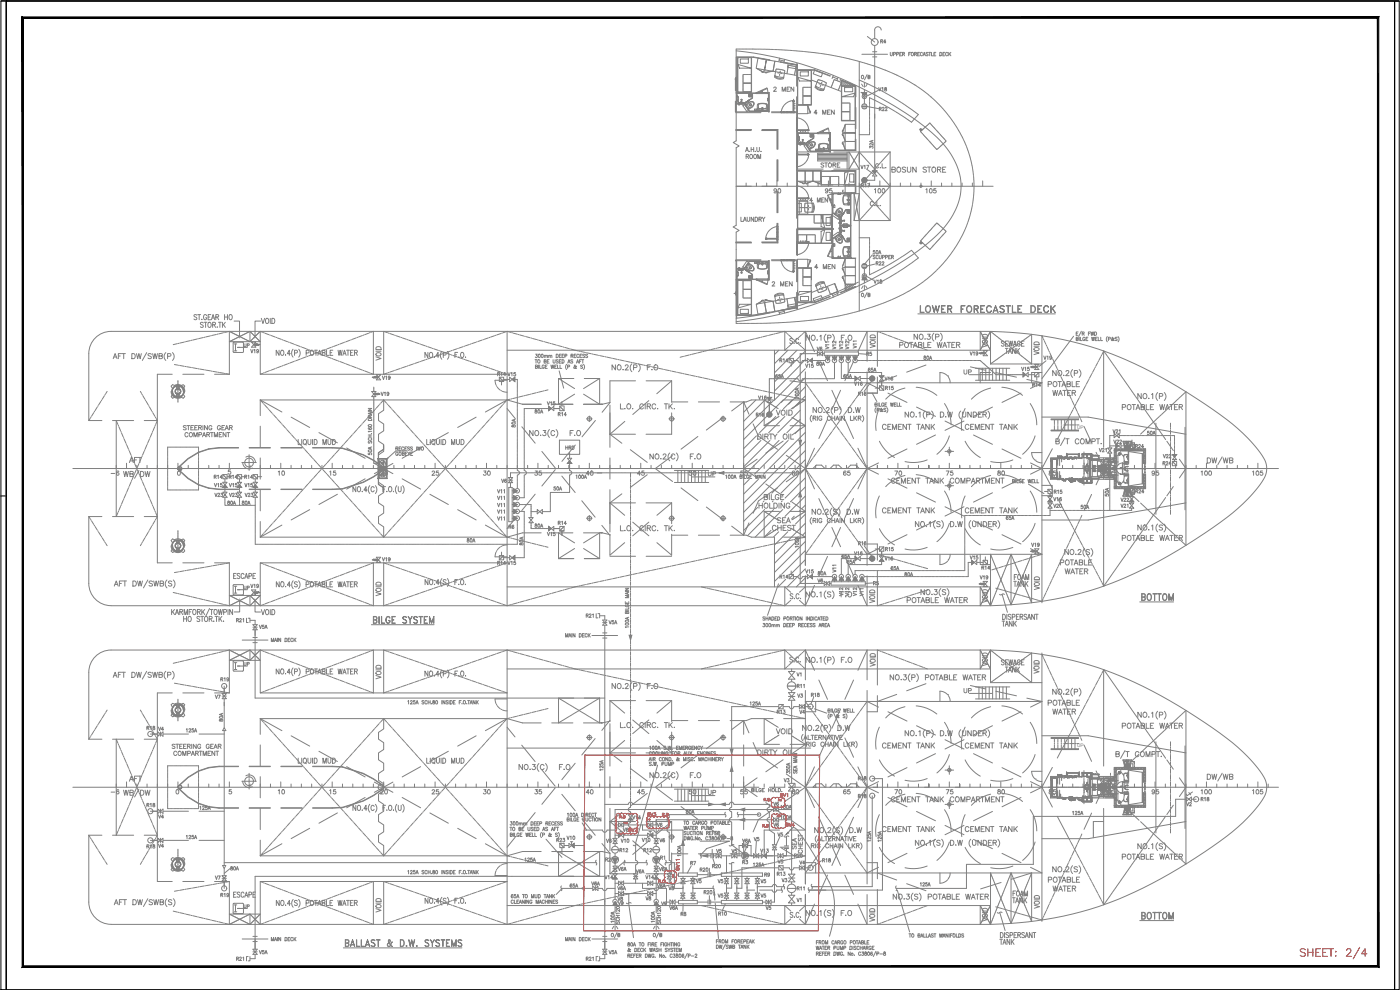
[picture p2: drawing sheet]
<svg xmlns="http://www.w3.org/2000/svg" width="420mm" height="297mm" viewBox="0 0 420 297" stroke-linecap="round" stroke-linejoin="round" font-family="sans-serif">
<defs><g id="words">
<g font-size="5.3" fill="#808080">
<text x="36.3" y="144.6">WB/DW</text>
<text x="36.3" y="240.2">WB/DW</text>
</g>
<g font-size="4.9" fill="#808080">
<text x="231.1" y="160.5">CHEST</text>
<text x="318.9" y="173.6">WATER</text>
</g>
<g font-size="4.4" fill="#808080">
<text x="257.5" y="25">O/B</text>
<text x="243.4" y="35.6">4 MEN</text>
<text x="266.7" y="52.9">BOSUN STORE</text>
<text x="231.4" y="59.3">90</text>
<text x="246.9" y="59.3">95</text>
<text x="261.4" y="59.3">100</text>
<text x="276.9" y="59.3">105</text>
<text x="243.8" y="81.8">4 MEN</text>
<text x="230.7" y="87.1">2 MEN</text>
<text x="288.6" y="113.6">UP</text>
<text x="313.6" y="117.1">POTABLE</text>
<text x="315" y="119.9">WATER</text>
<text x="32.5" y="143.9">-6</text>
<text x="38.1" y="140.1">AFT</text>
<text x="82.6" y="143.9">10</text>
<text x="98.1" y="143.9">15</text>
<text x="113.2" y="143.9">20</text>
<text x="128.8" y="143.9">25</text>
<text x="144.3" y="143.9">30</text>
<text x="159.5" y="143.9">35</text>
<text x="175" y="143.9">40</text>
<text x="190.5" y="143.9">45</text>
<text x="206" y="143.9">50</text>
<text x="221.2" y="143.9">55</text>
<text x="236.7" y="143.9">60</text>
<text x="252.2" y="143.9">65</text>
<text x="267.8" y="143.9">70</text>
<text x="282.9" y="143.9">75</text>
<text x="298.4" y="143.9">80</text>
<text x="314" y="143.9">85</text>
<text x="329.5" y="143.9">90</text>
<text x="344.7" y="143.9">95</text>
<text x="359.5" y="143.9">100</text>
<text x="375" y="143.9">105</text>
<text x="232.5" y="158">SEA</text>
<text x="317.5" y="170.7">POTABLE</text>
<text x="299.9" y="189.1">TANK</text>
<text x="288.6" y="209.2">UP</text>
<text x="313.6" y="212.7">POTABLE</text>
<text x="315" y="215.5">WATER</text>
<text x="32.5" y="239.5">-6</text>
<text x="38.1" y="235.7">AFT</text>
<text x="82.6" y="239.5">10</text>
<text x="98.1" y="239.5">15</text>
<text x="113.2" y="239.5">20</text>
<text x="128.8" y="239.5">25</text>
<text x="144.3" y="239.5">30</text>
<text x="159.5" y="239.5">35</text>
<text x="175" y="239.5">40</text>
<text x="190.5" y="239.5">45</text>
<text x="206" y="239.5">50</text>
<text x="221.2" y="239.5">55</text>
<text x="236.7" y="239.5">60</text>
<text x="252.2" y="239.5">65</text>
<text x="267.8" y="239.5">70</text>
<text x="282.9" y="239.5">75</text>
<text x="298.4" y="239.5">80</text>
<text x="314" y="239.5">85</text>
<text x="329.5" y="239.5">90</text>
<text x="344.7" y="239.5">95</text>
<text x="359.5" y="239.5">100</text>
<text x="375" y="239.5">105</text>
<text x="240.2" y="256.1" transform="rotate(-90 240.2 256.1)">SEA</text>
<text x="315" y="268.5">WATER</text>
<text x="182.4" y="282.6">O/B</text>
<text x="195.1" y="282.6">O/B</text>
</g>
<g font-size="4" fill="#808080">
<text x="263.5" y="14.1">R4</text>
<text x="231.4" y="28.6">2 MEN</text>
<text x="262.8" y="28.6">V18</text>
<text x="263.2" y="45.9" transform="rotate(-90 263.2 45.9)">32A</text>
<text x="223" y="48.7">ROOM</text>
<text x="257.5" y="51.9">V17</text>
<text x="242" y="61.7">4 MEN</text>
<text x="261.1" y="77.6">50A</text>
<text x="262.1" y="80.8">R22</text>
<text x="244.5" y="106.5">V6</text>
<text x="259.3" y="107.9">R5</text>
<text x="148.5" y="113.9">R14</text>
<text x="151.3" y="113.9">V15</text>
<text x="240.9" y="111.5">V15</text>
<text x="244.1" y="110.8">80A</text>
<text x="276.2" y="109">80A</text>
<text x="312.2" y="109">V19</text>
<text x="231.8" y="114.7">65A</text>
<text x="252.2" y="114.7">65A</text>
<text x="255.4" y="116.8">V16</text>
<text x="264.6" y="115.4">V16</text>
<text x="264.9" y="118.2">R15</text>
<text x="309" y="117.1">R14</text>
<text x="163.3" y="122.8">V15</text>
<text x="166.5" y="125.9">R14</text>
<text x="155.9" y="129.5" transform="rotate(-90 155.9 129.5)">80A</text>
<text x="169" y="136.2">HRD</text>
<text x="333.4" y="134.4">V22</text>
<text x="211.7" y="143.9">UP</text>
<text x="348.2" y="138.6">V22</text>
<text x="348.2" y="140.8">R24</text>
<text x="63.5" y="147.5">V15</text>
<text x="67.7" y="147.5">V15</text>
<text x="149.6" y="146">V6</text>
<text x="315.4" y="149.2">R15</text>
<text x="340.1" y="149.2">R24</text>
<text x="63.5" y="150.3">V23</text>
<text x="67.4" y="152.8">80A</text>
<text x="71.6" y="152.8">80A</text>
<text x="72.7" y="150.3">V23</text>
<text x="315.4" y="151.7">V16</text>
<text x="315.4" y="153.5">V20</text>
<text x="323.5" y="153.8">50A</text>
<text x="335.5" y="151.7">V22</text>
<text x="151.7" y="159.8">R6</text>
<text x="163.3" y="161.9">V15</text>
<text x="166.5" y="158.7">R14</text>
<text x="139.3" y="164">80A</text>
<text x="158.4" y="164.7" transform="rotate(-90 158.4 164.7)">80A</text>
<text x="255.4" y="167.9">V16</text>
<text x="264.9" y="166.5">R15</text>
<text x="308.7" y="165.1">V19</text>
<text x="148.5" y="170.7">R14</text>
<text x="151.3" y="170.7">V15</text>
<text x="240.9" y="173.2">V15</text>
<text x="244.5" y="173.9">80A</text>
<text x="253.3" y="170.4">65A</text>
<text x="264.6" y="169.3">V16</text>
<text x="290.3" y="169">V15</text>
<text x="293.9" y="172.2">R14</text>
<text x="72.3" y="178.2">UP</text>
<text x="244.5" y="176">V6</text>
<text x="256.1" y="179.9" transform="rotate(-90 256.1 179.9)">V12</text>
<text x="258.2" y="179.9" transform="rotate(-90 258.2 179.9)">V12</text>
<text x="261.4" y="176.7">R5</text>
<text x="293.2" y="175">V19</text>
<text x="76.9" y="189.8">V5A</text>
<text x="65.3" y="205.7">R19</text>
<text x="238.1" y="204.3">V1</text>
<text x="63.9" y="211">V7</text>
<text x="238.5" y="210.6">V3</text>
<text x="239.2" y="215.2">V4</text>
<text x="242.7" y="210.3">R18</text>
<text x="43" y="220.1">R18</text>
<text x="46.6" y="220.5">V4</text>
<text x="68.1" y="217.7" transform="rotate(-90 68.1 217.7)">80A</text>
<text x="211.7" y="239.5">UP</text>
<text x="234.6" y="236">V3</text>
<text x="43" y="243.4">R18</text>
<text x="233.2" y="240.2">BV1</text>
<text x="355.2" y="243.1">V2</text>
<text x="359.5" y="241.7">R18</text>
<text x="43" y="255.8">R18</text>
<text x="46.6" y="255.4">V4</text>
<text x="166.2" y="253.6">R23</text>
<text x="169.3" y="253.3">V10</text>
<text x="181" y="254">V6</text>
<text x="185.2" y="256.8">R12</text>
<text x="185.6" y="254">V10</text>
<text x="192.3" y="256.8">R12</text>
<text x="197.2" y="254">V6</text>
<text x="214.1" y="257.2">V5</text>
<text x="218.7" y="257.2">V5</text>
<text x="221.9" y="254">V6A</text>
<text x="225.4" y="253.6">V5</text>
<text x="181" y="259.6">R2</text>
<text x="184.5" y="262.5">V6A</text>
<text x="197.2" y="258.9">R1</text>
<text x="206.4" y="260.7">R7</text>
<text x="209.2" y="262.8">R20</text>
<text x="221.9" y="260.3">R3</text>
<text x="232.5" y="260.3">V5</text>
<text x="237.4" y="258.6">R20</text>
<text x="239.2" y="260.7">V4</text>
<text x="245.9" y="260">R18</text>
<text x="63.9" y="264.9">V7</text>
<text x="170" y="267.4">65A</text>
<text x="180.6" y="264.9">V14</text>
<text x="184.5" y="268.1">V6A</text>
<text x="193" y="264.9">V14</text>
<text x="199.7" y="268.1">V8</text>
<text x="208.1" y="266">V5</text>
<text x="210.3" y="269.5">R20</text>
<text x="214.5" y="266">V5</text>
<text x="227.5" y="266">V5</text>
<text x="233.9" y="266">V3</text>
<text x="65.3" y="270.2">R19</text>
<text x="72.3" y="273.8">UP</text>
<text x="184.5" y="272.7">V9</text>
<text x="193" y="271.3">V8</text>
<text x="200" y="274.1">V6A</text>
<text x="203.6" y="275.9">R8</text>
<text x="214.5" y="270.6">V5</text>
<text x="214.8" y="275.9">R10</text>
<text x="227.5" y="270.6">V5</text>
<text x="229" y="274.1">V5</text>
<text x="238.1" y="271.6">V1</text>
<text x="76.9" y="287.5">V5A</text>
</g>
<g font-size="4" fill="#f00">
<text x="231.4" y="243.1">V6</text>
<text x="186.3" y="250.8">V6</text>
<text x="188" y="250.8">BV2</text>
<text x="196.5" y="249.4">V6</text>
<text x="231.4" y="249.1">V6</text>
<text x="191.9" y="253.6">V10</text>
<text x="232.5" y="252.2">V5</text>
<text x="196.8" y="262.5">V6A</text>
</g>
<g font-size="3.5" fill="#808080">
<text x="261.4" y="86.1">V18</text>
<text x="72.3" y="105.1">UP</text>
<text x="254" y="105.8" transform="rotate(-90 254 105.8)">V12</text>
<text x="233.2" y="109.7">R14</text>
<text x="259.6" y="112.5">65A</text>
<text x="339.7" y="135.5">R24</text>
<text x="63.5" y="144.6">R14</text>
<text x="67.7" y="144.6">R14</text>
<text x="72.7" y="144.6">R14</text>
<text x="165.5" y="148.2">50A</text>
<text x="148.5" y="153.1">V11</text>
<text x="270.6" y="173.9">80A</text>
<text x="233.2" y="174.6">R14</text>
<text x="254" y="179.9" transform="rotate(-90 254 179.9)">V12</text>
<text x="70.2" y="187.7">R21</text>
<text x="72.3" y="200.7">UP</text>
<text x="238.5" y="207.4">R11</text>
<text x="205" y="245.2">80A</text>
<text x="321" y="245.5">125A</text>
<text x="46.6" y="246.6">V4</text>
<text x="227.2" y="256.8">V13</text>
<text x="68.4" y="262.1">80A</text>
<text x="176.7" y="266.7">V6A</text>
<text x="184.5" y="271.3">V8</text>
<text x="197.6" y="272.7">V9</text>
</g>
<g font-size="3.5" fill="#f00">
<text x="197.9" y="245.9">R.B</text>
<text x="184.9" y="246.6">R.B</text>
<text x="227.9" y="249.4">R.B</text>
<text x="234.9" y="249.1">BV4</text>
<text x="196.8" y="266">R.C</text>
<text x="203.6" y="264.6" transform="rotate(-90 203.6 264.6)">**</text>
</g>
<g font-size="3.1" fill="#f00">
<text x="232.8" y="241.7">**</text>
<text x="186.3" y="248.4">**</text>
<text x="193.3" y="247.3">**</text>
<text x="232.5" y="246.2">**</text>
</g>
<g font-size="1.4" fill="#808080">
<text x="323.3" y="128.6">UP</text>
<text x="323.3" y="224.2">UP</text>
</g>
</g></defs>
<!-- layer: ballast -->
<path d="M.3 .2h419.6v296.7h-419.6z" fill="none" stroke="#000" stroke-width=".3"/>
<!-- layer: Template -->
<path d="M6.6 290.2h407.2l-.4-.4zM6.6 290.2l.4-.4h406.4zM6.6 5.1v285.1l.4-.4zM6.6 5.1l.4 .4v284.3zM6.6 5.1l.4 .4 406.8-.4zM7 5.5l406.8-.4-.4 .4zM413.8 5.1l-.4 .4 .4 284.7zM413.4 5.5l.4 284.7-.4-.4z" fill="#000" stroke="#000" stroke-width=".3"/>
<path d="M.3 .3h1.6M1.9 .3h416.6v296.6v-296.6h1.4M1.9 .3v296.6M.3 148.8h1.6" fill="none" stroke="#000" stroke-width=".3"/>
<!-- layer: TEXT -->
<g fill="none" stroke="#f00" stroke-width=".3">
<path d="M229.3 239.9l.5-.2-.5-.2v.8M229.6 239.9l.2 .4M202.9 259.4l1 .4-1 .4M203.9 258.9h-1l.2 .2M203.9 257.9h-1l.2 .2M391.7 285a.85 .85 0 0 0-.8-.4 .85 .85 0 0 0-.7 .6l.5 .5 .8 .3 .2 .6a1.01 1.01 0 0 1-1.5 0M392.5 284.7v2.2M392.5 285.8h1.5M394 284.7v2.2M394.9 285.8h.9M396.3 284.7h-1.4v2.2h1.4M397 285.8h.8"/>
<path d="M398.4 284.7h-1.4v2.2h1.4M398.7 284.7h1.5M399.5 284.7v2.2M400.8 285.5h.2zM400.8 286.8h.2zM404.2 285.2l.4-.5 .6 .1 .2 .3-.3 .8-1.1 1h1.6M408.1 284.2l-2 3.5M410.2 286.2h-1.6l1.1-1.5v2.2"/>
</g>
<!-- layer: ballast -->
<g fill="none" stroke="#808080" stroke-width=".3">
<path d="M220.9 15.2a116.1 116.1 0 0 1 58.6 24.5 22.7 22.7 0 0 1 8.9 15.5 20.8 20.8 0 0 1-8 16.1 113.7 113.7 0 0 1-35.2 19.7 104.7 104.7 0 0 1-24.3 5.5M220.9 14.7h.7M221 17.1h5.1l4.9 .9M221 17.2h5.1l4.9 .9M221.7 14.7h.1M221.9 14.7h.8M222.8 14.7h.1M223.1 14.7h.7M223.9 14.7h.2M224.2 14.7h.7M225.1 14.7h.1M225.3 14.7h1.2"/>
<path d="M226.6 14.7h.2M226.9 14.7h.7M227.8 14.7h.1M228 14.7l.7 .1M228.9 14.8h.1M229.1 14.8h.8M230 14.8h.1M230.3 14.8h.7M231.1 14.8h.1M231.4 14.8h.7M232.3 14.9h.1M232.5 14.9h.8"/>
<path d="M233.4 14.9h.1M233.6 14.9l.8 .1M234.1 18.6l5 .9-6.6-1.2-.5 3.1 7.1 1.2M234.2 18.5l4.9 .9M234.5 15h.1M234.8 15h.7M235.6 15h.2M235.9 15l.7 .1M236.7 15.1h.2M237 15.1l.7 .1M237.9 15.2h.1M238.1 15.2h.8"/>
<path d="M239 15.3h.1M239.1 19.1v6.8M239.2 15.3l.8 .1M239.3 19.1v6.8M240.1 15.4h.1M240.4 15.4h.7M241.2 15.5h.2M241.5 15.5l.7 .1M242.4 15.6h.1M242.6 15.6l.8 .1M243.5 15.7h.1M243.7 15.7l1.1 .1"/>
<path d="M244.9 15.9h.1M245.2 15.9l.7 .1M246 16h.1M246.3 16l.7 .1M247.1 16.2h.2M247.4 16.2l.7 .1M248.2 16.3h.2M248.5 16.4l.7 .1M249.4 16.5h.1M249.6 16.6l.7 .1M250.5 16.7h.1M250.7 16.8l.7 .1"/>
<path d="M251.6 16.9l.1 .1M251.8 17l.7 .1M252.7 17.2h.1M252.9 17.2l.7 .2M253.8 17.4h.1M254 17.5l.7 .1M254.9 17.7h.1M255.1 17.7l.7 .2M255.9 17.9l.2 .1M256.2 18l.7 .2M257 18.2l.2 .1M257.3 18.3l.7 .2"/>
<path d="M257.9 18.4v74.9M258.1 18.5h.2M258.4 18.6l.7 .2M258.7 16.3h7.7M259.2 18.8l.1 .1M259.4 18.9l.8 .2M260.3 19.2h.1M260.3 11l2.2 1.6M260.5 19.2l.7 .3M261.4 19.5h.1M261.6 19.6l1.1 .3M261.9 17.1h1.2"/>
<path d="M261.9 15.5h1.2M262.5 13.7v37.6M262.8 20h.1M264.5 9a.98 .98 0 0 0-1-1 .98 .98 0 0 0-1 1v2.6M267.2 15.7v.8l.3 .2 .3-.1v-.9M268.2 16.2h.5v-.4l-.5-.1v1M269.1 16.2h.5v-.4l-.5-.1v1M270 16.2h.4M270.6 15.7h-.6v1h.6M270.8 16.2h.6v-.4l-.6-.1v1M271.2 16.2l.3 .5M272.7 16.2h.4"/>
<path d="M273.3 15.7h-.6v1M274.5 16.2h.5v-.4l-.5-.1v1M274.8 16.2l.3 .5M275.4 16.2h.3M276 15.7h-.6v1h.6M276.8 16a.34 .34 0 0 0-.4-.3 .34 .34 0 0 0-.2 .4v.2a.34 .34 0 0 0 .2 .4 .34 .34 0 0 0 .4-.2M277 16.7l.4-1 .3 1M277.2 16.4h.4M278.5 15.9h-.6l.6 .6-.2 .2-.4-.1M278.7 15.7h.6M279 15.7v1M279.5 15.7v1h.6"/>
<path d="M280.3 16.2h.3M280.9 15.7h-.6v1h.6M282 15.7a.53 .53 0 0 1 .7 .5 .53 .53 0 0 1-.7 .5zM283 16.2h.3M283.5 15.7h-.5v1h.5M284.4 16a.34 .34 0 0 0-.4-.3 .34 .34 0 0 0-.2 .4v.2a.34 .34 0 0 0 .2 .4 .34 .34 0 0 0 .4-.2M284.7 15.7v1M285 16.2l.4 .5M285.4 15.7l-.7 .7M220.7 24v3.2M220.7 30.4v3.2M220.8 33.8h7.6"/>
<path d="M220.8 33.6h7.6M220.8 38.9h4.8M220.8 39h4.7M220.8 39.2h4.6M221 24v3.2M221 30.4v3.2M221 27.9h5.9M221 27.8h3.3M221.1 28v3.2h2.2l1.6 2.2h5.7M221.2 28v3.1h2.3M221.2 30v.4zM221.3 30.1l.2-.1v-.9h-.3v-.3l.4 .2v1.1l-.3 .2"/>
<path d="M221.3 28.9v.1M221.6 30.8h.1M221.6 30.8l.1 .1M221.7 30.9h.1M221.7 30.8v.1M221.7 30.7l-.1 .1M221.7 30.7h.2M221.7 30.9h.2M221.7 31.2v.3h.3v-.3M221.7 30.8h.1M221.8 30.8h.1M221.9 30.7h1.1"/>
<path d="M221.9 30.7v.2M221.9 31h.1M221.9 31.1h.1M221.9 30.7v.4M221.9 31v.1M222 31.1h.1M222 31h.1M222 31v.1M222.1 31.1h.1M222.1 31v.1M222.1 31h.1M222.4 30.8h.1"/>
<path d="M222.4 29.9h.3M222.5 30.6h.1M222.5 30.6h-.2v.5h.2v-.3M222.5 30.6v.2h-.2M222.5 30.1v.5M222.6 30.6v.1M222.6 30.6l-.1 .1M222.6 30.1v.5M222.7 31h.1M222.7 30.7l-.2 .1M222.7 31h-.8M222.7 31.1h.1"/>
<path d="M222.7 31v.1M222.7 31l.1 .1M222.8 31v.1M222.8 31.1h.1M222.8 31h.1M222.8 30.7v.4M222.8 30.9h.2M223 30.7v.2M223 30.8v.1M223.3 31l-.2 .1M223.4 31.4l-.4 .4 1.1 1.6 .5-.3M223.5 30.9h.1"/>
<path d="M223.5 30.9l-.1 .2M223.5 30.9l.2 .1v-.3l-.2 .4M223.5 31.1h-.1M223.7 31.5l1-.8a.95 .95 0 0 1 1.5 0 .95 .95 0 0 1-.5 1.5l-1.1 .7M223.7 31.5l.9 1.4M223.7 31.4h.1M223.7 31.4l1 1.4M223.9 30.8h.1M224.1 31.5h.1M224 31.4l.1 .1M224.1 30.7l-.2 .1M224.1 30.5h.2"/>
<path d="M224.1 30.7h.1M224.1 30.7h-.4l.2 .1M224.1 30.5v.2M224.1 30.5l.2-.2v.2M224.2 31.4l-.2 .1M224.3 30.5h.1M224.3 30.3l.3-.1v.2zM224.6 30.9l.3-.2a.75 .75 0 0 1 1.2 .1 .75 .75 0 0 1-.4 1.1 .75 .75 0 0 1-1.1 .1 .75 .75 0 0 1 0-1.1zM224.7 32.4l.1 .1M224.7 30l.1 .2h-.3M224.7 30v.2h-.1M224.8 28.3h.8v.7h-.8z"/>
<path d="M224.8 30l.1 .1M224.8 30h.1M224.9 28.4h.1M224.9 28.9h.1M224.9 29h.1M224.9 28.8h.1M224.9 28.7h.1M224.9 28.6h.1M224.9 28.5h.1M224.8 32.4l-.1 .1M224.9 30.1l-1.4 1M225 30.1h-.1"/>
<path d="M225 28.4h.1M225 28.9h.1M225 29h.1M225 28.5h.1M225 28.6h.1M225 28.8h.1M225 28.7h.1M225.1 28l.5 .2 .2 .6M225.1 28.1l.6 .5v.7l-2.4 1.7M225.1 28.4h.1M225.1 28.9h.1M225.1 29h.1"/>
<path d="M225.1 28.5h.1M225.1 28.6h.1M225.1 28.8h.1M225.1 28.7h.1M225.1 28v.1M225.2 28.4h.1M225.2 28.9h.1M225.2 29h.1M225.2 28.5h.1M225.2 28.6h.1M225.2 28.8h.1M225.2 28.7h.1"/>
<path d="M225.3 28.4h.1M225.3 28.9h.1M225.3 29h.1M225.3 28.5h.1M225.3 28.6h.1M225.3 28.8h.1M225.3 28.7h.1M225.4 28.4h.1M225.4 28.9h.1M225.4 29h.1M225.4 28.5h.1M225.4 28.6h.1"/>
<path d="M225.4 28.8h.1M225.4 28.7h.1M225.5 28.4h.1M225.5 28.9h.1M225.5 29h.1M225.5 28.5h.1M225.5 28.6h.1M225.5 28.8h.1M225.5 28.7h.1M225.8 29l-.3 .6M225.8 28v1.4l-2.4 1.7 1.5 2.2h5.7M226.5 32.9v.3h.6"/>
<path d="M226.5 32.9h.1M226.5 32.9v.3v-.5h.6v.5v-.3M226.7 33.2h.2M226.9 33.3h-.2M226.9 33.3h.1M226.9 27.8v.2h-5.9M227.1 27.8l.1 .3-.3-.1M227.1 27.8h-.2M227.1 32.9h.1M227.1 33.2h-.2M227.1 32.9v.3M227.2 28.1h3.2"/>
<path d="M227.3 32.6h3.1v.7h-3.1zM227.3 32.8l.3 .3M227.3 32.4l.1 .4M227.4 32.8l.2 .3M227.5 27.8h3.4v5.8h-.3v-5.8M227.5 33.1l.1 .2M227.6 33l.4 .1M227.6 33.1h2.1M227.6 33.1l2.1 .1M227.6 33.1h.3M227.6 31.4a1.45 1.45 0 0 1 1.7-.3l.7 .4-.1 1a1.88 1.88 0 0 1-2 .1l-.3-.3zM227.9 32.6h-.2"/>
<path d="M227.9 33.2h1.8zM228 32.6l.1 .2M228.6 39.2h4.6v5.6M228.7 39h4.6v5.8M228.7 27.2v.2v-.2M228.7 32.4h.2v.6M228.7 38.9h4.8v5.9M228.7 32.4v.6M228.7 27.2l.1 .1M228.8 27.3v.1M228.8 27.3h.1M228.8 32.5l-.1 .6 .2-.1v-.5"/>
<path d="M228.8 32.5h.1M228.8 27.4h.1M228.8 27.4h-.1M230 33.1h-.3M230.1 33.1l-.1 .2M230.1 26.4l-3 1.4h3.4M230.2 26.6l-3 1.3-.1-.1M230.3 32.8l-.3 .3M230.3 32.3v.5M230.3 32.6v-1.2a1.42 1.42 0 0 0-1.7-.4l-1.2 .2-.1 1.6M230.3 32.6v.2M230.4 30.2h.2"/>
<path d="M230.5 30.1v.1M230.5 30.2h.1M230.5 30.1h.1M230.6 30.2h.1M230.6 30.1h.1M230.6 30.1v.1M230.7 27.8v5.8M231.5 33.8h7.6M231.5 33.6h7.6M234.3 33.5l.2 .3zM234.5 33.6h3.8v.2h-3.8zM234.6 32.9l-.1 .7"/>
<path d="M234.7 32.7v.1M235 33.8v-.2l.1 .2v-.2l.1 .2 .2-.2 .1 .2M235 32.1l-.3 .5M235.1 31.9l-.1 .1M235.5 31.4l-.4 .4M235.7 31.2l-.1 .1M235.9 33.8l.1-.2 .1 .2v-.2l.1 .2 .2-.2 .1 .2M236.2 30.8l-.5 .3M236.4 30.7h-.1M237 30.4l-.5 .2M237.2 33.8l.1-.2 .1 .2v-.2l.1 .2 .2-.2 .1 .2M237.2 30.3l-.1 .1"/>
<path d="M237.9 30.3l.1 .2zM238 30.2l-.7 .1M238 30.2h.3v3.3h-.3zM238 30.2h.1M238 30.3h.1M238.1 30.1l.1 .4M238.1 30.5h.1M238.1 30.1v.4M238.2 30.1h.1M238.2 30.3l.1 .2zM238.3 30.2h.1M238.3 33.5h.2l-.1 .3h-.2z"/>
<path d="M239.1 35.2h.3v.2l-.3 .1zM239.1 39.1l.3 .3zM239.1 35.9h.2l-.2 .1 .2 .1h-.2l.2 .1-.2 .2M239.1 36.9h.2l-.2 .1h.2l-.2 .1 .2 .2-.2 .1M239.1 38.1l.2 .1-.2 .1h.2l-.2 .1 .2 .2-.2 .1M239.1 35.4h.2v3.8h-.2zM239.1 29v6.4M239.1 38.6v17.4M239.3 29v6.4l.7 .1M239.3 38.6v6.7M239.3 21.1h5.2l4.6 1.7M239.3 20.9h5.2l4.7 1.8"/>
<path d="M239.3 39.9h6M239.3 39.8h3.4M239.4 39.2h.1M239.4 38.9h3.3v.3h-3.3zM240.1 35.6h.1M240.3 35.6l.5 .3M240.9 35.9l.1 .1M241.1 36.1l.4 .3M241.6 36.5l.1 .1M241.7 36.7l.4 .4M242.1 37.2l.1 .1M242.3 37.4l.2 .5"/>
<path d="M242.4 39l.4 .1zM242.5 38v.1M242.7 39.2h.1M242.7 38.9h.1M242.6 38.2l.1 .7M242.6 39.1l-.2 .2 .2-.2M242.6 38.9l-.2-.1 .2 .2M242.6 38.9v.1M245.3 39.8v.3M245.4 39.8l.1 .3-.2-.1M245.4 39.8l-.1 .1M245.4 39.8l.1 .2 3.1-1.4-.1-.2-3.1 1.4h3.4"/>
<path d="M245.9 39.8h3.3v5.8h-.2v-5.8M247 39.3l.2 .1zM247.1 39.3v.2M247.2 39.4h-.1M248.6 38.6l.2 1.2M248.8 39.8l.2 .1M248.8 39.8v.3l.2-.1M249.1 39.8v5.8M252.1 24l4.6 1.8v3.2M252.2 23.9l4.7 1.8v3.4M256.7 32.2v6.4M256.9 32.2v6.4"/>
<path d="M259.1 28.4l-.4-.6h1.4l-.3 .6M260.3 32l3.4 .6M261 30.3v.1M261 30.6v.7M261 31.4v.1M261 31.7v.7M261 32.6v.1M261 32.8v.8M261 33.7v.1M261 33.9v.8M261 34.8v.1M261 35.1v.7"/>
<path d="M261 35.9v.2M261 36.2v.7M261 37v.2M261 37.3v.7M261 38.2v.1M261 38.4v.8M261 39.3v.1M261 39.5v.9h-3.1M261.8 29.7l-.8-.4v.9M262.1 29.9l.7 .3M262.9 30.3h.1M263.1 30.4l.7 .3"/>
<path d="M263.6 27.1l-3.4 1.7M263.9 32.7l.5-.1 .1-.3-.6-.1v1M263.9 30.8h.1M264.1 20.4l.7 .3M264.1 30.9l.7 .3M264.2 32.7l.3 .5M264.8 32.4l.2-.2 .3 .2-.5 .8h.6M264.9 20.8h.1M264.9 31.3l.1 .1M265.1 20.8l1.1 .5M265.1 31.4l.7 .4M265.7 32.4l.2-.2 .3 .2-.6 .8h.7"/>
<path d="M265.9 31.8l.1 .1M266.1 32l.7 .3M266.3 21.3l.1 .1M266.6 21.4l.7 .3M266.9 32.4l.1 .1M267.1 32.5l.7 .4M267.4 21.7l.1 .1M267.6 21.9l.7 .2M267.9 33h.1M268.1 33.1l.6 .4M268.4 22.2l.1 .1M268.6 22.3l1.1 .5"/>
<path d="M268.7 29.6l.6 .4M268.8 33.5l.1 .1M269 33.7l.7 .4M269.4 30.1h.1M269.6 30.2l.7 .4M269.8 34.1l.1 .1M269.9 22.9h.1M270 34.3l.6 .4M270.1 23l.6 .3M270.4 30.7h.1M270.6 30.8l.6 .4M270.7 34.7l.1 .1"/>
<path d="M270.8 23.4h.2M270.9 34.9l.7 .4M271.1 23.5l.6 .4M271.3 31.3l.1 .1M271.5 31.4l.6 .5M271.7 35.4h.1M271.8 23.9l.1 .1M271.9 35.5l.6 .4M272.1 24l.6 .4M272.2 31.9l.1 .1M272.4 32.1l.7 .4M272.6 36l.1 .1"/>
<path d="M272.8 24.5h.1M273.1 24.6l.6 .4M273.2 32.6h.1M273.4 32.7l.6 .5M273.8 25l.1 .1M274 25.2l1.1 .6M274.1 33.2l.1 .1M274.3 33.4l.6 .4M275 33.9l.1 .1M275.2 34l.4 .4-2 2.3-.8-.6M275.2 25.9l.1 .1M275.4 26l.6 .4"/>
<path d="M275.9 38.9h1M276.1 26.5l.1 .1M276.2 38.7h.4v.4h-.4zM276.3 26.7l.6 .4M276.5 39.7l.3 .3M276.6 39.1l-.4 .3 .3 .3M276.9 38.8l-.2 .3M277 27.2h.1M277.2 27.3l.6 .5M277.5 38.3l-.5 .5M277.8 38l-.3 .3M277.9 38h-.1"/>
<path d="M277.9 27.9h.1M278.1 28l.6 .5M278.2 37.7l-.3 .2M278.3 37.6h.1M278.6 37.3l-.3 .3M278.7 37.2v.1M278.8 28.6h.1M279 28.7l1 .9M279.2 37l-.1-.1-.3 .3M279.2 37.1l.1 .1M279.3 37.2l.3 .3M279.6 37.5l.1 .1"/>
<path d="M279.7 37.6l.2 .3M280 37.9v.1M280.1 38l.2 .3M280.1 29.7l.1 .1M280.3 29.9l.5 .5M280.4 38.3v.1M280.4 38.4l.3 .3M280.7 38.8h.1M280.8 38.9l.3 .2M280.9 30.5l.1 .1M281.1 30.7l.5 .5M281.1 39.2h.1"/>
<path d="M281.2 39.3l.3 .2M281.5 39.6v.1M281.6 39.7l.2 .3M281.7 31.3l.1 .1M281.9 31.4l.5 .6M282.5 32.1l.1 .1M282.7 32.3l.5 .5M283.2 32.9l.1 .1M283.4 33.1l.5 .6M284 33.8l.1 .1M284.1 34l.5 .6M284.7 34.7v.1"/>
<path d="M284.8 34.9l.5 .6M285.3 35.6l.1 .1M285.5 35.8l.4 .6M286 36.5l.1 .1M286.2 36.7l.4 .6M286.6 37.4l.1 .1M286.8 37.6l.4 .7M287.2 38.4l.1 .1M287.4 38.6l.3 .6M287.8 39.3l.1 .1M287.9 39.5l.4 .7M220.9 55.9h4.6"/>
<path d="M228.6 55.9h4.6M233.2 47.9v6.4M233.2 57.5v6.3M233.3 47.9v6.4M233.3 57.5v6.3M233.5 47.9v6.4M233.5 57.5v6.3M239.1 49.9l.3 .3zM239.1 46h.3v.2l-.3 .1zM239.1 55.7l.3-.1v.2l-.3 .1zM239.1 59.6l.3 .3zM239.1 49l.2 .1h-.2l.2 .1-.2 .1 .2 .2h-.2"/>
<path d="M239.1 48l.2 .1h-.2l.2 .1-.2 .1 .2 .2h-.2M239.1 46.7l.2 .1h-.2l.2 .1-.2 .1 .2 .2-.2 .1M239.1 46.2h.2v3.8h-.2zM239.1 56.3l.2 .1h-.2l.2 .1-.2 .1h.2l-.2 .2M239.1 57.3h.2l-.2 .1 .2 .1-.2 .1h.2l-.2 .2M239.1 58.6h.2l-.2 .1 .2 .1h-.2l.2 .1-.2 .1h.2l-.2 .1v6.4M239.1 55.8h.2v3.9h-.2zM239.1 51h.2v5M239.2 45.3v5.7M239.3 55.8l.7 .2M239.3 51.3h2.3v3.1h-2.3zM239.3 59.1v6.4"/>
<path d="M239.3 51.2h7.2M239.3 51.3h7.1M239.3 40.1h6M239.4 46.2h3.3v.3h-3.3zM239.4 59.3h3.3v.3h-3.3zM239.5 40.1v3.2h2.2l1.5 2.2h5.8M239.6 42.1v.3zM239.6 40.1v3h2.2M239.6 42.2l.2-.1v-1h-.2v-.3l.3 .3v1l-.3 .2M239.6 40.9v.1M240 42.8h1.5l-.3 .2M240 42.8l.3 .2"/>
<path d="M240 42.9h.1M240 42.8v.1M240 49.9l-.7 .1M240.1 42.8v.1M240.1 42.9h.2M240.1 43.3v.2h.2v-.2M240.1 56h.1M240.2 42.8h.1M240.2 49.8h-.1M240.3 42.8h.1M240.3 43h.1M240.3 43.1h.1"/>
<path d="M240.3 43v-.2v.3M240.3 42.8h-.2M240.3 56.1l.5 .2M240.4 43.1h.1M240.4 43.1h.8M240.8 42.9h.1M240.8 42h.3M240.8 49.5l-.5 .3M240.8 42.6l.1 .1M240.8 42.6h-.2v.5h.2v-.2M240.8 42.6v.3h-.2M240.9 42.7l.1 .1z"/>
<path d="M240.9 42.7h.1zM240.9 42.1v.6M240.9 56.4h.1M241 42.1v.7h-.2M241 49.4l-.1 .1M241 43.1h.1M241.1 43.1h.1M241.1 56.5l.4 .4M241.2 43.1h.1M241.2 42.8h.2l-.2 .1M241.2 42.8v.3M241.5 48.9l-.4 .4"/>
<path d="M241.6 56.9l.1 .1M241.7 48.8l-.1 .1M241.7 57.1l.4 .5M241.8 43.4l-.5 .4 1.2 1.6 .5-.3M241.8 43l-.3 .1M241.8 43.1h-.1M241.9 42.9l-.2 .2M241.9 42.9h.1M241.9 42.9l.2-.1-.3 .3M242 43.5l1-.8a.96 .96 0 0 1 1-.3 .96 .96 0 0 1 .7 .7l-.1 .4a2.59 2.59 0 0 1-1.6 1.4zM242 43.5h.1M242.1 43.5l.9 1.4"/>
<path d="M242.1 42.8h.1M242.1 42.8l.1 .1M242.1 48.2l-.4 .5M242.2 48.1l-.1 .1M242.3 42.8h.1M242.4 43.4l.1 .2M242.5 42.7l-.2-.1v.2M242.5 42.7l-.4 .1M242.5 47.5l-.2 .5M242.5 43.5l-.1 .1M242.7 46.2h.1M242.7 46.4h.1"/>
<path d="M242.5 47.3v.1M242.6 46.4l-.2 .2 .2-.1M242.6 46.2l-.2-.1 .2 .2M242.6 46.2v.1M242.6 46.4h.1M242.7 42.6l-.2-.1v.2M242.7 42.3l.3 .1zM242.7 46.5l-.1 .7M242.7 42.5v-.2l-.2 .4M242.7 42.5h.1M242.8 46.3h-.4l.3 .1M242.9 42.2l.2 .1v-.2l-.1 .3z"/>
<path d="M243 43l.3-.2a.77 .77 0 0 1 1.2 .2 .77 .77 0 0 1-.5 1.1 .73 .73 0 0 1-1.1-.1 .73 .73 0 0 1 .1-1zM243.1 44.4l.1 .2M243.2 44.5h.1M243.1 42l.2 .1zM243.1 40.3h.8v.8h-.8zM243.2 40.3h.7M243.2 40.5h.1M243.2 40.4h.1M243.2 41h.1M243.2 40.9h.1M243.2 40.8h.1M243.2 40.7h.1"/>
<path d="M243.2 40.6h.1M243.2 44.4l-.1 .1M243.3 40.5h.1M243.3 40.4h.1M243.3 41h.1M243.3 40.6h.1M243.3 40.9h.1M243.3 40.8h.1M243.3 40.7h.1M243.3 42.1l-1.5 1M243.4 40.5h.1M243.4 40.4h.1"/>
<path d="M243.4 41h.1M243.4 40.6h.1M243.4 40.9h.1M243.4 40.8h.1M243.4 40.7h.1M243.5 40.5h.1M243.5 40.4h.1M243.5 41h.1M243.5 40.6h.1M243.5 40.9h.1M243.5 40.8h.1M243.5 40.7h.1"/>
<path d="M243.6 40.5h.1M243.6 40.4h.1M243.6 41h.1M243.6 40.6h.1M243.6 40.9h.1M243.6 40.8h.1M243.6 40.7h.1M243.7 40.5h.1M243.7 40.4h.1M243.7 41h.1M243.7 40.6h.1M243.7 40.9h.1"/>
<path d="M243.7 40.8h.1M243.7 40.7h.1M243.8 40.5h.1M243.8 40.4h.1M243.8 41h.1M243.8 40.6h.1M243.8 40.9h.1M243.8 40.8h.1M243.8 40.7h.1M244.2 40.8l-.3-.6-.5-.1a.9 .9 0 0 1 .7 .6 .9 .9 0 0 1-.3 .9l-2 1.4M244.2 41l-.3 .7M244.2 40.1v1.4l-2.4 1.6 1.5 2.2h5.7"/>
<path d="M245.1 45.3h.1M245.1 45.3h.2M245.3 45.3h.1M245.5 44.9v.4v-.5h-.6l-.1 .5h.7M245.5 44.9h.1M245.5 45.3h-.3M245.5 44.9v.4M245.5 40.1h3.3M245.6 44.6h3.1v.7h-3.1zM245.7 44.8v.2a1.77 1.77 0 0 0 2 .3l.4-.1M245.7 44.4v.4M245.7 44.8l.3 .3"/>
<path d="M245.9 45.1v.2M245.9 45h.1M246 45.1l.2 .1M246 45l.2 .1M246 43.4a2.92 2.92 0 0 1 2.3-.1l-.1 1.3a2.2 2.2 0 0 1-1.9 .1l-.3-.3zM246.2 44.6l-.2 .1M246.2 45.2h1.9zM246.2 45.1l.2 .1M246.4 44.7l.1 .1M246.4 44.7h.1M246.4 45.1v.1M247 45.6h-7.6v5.1h7.6"/>
<path d="M247.1 44.4v.6M247.1 44.5l.1 .7zM247.2 44.4h-.1M247.2 44.4h.1M247.2 44.4l.1 .6M248.4 45.2h-.3M248.5 45.1l-.1 .2M248.6 44.8l-.9 .5-1.7-.2M248.7 44.8l-.3 .4M248.7 44.4l-.1 .4M248.7 44.6l-.1-1.2a1.45 1.45 0 0 0-1.7-.4l-1.2 .3v1.5M248.7 44.6v.2"/>
<path d="M248.8 41.7h.2M248.8 42.2h.2M248.8 41.7h.1M248.8 41.8h.1M248.9 41.7h.1M248.9 41.7h-.1M248.9 42.2v.1M248.9 42.3h.1M248.9 42.2h.1M249.6 51.3h7.1M249.7 51.2h7.2v6.8h-7.2M250 51.3h-3.6v4.2"/>
<path d="M250.2 50.7h7.7M250.2 45.6h7.7M253.1 51.3h3.6v4.2h-3.6M254.3 58.4l.3 .1M254.4 59.9l.7 .1zM254.6 58.4l-1.3 .1a1.45 1.45 0 0 0-.4 1.7l.4 1.2 1.3 .1M254.6 58.4l.5 .3M254.6 59.8l-.2 .2M254.6 58.4h.6v3.1h-.6zM254.6 58.5h.1M254.6 59.1v1.7M254.6 59.1l-.3-.3h-1a2.92 2.92 0 0 0-.1 2.3l.7 .1 .7-.3"/>
<path d="M254.8 58.5l.1 .1a2.8 2.8 0 0 1 .1 2.6M254.9 59.8h-.3M255 58.7h.2M255 46l-.2-.4v5.1l.2-.4M255.1 58.7v.3M255.1 46.1h.1M255.1 50.2v.1M255.1 59v2.2M255.1 59v1.9zM255.2 46.2l.2 .3M255.2 58.2v9.3h-3v-2.2M255.4 49.8l-.2 .3"/>
<path d="M255.4 58.2v9.5h-3.4v-2.3l-2-1.4M255.4 46.6v.1M255.4 49.7h.1M255.5 46.7l.2 .3M255.5 57.9v.3h-5.8M255.7 49.3l-.2 .3M255.7 47.1l.3 .4M255.7 49.2h.1M256 48.8l-.2 .3M256 47.6l.1 .1M256.1 47.7l.2 .4M256.3 48.3l-.3 .4"/>
<path d="M256.3 58.1v8.1M256.3 58.1h1.6l-.1 .4M256.3 58.1l.1 .4M256.4 58.6h.1M256.5 58.7v.4M256.5 59.1v.1M256.6 59.3v.4M256.6 59.7l.1 .1M256.7 59.9l.1 .4M256.7 57.9h-7v6.1h.3M256.7 41.7v3.3h-7.5M256.9 41.8v3.4h-7.7"/>
<path d="M257 47.1l-.3 .4M257.2 46.7l-.2 .3M257.3 46.6l-.1 .1M257.5 46.2l-.2 .3M257.5 59.9v.4M257.6 59.7v.1M257.6 46.1h.1M257.6 59.3v.4M257.7 59.1v.1M257.8 58.7l-.1 .4M257.8 58.6h.1M257.9 45.6l.3 .4"/>
<path d="M257.9 45.6l-.3 .4M258.2 55.5l-.3 .4 .3 .4M258.3 56.4l.1 .1M258.3 46.1l.1 .1M258.4 55.3l-.1 .1M258.5 56.6l.5 .5M258.5 46.3l.5 .5M258.6 55.6l.5-.1 .1-.3-.6-.1v1M258.7 54.2l.6 .6M258.7 53.9l.9 .9 .6-.6M258.8 53.6l1.1 1.1M258.9 55.6l.3 .5"/>
<path d="M259 53.5l1.1 1M259 54.6l-.5 .6M259.1 57.2l.1 .1M259.2 54.4l-.1 .2M259.2 53.3l1 1M259.2 57.4l.6 .6M259.2 47.1l.6 .6M259.3 53.3l-.6 .6M259.6 55.3l.2-.2v1M259.8 53.8l-.6 .6M259.8 58l.1 .2M259.9 53.5l-1.1 1"/>
<path d="M259.9 53.6l-.1 .1M260.1 53.6l-1.1 1.1M260.2 53.9l-1 .9M260.2 53.9l-.6-.6-.9 1M260.5 53l-.5 .5M263 51.3l.5 .5M263.5 49.6l-.5 .6M263.6 52h.1M263.7 49.4l-.1 .1M263.8 52.1l.5 .6M264.3 48.8l-.5 .5M264.4 52.8v.1"/>
<path d="M264.4 48.6v.1M264.5 53l.5 .5M265 47.9l-.5 .6M265.1 53.6l.1 .1M265.2 47.8l-.1 .1M265.8 47.1l-.5 .6M265.9 46.9v.1M266.5 46.3l-.5 .5M266.7 46.1l-.1 .1M267.1 45.6l-.3 .4M276.8 40.1h.1M276.9 40.1l.3 .4"/>
<path d="M277.2 40.6l.3 .2M277.5 40.9l.4 .4M277.9 41.3h.1M278 41.4l.6 .7M278.7 42.1v.1M278.8 42.2l.3 .4M279.1 42.7l.3 .2M279.4 43h.1M279.5 43.1l.3 .3M279.9 43.5l.2 .3M280.2 43.8l.4 .5M280.6 44.3l.3 .3"/>
<path d="M280.9 44.6l.1 .1M281.5 44.6l-.3 .3-.2-.2M281.5 44.5v.1M281.9 40v.1M281.9 44.2l-.3 .3M282 40.1l.2 .3M282 44.2h-.1M282.2 40.4l.1 .1M282.3 43.9l-.3 .2M282.3 40.5l.3 .3M282.4 43.8h-.1M282.6 40.9h.1"/>
<path d="M282.7 40.9l.3 .3M282.7 43.5l-.3 .2M282.8 43.4h-.1M283 41.3h.1M283.1 41.4l.2 .2M283.4 41.7h.1M283.5 41.8l.2 .3M283.5 42.7l-.6 .7M283.6 42.6v.1M283.8 42.1l.2 .2-.3 .3M288.4 40.3v.1M288.5 40.5l.6 1.3"/>
<path d="M289.2 41.9v.1M289.3 42.1l.3 .7M289.6 42.9l.1 .2M289.7 43.2l.3 .7M290.1 44v.1M290.2 44.2l.2 .7M290.4 45l.1 .2M290.5 45.3l.3 .7M290.8 46.1l.1 .1M290.9 46.3l.2 .8M291.1 47.2l.1 .1M291.2 47.4l.2 .7"/>
<path d="M291.4 48.3v.1M291.5 48.5l.1 .7M291.7 49.4v.1M291.7 49.6l.1 .7M291.9 50.5v.1M291.9 50.7l.1 .8M292 51.6v.1M292.1 51.8v.8M292.1 59.2v.7M292.2 52.7v.1M292.2 58.9v.2M292.2 52.9v.8"/>
<path d="M292.2 58.1v.7M292.2 53.8v.1M292.2 57.8v.1M292.3 54.1v.7M292.3 56.9v.8M292.3 54.9v.2M292.3 56.7v.1M292.3 55.2v1.4M220.8 72.9h4.8M220.8 72.8h4.7M220.8 72.6h4.6M220.8 78.2h7.6"/>
<path d="M220.8 77.9h7.6M222.4 65.2v1.2h.6M223.1 66.4l.4-1.2 .5 1.2M223.3 66h.5M224.2 65.2v.9l.4 .3 .3-.1 .1-1.1M224.6 79.8a.95 .95 0 0 1 1.2 .1 .95 .95 0 0 1 .1 1.2l-.1 .1a.96 .96 0 0 1-1.1-.3 .96 .96 0 0 1-.1-1.1zM224.6 78.9l-1 1.4M224.6 78.7l-.5-.4-1.2 1.7 .5 .4M224.6 78.9l1.1 .7a.95 .95 0 0 1 .5 1.4 .95 .95 0 0 1-1.5 .1l-1-.8M224.7 78.9l-1 1.4M224.7 79.3l.1 .1M224.8 79.2l-.1 .2"/>
<path d="M226.2 65.2v1.2l-.8-1.2v1.2M226.5 78.9h.1M226.5 78.9v-.4v.5h.6v-.5v.4M226.6 65.2a.65 .65 0 0 1 .8 .6 .65 .65 0 0 1-.8 .6zM226.7 78.5h.1M226.7 78.5h.2M226.9 78.5h.2M226.9 78.5h-.2M226.9 78.5h.1M227.1 78.6l-.6-.1v.4M227.1 78.9h.1M227.1 78.5v.4"/>
<path d="M227.3 78.5h3.1v.7h-3.1zM227.3 79v-.1a2.86 2.86 0 0 1 2.9-.1l.1 .2M227.3 79l.1 1.4a1.45 1.45 0 0 0 1.7 .4l1.1-.3 .1-1.3M227.4 79l-.1 .4M227.6 78.7l.7-.2a1.63 1.63 0 0 1 1.9 .4l.1 .1M227.6 78.5l-.1 .2M227.6 78.7l-.2 .3M227.7 79.1h.2M227.8 65.8l.6-.1 .1-.4-.7-.1v1.2M227.8 79.2a2.2 2.2 0 0 1 1.9-.1l.3 .3v1a2.87 2.87 0 0 1-2.3 .1zM227.9 78.6h1.8zM227.9 78.6l-.3 .1"/>
<path d="M228 79.1h.1M228 78.7l-.4 .1M228.1 79l-.1 .1M228.1 65.8l.4 .6M228.7 78.8v.6M228.7 78.7h.2v.6zM228.7 65.2l.5 .6v.6M228.7 79.4h.1M228.9 79.4h-.2M228.9 78.8v.6M229.6 65.2l-.4 .6M229.7 71.7h.4"/>
<path d="M229.8 71.6l.3 .1zM229.8 71.5h3.3v.3h-3.3zM229.9 71.8h.1M229.9 71.6h.1M229.9 71.7l.3 .1-.3-.1M229.9 71.5h.3h-.3M229.9 70.8l-.1 .7M230 70.6v.1M230 78.5l.1 .2M230.3 70l-.3 .5M230.3 79v.4M230.3 79v.2"/>
<path d="M230.4 69.8l-.1 .1M230.6 78.3h-5.7l-1.6 2.2h-2.2v3.2M230.6 78.5h-5.7l-1.5 2.2 2.4 1.6v1.4M230.7 78.2v5.8M230.8 69.3l-.4 .4M230.9 69.1l-.1 .1M231.4 68.7l-.4 .4M231.5 78.2h7.6M231.5 77.9h7.6M231.6 68.5l-.1 .1M232.2 68.2l-.5 .3M232.4 68.2h-.1"/>
<path d="M233.2 68l-.7 .1M233.2 68h.2v3.8h-.2zM233.2 67v5.6h-4.6M233.3 67v5.8h-4.6M233.4 68.1l-.2-.3 .3 .3M233.4 71.7l-.2 .3 .3-.3M233.4 68.5h-.2l.2 .1-.2 .1h.2l-.2 .2 .2 .1M233.4 69.5h-.2l.2 .1h-.2l.2 .1-.2 .2 .2 .1M233.4 70.7l-.2 .1 .2 .1h-.2l.2 .1-.2 .2 .2 .1M233.5 67v5.9h-4.8M234.3 77.9h.2l-.1 .3h-.1zM234.5 78.2l.1 .7"/>
<path d="M234.5 77.9h3.8v.3h-3.8zM234.7 79v.1M234.7 79.2l.3 .5M235 77.9v.3l.1-.3v.3l.1-.3 .1 .3 .2-.3M235 79.8l.1 .1M235.1 80l.4 .4M235.9 77.9l.1 .3 .1-.3v.3l.1-.3 .2 .3 .1-.3M237.2 77.9l.1 .3 .1-.3v.3l.1-.3 .2 .3 .1-.3M238 78.3h.3v3.3h-.3zM238.2 77.9l.3 .3zM239.1 76.3l.3 .3zM239.1 72.4l.3-.1v.2l-.3 .1z"/>
<path d="M239.1 75.4h.2l-.2 .1 .2 .1h-.2l.2 .2-.2 .1M239.1 74.4h.2l-.2 .1 .2 .1h-.2l.2 .2-.2 .1M239.1 73.1l.2 .1h-.2l.2 .1h-.2l.2 .1-.2 .2M239.1 72.5h.2v3.9h-.2zM239.1 68.7v6.3M239.1 78.2v6.3M239.3 68.7v6.3M239.3 78.2v6.3M239.3 68.8h3.8M239.3 68.6h3.8M239.4 72.5h.1M239.4 72.6h3.3v.3h-3.3z"/>
<path d="M240 76.2l-.7 .2M240.2 76.2h-.1M240.8 75.9l-.5 .2M241 75.8h-.1M241.5 75.3l-.4 .4M241.7 75.2l-.1 .1M242.1 74.6l-.4 .5M242.2 74.5h-.1M242.4 72.7h.3M242.4 72.7h.1M242.5 73.8l-.2 .6M242.7 72.6h.1"/>
<path d="M242.7 72.8h.1M242.5 73.6v.1M242.6 72.6l-.2-.1 .2 .1M242.6 72.6v.3h-.2l.2-.1M242.6 72.6v.2M242.7 72.9l-.1 .6M242.8 72.7h-.4M242.8 72.7h.1M246.3 68.6h3.8v.2h-3.8M249.2 75.4l.2 .1M249.2 75.3l.1 .1M249.2 75.3l.1 .2"/>
<path d="M249.2 75.5h.1M249.3 75.4h.1M249.3 75.5h.1M249.3 75.4v.1M249.4 75.4l-.1 .1M249.4 75.5h.1M249.7 73.8l-1.4 3 .2 .1 1.4-3-.2-.1h.8v-.6h-.4v.6M249.7 64v7.5M249.7 73.8v3.4M249.7 77.4h7.2M249.7 73.6h.3M249.8 73.6l-.1 .2"/>
<path d="M249.9 61.8v11.8M249.9 64.7l1.6 1.1M250 73.6h.1M250 71.5h-.3v6.1h5.8v-.3h-5.8M250 61.8v2.2M250 71.5v5.6M250 71.5l2-1.5v-2.2h3.4v9.5M250 63.8l2.2 1.5M250 73.4h.1M250 73.4v.2M250.4 73.2h-.3l-.1 .2M250.4 73.8h.1"/>
<path d="M250.4 71.3l1.4-.9 .8 1a.95 .95 0 0 1-.1 1.5 .95 .95 0 0 1-1.4-.5zM250.4 64.1a2.59 2.59 0 0 1 1.4-1.6 .8 .8 0 0 1 1 .3 .8 .8 0 0 1-.1 1l-.9 1.3M250.4 64.1l1.4 1M250.8 63.9l.1 .1M250.8 71.4l.1 .1M250.9 63.9l-.1 .2M250.9 71.4l-.1 .1M251.2 71.3a.9 .9 0 0 1 1.3 .3 .9 .9 0 0 1-.4 1.3h-.1a1.03 1.03 0 0 1-.8-1.6zM251.4 63a.74 .74 0 0 1 1.1-.3 .74 .74 0 0 1 0 1.1 .76 .76 0 0 1-1.1 .4 .76 .76 0 0 1 0-1.2zM251.5 69.7l-1.6 1.1M251.6 69.7l.3 .4M251.7 64.6l.2 .1"/>
<path d="M251.8 70.7l.1 .2M251.8 70.3v.1M251.8 70.3l-1.4 1M251.8 65.1h.1M251.8 70.4h.1M251.9 64.6l-.1 .1M251.9 70.7l-.2 .1M251.9 65.3l-.3 .5M252 68.4h-.2v.3h.2M252 66.8h-.2v.2h.2M252.2 69h.5v.2M252.2 69.5h.1"/>
<path d="M252.2 69.8l.1 .3M252.2 70v.2M252.2 66.1h.1M252.2 65.9h.1M252.2 65.4h.1M252.2 70.1l1.7 2.4h1.3M252.2 70.1v-2.2h3v9.4M252.2 69.2h1M252.2 70.1l-2.2 1.5M252.2 66.5h.5M252.2 68.7h.1M252.2 69.4h.1"/>
<path d="M252.2 66h.1M252.2 66.8h.1M252.2 68.8h.1M252.2 69.5h.3M252.2 66.7h.1M252.2 65.9h.3M252.2 70.1h.1M252.2 65.3v.1M252.2 68.6h.1M252.3 68.8h.1M252.2 66.8l.1 .1M252.2 66.9h.1"/>
<path d="M252.2 66.8l.3 .1M252.2 68.6v.1M252.2 65.9v.2M252.2 69.4v.1M252.3 70.1l1.4 2.1a.88 .88 0 0 0 .9 .3 .88 .88 0 0 0 .6-.7l-.2 .6-.5 .1M252.3 68.6l-.1 .1M252.3 68.8v.7M252.3 65.9v.8M252.3 66.7v.2M252.3 68.6v.2M252.3 65.3l-.1 .3M252.3 70.4h.2"/>
<path d="M252.3 65.9l.2-.3v1.5M252.3 66.9l.1 .2M252.3 70.2h-.1l.1 .2M252.3 70.2h.1M252.3 65l-.1 .3 .3-.3M252.3 66.9h.1M252.3 68.6h.1M252.4 70.2h.1M252.4 68.4h.1M252.4 69.5v.3l.1-.3M252.4 67h.1M252.4 65.9v-.2l.1 .2"/>
<path d="M252.4 66.9v.1M252.4 68.4v.2M252.4 68.3l-.1 .3M252.5 67.1h.1M252.4 67.1h.1M252.4 70.2l-.1 .2M252.4 68.3h.1M252.4 69v.2M252.4 66.3v.2M252.5 68.3v1.5l-.2-.3M252.5 68.5h.1M252.5 66.9h.1"/>
<path d="M252.5 64.8v.2zM252.5 70.6h.2l-.1 .3 .1-.3zM252.5 66.9v.1M252.5 68.4v.2M252.5 66.1l.1 .2zM252.5 64.8h.1M252.5 69.2v.1M252.5 70.4h.1M252.5 66.1v.2M252.5 65v.1M252.5 66.1h.7M252.5 68.6l-.3 .1"/>
<path d="M252.5 70.4v.2zM252.6 69.2v.1M252.6 66.1v.2M252.6 66.1l.1 .2M252.6 64.6l.1 .2h-.2M252.6 70.8l.2 .2M252.6 64.6v.3M252.7 66.5h.1M252.7 66.3v.2M252.7 66.3h.1M252.7 69.2h.1M252.8 71h.1"/>
<path d="M252.8 64.4h.1M252.8 71.1h.1M252.8 71l.2 .1M252.8 64.4v.2M252.8 70.8v.1M252.8 64.6h-.2M252.8 64.6v.1M252.9 71.2l.4 .3zM252.9 64.2l.1 .2M252.9 71l.1 .1M253 71.1l-.1 .1M253 64.4h-.2"/>
<path d="M253 64.4h-.1M253 68l.2-.1v.3h1l.1-.2M253 68l.2 .3h1.1l.1-.3M253 67.4l.2-.2h1l.2 .2M253 67.5h.2M253 68h.1M253 67.4v.1M253 67.5h.1M253 64h.3l-.4 .2h.2zM253.1 67.4h1.2M253.1 67.4l.1 .1M253.2 63.8l.1 .2z"/>
<path d="M253.2 69.3h-.7M253.2 66.3h-1M253.2 67.5h.1M253.3 71.5h.1M253.3 71.5l-.1 .2zM253.3 66v.3M253.3 69.1v.3M253.6 72.2l.7 .3M253.6 77.6h3.1v2.5h-3.1zM254.2 67.9h.3zM254.2 67.5h.3zM254.2 71.5h.8v.7h-.8z"/>
<path d="M254.2 63.2h.8v.8h-.8zM254.3 62.9l-.7 .3M254.3 63.2v.8M254.3 72.2h.7M254.3 63.2h.7M254.3 64h.7M254.3 63.7h.1M254.3 63.8h.1M254.3 63.5h.1M254.3 63.6h.1M254.3 63.9h.1M254.3 63.3h.1"/>
<path d="M254.3 63.4h.1M254.3 71.8h.1M254.3 71.7h.1M254.3 71.6h.1M254.3 71.9h.1M254.3 72.2h.1M254.3 72.1h.1M254.3 72h.1M254.3 67.4v.1M254.3 74l.4 .1M254.4 63.7h.1M254.4 63.8h.1"/>
<path d="M254.4 63.5h.1M254.4 63.6h.1M254.4 63.9h.1M254.4 63.3h.1M254.4 63.4h.1M254.4 71.8h.1M254.4 71.7h.1M254.4 71.6h.1M254.4 71.9h.1M254.4 72.2h.1M254.4 72.1h.1M254.4 72h.1"/>
<path d="M254.4 75.6h.5M254.4 60l.5 .1M254.4 67.4v.1M254.4 75.5h.7zM254.5 63.7h.1M254.5 63.8h.1M254.5 63.5h.1M254.5 63.6h.1M254.5 63.9h.1M254.5 63.3h.1M254.5 63.4h.1M254.5 71.8h.1"/>
<path d="M254.5 71.7h.1M254.5 71.6h.1M254.5 71.9h.1M254.5 72.2h.1M254.5 72.1h.1M254.5 72h.1M254.5 62.9l.6 .3 .1 .5a.89 .89 0 0 0-.6-.7 .89 .89 0 0 0-.9 .3l-1.4 2M254.5 67.5h.1M254.6 74.6l-.3-.3h-1a2.87 2.87 0 0 0-.1 2.4l1.3-.2 .1-1.8M254.6 74.6v.1M254.6 74h.6v3.1h-.6zM254.6 61.4h-.3"/>
<path d="M254.6 60.9h.1M254.6 74.7l.1 .2M254.6 74.4v.2M254.6 60.9v.2M254.6 60.8v.1M254.6 63.7h.1M254.6 63.8h.1M254.6 63.5h.1M254.6 63.6h.1M254.6 63.9h.1M254.6 63.3h.1M254.6 63.4h.1"/>
<path d="M254.6 71.8h.1M254.6 71.7h.1M254.6 71.6h.1M254.6 71.9h.1M254.6 72.2h.1M254.6 72.1h.1M254.6 72h.1M254.7 63.7h.1M254.7 63.8h.1M254.7 63.5h.1M254.7 63.6h.1M254.7 63.9h.1"/>
<path d="M254.7 63.3h.1M254.7 63.4h.1M254.7 71.8h.1M254.7 71.7h.1M254.7 71.6h.1M254.7 71.9h.1M254.7 72.2h.1M254.7 72.1h.1M254.7 72h.1M254.7 60.6l-.1 .2M254.7 76.9l-.4 .1M254.7 61.4h-.1"/>
<path d="M254.8 74.1l.2 .2M254.8 77h-.2M254.8 63.5h.1M254.8 63.6h.1M254.8 63.7h.1M254.8 63.8h.1M254.8 63.9h.1M254.8 63.3h.1M254.8 63.4h.1M254.8 71.9h.1M254.8 71.8h.1M254.8 71.7h.1"/>
<path d="M254.8 71.6h.1M254.8 72.2h.1M254.8 72.1h.1M254.8 72h.1M254.9 61.2h.1M254.9 63.7h.1M254.9 63.8h.1M254.9 63.5h.1M254.9 63.6h.1M254.9 63.9h.1M254.9 63.3h.1M254.9 63.4h.1"/>
<path d="M254.9 71.8h.1M254.9 71.7h.1M254.9 71.6h.1M254.9 71.9h.1M254.9 72.2h.1M254.9 72.1h.1M254.9 72h.1M255 74.3h.1M254.9 75.4h-.6l.1 .2M255 74.3v.4M255 71.5h-.7v.7M255 76.7l-.2 .2"/>
<path d="M255 61.2l-.2 .2M255 74.3l.2 1.2-.2 1.2M255 74.3l.1 .3M255 74.2l.2 .1M255 60.7v.4M255.1 74.3l-.3-.3h-1.5a1.45 1.45 0 0 0-.4 1.8l.4 1.1 1.3 .1M255.1 76.7l-.3 .3M255.1 61.2l-.5 .3M255.1 74.3l.1 1.2-.1 1.2M255.1 60.9l-.1 .3M255.1 74.6v1.8zM255.2 76.7l-.2 .1"/>
<path d="M255.2 61.2h-.2M255.2 62.9h-1.3l-1.7 2.4M256.3 66.2h1.6M256.4 65.8l-.1 .4M256.4 65.6v.1M256.5 65.2v.4M256.5 65.1h.1M256.6 64.6v.4M256.7 64.5h-.1M256.8 64l-.1 .4M256.8 60.3v.1M256.8 63.9v.1"/>
<path d="M256.8 60.5l.1 .3M256.9 63.4l-.1 .4M256.9 60.9v.1M256.9 63.3v.1M256.9 61.1l.1 .3M257 61.5v.1M257 61.7l.1 .3 .1-.3M257.1 62.1v.1M257.2 61.5v.1M257.2 62.8l-.1-.5-.2 .9M257.2 62.8l.1 .4M257.3 61.1l-.1 .3"/>
<path d="M257.3 63.3v.1M257.3 60.9v.1M257.3 63.4l.1 .4M257.4 60.5l-.1 .3M257.4 63.9l.1 .1M257.5 60.3l-.1 .1M257.5 64v.4M257.6 64.5h.1M257.6 64.6v.4M257.7 65.1h.1M257.7 65.2l.1 .4M257.8 65.6v.1"/>
<path d="M257.8 65.8l.1 .4M257.9 71.3h3.1v.9M258.2 65.8l-.3 .4M258.4 65.6l-.1 .1M259 64.9l-.5 .6M259.2 64.7l-.1 .1M259.8 64.1l-.6 .6M259.9 63.9l-.1 .1M260.5 63.3l-.5 .5M260.7 63.1l-.1 .1M261 72.3v.2M261 72.6v.7"/>
<path d="M261.3 62.4l-.5 .6M261.4 62.2l-.1 .1M261.8 76.5l-2.2 2.6M262 61.6l-.5 .5M262.2 61.4l-.1 .1M262.3 60.8l.5 .5M262.5 79.3l-2.2 .5M262.8 60.8l-.5 .5M262.8 61.4l.1 .1M263 61.6l.5 .5M263.6 62.2l.1 .1M263.8 62.4l.5 .6"/>
<path d="M264.4 63.1v.1M264.5 63.3l.5 .5M265.1 63.9l.1 .1M265.3 64.1l.5 .6M265.9 64.7v.1M266 64.9l.5 .6M266.6 65.6l.1 .1M266.8 65.8l.3 .4M267.5 77.1h.6v-.4l-.6-.1v1M267.8 77.1l.3 .5M268.7 78.3l-.6 .4M268.9 78.2h-.1"/>
<path d="M269.7 77.7l-.7 .4M269.9 77.6h-.1M270.6 77.1l-.6 .4M270.8 76.9l-.1 .1M271.6 76.5l-.7 .4M271.8 76.3l-.1 .1M272.1 79.9l-.6 .4M272.3 79.8h-.1M272.5 75.8l-.6 .5M272.7 75.7l-.1 .1M272.8 75.6l.8-.5 2 2.3-.4 .3M273.1 79.3l-.7 .4"/>
<path d="M273.3 79.1l-.1 .1M274 78.6l-.6 .4M274.2 78.5h-.1M274.9 77.9l-.6 .5M275.1 77.8l-.1 .1M275.9 72.9h1M276.2 72.6h.4v.5h-.4zM276.4 72.2l-.2 .1 .3 .3M276.4 72.4v.8M276.5 72.1h-.1M276.6 72.6v.1M276.7 72.7l.2 .2"/>
<path d="M276.8 71.7l-.3 .3M277 73h.1M277.1 73.1l.3 .2M277.1 71.3l-.2 .3M277.4 73.4h.1M277.5 73.5l.3 .2M277.6 70.8l-.4 .5M277.8 73.8l.4 .3M277.9 70.5l-.3 .3M278.3 70.1l-.4 .3M278.3 74.1v.1M278.3 70h.1"/>
<path d="M278.3 74.2l.3 .3M278.6 69.7l-.2 .2M278.7 74.5l.4 .4 .1-.2M279 69.2l-.3 .4M279.1 69.2h.1M279.3 74.6l-.1 .1M279.4 68.8l-.3 .3M279.6 74.3l-.3 .3M279.7 74.2h-.1M279.8 68.4l-.4 .4M279.9 73.9l-.2 .3M280 73.8h.1"/>
<path d="M280.3 73.5l-.2 .2M280.4 73.4h.1M280.5 67.6l-.7 .8M280.6 67.5h.1M280.7 73l-.3 .3M280.8 72.9l-.1 .1M280.9 67.2l-.3 .2M281 67.1h-.1M281 67l.2-.1 .3 .2M281.1 72.6l-.3 .3M281.2 72.5l-.1 .1M281.5 72.2l-.3 .3"/>
<path d="M281.5 67.2h.1M281.5 72.1v.1M281.6 67.3l.3 .2M281.8 71.8l-.2 .3M281.9 71.7h.1M281.9 67.6h.1M282 67.7l.3 .2M282.2 71.4l-.2 .3M282.3 71.3h-.1M282.3 67.9l.1 .1M282.4 79.8l-.5 .5M282.4 68l.3 .3"/>
<path d="M282.6 71l-.3 .2M282.6 79.6l-.1 .1M282.7 70.9h-.1M282.7 68.3l.1 .1M282.9 68.4l.2 .3M283 70.5l-.3 .3M283 70.4v.1M283.2 78.9l-.5 .6M283.2 68.7h.1M283.3 68.8l.2 .2M283.3 78.7l-.1 .1M283.3 70.1l-.2 .3"/>
<path d="M283.6 69.1h.1M283.7 69.2l.3 .2-.2 .2M283.7 69.7l-.3 .4M283.8 69.6v.1M283.9 78.1l-.5 .5M284.1 77.9l-.1 .1M284.6 77.2l-.5 .6M284.7 77v.1M285.3 76.3l-.5 .6M285.4 76.1l-.1 .1M285.9 75.4l-.4 .6M286.1 75.2l-.1 .1"/>
<path d="M286.6 74.5l-.4 .6M286.7 74.2l-.1 .1M287.2 73.5l-.4 .6M287.3 73.3l-.1 .1M287.7 72.5l-.3 .7M287.9 72.3l-.1 .1M288.3 71.6l-.4 .6M288.4 71.3v.1M289.1 70l-.6 1.2M289.2 69.7v.1M289.6 68.9l-.3 .7M289.7 68.7l-.1 .1"/>
<path d="M290 67.9l-.3 .7M290.1 67.7v.1M290.4 66.9l-.2 .6M290.5 66.6l-.1 .1M290.8 65.8l-.3 .7M290.9 65.5l-.1 .2M291.1 64.7l-.2 .7M291.2 64.5l-.1 .1M291.4 63.6l-.2 .7M291.4 63.4v.1M291.6 62.5l-.1 .8M291.7 62.3v.1"/>
<path d="M291.8 61.4l-.1 .8M291.9 61.2v.1M292 60.3l-.1 .8M292 60.1v.1M68.8 99.4v12.9h-4.4M75 99.4v3.1M220.9 97h.7M221 83.9h5.9M221 83.7h5.9M221 84h3.3M221.2 81.4l.1 .3zM221.3 81.5l.3 .2v1l-.4 .3v-.3l.3-.1v-.8l-.2-.2"/>
<path d="M221.3 82.8v.1M221.6 80.9h.1M221.7 80.9h.1M221.7 80.9v.1M221.7 97h.1M221.7 80.9h.2M221.7 81h.2M221.7 80.5v-.2h.3v.2M221.8 80.9h.1M221.9 80.8v.2M221.9 80.8l-.3 .1M221.9 80.7h.1"/>
<path d="M221.9 80.7v.3M221.9 80.7h.2M221.9 97h.8M222 80.7h.1M222.1 80.7h.1M222.1 80.7l.6 .1M222.3 80.9h.2v.3M222.4 81.8l.1 .2 .2-.2M222.5 80.9v-.2h-.2v.5h.2M222.5 81.1v.1M222.5 81.1h.1M222.5 81.1v.6"/>
<path d="M222.6 81.1h.1M222.6 81.1v.6M222.7 81.1l-.2-.2 .1 .2M222.7 80.7h.1M222.7 80.7v.1M222.8 80.7h.1M222.8 80.7v.3M222.8 97h.1M222.8 80.8l.3 .2-1.5-.1M222.8 80.9h.3l-.3 .1M223.1 97h.7M223.1 80.7l.3 .1"/>
<path d="M223.3 80.7h.2M223.4 80.7l.1 .2M223.4 80.7h.1M223.4 80.7h-2.2v3M223.4 80.8l2.1 1.4a.88 .88 0 0 1 .3 .9 .88 .88 0 0 1-.7 .6l.6-.2 .1-.5M223.5 80.7l1.4 1M223.5 80.9h.1M223.5 80.7l.2 .3-.2-.1M223.5 80.7h-.1M223.6 80.3h.1M223.7 81h.1M223.8 81l.2 .2"/>
<path d="M223.9 80.9l-.2 .1M223.9 81v.2M223.9 81h.1M223.9 97h.2M224 80.2l.2 .1M224.1 81.1l-.2 .1M224.1 81.1v.2l.2-.1M224.1 81.1l.2 .4 .1-.2M224.1 81.1h.1M224.1 80.2l-.1 .2M224.2 97h.7M224.3 81.3h.1"/>
<path d="M224.4 81.3h.1M224.3 81.5l.3-.1zM224.5 81.4l.2 .3M224.6 81.4l.1 .3M224.8 82.7h.8v.8h-.8zM224.8 83.5h.7M224.9 83.3h.1M224.9 83.4h.1M224.9 82.8h.1M224.9 82.9h.1M224.9 83h.1M224.9 83.1h.1"/>
<path d="M224.9 83.2h.1M225 81.7h-.2M225 83.3h.1M225 83.4h.1M225 82.8h.1M225 83.2h.1M225 82.9h.1M225 83h.1M225 83.1h.1M225.1 97h.1M225.1 83.3h.1M225.1 83.4h.1"/>
<path d="M225.1 82.8h.1M225.1 83.2h.1M225.1 82.9h.1M225.1 83h.1M225.1 83.1h.1M225.2 83.3h.1M225.2 83.4h.1M225.2 82.8h.1M225.2 83.2h.1M225.2 82.9h.1M225.2 83h.1M225.2 83.1h.1"/>
<path d="M225.3 83.3h.1M225.3 83.4h.1M225.3 82.8h.1M225.3 83.2h.1M225.3 82.9h.1M225.3 83h.1M225.3 83.1h.1M225.3 97h1.2M225.4 83.3h.1M225.4 83.4h.1M225.4 82.8h.1M225.4 83.2h.1"/>
<path d="M225.4 82.9h.1M225.4 83h.1M225.4 83.1h.1M225.5 83.3h.1M225.5 83.4h.1M225.5 82.8h.1M225.5 83.2h.1M225.5 82.9h.1M225.5 83h.1M225.5 83.1h.1M225.5 82.1l.3 .6M226.6 97h.2"/>
<path d="M226.9 83.8l.3-.1-.1 .3M226.9 84h.2M226.9 83.7v.3M227.1 84l.1-.2 3 1.4M227.2 83.7h3.2M227.5 84h3.4v-5.8h-.3v5.8M227.6 97h-.7M227.8 97h.1M228 97h.7M228.7 84.4h.1M228.8 84.5h-.1M228.8 84.5h.1"/>
<path d="M228.8 84.4v.1M228.8 84.4h.1M228.9 97h.1M229.1 97h.8M230.1 97h-.1M230.4 81.6h.2M230.5 84h-3.4l3 1.4M230.5 82h.1M230.5 81.5v.1M230.5 81.5h.1M230.5 81.6h.1M230.6 82h.1"/>
<path d="M230.6 81.5h.1M230.6 81.6h.1M230.6 81.5v.1M231 97h-.7M231 93.7l-4.9 .8h-5.1M231 93.8l-4.9 .9h-5.1M231.1 97h.1M232.1 96.9h-.7M232.3 96.9h.1M233.3 96.9h-.8M233.4 96.9h.1M234.4 96.8h-.8"/>
<path d="M234.5 96.8h.1M235.5 96.7l-.7 .1M235.6 80.5h.1M235.6 96.7h.2M235.8 80.6l.4 .4M236.3 81l.1 .1M236.5 81.1l.5 .3M236.6 96.7h-.7M236.7 96.7h.2M237.1 81.4h.1M237.3 81.5l.7 .1M237.7 96.6l-.7 .1"/>
<path d="M237.9 81.2l.1 .3zM238 96.6h-.1M238 81.5h.1M238.1 81.3l.1 .4zM238.1 81.3h.1M238.2 81.7h.1M238.3 81.5h.1M238.3 81.2l.1 .3h-.2zM238.9 96.5l-.8 .1M239.1 87.7v5M239.1 92.3l-5 .8M239.1 92.4l-4.9 .9"/>
<path d="M239.1 96.5h-.1M239.3 87.1v3.6h4.2v-3.6M239.3 84v-3.6h4.2v3.6M239.3 87.7v5M240 96.4l-.8 .1M240.1 96.4h.1M241.1 96.3l-.7 .1M241.2 96.3h.2M242.2 96.2l-.7 .1M242.5 96.2h-.1M243.4 96.1l-.8 .1M243.5 96.1h.1"/>
<path d="M244.8 95.9l-1.1 .1M245 95.9h-.1M245.9 95.8l-.7 .1M246.1 95.7l-.1 .1M247 95.6l-.7 .1M247.1 95.6h.2M248.1 95.4l-.7 .2M248.4 95.4h-.2M249.1 88.9l-4.6 1.8h-5.2M249.2 89l-4.7 1.8h-5.2M249.2 95.3l-.7 .1M249.5 95.2l-.1 .1"/>
<path d="M250.3 95.1l-.7 .1M250.6 95h-.1M251.4 94.9l-.7 .1M251.7 94.8h-.1M252.5 94.6l-.7 .2M252.8 94.6h-.1M253.6 94.4l-.7 .1M253.9 94.3h-.1M254.7 94.1l-.7 .2M255 94.1h-.1M255.8 93.9l-.7 .1M256.1 93.8h-.2"/>
<path d="M256.7 86l-4.6 1.8M256.9 86.1l-4.7 1.8M256.9 93.6l-.7 .2M257.2 93.5h-.2M258 93.3l-.7 .2M258.3 93.2h-.2M258.4 87.5l-.5 .2M258.6 87.4l-.1 .1M259 85.8l-.4 .8M259.1 83.4l-.4 .5h1.4l-.3-.5M259.1 93l-.7 .2M259.3 92.9h-.1"/>
<path d="M259.4 87.1l-.7 .3M259.4 85.6v1.4M259.6 87h-.1M259.8 85.8l.5 .8M260.2 92.6l-.7 .3M260.2 99.4v5.7M260.2 87.8l-.8 1.6M260.4 92.6h-.1M260.4 86.6l-.7 .3M260.5 88.5l.5-.1 .1-.3-.6-.1v1h.5l.1-.3-.2-.2M261 81.6v.9M261.2 92.3l-.7 .2"/>
<path d="M261.5 92.2l-.1 .1M262.7 91.8l-1.1 .4M262.9 91.7l-.1 .1M263.3 99.4v10.5M263.7 91.4l-.7 .3M263.9 91.4h-.1M264.8 91.1l-.7 .2M265 91h-.1M266.2 90.5l-1.1 .4M266.4 90.4l-.1 .1M267.3 90.1l-.7 .2M267.4 82.9l-.7 .4"/>
<path d="M267.5 90h-.1M267.6 82.8l-.1 .1M268.3 89.6l-.7 .3M268.4 82.3l-.7 .4M268.5 89.5l-.1 .1M268.6 82.2l-.1 .1M269.3 81.8l-.6 .4M269.5 81.6l-.1 .1M269.7 88.9l-1.1 .6M270 88.8l-.1 .1M270.3 81.1l-.7 .5M270.5 81l-.1 .1"/>
<path d="M270.7 88.4l-.6 .4M271 88.3l-.2 .1M271.2 80.5l-.6 .4M271.4 80.4l-.1 .1M271.7 87.9l-.6 .4M271.9 87.8h-.1M272.7 87.4l-.6 .3M272.9 87.3h-.1M273.7 86.8l-.6 .4M273.9 86.7h-.1M275.1 85.9l-1.1 .7M275.3 85.8l-.1 .1"/>
<path d="M275.5 94.2h41.2M276 85.3l-.6 .4M276.2 91.7l.1 2 1 .1h-1.1zM276.2 85.2h-.1M276.9 84.7l-.6 .4M277.1 84.5l-.1 .1M277.8 84l-.6 .4M277.9 92l.2-.2a.96 .96 0 0 1 1.2 .9 .96 .96 0 0 1-1.2 1l-.4-.7zM278 83.8l-.1 .1M278.1 91.9a.68 .68 0 0 1 1.1 .6 .88 .88 0 0 1-.8 1.2 1.08 1.08 0 0 1-.3-1.8zM278.7 83.3l-.6 .5M278.9 83.1l-.1 .1"/>
<path d="M279.8 91.7l.6 1.8 .5-1.8 .4 1.8 .6-1.8-.6 2.1-.4-1.8-.5 1.8zM280 82.1l-1 .9M280.2 82h-.1M280.3 100a1.6 1.6 0 0 0 0 2.3M280.8 81.4l-.5 .5M281 81.2l-.1 .1M281.6 80.6l-.5 .5M281.8 80.4l-.1 .1M282.3 100a1.6 1.6 0 0 1 0 2.3M282.5 91.7h1.2l-1.1 .1v1.9l1.1 .1h-1.2zM282.6 92.7h.6l-.6 .1M284.5 92.7l1-.1v-.7l-1-.1-.1 2v-2.1l1.1 .1 .2 .3-.2 .6-1 .1"/>
<path d="M285 92.8l.7 1-.6-1M288.4 91.7h1.2l-1.1 .1v2zM288.5 92.7h.6l-.6 .1M290.5 91.8a.96 .96 0 0 1 1.2 .9 .96 .96 0 0 1-1.2 1l-.4-.7v-.5zM290.5 91.9a.7 .7 0 0 1 1 .6 .91 .91 0 0 1-.7 1.2 1.07 1.07 0 0 1-.3-1.8zM292.4 92.7l1-.1v-.7l-1-.1-.1 2v-2.1l1.1 .1 .2 .3-.2 .6-1 .1M292.9 92.8l.7 1-.6-1M294.2 99.4h-260.9a6.7 6.7 0 0 0-6.7 6.7v20.1h4M294.2 99.4a107.1 107.1 0 0 1 59.5 16.8 103.5 103.5 0 0 1 21.5 16 16.1 16.1 0 0 1 4.9 7.8 7.2 7.2 0 0 1-1.9 5.4 59.8 59.8 0 0 1-16.7 14.6 120.3 120.3 0 0 1-42.4 19.3 118.2 118.2 0 0 1-24.9 2.4M294.2 99.4l.9 1.7M294.3 91.7h1.2l-1.1 .1v1.9l1.1 .1h-1.2zM294.4 92.7h.6l-.6 .1"/>
<path d="M296.2 92l.8-.3 .5 .5a.72 .72 0 0 0-.8-.4 .72 .72 0 0 0-.6 .7v.5a.72 .72 0 0 0 .6 .7 .72 .72 0 0 0 .8-.4 .75 .75 0 0 1-.8 .5 .75 .75 0 0 1-.6-.8zM297 99.9l-1.3 2.4 .2 .3M297.5 99.6l-.2-.2-.3 .5M297.6 99.7h.1M297.7 99.8l.3 .3M298.2 93.3h1.2M298.3 93.2h1M298.8 91.7l.8 2.1-.8-1.8-.8 1.8zM300.3 91.8l.6-.1 .5 .3-.5-.2-.7 .2 .1 .4 .9 .4a.53 .53 0 0 1 .2 .6 .53 .53 0 0 1-.5 .4l-.8-.3 .5 .2 .7-.2-.1-.6-1-.5-.1-.4zM301.9 91.7l1.3 .1zM302.5 91.8v2l.1-2M303.8 91.7l.1 2 1.1 .1h-1.2z"/>
<path d="M305.5 91.7h1.1l-1 .1v1.9l1 .1h-1.1zM305.6 92.7h.6l-.6 .1M309.4 91.7h.7a1.11 1.11 0 0 1 .7 1 1.11 1.11 0 0 1-.7 1.1h-.7zM309.5 91.8a1.01 1.01 0 0 1 1.1 .5 1.01 1.01 0 0 1-.2 1.3l-.9 .1zM311.4 91.7h1.2l-1.1 .1v1.9l1.1 .1h-1.2zM311.5 92.7h.6l-.6 .1M313.4 92l.8-.3 .5 .5a.71 .71 0 0 0-.8-.4 .71 .71 0 0 0-.6 .7 .88 .88 0 0 0 .9 1.2l.5-.4a.75 .75 0 0 1-.9 .5 .75 .75 0 0 1-.6-.8zM315.4 91.7v2.1zM315.4 92.9l1.3-1.2-1.3 1.3M315.7 92.6l1 1.2-.9-1.2M323.6 99.6h-.6v1h.6M324.5 99.4l-.8 1.6"/>
<path d="M327.2 99.6h-.6v1M327.3 99.6l.3 1 .2-1 .2 1 .2-1M328.5 99.6a.54 .54 0 0 1 .6 .4 .54 .54 0 0 1-.3 .6h-.3zM34 107.6l.5-1.5 .6 1.5M34.2 107.1h.7M35.5 106.8h.6M36.5 106.1h-1v1.5M36.6 106.1h1M37.1 106.1v1.5M39.6 106.1h.5a.81 .81 0 0 1 .5 .8 .81 .81 0 0 1-.5 .7h-.5zM41 106.1l.3 1.5 .4-1.5 .4 1.5 .3-1.5M44 105.8l-1.3 2.3"/>
<path d="M45.4 106.3l-.3-.2-.7 .2 .1 .3 .9 .6-.3 .4-.7-.2M45.8 106.1l.4 1.5 .3-1.5 .4 1.5 .4-1.5M47.7 106.8h.9l.1-.4-.3-.3h-.7v1.5l1-.1v-.4l-.3-.3M49.8 105.8a1.6 1.6 0 0 0 0 2.3M50.3 106.9l.9-.1v-.6l-.9-.1v1.5M51.4 117.4a2.06 2.06 0 0 0 3.1 1.8l.5 .3 .2-.2 .2-.3-.2-.5M51.6 118.5l-.2 .5 .2 .3 .2 .2 .5-.3M51.6 117.4l.4 1.1M51.7 112.3h-4.5v56.6h4.5M51.7 117l-.1 .2M51.8 105.8a1.6 1.6 0 0 1 0 2.3M51.8 117.4a1.58 1.58 0 0 0 2.4 1.4"/>
<path d="M52.2 118.7l.1 .1M52.3 115.7l-.5-.3-.2 .2-.2 .3 .2 .5M52.4 115.6a2.08 2.08 0 0 1 3.1 1.8M52.5 115.9l-.7 .9M52.5 119l1.1 .2M52.6 116.1a1.6 1.6 0 0 1 2.4 1.3M52.8 117a.78 .78 0 0 1 1.3 0 .78 .78 0 0 1-.6 1.1 .78 .78 0 0 1-.8-1l.4-.4h.5l.5 .3 .1 .4a.77 .77 0 0 0-1.2-.5 .77 .77 0 0 0 0 1.3 .77 .77 0 0 0 1.2-.6v-.2a.77 .77 0 0 1-1.1 .8 .77 .77 0 0 1-.3-1.2zM52.9 115.7l-.2 .1M53 115.9v.7M53 118.2v.8M53.1 118.3v.7M53.1 115.9v.7"/>
<path d="M53.2 115.7l1.1 .2M53.4 114.2v.3M53.4 114.6v.3M53.4 115h.1M53.4 115.1v.5M53.4 115.7v.3M53.4 116v.1M53.4 116.2v.5M53.4 116.7v.3M53.4 117.1v.1M53.4 117.3v.3M53.4 117.7h.1"/>
<path d="M53.4 117.8v.3M53.4 118.2v.1M53.4 118.4v.3M53.4 118.8h.1M53.4 118.9v.3M53.4 119.3v.1M53.4 119.5v.2M53.4 119.8v.1M53.4 120v.3M53.6 115.9v.7M53.6 118.3v.7M53.7 115.9v.7"/>
<path d="M53.7 118.3v.7M53.8 115.9v.7M53.8 118.2v.8M54.1 119.1h-.2M54.5 115.7l.5-.3 .2 .2 .2 .3-.2 .5M54.5 116l.2 .2M54.8 116.4l.4 1M54.9 112.3h6.3M55.1 118.1l-.8 .9M55.2 117.7l-.1 .2M68.8 102.5h9.3M70.3 105.3h.8"/>
<path d="M70.3 103.2h.8M70.7 103.2v2.1M72.8 102.7h-2.6l-.2 .2v2.7l2.8 .2M76.1 103.4h1.9M76.4 103.5l.2-.4 .2 .6 .2-.6 .1 .6 .2-.6 .2 .6 .2-.5 .2 .3M77.6 105.2a.29 .29 0 0 1-.4 .2 .29 .29 0 0 1-.1-.4 .29 .29 0 0 1 .4 0l-.1 .8-.4-.1M111.5 117.5l1.3 1.5h-1.3l1.3-1.5zM111.7 113.2h1.9M112.2 118.2h1.9M112.9 112.4h1.3l-1.3 1.6h1.3zM113.3 113.3l-.2-.4-.1 .6-.2-.6-.2 .6-.2-.6-.2 .6-.2-.5-.2 .3M113.9 118.1l-.1 .3-.2-.5-.2 .6-.2-.6-.2 .6-.2-.6-.2 .6-.1-.4"/>
<path d="M114.4 117.7l.3 1 .4-1M114.7 112.8l.4 1.1 .3-1.1M115.4 117.9l.2-.2v1M115.8 113l.2-.2v1.1M116.7 118a.29 .29 0 0 1-.4 .2 .29 .29 0 0 1-.1-.4 .29 .29 0 0 1 .4 0v.8l-.4-.1M117.1 113.2a.29 .29 0 0 1-.4 .2 .29 .29 0 0 1-.1-.5 .29 .29 0 0 1 .4 .1l-.1 .8-.4-.1M155.3 114.7v.8M155.3 115.6v.1M155.3 115.9v.7M155.3 116.7v.1M155.3 117v.7M155.3 117.9v.1"/>
<path d="M155.3 118.1v.8M155.3 119v.1M155.3 119.2v.8M160.6 107.9h.6M160.7 110l.5-.1 .1-.3-.6-.1v1h.5l.1-.3-.2-.2M160.7 106.3h.5l-.2 .3a.33 .33 0 0 1 .2 .6 .33 .33 0 0 1-.5-.1M160.9 107.9v1.1M161.6 109.5v1M162 109.5v1h.5M163.3 108.4h.5l.1-.4-.6-.1v1.1l.5-.1 .1-.3-.2-.2M163.3 109.8a.34 .34 0 0 0-.4-.3 .34 .34 0 0 0-.2 .4v.3a.33 .33 0 0 0 .3 .3 .33 .33 0 0 0 .3-.3h-.2M163.3 106.8l.5-.2v.7"/>
<path d="M163.3 106.6v.7M163.7 110h.3M163.8 106.8l.5-.2v.7M164.2 109.5h-.5v1h.5M164.2 108.4h.4M164.7 106.8l.4-.2v.7M164.7 106.6v.7M164.8 107.9h-.6v1.1h.6M165.1 106.8l.5-.2v.7M165.3 109.5l.2 1 .3-1 .2 1 .2-1M166 107.9v.8l.3 .3 .3-.2v-.9M166.5 110h.3"/>
<path d="M166.9 106.3a.53 .53 0 0 1 .7 .5 .53 .53 0 0 1-.7 .5zM167 109.5h-.5v1h.5M167.3 109.5v1h.6M167.5 108.1h-.6l.6 .4-.1 .4-.5-.1M167.6 113.6v7.7l4.8-3M167.6 113.6l4.8 3M167.6 113.6h4.6M167.8 111.3l1.4 5.2M167.9 108.4h.3M167.9 106.8h.3M168.1 109.5v1h.5M168.4 107.9h-.5v1.1h.5"/>
<path d="M168.4 106.3h-.5v1h.5M168.7 107.9a.53 .53 0 0 1 .6 .5 .53 .53 0 0 1-.6 .6zM168.7 106.8h.3M169.2 106.3h-.5v1h.5M169.5 106.8h.6v-.5h-.6v1M170.1 109.3a1.12 1.12 0 0 0 0 1.6M170.3 110.1l.6-.1v-.4l-.6-.1v1M170.4 109l.4-1.1 .3 1.1M170.5 108.6h.5M171.4 106.8l.5-.1v-.4h-.5v1M171.7 106.8l.3 .5M171.9 108.1h-.6l.6 .4-.1 .4-.5-.1"/>
<path d="M172.3 106.8h.4M172.9 106.3h-.6v1h.6M173 109l.4-1.1 .3 1.1M173 109.9l-.2 .3a.31 .31 0 0 1-.3 .4 .31 .31 0 0 1-.3-.4l.4-.3-.1-.4v.6l.3 .4 .2-.1M173.1 108.6h.5M173.8 106.5a.35 .35 0 0 0-.4-.2 .35 .35 0 0 0-.3 .3v.3a.35 .35 0 0 0 .2 .4 .35 .35 0 0 0 .5-.3M173.9 108.4h.4M174.1 106.8h.3M174.5 107.9h-.6v1.1M174.6 107.9h.6M174.6 106.3h-.5v1h.5M174.9 109.7h-.7l.6 .5v.3l-.6-.1"/>
<path d="M174.9 107.9v1.1M175.1 109.3a1.12 1.12 0 0 1 0 1.6M175.4 113.6h4.6M175.5 106.4l-.6-.1v.3l.5 .3 .1 .3h-.6M176.4 106.4h-.7l.7 .8h-.7M180 113.6v7.7l-4.9-3M180 113.6l-4.9 3M184.7 109.5v1.5l-1-1.5v1.5M187 110.9h.1M187.6 109.8l.3-.3 .6 .3-.2 .5-.7 .7h1M189.6 109.2a1.62 1.62 0 0 0 0 2.3M190.1 110.3l.9-.1 .1-.6-1-.1v1.5"/>
<path d="M190.7 114.3h-7.7v6.4M191.6 109.2a1.62 1.62 0 0 1 0 2.3M193.9 114.3h7.7v6.4M194.3 110.2h.6M195.2 109.5h-.9v1.5M195.7 110.9h.1M196.4 109.7a.67 .67 0 0 1 1 .5 .67 .67 0 0 1-1 .6zM227.6 118.8l.4 1 .3-1M228.6 119l.2-.2v1M229.9 118.9v-.1a.47 .47 0 0 0-.5 .5 .47 .47 0 0 0 .4 .5 .3 .3 0 0 0 .1-.5 .3 .3 0 0 0-.5 .2M230.3 119.2h1.2l-1.2 1.6h1.2zM230.9 116v.1"/>
<path d="M230.9 116.2v.4M230.9 116.7v.1M230.9 116.8v.5M230.9 117.4h.1M230.9 117.5v.6M230.9 118.2v1M237.6 113.6h1.8M237.8 101.8l-.2-.3-.5 .1v.5l.7 .4v.4l-.2 .2-.6-.2M238.2 108.2h1.2M238.3 102.9h.1M239.3 116.6v.4M239.5 113.6a.67 .67 0 0 0 .6 .7 .67 .67 0 0 0 .7-.7"/>
<path d="M239.5 108.2a.67 .67 0 0 0 .6 .6 .67 .67 0 0 0 .7-.6M239.7 101.9a.46 .46 0 0 0-.6-.4 .46 .46 0 0 0-.3 .6v.4a.46 .46 0 0 0 .3 .6 .46 .46 0 0 0 .6-.4M239.7 119.3h-1l.1 .3M239.7 116.4l-1 .4 1 .3M240.1 102.9h.1M240.9 113.6h.7M241.7 113.6h.1M241.7 105.1v3.3M241.7 111.6v3.3l-4.6-.6M241.9 113.6h.8M242.8 113.6h.1M243 100.6v1.5l-1.1-1.5v1.5"/>
<path d="M243 113.6h.8M243.6 100.8a.67 .67 0 0 1 1.1 .6 .67 .67 0 0 1-1.1 .5zM243.9 113.6h.2M244.2 113.6h.7M245 113.6h.2M245.2 102h.1M245.2 106.1h-5v69h7.1M245.3 113.6h.7M246 100.9l.4-.3v1.5M246.2 113.6h.1M246.4 113.6h.8M247.3 113.6h.1"/>
<path d="M247.5 113.6h.8M247.9 100.3a1.56 1.56 0 0 0 0 2.3M248.4 101.4l.9-.1v-.6l-.9-.1v1.5M248.4 113.6h.1M248.7 113.6h.7M249.6 113.6h.1M249.8 113.6h.6M249.9 100.3a1.56 1.56 0 0 1 0 2.3M249.9 104l1 .4-1 .3M250.1 107.6a.67 .67 0 0 0-.2 1 .67 .67 0 0 0 1 0 .67 .67 0 0 0-.1-1M250.9 103.5h-1l.1 .2M250.9 102.3v.7l-.9-.6-.1 .4 .2 .1"/>
<path d="M251.1 107l-.7 1.2M252.1 107.6a.67 .67 0 0 0-.1 1 .67 .67 0 0 0 1 0 .67 .67 0 0 0-.2-1M253.2 107l-.7 1.2M254.2 107.6a.67 .67 0 0 0-.2 1 .67 .67 0 0 0 1 0 .67 .67 0 0 0-.1-1M254.6 100.8a.67 .67 0 0 1 1.1 .6 .67 .67 0 0 1-1.1 .5zM255.2 107l-.6 1.2M256 103.7l1 .4-1 .3M256.3 107.6a.67 .67 0 0 0-.2 1 .67 .67 0 0 0 1 0 .67 .67 0 0 0-.1-1M257 103.2h-1l.2 .2M257 102.3h-1l.2 .2M257.3 108.2h.8M257.3 107l-.7 1.2"/>
<path d="M257.7 118.1h.4l.1-.4h-.5v1M257.7 106.1l2.2 .2M257.9 118.1l.3 .6M258 111.8h.4M258.6 117.8l.2-.1v1M259.9 117.8l-.2-.1a.49 .49 0 0 0-.4 .5 .49 .49 0 0 0 .5 .4 .3 .3 0 0 0 .1-.4 .3 .3 0 0 0-.5 0v.1M260.2 111.6v3.3M261.1 103.4l1.6 .4-1.6 .5M261.1 113.1l1.1 1.1M261.1 101.8h1.6M261.2 102.4a.77 .77 0 0 1 .9-.3 .77 .77 0 0 1 .5 .8 .76 .76 0 0 1-.9 .3 .76 .76 0 0 1-.5-.8zM261.2 100.7a.84 .84 0 0 1 .9-.2 .84 .84 0 0 1 .6 .8h-1.6z"/>
<path d="M261.3 113l1.1 1M261.6 112.8l.9 1-.6 .5-.9-.9M261.8 117.9l1.4 2.6M262 112.8l-1 1 .6 .5M262.2 113l-1.1 1M262.4 113.1l-1.1 1.1M262.5 113.4l-.9 .9-2.3 3.2M263.3 113.1v4.8h-3.1M264.1 108.2h.8M265 108.2h.1M265.2 108.2h.8M266.1 108.2h.1"/>
<path d="M266.4 108.2h.7M267.2 108.2h.2M267.5 108.2h.7M268.4 108.2h.1M268.6 108.2h.7M269.5 108.2h.1M269.7 108.2h.8M270 103.5h.9l.1-.6-1-.2v1.6M270.6 108.2h.1M270.8 108.2h.8M271.6 116.4a11.1 11.1 0 0 0-5.8 3.4M271.6 102.9a.67 .67 0 0 1 1.1 .6 .67 .67 0 0 1-1.1 .5z"/>
<path d="M271.7 108.2h.1M272 108.2h.7M272.9 108.2h.1M272.9 102.7h1.1M273.1 108.2h.8M273.5 102.7v1.6M274 108.2h.1M274.1 104.3l.6-1.6 .6 1.6M274.2 108.2h.8M274.3 103.8h.8M275 116.2a11 11 0 0 1 6.2 2.4M275.3 100.3v1.5l-1-1.5v1.5"/>
<path d="M275.7 103.5l.8-.1 .2-.4-.2-.2-.8-.1v1.6l.9-.2 .1-.3-.4-.3M277.2 102.7v1.6h.9M277.6 101.7h.1M278.4 100.3h.8l-.5 .6a.51 .51 0 0 1 .4 .8 .51 .51 0 0 1-.9-.2M278.4 103.5h.6M279.4 102.7h-1v1.6h1M280.8 101.1l.9-.1v-.6l-.9-.1v1.5M281.2 102.7l.4 1.6 .4-1.6 .3 1.6 .4-1.6M282.1 108.2h.8M282.9 104.3l.6-1.6 .6 1.6M283 108.2h.1M283.1 103.8h.8"/>
<path d="M283.2 108.2h.8M284.1 108.2h.1M284.2 102.7h1.1M284.4 108.2h.7M284.4 112.8l-1-.7-1.3-.3v3.1M284.6 113h.1M284.7 113.2l.5 1.7M284.8 102.7v1.6M285.2 108.2h.1M285.5 108.2h.7M285.6 103.5h.6M286.4 108.2h.1"/>
<path d="M286.6 108.2h.8M286.6 102.7h-1v1.6h1M287 103.5l.9-.1 .1-.5-1-.2v1.6M287.5 108.2h.1M287.6 103.5l.5 .8M287.7 108.2h.8M288.6 108.2h.1M288.9 108.2h.7M289.7 108.2h.2M290 108.2h.7M290.9 108.2h.1M290.9 112.4h6.8"/>
<path d="M291.1 108.2h.7M291.1 105.5l.4 1.1 .3-1.1M292 108.2h.1M292.1 105.7l.3-.2v1.1M292.2 108.2h.8M292.8 110.5h10.2M292.8 114.1h10.2M293.1 108.2h.1M293.3 108.2l1.1 .2M293.5 105.9a.29 .29 0 0 1-.4 .2 .29 .29 0 0 1-.1-.4 .29 .29 0 0 1 .4 0l-.1 .8-.4-.1M293.8 106h1.9M294.4 108.4h.1"/>
<path d="M294.5 108.5l.3 .2M294.8 110.5v3.6M294.8 103.2l1.6 .5-1.6 .4M294.8 101.6h1.6M294.9 108.8h.1M294.9 102.3a.76 .76 0 0 1 .9-.3 .76 .76 0 0 1 .5 .7 .77 .77 0 0 1-.9 .3 .77 .77 0 0 1-.5-.7zM294.9 100.5a.85 .85 0 0 1 .9-.2 .85 .85 0 0 1 .6 .8h-1.6zM294.9 108.9l.3 .2M295.1 105.2h1.3l-1.3 1.5h1.3zM295.1 103.4l-.9 1.7M295.1 101.1l.5 .9M295.2 103.2l-.1 .2"/>
<path d="M295.2 103.1v.1M295.3 109.1v.1M295.4 109.2l.2 .3M295.4 106.1l-.1-.4-.2 .5-.2-.5-.2 .6-.2-.6-.2 .6-.2-.5-.1 .3M295.6 102l.1 .2M295.6 102.5l-.3 .6M295.7 109.5v.1M295.7 102.3l-.1 .2M295.8 109.6l.3 .3M295.8 110.5v3.6M295.9 102.6l1.1 2M296.1 109.9h.1"/>
<path d="M296.2 110l.3 .2M296.5 110.3h.1M296.6 110.3l.3 .3M296.9 110.5v3.6M296.9 110.6l.1 .1M297 104.6l.3 .5M297 110.7l.3 .3M297.3 116.4a11.1 11.1 0 0 0-5.8 3.4M297.4 111v.1M297.5 111.1l.3 .3M297.6 109l-.3 .2M297.7 108.9h-.1"/>
<path d="M297.8 111.4h.1M297.9 111.5l.3 .2M297.9 110.5v3.6M298.1 100.1l.1 .1M298.2 111.8h.1M298.2 100.2l.4 .3M298.3 108.5l-.5 .3M298.3 111.9l.3 .2M298.6 112.1l.1 .1M298.6 100.5l.1 .1M298.7 108.2l-.4 .2M298.7 112.2l.2 .2h8.1"/>
<path d="M298.8 100.6l.3 .3M298.8 108.1h-.1M298.9 110.5v3.6M299.2 101h.1M299.2 107.8l-.3 .2M299.3 101l.3 .3M299.4 107.7h-.1M299.7 101.4h.1M299.8 101.5l.4 .2M300 110.5v3.6M300.2 101.8h.1M300.3 107l-.9 .7"/>
<path d="M300.4 101.9l.3 .3M300.4 106.9h.1M300.7 116.2a10.8 10.8 0 0 1 6.2 2.4M300.8 102.2h.1M300.9 102.3l.3 .3M301 110.5v3.6M301 106.5l-.5 .4M301.3 102.6v.1M301.3 102.6l-.2-.3-.6 .3 .2 .3 .5 .3v.6l-.7-.1M301.4 106.2l-.3 .3M301.4 102.7l.4 .3M301.5 106.1v.1"/>
<path d="M301.7 104.5h.8M301.8 103.1h.4M301.8 103l.1 .1M301.9 103.1l.4 .3M302 105.8l-.4 .3M302 110.5v3.6M302.1 105.7l-.1 .1M302.1 104.5v1.6M302.3 103.5l.5 .3M302.5 105.4l-.3 .3M302.5 102.3h-.7v1.6h.7M302.6 106.1l.5-1.6 .5 1.6"/>
<path d="M302.6 105.3v.1M302.8 102.3l.3 1.6 .3-1.6 .3 1.6 .2-1.6M302.8 105.5h.6M302.9 103.9h.1M303 104l.3 .3M303.1 105l-.4 .3M303.2 104.9l-.1 .1M303.4 104.3h.1M303.5 104.4l.4 .3M303.6 104.6l-.3 .3M303.7 104.5v.1M303.9 104.7l.1 .1"/>
<path d="M304.1 104.8l.3 .3M304.1 103.9l.5-1.6 .5 1.6M304.2 104.2l-.4 .3M304.3 103.4h.6M304.3 104.1l-.1 .1M304.5 105.1v.1M304.6 105.2l.3 .3M304.7 104.5v1.6l-.8-1.6v1.6M304.7 103.8l-.3 .3M305 105.6h.1M305.1 105.6l.4 .3M305.2 104.5v1.6"/>
<path d="M305.3 103.4l-.5 .4M305.4 103.4h-.1M305.5 105.2l.5 .9M305.5 106h.1M305.6 106.1l.4 .2M305.8 103l-.4 .3M305.9 103h.1M306 104.5l-.8 1M306 106.4h.1M306.2 102.7a.46 .46 0 0 0-.6-.4 .46 .46 0 0 0-.3 .6v.4a.46 .46 0 0 0 .4 .6 .46 .46 0 0 0 .5-.6h-.3M306.2 106.5l.3 .3M306.3 102.7l-.3 .2"/>
<path d="M306.5 102.6h-.1M306.6 110.2l.3 1 .4-1M306.6 103.1h.5M306.6 106.8v.1M306.7 106.9l.4 .3M306.9 102.3l-.4 .2M307 102.2h.1M307 111.8l1.6 1.3v-1.3l-1.6 1.3zM307.1 107.2l.1 .1M307.2 107.3l.4 .3M307.4 102.3h-.8v1.6h.8M307.4 101.9l-.3 .2"/>
<path d="M307.6 101.8h-.1M307.6 110.4l.2-.2v1M307.6 107.6l.1 .1M307.8 107.7l.4 .4M308 101.5l-.4 .2M308.1 101.4h.1M308.3 108.2l.4 .2M308.5 101.1l-.3 .3M308.7 112.4h.7M308.7 101h-.1M308.7 108.5h.1M308.8 108.6l.4 .3"/>
<path d="M308.9 110.2h-.5v.4a.33 .33 0 0 1 .5 0 .33 .33 0 0 1-.1 .5 .33 .33 0 0 1-.5-.1M309.1 100.7l-.4 .3M309.2 100.6h.1M309.2 108.9l.1 .1M309.2 110.1h2M309.4 109l.2 .2M309.5 112.4h.1M309.6 100.3l-.3 .2M309.7 112.4h.7M310.3 105.5l1.5 .4-1.5 .5M310.3 103.9h1.5M310.4 104.5a.77 .77 0 0 1 .8-.3 .77 .77 0 0 1 .6 .8 .76 .76 0 0 1-.9 .3 .76 .76 0 0 1-.5-.8z"/>
<path d="M310.4 102.8a.85 .85 0 0 1 .9-.2 .85 .85 0 0 1 .5 .8h-1.5zM310.5 109.3h1.3l-1.3 1.6h1.3zM310.9 110.2l-.2-.4-.2 .6-.2-.6-.1 .6-.3-.6-.2 .6-.2-.5-.1 .3M311.7 111.9l-.7 .6M311.8 111.8h-1.3v1.3M311.8 111.8l-.1 .1M311.8 111.8v1.3M317 111.2v1.5l-1.1-1.5v1.5M317.6 111.4a.67 .67 0 0 1 1.1 .5 .67 .67 0 0 1-1.1 .6zM319.9 111.5l.2-.3h.4l.3 .4-1 1.1h1.1M321.9 110.9a1.56 1.56 0 0 0 0 2.3M322.2 100.9l-9.5 12.7"/>
<path d="M322.4 112l.9-.1v-.7h-.9v1.5M323 101.7l.5-.1 .1-.3-.6-.1v1l.6-.1-.2-.4M323 100.1h.3M323.9 110.9a1.56 1.56 0 0 1 0 2.3M323.9 101.2v1M324.3 101.2v1h.5M324.8 100.1l.5-.1 .1-.3-.6-.1v1M325.1 100.1l.3 .5M325.6 101.4a.35 .35 0 0 0-.4-.2 .35 .35 0 0 0-.2 .4v.2a.34 .34 0 0 0 .3 .4 .34 .34 0 0 0 .3-.4h-.2M325.9 101.7h.4M326.5 101.2h-.6v1h.6M326.6 100.1h.4"/>
<path d="M327.6 101.2l.2 1 .2-1 .3 1 .2-1M328.8 101.7h.3M329.3 101.2h-.5v1h.5M329.6 101.2v1h.5M330.3 101.2v1h.6M331.7 106l-.5-.7v28.9M331.8 106.1l.1 .1M332 106.3l.4 .6M332.3 101a1.17 1.17 0 0 0 0 1.6M332.5 107v.1M332.6 107.2l.4 .7M332.6 101.7h.6v-.4l-.6-.1v1"/>
<path d="M333.1 108h.1M333.2 108.1l.5 .7M333.8 108.9v.1M333.9 109.1l.4 .6M334.4 101.6l-.3 .3a.31 .31 0 0 1-.3 .3 .31 .31 0 0 1-.3-.3l.4-.4v-.3l-.1 .4 .4 .6 .2-.1M334.4 109.8l.1 .1M334.5 110l.5 .6M335 110.7l.1 .1M335.2 110.9l.4 .6M335.3 101.3l-.5-.1-.1 .3 .6 .6h-.6M335.5 101a1.11 1.11 0 0 1 0 1.6M335.7 111.6v.1"/>
<path d="M335.8 111.8l.5 .7M336.3 112.6l.1 .1M336.5 112.8l.4 .6M337 113.5v.1M337.1 113.7l.4 .6M337.6 114.4l.1 .1M337.8 114.6l.4 .6M338.3 115.3v.1M338.4 115.5l.4 .6M338.9 116.3h.1M339 116.4l.5 .7M339.6 117.2v.1"/>
<path d="M339.7 117.4l.4 .6M340.2 118.1l.1 .1M340.3 118.3l.5 .6M340.8 119l.1 .1M341 119.2l.4 .6M341.5 119.9v.1M342.5 118.1v1.5l-1-1.5v1.5M343.2 118.3a.67 .67 0 0 1 1 .6 .67 .67 0 0 1-1 .5zM344.8 119.5h.1M345.6 118.4l.3-.3v1.5M347.4 117.8a1.62 1.62 0 0 0 0 2.3M347.9 118.9l.9-.1 .1-.6-1-.1v1.5"/>
<path d="M349.4 117.8a1.62 1.62 0 0 1 0 2.3M353.5 119.8l-.6 .5M353.7 119.6l-.1 .1M354.3 119l-.5 .5M354.5 118.9h-.1M355.1 118.3l-.5 .5M355.3 118.1l-.1 .1M355.4 118l.5-.5v46.1l-.5-.4M33.8 126.2h6.3M34.9 126.2v28.8M43.3 126.2h3.9M53.4 120.4h.1"/>
<path d="M53.4 120.5v.2M55.9 127.9l-.3-.2-.6 .2 .1 .3 .7 .3 .1 .3-.3 .2-.6-.2M56.1 127.7h.9M56.4 130.1a.47 .47 0 0 0-.5-.3 .47 .47 0 0 0-.4 .5 .53 .53 0 0 0 .1 .6 .53 .53 0 0 0 .7 0l.1-.1M56.5 127.7v1.3M57.3 128.3h.5M58.1 127.7h-.8v1.3h.8M58.2 131.1v-1.3l.5 1.3 .5-1.3v1.3M58.4 128.3h.5M59.2 127.7h-.8v1.3h.8M59.6 128.3l.7-.1 .1-.4-.8-.1v1.3M59.7 130.5l.7-.1 .1-.5-.8-.1v1.3"/>
<path d="M60 128.3l.5 .7M60.8 131.1l.5-1.3 .4 1.3M60.9 127.7v1.3M60.9 130.6h.7M62.1 130.4l.7-.1 .1-.3-.8-.2v1.3M62.3 127.7v1.3l-.9-1.3v1.3M62.5 130.4l.4 .7M63.2 129.8h.8M63.6 128a.47 .47 0 0 0-.6-.3 .47 .47 0 0 0-.3 .5v.3a.46 .46 0 0 0 .4 .5 .46 .46 0 0 0 .5-.5h-.3M63.6 129.8v1.3M64.3 131.1v-1.3l.5 1.3 .5-1.3v1.3M65.8 130.4h.5"/>
<path d="M66.2 128a.48 .48 0 0 0-.6-.3 .48 .48 0 0 0-.4 .5v.3a.47 .47 0 0 0 .5 .5 .47 .47 0 0 0 .5-.5h-.4M66.6 129.8h-.8v1.3h.8M66.6 128.3h.5M67.4 127.7h-.8v1.3h.8M67.6 129l.5-1.3 .5 1.3M67.8 128.5h.6M67.8 129.8v1.3l-.8-1.3v1.3M68.1 129.8h.9M68.5 129.8v1.3M68.9 128.3l.7-.1 .1-.4-.8-.1v1.3M69.3 128.3l.4 .7M71.6 134.3h-5.9a16.9 16.9 0 0 0-12.3 6.1v.2"/>
<path d="M71.6 134.4h-5.9a16.3 16.3 0 0 0-12 5.8M72.6 138.8h4.3M72.9 138.8a1.91 1.91 0 0 0 2.8 1.6M73.8 137.1a1.92 1.92 0 0 1 2.9 1.7M74.8 136.4v1M74.8 137.7v.2M74.8 138.2v1.2M74.8 139.7v.2M74.8 134.3h6.3M74.8 134.4h6.3M78.1 120v4.7M78.1 127.9v6.3"/>
<path d="M78.1 137.4v6.3M84.3 134.3h6.4M84.3 134.4h6.4M93.8 134.4h5.9a25.3 25.3 0 0 1 14.9 5.5M93.8 134.3l9 .1M102.8 134.5l6.2 1.9 3.1 1.7 2.6 1.7M110.5 135.9v.5h.5a.33 .33 0 0 1 0-.5 .33 .33 0 0 1 .5 .1 .33 .33 0 0 1-.1 .5M110.5 122.5h1l-1 .7h1M110.5 131.1h1M110.5 130.5h1M110.5 123.5h1M110.6 135.1a.5 .5 0 0 1 .6-.2 .5 .5 0 0 1 .3 .6 .51 .51 0 0 1-.6 .2 .51 .51 0 0 1-.3-.6z"/>
<path d="M110.6 127.5a.51 .51 0 0 1 .6-.2 .51 .51 0 0 1 .3 .6 .51 .51 0 0 1-.6 .2 .51 .51 0 0 1-.3-.6zM110.6 125.7a.56 .56 0 0 1 .6-.1 .56 .56 0 0 1 .3 .6h-1zM110.7 132.4v.6l.6-.6 .2 .2-.1 .4M110.7 128.3l-.2 .2a.46 .46 0 0 0 .6 .4 .46 .46 0 0 0 .3-.6 .3 .3 0 0 0-.5 .2 .3 .3 0 0 0 .3 .3M110.8 131.5a.34 .34 0 0 0-.3 .4 .34 .34 0 0 0 .4 .2h.3a.34 .34 0 0 0 .3-.3 .34 .34 0 0 0-.2-.3M111 125.2v-.5h-.4l-.1 .5h1M111 130.5v.6M111.2 123.9v.4M111.2 134.2v.5M111.4 130.1h.1M111.5 134.1l-1 .3 1 .4M111.5 129.4h-1l.2 .2"/>
<path d="M111.5 123.7l-1 .4 1 .3M111.5 124.6l-.5 .3M113.4 137.6l2.8 .1zM113.4 137.7h.2v5.8h-.2zM113.7 137.8l2.2 .1-.1 5.5-2.1-.1zM114.2 138.4l.2-.2a.87 .87 0 0 1 1.3 .6l.2 1.2h-2.2zM115.1 138.4l.1 .3zM115.1 133.6v1.2l-1.6 1v2.4l1.6 1v2.8l-1.6 1v2.3l1.6 1.1v1.1M115.1 133.6v1.2l-1.5 1.1v2.2l1.5 1.1v2.8l-1.5 1v2.3l1.5 1v1.2M116 137.7l.2 5.8zM118.8 134.6l.5-.1 .1-.3-.6-.1v1M119.1 134.6l.3 .5"/>
<path d="M119.4 135.9a.34 .34 0 0 0-.4-.3 .34 .34 0 0 0-.2 .4v.3a.34 .34 0 0 0 .3 .4 .34 .34 0 0 0 .3-.4h-.2M119.7 134.6h.4M120.3 134.1h-.6v1h.6M120.7 136.1h.5l.1-.4-.6-.1v1.1l.5-.1 .1-.3-.2-.2M121.2 134.3a.35 .35 0 0 0-.4-.2 .35 .35 0 0 0-.3 .4v.2a.35 .35 0 0 0 .3 .4 .35 .35 0 0 0 .4-.2M121.5 134.6h.4M121.5 135.3h-2.7l-2.4 2.1M121.6 136.1h.4M122.1 134.1h-.6v1h.6M122.2 135.6h-.6v1.1h.6M122.3 135.6l.4 .5v.6M122.9 134.2l-.5-.1-.1 .3 .6 .5h-.6"/>
<path d="M123 135.6l-.3 .5M123.3 136.1h.3M123.8 134.2h-.6l.6 .6-.2 .3-.4-.2M123.8 135.6h-.5v1.1h.5M125 134.1v1M125.3 134.1l.2 1 .2-1 .3 1 .2-1M152.2 120l4.6 1.3h5.6M155.3 120.1v.1M155.3 120.4v.7M155.3 121.2v.2M155.3 121.5v.7M155.3 122.4v.1"/>
<path d="M155.3 122.6v.7M155.3 123.5v.1M155.3 130.5v.7M155.3 131.3v.2M155.3 131.6v.8M155.3 132.5v.1M155.3 132.7v.8M155.3 133.6v.1M155.3 133.8v.8M155.3 134.7v.2M155.3 135v.7M155.3 135.9v.1"/>
<path d="M155.3 136.1v.7M155.3 137v.1M155.3 137.2v.8M155.3 138.1v.1M155.3 138.4v.7M155.3 139.2v.1M155.3 139.5v.7M157.3 123.3v.2M157.3 123.6v.8M157.3 124.5v.1M157.3 124.7v.8M157.3 125.6v.1"/>
<path d="M157.3 125.8v.8M157.3 126.7v.2M157.3 127v.7M157.3 127.9v.1M157.3 128.1v.7M157.3 129v.1M157.3 129.2v.8M157.3 130.1v.1M157.3 130.4v.7M157.3 131.2v.1M157.3 131.5v.7M157.3 132.4v.1"/>
<path d="M157.3 132.6v.8M157.3 133.5v.1M157.3 133.7v.8M157.3 134.6v.1M157.3 134.9v.7M157.3 135.7v.2M157.3 136v.7M157.3 136.8v.2M157.3 137.1v.7M157.3 138v.1M157.3 138.2v.8M157.3 139.1v.1"/>
<path d="M157.3 139.3v.8M160 129.2v1.5l-1-1.5v1.5M160.6 123v.3a.37 .37 0 0 1 .5 .2 .37 .37 0 0 1-.2 .5 .33 .33 0 0 1-.4-.4 .33 .33 0 0 1 .5-.3l.1-.3zM160.8 129.3a.7 .7 0 0 1 .9 .7 .7 .7 0 0 1-1 .5l-.2-.7zM162 122.6h-4.7v.6M162.3 130.6h.1M163 129.2h.8l-.4 .6a.51 .51 0 0 1 .4 .8 .51 .51 0 0 1-.9-.2M164.9 128.9a1.6 1.6 0 0 0 0 2.3M165.6 121.3h6.3M166.5 129.5a.56 .56 0 0 0-.7-.3 .56 .56 0 0 0-.4 .6v.3a.57 .57 0 0 0 .4 .6 .57 .57 0 0 0 .7-.3M166.9 128.9a1.6 1.6 0 0 1 0 2.3M170.3 137.5l1.3 1.6h-1.3l1.3-1.6"/>
<path d="M171.1 129.9h.6M172 129.2h-.9v1.5M172.5 130.6h.1M173.2 129.4l.2-.1a.7 .7 0 0 1 .9 .7 .7 .7 0 0 1-1.1 .5zM176.9 124.8v1.7M183 120.8l-2.3 .5h-5.6h5.6h-.4M183 121.5v12.7M183 137.4v6.3M183 130.3h7.7M196.1 136.2v1.5l-1-1.5v1.5M196.7 136.4l.2-.1a.7 .7 0 0 1 .9 .7 .7 .7 0 0 1-1.1 .5zM198.4 137.6h.1"/>
<path d="M199 136.6l.3-.4 .6 .3-1 1.2h1.1M201 135.9a1.6 1.6 0 0 0 0 2.4M201.6 123.9v6.4h-7.7M201.6 120.6h4.8M202.5 136.6a.56 .56 0 0 0-.6-.4 .56 .56 0 0 0-.5 .6v.4a.57 .57 0 0 0 .5 .5 .57 .57 0 0 0 .6-.3M203 135.9a1.6 1.6 0 0 1 0 2.4M207.2 136.9h.6M208.1 136.2h-.9v1.5M208.6 137.6h.1M209.3 136.4l.1-.1a.7 .7 0 0 1 1 .7 .7 .7 0 0 1-1.1 .5zM209.6 120.6h6.3M217 124.8v1.7"/>
<path d="M227 124.4h.5v-.4l-.5-.1v1M227.3 124.4l.2 .5M227.4 130.2h.5a.82 .82 0 0 1 .6 .8 .82 .82 0 0 1-.6 .8h-.5zM227.9 124.1l.2-.2v1M228.9 130.2v1.6M229.2 124.1l-.1-.1a.47 .47 0 0 0-.4 .4 .47 .47 0 0 0 .4 .5 .29 .29 0 0 0 .1-.4 .29 .29 0 0 0-.5-.1v.2M229.3 120v7.7h4.6M229.5 131l.9-.1 .1-.5-1-.2v1.6M230 131l.5 .8M230.1 124.2l1 .9 .5-.6-.9-.9-.6 .6M230.3 123.9l1 1.1M230.4 123.7l1.1 1.1"/>
<path d="M230.8 130.2h1.1M230.9 120.8v.6M230.9 121.6v.1M230.9 121.8v.8M230.9 122.7v.1M230.9 122.9v.6M231.3 123.7l-1 1.1M231.4 130.2v1.6M231.5 123.9l-1.1 1.1M231.6 124.2l-.9 .9-.6-.6 1-.9 .5 .6M232 120h-6.5l-1.6 .6h-4.8M232 130.2l.6 .8v.8"/>
<path d="M233 123l.6 1.6 .5-1.6M233.2 130.2l-.6 .8M234.6 123.3l.1-.2a.7 .7 0 0 1 1 .8 .7 .7 0 0 1-1.1 .5zM235.2 130.4a.67 .67 0 0 1 1 .6 .67 .67 0 0 1-1 .5zM235.2 120h6.5M236.1 123v1.6M236.7 123h.5a.83 .83 0 0 1 .6 .8 .83 .83 0 0 1-.6 .8h-.5zM236.7 130.2v1.6M237.1 127.7h4.6M237.3 130.2v1.6h.9M243.6 124.6a1.32 1.32 0 0 0 0 2M244 125.5l.8-.1v-.4l-.8-.2v1.3"/>
<path d="M244.5 125.5l.4 .6M245 122.3v1.5l-1-1.5v1.5M245.3 124.8v1.3M246.7 125.2a.48 .48 0 0 0-.6-.4 .48 .48 0 0 0-.4 .5v.4a.47 .47 0 0 0 .5 .4 .47 .47 0 0 0 .5-.4h-.4M247.3 123.7h.1M248 122.6l.3-.3 .6 .2-1 1.3h1M249.2 125.2a.47 .47 0 0 0-.5-.4 .47 .47 0 0 0-.4 .5v.4a.47 .47 0 0 0 .4 .4 .47 .47 0 0 0 .5-.3M249.6 124.8v1.3M249.6 125.5h.9M250 122a1.6 1.6 0 0 0 0 2.3M250.5 123.1l.9-.1 .1-.5-.4-.2h-.6v1.5M250.5 124.8v1.3"/>
<path d="M250.8 126.1l.5-1.3 .5 1.3M251 125.7h.6M251.7 139.6h-1.6l-1 1M251.9 122a1.6 1.6 0 0 1 0 2.3M252.1 124.8v1.3M253.4 124.8v1.3l-.8-1.3v1.3M254.6 122.3h.5a.81 .81 0 0 1 .5 .7 .81 .81 0 0 1-.5 .8h-.5zM255.2 124.8v1.3h.8M256.2 123.7h.1M256.3 124.8v1.3M256.6 125.4l.5 .7M256.7 122.3l.4 1.5 .4-1.5 .3 1.5 .4-1.5"/>
<path d="M257.1 124.8l-.8 .9M257.6 125.5l.7-.1v-.4l-.7-.2v1.3M258 125.5l.4 .6M258.8 124.6a1.32 1.32 0 0 1 0 2M262.6 121.4h.4l.2-.3-.6-.2v1l.6-.1-.2-.4M262.9 122.3a1.11 1.11 0 0 0 0 1.6M263.2 123h.6v-.4l-.6-.1v1M263.5 120.9v1M263.9 120.9v1h.5M263.9 122.6a11.3 11.3 0 0 0-1 6.6M263.9 132.4a11.1 11.1 0 0 0 4.6 4.9M265 122.9l-.3 .3a.31 .31 0 0 1-.3 .3 .31 .31 0 0 1-.3-.3l.4-.4v-.3l-.1 .4 .4 .6 .2-.1"/>
<path d="M265.2 121.1a.34 .34 0 0 0-.4-.2 .34 .34 0 0 0-.2 .4v.2a.33 .33 0 0 0 .3 .4 .33 .33 0 0 0 .3-.4h-.2M265.6 121.4h.3M265.9 122.6h-.7l.7 .6-.3 .3-.4-.2M265.9 127.7a.57 .57 0 0 0-.6-.4 .57 .57 0 0 0-.5 .6v.4a.57 .57 0 0 0 .5 .6 .57 .57 0 0 0 .6-.4M266.1 120.9h-.5v1h.5M266.1 122.3a1.11 1.11 0 0 1 0 1.6M266.4 128h.6M267.2 120.9l.3 1 .2-1 .2 1 .2-1M267.4 127.3h-1v1.5h1M267.8 128.8v-1.5l.6 1.5 .6-1.5v1.5M268.4 121.4h.3M268.9 120.9h-.5v1h.5"/>
<path d="M269.2 120.9v1h.5M269.6 128h.6M270 120.9v1h.5M270.6 127.3h-1v1.5h1M272 127.3v1.5l-1-1.5v1.5M272.4 127.3h1M272.7 123.6v1.6l-1.1-1.6v1.6M272.9 127.3v1.5M273.3 123.8a.67 .67 0 0 1 1.1 .6 .67 .67 0 0 1-1.1 .5zM275 125h.1M275.1 127.3h1M275.6 127.3v1.5"/>
<path d="M275.8 123.9l.3-.3v1.6M276.3 128.8l.6-1.5 .6 1.5M276.5 128.3h.7M277.6 123.3a1.56 1.56 0 0 0 0 2.4M278.1 124.4h.9v-.7l-.9-.1v1.6M278.3 138a11.4 11.4 0 0 1-6.7 .5M278.7 139.6v1M278.9 127.3v1.5l-1.1-1.5v1.5M279.5 127.3v1.5M279.6 123.3a1.56 1.56 0 0 1 0 2.4M279.8 128l.7 .8M280.5 127.3l-1 1"/>
<path d="M282.2 123.6h.5a.83 .83 0 0 1 .6 .8 .83 .83 0 0 1-.6 .8h-.5zM283.5 121.1l.9 1.7 .7 1.8 .3 2.9M283.6 135.4h2.6M283.8 125h.1M284.4 123.6l.3 1.6 .4-1.6 .4 1.6 .3-1.6M284.6 135.4l.3 .3M284.9 135.2l.3 .2M284.9 134.2v2.5M284.9 130.8a11 11 0 0 1-3.7 5.5M288.3 123.3a1.56 1.56 0 0 0 0 2.4M288.8 123.6v1.1l.5 .5 .5-.3 .1-1.3M289.6 122.6a11.1 11.1 0 0 0-1 6.6"/>
<path d="M289.6 132.4a11 11 0 0 0 4.6 4.9M290.8 127.7a.57 .57 0 0 0-.7-.4 .57 .57 0 0 0-.4 .6v.4a.57 .57 0 0 0 .4 .6 .57 .57 0 0 0 .7-.4M291.3 128h.6M291.5 123.6v1.6l-1.1-1.6v1.6M292.1 123.6h.5a.83 .83 0 0 1 .5 .8 .83 .83 0 0 1-.5 .8h-.5zM292.2 127.3h-.9v1.5h.9M292.7 128.8v-1.5l.6 1.5 .6-1.5v1.5M293.6 124.4h.6M294.4 128h.6M294.6 123.6h-1v1.6h1M295 124.4l.9-.1 .1-.5-1-.2v1.6M295.4 127.3h-1v1.5h1"/>
<path d="M295.5 124.4l.5 .8M296.5 123.3a1.6 1.6 0 0 1 0 2.4M296.9 127.3v1.5l-1.1-1.5v1.5M297.2 127.3h1.1M297.8 127.3v1.5M300 127.3h1M300.5 127.3v1.5M301.1 128.8l.6-1.5 .6 1.5M301.4 128.3h.7M303.7 127.3v1.5l-1-1.5v1.5M304 138a11.3 11.3 0 0 1-6.7 .5M304.3 127.3v1.5"/>
<path d="M304.7 128l.6 .8M305.3 127.3l-1 1M309.2 121.1l1.3 2.5 .5 1.9 .2 2M310.6 130.8a11 11 0 0 1-3.7 5.5M310.9 138.3h.1M311 138.4l1.7 .5M312.7 135.8h-3.1l.3 1.3 .8 1M315.6 138.8v3.9M316.9 132.4l.9-.1 .1-.4-.4-.3h-.6v1.6l.9-.1 .1-.4-.4-.3M319.6 131.3l-1.3 2.4M319.8 131.6h1M320.3 131.6v1.6"/>
<path d="M323.7 129h-8.3v.3h8.3M323.7 125.7h-8.3v.2h8.3M323.8 132a.56 .56 0 0 0-.7-.4 .56 .56 0 0 0-.4 .6 .64 .64 0 0 0 .2 .9 .64 .64 0 0 0 .8-.1l.1-.2M324.4 131.9a.67 .67 0 0 1 1 .5 .67 .67 0 0 1-1 .6zM325.9 133.2v-1.6l.6 1.6 .6-1.6v1.6M327.7 132.4h.9l.1-.6-1-.2v1.6M329 131.6h1M329.5 131.6v1.6M329.9 134.5l.3 1.1 .4-1.1M330.5 133h.1M330.8 134.8l.4-.3 .1 .3-.5 .8h.6M331.2 137.4v6.3"/>
<path d="M331.8 134.7l.2-.2v1.1M332.4 134.4h1.3l-1.3 1.6h1.3zM333.1 136v.5M333.1 136.6v.1M333.1 136.9v.7M333.1 137.7v.2M333.1 138v.7M333.1 138.9v.1M334 128.9l.4 1 .3-1M334.4 135.2v3.9M334.4 134.6h9.4M334.5 136.9h.4z"/>
<path d="M334.5 138.1h.2M334.5 138.6h.2M334.5 137.6h.2M334.5 137.2h.2M334.5 136.2h.2M334.6 138v.2M334.6 138.5v.1M334.6 137.6v.1M334.6 137.1v.1M334.6 137.6h.1M334.6 135.7v.1M334.6 136.2v.1"/>
<path d="M334.6 136.6l-.1 .1M334.6 136.7v.1M334.6 136.7h.1M334.9 138.8h-.4h.4M334.9 134.7v4.4M334.9 129.2l.2-.3 .4 .2-.6 .8h.6M335 136.6h.9M335 135.2h8.2M335 134.7v4.4M335 137.1v7.6M335.5 136.6v3M335.5 136.2h.9"/>
<path d="M335.8 136a.27 .27 0 0 0 0 .4 .27 .27 0 0 0 .4-.2 .27 .27 0 0 1-.4 .2 .27 .27 0 0 1 0-.5 .27 .27 0 0 1 .4 .3 .26 .26 0 0 1-.3 .3 .26 .26 0 0 1-.1-.5 .26 .26 0 0 1 .4 .1zM335.9 129.1l.2-.2v1M335.9 135.8v.8M336.4 136.2l-.5 .4M336.4 135.2v1M336.4 136l.8 1M336.8 122.2l.9-.1 .1-.6-1-.1v1.5M336.8 138.9a1.73 1.73 0 0 0-1.7 1.7 1.73 1.73 0 0 0 1.7 1.8M336.8 138.9v3.5M336.8 138.9h.6M337 138.9v3.5M337.4 139.1l-.2 .1 .3 .1"/>
<path d="M337.4 139l.1 .1M337.4 139v.1M337.4 138.4v.2M337.4 138.5h.1M337.4 138.6v.4M337.4 138.3v.1M337.4 138.5l.1 .6M337.4 138.5h1.2M337.5 139.3l1.1 .1M337.5 139.1l1.1 .1M337.5 139.1v.2M337.5 138.8h.1"/>
<path d="M337.6 138.8h.1M337.6 133.6h2.4M337.7 136.4l-.5 .4 .2 1.5M337.7 136.4h-.3l-.2 .5M337.7 136.4h.9M337.9 138.8h.1M338.2 138.8h.1M338.4 136.9l-.3 .2 .5 .9-.5-.9M338.4 136.4h-.1M338.4 136.4l-.1 .5M338.4 136.9h.2M338.6 121.5a.69 .69 0 0 1 .9 .7 .69 .69 0 0 1-1.1 .5l-.1-.7z"/>
<path d="M338.6 138.8v.1M338.6 138.5h-1.2h1.2M338.6 135.6v3.5M338.7 135.5v3.6M339.3 130.7h.8M339.6 132.4h-2.6l2.6 .1M339.7 121.4h1.1M340.2 130.7h.1M340.3 121.4v1.5M340.4 130.7h.8M340.9 122.9l.6-1.5 .6 1.5M341.1 122.4h.8"/>
<path d="M341.3 130.7h.1M341.6 130.7h.7M341.6 120.1l.5 .7M342.1 120.8l.1 .2M342.3 121.1l.4 .6M342.4 130.7h.2M342.5 122.1h.8l.1-.6-.9-.1v1.5l.9-.1v-.5l-.3-.2M342.7 130.7h.7M342.8 121.8v.1M342.8 129.8l-.5 .4M342.8 136.1v9.1M342.9 136.2v8.9"/>
<path d="M342.9 122l.4 .6M343 129.6l-.1 .1M343.2 135.3v3.8M343.2 134.7v4.4M343.3 138.8h.4h-.4M343.3 136.9l.4 .1zM343.4 122.7l.1 .1M343.5 138.1h.2M343.5 138.6h.2M343.5 137.2h.2M343.5 137.6h.2M343.6 122.9l.4 .6"/>
<path d="M343.6 130.7h.1M343.6 138v.2M343.6 138.5v.1M343.6 137.1v.1M343.6 137.6v.1M343.6 136.6l-.1 .1M343.6 136.7v.1M343.6 136.7h.1M343.6 129l-.5 .5M343.8 128.8l-.1 .1M343.8 130.7h.8M343.8 135.2v3.9"/>
<path d="M344 121.4v1.5h.9M344.1 123.6v.1M344.2 123.8l.4 .6M344.4 128.2l-.5 .5M344.6 128.1l-.1 .1M344.7 130.7h.1M344.7 124.6l.1 .1M344.8 129.4h-.4v.4a.33 .33 0 0 1 .5 0 .33 .33 0 0 1-.1 .5 .33 .33 0 0 1-.5-.1M344.8 124.7l.5 .7M344.9 130.7h.8M345.2 122.1h.6M345.3 127.5l-.6 .5"/>
<path d="M345.4 125.5v.1M345.4 127.3v.1M345.5 125.7l.4 .6M345.8 130.7h.1M346 130.4l.4-1 .3 1M346 126.4l.1 .1M346.1 130.7h.7M346.1 126.7l-.6 .5M346.1 130.1h.5M346.1 126.6l.5 .6M346.2 121.4h-1v1.5h1M346.3 126.5l-.1 .1"/>
<path d="M346.6 127.3l.1 .1M346.8 127.5l.4 .6M346.9 127v27.3M346.9 125.9l-.5 .6M346.9 130.7h.2M347.1 125.8h-.1M347.2 130.7h.7M347.3 128.2v.1M347.4 128.4l.5 .7M347.7 125.2l-.5 .5M347.9 125l-.1 .1M347.9 129.2l.1 .1"/>
<path d="M348 121.4l.4 1.5 .4-1.5 .3 1.5 .4-1.5M348.1 129.4l.4 .6M348.1 130.7h.1M348.3 130.7h.8M348.6 124.4l-.6 .5M348.6 130.1v.1M348.7 130.3l.4 .6M348.7 124.2v.1M349.2 130.7h.1M349.2 131l.1 .1M349.4 131.2l.4 .7M349.4 123.6l-.6 .5"/>
<path d="M349.4 130.7h.8M349.6 123.5l-.1 .1M349.7 122.9l.6-1.5 .6 1.5M350 122.4h.7M350.2 132.4l1.9 2.8M350.2 122.9l-.5 .5M350.3 130.7h.1M350.4 122.7l-.1 .1M350.6 130.7h.7M351 122.1l-.5 .5M351.1 121.4h1M351.2 121.9l-.1 .1"/>
<path d="M351.3 127v1.3M351.3 128.5v.3M351.3 129v1.3M351.3 130.5v.3M351.3 131v1.3M351.3 132.5v.3M351.3 133v1.3M351.4 130.7h.2M351.6 121.4v1.5M351.7 130.7h.8v.4M351.9 121.3l-.6 .5M352 121.2h-.1"/>
<path d="M352.5 122.1h.5M352.5 131.2v.2M352.5 131.5v.7M352.5 132.4v.1M352.5 132.6v.8M352.5 133.5v.1M352.5 133.7v.8M352.7 120.6l-.6 .5M352.8 120.4v.1M353.4 121.4h-.9v1.5h.9M353.9 122.1h.8l.1-.6-.9-.1v1.5M353.9 137.8l2 2.8-2 2.8"/>
<path d="M354.4 122.1l.5 .8M355.6 128.2v24.8M362.3 137.4h.5a.82 .82 0 0 1 .6 .8 .82 .82 0 0 1-.6 .7h-.5zM363.7 137.4l.4 1.5 .3-1.5 .4 1.5 .4-1.5M366.8 137.1l-1.3 2.4M367.1 137.4l.4 1.5 .3-1.5 .4 1.5 .4-1.5M369 138.1h.9l.1-.6-1-.1v1.5h.9l.1-.5-.3-.3M30.6 155h-4v20a6.7 6.7 0 0 0 6.7 6.7h260.9M33.8 155h6.3M43.3 155h3.9M53.4 140.6l.2 .5-.2-.5 .1 .3a17.7 17.7 0 0 0 9.1 5.6M53.4 159.2v.1"/>
<path d="M53.4 159.4v.1M53.4 159.6v.4M53.6 140.2l-.2 .4zM53.7 140.2a.52 .52 0 0 1 .8 .1 .52 .52 0 0 1-.3 .8 .52 .52 0 0 1-.7-.5 .51 .51 0 0 0 .5 .5 .51 .51 0 0 0 .5-.5 .51 .51 0 0 1-.7 .4 .51 .51 0 0 1-.1-.8zM53.7 141l2.8 2.5 3.1 1.9 3.1 1M65.7 146.9h5.9M65.7 146.8h5.9M68.8 148l.4 1 .3-1M69.8 148.2l.3-.2 .2 .3-.6 .7h.6M70.7 148h.5l-.3 .4a.32 .32 0 0 1 .2 .5 .32 .32 0 0 1-.5-.1M71.2 147.7h1.3l-1.3 1.5h1.3zM73.5 145l.3 1.1 .4-1.1"/>
<path d="M74.5 145.3l.2-.3v1.1M74.8 140.2v.9M74.8 146.9h6.3M74.8 146.8h6.3M75.8 145h-.5v.5a.33 .33 0 0 1 .5 0 .33 .33 0 0 1-.1 .5 .33 .33 0 0 1-.5-.1M76 144.7l1.3 1.5h-1.3l1.3-1.5zM76.6 153.6v.8M76.6 154.5v.1M76.6 154.8v.7M76.6 155.6v.2M76.6 155.9v.7M76.6 156.7v.2"/>
<path d="M76.6 157v.8M76.6 157.9v.1M76.6 158.1v.8M76.6 159v.1M76.6 159.2v.8M78.1 146.9v6.4M78.1 156.5v4.7M84.3 146.9h6.4M84.3 146.8h6.4M102.8 146.7l-9 .2M114.6 141.3l-2.5 1.7-3.1 1.6-6.2 2-9 .2M114.7 141.4l-2.6 1.7-3.1 1.7-6.2 1.9"/>
<path d="M149.3 155.1l.3 1 .4-1M149.3 146.9l.3 1 .4-1M149.3 148.9l.3 1 .4-1M150.3 155.3l.2-.2v1M150.3 147.1l.2-.2v1M150.3 149.1l.2-.2v1M151.2 155.3l.2-.2v1M151.2 147.1l.2-.2v1M151.2 149.1l.2-.2v1M154.1 141.9h.8M154.7 155.1a.67 .67 0 0 1 1-.1 .67 .67 0 0 1 0 1 .67 .67 0 0 1-1-.2M154.7 146.9a.67 .67 0 0 1 1-.2 .67 .67 0 0 1 0 1.1 .67 .67 0 0 1-1-.2"/>
<path d="M154.7 149a.67 .67 0 0 1 1-.2 .67 .67 0 0 1 0 1 .67 .67 0 0 1-1-.1M154.7 151a.67 .67 0 0 1 1-.1 .67 .67 0 0 1 0 1 .67 .67 0 0 1-1-.2M154.7 153.1a.67 .67 0 0 1 1-.2 .67 .67 0 0 1 0 1 .67 .67 0 0 1-1-.1M155 141.9h.1M155.2 141.9h.8M155.2 141.2a.67 .67 0 0 1 .7 .7 .67 .67 0 0 1-.7 .6M155.3 140.4v.1M155.3 140.6v.5M155.3 142.6v.7M155.3 143.4v.1M155.3 143.6v.8M155.3 144.5v.1"/>
<path d="M155.3 144.8v.7M155.3 145.6v.2M155.3 145.9v.6M155.3 147.3l-1.2 .6M155.3 149.3l-1.2 .7M155.3 151.4l-1.2 .6M155.3 153.4l-1.2 .7M156 151.4h1M156.1 141.9h.2M156.4 141.9h.7M156.8 159.9h5.6M157.1 151.4h.1"/>
<path d="M157.2 141.9h.2M157.3 141.2a.67 .67 0 0 1 .7 .7 .67 .67 0 0 1-.7 .6M157.3 140.2v.1M157.3 140.5v.6M157.3 142.6v.9M157.3 143.7v.1M157.3 143.9v.8M157.3 144.8v.1M157.3 145v.8M157.3 145.9v.1M157.3 146.2v.7M157.3 147v.2"/>
<path d="M157.3 147.3v.7M157.3 148.2v.1M157.3 148.4v.9M157.3 153.4v.6M157.3 154.1v.2M157.3 154.4v.7M157.3 155.3v.1M157.3 155.5v.8M157.3 156.4v.1M157.3 156.6v.8M157.3 157.5v.1M157.3 157.8v.7"/>
<path d="M157.3 158.7v.1M157.3 151.4h.8M157.5 141.9h.7M158.2 151.4h.1M158.5 151.4h.9v3.9M158.7 155.3l1.3 1.5h-1.3l1.3-1.5zM159.4 156.8v1.8h2.5M160.6 157.3v.3a.42 .42 0 0 1 .5 .1 .42 .42 0 0 1 0 .5h-.2a.33 .33 0 0 1-.4-.3 .33 .33 0 0 1 .5-.3l.1-.3zM161.2 152.9l1.6 1.3v-1.3l-1.6 1.3zM162.2 158.2l.4-1 .3 1M165.1 141.9h.1M165.4 141.9h.7"/>
<path d="M166.2 141.9h.2M166.5 141.9h.7M167.4 141.9h.1M167.6 141.9h.8M168.5 141.9h.1M168.7 141.9h.8M169.6 141.9h.1M169.9 141.9h.7M170.8 141.9h.1M170.9 141.2a.67 .67 0 0 1 .7 .7 .67 .67 0 0 1-.7 .6M171 141.9h.7M171.9 141.9h.1"/>
<path d="M172.1 141.9h.8M172.9 142.7l.2-.2v1.1M173 141.9h.1M173.2 141.9h.8M175.1 159.9h5.6h-.4M176.9 154.7v1.6M180.7 159.9l2.3 .5M180.9 141.9h.1M181.1 141.9h.8M182 141.9h.1M182.2 141.9h.8M183 146.9v12.7"/>
<path d="M183 150.9h7.7M183.1 141.9h.1M183.4 141.9h.7M184.2 141.9h.2M184.5 141.9h.8M185.4 141.9h.1M185.6 141.9h.8M186.5 141.9h.1M186.8 141.9h.7M187.6 141.9h.1M187.9 141.9h.7M188.7 141.9h.2"/>
<path d="M193.9 150.9h7.7v6.2M195.7 141.9h.8M196.6 141.9h.1M196.9 141.9h.7M197.7 141.9h.2M198 141.9h.7M198.9 141.9h.1M199.1 141.9h.8M200 141.9h.1M200.2 141.9h.8M201.1 141.9h.2M201.4 141.9h.7"/>
<path d="M202.2 141.9h.2M202.4 141.1h10.3M202.4 144.8h10.3M202.5 141.9h.7M203.4 141.9h.1M203.4 141.1v3.7M203.6 141.9h.8M204.5 141.1v3.7M207.8 143.1h6.7M217 154.7v1.6M217.1 141.9h.8M217.8 142.7l.2-.2v1.1"/>
<path d="M218 141.9h.1M218.2 141.9h.8M218.7 142.6l.1-.1a.51 .51 0 0 1 .4 .6 .51 .51 0 0 1-.5 .4zM219.1 141.9h.1M219.4 141.9h.7M219.6 142.6l.1-.1a.51 .51 0 0 1 .4 .6 .51 .51 0 0 1-.5 .4zM223.2 140.6h4.6M226.8 143.6v-1.1l.3 1.1 .4-1.1v1.1M227 141.9h.1M227.2 141.9h.8M227.7 143.6l.4-1.1 .3 1.1M227.8 150.9v1.6"/>
<path d="M227.8 151.7h1M227.9 143.2h.4M228.1 141.9h.1M228.4 141.9h.7M228.6 142.5v1.1M228.8 150.9v1.6M229.2 141.9h.2M229.3 149.1l.9-.1 .2-.3-.4-.3h-.7v1.5l.9-.1 .2-.4-.4-.3M229.4 151.2a.67 .67 0 0 1 1.1 .5 .67 .67 0 0 1-1.1 .6zM229.5 141.9h.8M229.6 142.5v1.1l-.6-1.1v1.1M230.4 141.9h.1"/>
<path d="M230.6 141.9h.8M230.9 148.4v1.5M230.9 140.6h4.6M231 150.9v1.6h.9M231.5 148.4v1.5h.9M231.5 141.9h.1M231.8 141.9h.7M232.2 150.9h.6a.83 .83 0 0 1 .5 .8 .83 .83 0 0 1-.5 .8h-.6zM232.6 141.9h.1M232.9 141.9h.7M233.7 141.9h.2M233.8 148.7a.56 .56 0 0 0-.7-.3 .56 .56 0 0 0-.4 .6v.3a.55 .55 0 0 0 .5 .6 .55 .55 0 0 0 .6-.6h-.4"/>
<path d="M233.8 150.9v1.6M233.9 153.4h-4.6v7.8M234 141.9h.7M234.3 149.1h.6M234.9 141.9h.1M235.1 141.9h.8M235.2 148.4h-.9v1.5h.9M235.4 150.9v1.6l-1-1.6v1.6M237 151.3a.57 .57 0 0 0-.6-.4 .57 .57 0 0 0-.5 .6 .64 .64 0 0 0 .2 .9 .64 .64 0 0 0 .9-.1v-.4h-.3M237.1 153.4h4.6M241.7 140.6h7.4M243.6 155.3a1.3 1.3 0 0 0 0 2"/>
<path d="M244 140.6l1-1h1.5l1.1 1M244 156.2l.8-.1v-.4l-.8-.2v1.3M244.4 156.2l.5 .6M244.8 152.8v1.5l-1.1-1.5v1.5M245.3 155.5v1.3M245.4 153a.67 .67 0 0 1 1.1 .6 .67 .67 0 0 1-1.1 .5zM246.6 155.8a.47 .47 0 0 0-.5-.3 .47 .47 0 0 0-.4 .5v.3a.46 .46 0 0 0 .5 .5 .46 .46 0 0 0 .4-.5h-.3M247 154.2h.1M247.7 153.1l.3-.3 .6 .3-1 1.2h1M249.1 140.6h5.2M249.2 155.8a.48 .48 0 0 0-.5-.3 .48 .48 0 0 0-.4 .5v.3a.48 .48 0 0 0 .4 .5 .48 .48 0 0 0 .5-.3M249.6 155.5v1.3"/>
<path d="M249.6 156.2h.9M249.7 152.5a1.58 1.58 0 0 0 0 2.3M250.5 155.5v1.3M250.8 156.8l.5-1.3 .5 1.3M251 156.4h.6M251.1 153l-.3-.2-.7 .2 .2 .4 .8 .3v.4l-.3 .2-.7-.2M251.6 152.5a1.62 1.62 0 0 1 0 2.3M252.1 155.5v1.3M253.4 155.5v1.3l-.8-1.3v1.3M254.2 152.8h.5a.83 .83 0 0 1 .6 .7 .83 .83 0 0 1-.6 .8h-.5zM255.2 155.5v1.3h.7M255.8 154.2h.1"/>
<path d="M256.3 155.5v1.3M256.3 152.8l.4 1.5 .4-1.5 .4 1.5 .3-1.5M256.6 156.1l.5 .7M257.1 155.5l-.8 .9M257.5 156.2l.8-.1v-.4l-.8-.2v1.3M258 156.2l.4 .6M258.8 155.3a1.3 1.3 0 0 1 0 2M263.9 148.8a11.2 11.2 0 0 0-1 6.6M263.9 158.6a10.9 10.9 0 0 0 4.6 4.9M265.9 152.7a.56 .56 0 0 0-.6-.3 .56 .56 0 0 0-.5 .6v.3a.57 .57 0 0 0 .5 .6 .57 .57 0 0 0 .6-.3M266.4 153.1h.6M267.4 152.4h-1v1.5h1"/>
<path d="M267.8 153.9v-1.5l.6 1.5 .6-1.5v1.5M269.6 153.1h.6M270.6 152.4h-1v1.5h1M271.6 142.7a11.4 11.4 0 0 0-5.8 3.3M272 152.4v1.5l-1-1.5v1.5M272.4 152.4h1M272.9 152.4v1.5M274.7 143.5v1.5l-1-1.5v1.5M275 142.4a11.4 11.4 0 0 1 6.2 2.5M275.1 143.5h1M275.1 152.4h1M275.6 143.5v1.5"/>
<path d="M275.6 152.4v1.5M275.8 156.5v1.5l-1.1-1.5v1.5M276.3 153.9l.6-1.5 .6 1.5M276.4 156.7a.67 .67 0 0 1 1.1 .6 .67 .67 0 0 1-1.1 .5zM276.5 153.4h.7M277.8 143.5h1M278 157.9h.1M278.3 143.5v1.5M278.8 156.8l.4-.3v1.5M278.9 152.4v1.5l-1.1-1.5v1.5M279 145l.6-1.5 .6 1.5M279.2 144.5h.8"/>
<path d="M279.5 152.4v1.5M279.8 153l.7 .9M280.5 152.4l-1 1M280.7 156.2a1.6 1.6 0 0 0 0 2.3M281.6 143.5v1.5l-1.1-1.5v1.5M282.2 156.7l-.4-.2-.7 .2 .2 .4 .9 .5v.2l-.4 .2-.7-.2M282.6 156.2a1.6 1.6 0 0 1 0 2.3M283.5 147.3l.9 1.7 .7 1.8 .3 2.9M283.6 145.7h2.6M284.9 145.5l-.3 .2M284.9 144.4v2.6M284.9 157a11 11 0 0 1-3.7 5.5"/>
<path d="M285.2 145.7l-.3 .3M285.2 156.5h.6a.83 .83 0 0 1 .5 .8 .83 .83 0 0 1-.5 .7h-.6zM286.9 157.9h.1M287.4 156.5l.3 1.5 .4-1.5 .4 1.5 .3-1.5M288.4 145v-1.5l.6 1.5 .6-1.5v1.5M289.5 155.6v.1M289.5 155.8v.8M289.5 156.7v.1M289.5 156.9v.8M289.5 157.8v.1M289.5 158.1v.7M289.5 158.9v.2"/>
<path d="M289.5 159.2v.7M289.6 148.8a11 11 0 0 0-1 6.6M289.6 158.6a10.8 10.8 0 0 0 4.6 4.9M290.2 144.3l.8-.1v-.7h-.8v1.5M290.3 154.7h-.8v.7M290.5 154.7h.1M290.7 154.7h.8M290.8 152.7a.56 .56 0 0 0-.7-.3 .56 .56 0 0 0-.4 .6v.3a.57 .57 0 0 0 .4 .6 .57 .57 0 0 0 .7-.3M291.3 153.1h.6M291.3 156.2a1.6 1.6 0 0 0 0 2.3M291.5 145l.6-1.5 .6 1.5M291.6 154.7h.1"/>
<path d="M291.7 144.5h.7M291.8 156.5v1.1l.5 .4 .5-.2 .1-1.3M291.8 154.7h.8M292.2 152.4h-.9v1.5h.9M292.7 153.9v-1.5l.6 1.5 .6-1.5v1.5M292.7 154.7h.1M293 154.7h.7M293 144.2l.9-.1 .1-.5-1-.1v1.5M293.5 144.2l.5 .8M293.8 154.7h.2M294.1 154.7h.7M294.3 143.5h1.1"/>
<path d="M294.4 153.1h.6M294.5 156.5v1.5l-1-1.5v1.5M294.9 143.5v1.5M295 154.7h.1M295.1 156.5h.5a.82 .82 0 0 1 .5 .8 .82 .82 0 0 1-.5 .7h-.5zM295.2 154.7h.8M295.4 152.4h-1v1.5h1M295.7 145v-1.5l.6 1.5 .6-1.5v1.5M296.1 154.7h.1M296.3 154.7h.8M296.6 157.2h.6M296.9 152.4v1.5l-1.1-1.5v1.5"/>
<path d="M297.2 154.7h.1M297.2 152.4h1.1M297.3 142.7a11.4 11.4 0 0 0-5.8 3.3M297.5 154.7h.7M297.6 156.5h-1v1.5h1M297.8 152.4v1.5M298 157.2l.9-.1 .1-.5-1-.1v1.5M298.3 154.7h.2M298.5 157.2l.5 .8M298.6 154.7h.7M299.5 154.7h.1M299.5 156.2a1.56 1.56 0 0 1 0 2.3"/>
<path d="M299.7 154.7h.8M300 152.4h1M300.5 152.4v1.5M300.6 154.7h.1M300.7 142.4a11.2 11.2 0 0 1 6.2 2.5M300.8 154.7h.8M301.1 153.9l.6-1.5 .6 1.5M301.4 153.4h.7M301.7 154.7h.1M302 154.7h.7M302.5 155l-.2-.1a.49 .49 0 0 0-.4 .5 .49 .49 0 0 0 .5 .4 .3 .3 0 0 0 0-.5 .3 .3 0 0 0-.4 .3M302.8 154.7h.2"/>
<path d="M303.1 154.7h.7M303.4 154.9h-.5v.4a.33 .33 0 0 1 .5 0 .33 .33 0 0 1-.1 .5 .33 .33 0 0 1-.5-.1M303.6 155.9l.4-1 .3 1M303.7 152.4v1.5l-1-1.5v1.5M303.7 155.6h.5M303.9 144.3h.5v-.4h-.5v1l.5-.1-.1-.5M304 154.7h.1M304.2 154.7h.8M304.3 152.4v1.5M304.7 153l.6 .9M304.8 143.9v1M305.1 154.7h.1"/>
<path d="M305.2 143.9v1h.5M305.3 152.4l-1 1M305.3 154.7h.8M306.2 154.7h.1M306.5 154.7h.7M306.5 144.1a.34 .34 0 0 0-.4-.2 .34 .34 0 0 0-.2 .3v.3a.33 .33 0 0 0 .3 .4 .33 .33 0 0 0 .3-.4h-.2M306.8 144.3h.4M306.8 144.9h.6M307.3 154.7h.2M307.4 143.9h-.6v1M307.6 154.7h.7M308.5 154.7h.1"/>
<path d="M308.5 143.9l.2 1 .2-1 .3 1 .2-1M308.7 145.3l4.6 2.8M308.7 154.7h.8M309.2 147.3l1.3 2.6 .5 1.9 .2 1.9M309.6 154.7h.1M309.6 144.3h.4M309.8 154.7h.8M310.2 143.9h-.6v1h.6M310.5 143.9v1h.5M310.6 157a11 11 0 0 1-3.7 5.5M310.7 154.7h.1M311 154.7h.7"/>
<path d="M311.2 143.9v1h.6M311.8 154.7h.2M312.1 154.7h.7M313 154.7h.1M313.2 154.7h.8M320.8 153.1h.8M321.7 153.1h.1M321.9 153.1h.8M329.6 153.1h.1M329.8 153.1h.8M330.7 153.1h.1M330.9 153.1h.8"/>
<path d="M331.2 146.9l.1 29 .4-.7M331.2 140.6l4.2 3.8M331.7 148.3v.5h.4a.33 .33 0 0 1 0-.5 .33 .33 0 0 1 .5 .1 .33 .33 0 0 1-.1 .5M331.8 153.1h.1M332.1 153.1h.7M332.4 146.6v.5M332.7 146.5l-1 .3 1 .4M333.1 152.6l-.2 .5M333.1 144.7v.8M333.1 145.6v.1M333.1 145.9v.7M333.1 146.7v.2"/>
<path d="M333.1 147v.8M333.1 147.9v.1M333.1 148.1v.8M333.1 149v.1M333.1 149.2v.8M333.1 150.1v.1M333.1 150.4v.7M333.1 151.2v.2M333.1 151.5v.7M333.1 152.4v.1M333.2 153.1h.7M333.6 140.6h9.2"/>
<path d="M334.1 153.1h.1M334.3 153.1h.8M334.4 142.2v4.4h9.4M334.5 146.4h.2M334.5 145.5h.2M334.5 146h8.7M334.6 146.4v.1M334.6 145.4v.2M334.6 145.9v.1M334.9 146.1h-.5h.5M334.9 142.2v4.4M335 142.2v4.4"/>
<path d="M335 144.7h.9M335 146.4h.1M335 145.8l.2 .2-.2-.2v.3M335.1 146.4v.1M335.2 153.1h.1M335.4 153.1h.8M335.5 141.7v3M335.5 145.1h.4v.4M335.6 146.4h.1M335.7 144.9a.27 .27 0 0 1 .5-.1 .27 .27 0 0 1-.1 .5 .27 .27 0 0 1-.4-.3l.3-.2 .2 .3a.27 .27 0 0 0-.4-.2 .27 .27 0 0 0 0 .4 .27 .27 0 0 0 .4-.2 .27 .27 0 0 1-.3 .2 .27 .27 0 0 1-.2-.4zM335.9 144.7l.5 .4M335.9 144.7v.4h.5"/>
<path d="M336 146.4h.1M336 146.4v.1M336.3 153.1h.1M336.3 140.3h.5zM336.3 142.2l.5 .1M336.3 142.2h-.2l.7 .2M336.3 142.3h.1M336.4 145.1v.9M336.4 146.4h.2M336.5 146.4v.1M336.6 153.1h.7M336.7 146.1v.5"/>
<path d="M336.8 140.3l-.7 .1 .2-.1M336.8 142.3v.1M336.8 142.4h.2M336.9 146.4h.1M337 146.4v.1M337 142.4l.5-.2-.1 .5M337.2 144.4l.2 .4 .3 .1M337.2 144.3l-.8 1M337.4 142.2v.5M337.4 146.2v.7M337.4 142.9l-.2 1.5 .5 .5M337.4 142.7v.2"/>
<path d="M337.4 142.7h.1M337.4 140.6l.5 .6M337.4 142.9h.1M337.4 146.4h.1M337.4 153.1h.2M337.4 142.7h1.2M337.5 146.2v1.7l.3 .3M337.5 146.8h.1M337.5 146.7v.1M337.5 142.5h.2M337.5 146.6l.1 .8M337.5 147l-.4 1.6"/>
<path d="M337.5 147h1.6M337.6 142.5h.1M337.5 142.5h.1M337.6 140.2l.6-.3 .4 .1a.68 .68 0 0 0-.9 .6 .68 .68 0 0 0 .9 .7 .75 .75 0 0 1-1-.1 .75 .75 0 0 1 0-1zM337.7 146.8h.1M337.7 147.4v-.8l4.1 3.9M337.7 153.1h.7M337.7 144.9h.9M337.8 140.3h.1M337.8 141h.1M337.7 144.9h.1M337.9 142.5h.1"/>
<path d="M337.9 146.4h.1M337.9 146.8h.1M337.9 146.8v.4zM337.9 146.9h.1M337.9 146.8h-.2M337.9 146.4v.1M337.9 146.9l.7-.2v.6M337.9 140.1l-.5 .5M337.9 146.9v.3M338 146.6h.1M338 146.7v.1M338.1 144.2l.2 .2"/>
<path d="M338.1 146.7h.1M338.1 144.3h.1M338.2 142.5h.1M338.2 140.6l.2 .1zM338.3 140h.1M338.3 141.3h.1M338.3 146.6v.4h.4M338.3 147v.4M338.3 146.4h.2M338.4 146.4v.1M338.4 144.4v.5h-.7M338.5 146.7h.1"/>
<path d="M338.5 142.5h.1M338.6 153.1h.1M338.6 146.1l-.1 .5M338.6 142.2v3.6l.1-3.6M338.6 144.4h-.2v.5h.2M338.6 142.7h-1.2h1.2M338.6 142.1l-1.1 .1v-.2l-.3 .1 .2 .1M338.6 141.8l-1.1 .2M338.6 143.3l-.5 .9M338.6 146.7v.1M338.6 146.1v.5M338.7 146.9h.1"/>
<path d="M339.6 153l-.8 .1M342.3 150.9l.5 .5M342.5 157.5v1.6l-1-1.6v1.6M342.7 159.5l-.4 .6M342.8 159.3v.1M342.9 151.5l.1 .1M343.1 151.6l.5 .6M343.2 142.2v3.8M343.2 146.1l-8.7 .1h.4M343.2 142.2v4.4M343.3 157.6a.7 .7 0 0 1 .9 .7 .7 .7 0 0 1-1 .5l-.2-.7zM343.3 158.6l-.4 .6"/>
<path d="M343.5 158.4l-.1 .1M343.7 152.3h.1M343.8 142.2v3.9M343.9 152.4l.5 .5M344 157.7l-.4 .6M344.1 157.4v.2M344.5 153l.1 .1M344.6 156.7l-.4 .6M344.8 158.9h.1M344.7 153.2l.6 .5M344.8 156.5l-.1 .1M345.3 155.8l-.5 .6"/>
<path d="M345.4 153.8v.1M345.4 155.6v.1M345.5 154l.6 .5M345.6 157.8l.3-.3v1.6M345.9 154.9l-.4 .6M346.1 154.7l-.1 .1M346.2 154.5l.1 .1M346.4 154.7l.5 .5M346.6 154l-.5 .6M346.7 153.8h-.1M347 155.3l.1 .1M347.2 155.5l.5 .5"/>
<path d="M347.2 153l-.4 .7M347.3 152.8v.1M347.4 157.2a1.6 1.6 0 0 0 0 2.4M347.8 156.1l.1 .1M347.9 152.1l-.5 .6M348 156.3l.6 .5M348 151.9l-.1 .1M348.5 151.2l-.4 .6M348.6 151v.1M348.7 156.9h.1M348.8 157l.6 .5M348.9 157.7l-.4-.2-.6 .2v.3l.9 .5 .1 .3-.4 .3-.6-.3"/>
<path d="M349.1 150.3l-.4 .6M349.3 150.1l-.1 .1M349.3 157.2a1.6 1.6 0 0 1 0 2.4M349.5 157.6l.1 .1M349.7 157.8l.5 .5M349.8 149.3l-.4 .7M350.3 158.4l.1 .1M350.5 158.6l.5 .5M351.1 159.2h.1M351.3 141v1.3M351.3 142.5v.3M351.3 143v1.3"/>
<path d="M351.3 144.5v.3M351.3 145v1.3M351.3 146.5v.3M351.3 147v1.3M351.3 148.5v.3M351.3 149v1.3M351.3 150.5v.3M351.3 151v1.3M351.3 152.5v.3M351.3 153v1.3M351.3 159.3l.6 .5M351.9 159.9l.1 .1"/>
<path d="M352.1 146l-1.9 2.8M34.3 175.9l.6-1.6 .6 1.6M34.5 175.4h.7M35.8 175.1h.6M36.8 174.3h-1v1.6M36.9 174.3h1.1M37.5 174.3v1.6M39.9 174.3h.5a.83 .83 0 0 1 .5 .8 .83 .83 0 0 1-.5 .8h-.5zM41.3 174.3l.4 1.6 .3-1.6 .4 1.6 .4-1.6M44.4 174l-1.3 2.4M45.8 174.5l-.4-.2-.7 .2 .2 .4 .9 .5-.4 .5-.7-.3M46.1 174.3l.4 1.6 .4-1.6 .3 1.6 .4-1.6"/>
<path d="M48 175.1l.9-.1 .1-.5-1-.2v1.6l1-.2v-.5l-.3-.1M50.1 174a1.62 1.62 0 0 0 0 2.4M51.4 163.8a2.05 2.05 0 0 0 3.1 1.7l.5 .3 .2-.2 .2-.3-.2-.5M51.6 174.5l-.4-.2-.7 .2 .1 .3 .9 .5 .1 .3-.4 .3-.7-.3M51.6 162.7l-.2-.5 .2-.3 .2-.2 .5 .3a2.07 2.07 0 0 1 3.2 1.7M51.6 164.8l-.2 .5 .2 .3 .2 .2 .5-.3M51.6 163.8l.4 1M51.7 163.3l-.1 .2M51.8 163.7a1.56 1.56 0 0 0 2.4 1.4M52 174a1.62 1.62 0 0 1 0 2.4M52.2 165l.1 .1M52.5 162.2l-.7 .9"/>
<path d="M52.5 165.3l1.1 .2M52.6 162.4a1.58 1.58 0 0 1 2.4 1.3M52.8 163.3l.5-.3h.4l.5 .7a.77 .77 0 0 0-1.2-.5 .77 .77 0 0 0 0 1.3 .77 .77 0 0 0 1.2-.6v-.2a.77 .77 0 0 1-1.1 .8 .77 .77 0 0 1-.3-1.2zM52.9 162l-.2 .1M53 162.2v.7M53 164.5v.8M53.1 164.6v.7M53.1 162.2v.7M53.2 162l1.1 .2M53.4 160.1v.3M53.4 160.5v.1M53.4 160.7v.4"/>
<path d="M53.4 161.2v.3M53.4 161.6v.1M53.4 161.8v.3M53.4 162.1v.1M53.4 162.3v.3M53.4 162.7v.1M53.4 162.8v.3M53.4 163.2v.1M53.4 163.4v.3M53.4 163.8h.1M53.4 163.9v.3M53.4 164.3v.1"/>
<path d="M53.4 164.5v.2M53.4 164.8v.1M53.4 165v.3M53.4 165.4h.1M53.4 165.5v.2M53.6 162.2v.7M53.6 164.6v.7M53.7 162.2v.7M53.7 164.6v.7M53.8 162.2v.7M53.8 164.5v.8M54.1 165.4h-.2"/>
<path d="M54.5 162l.5-.3 .2 .2 .2 .3-.2 .5M54.5 162.3l.2 .2M54.8 162.7l.4 1M54.9 168.9h6.3M55.1 164.4l-.8 .9M55.2 163.9l-.1 .3M64.4 168.9h4.4v12.8M68.8 178.7h9.3M70.3 175.9h.8M70.3 178h.8M70.7 175.9v2.1M72.8 175.4h-2.6l-.2 .2v2.8l2.8 .1"/>
<path d="M75 178.7v3M76.1 177.8h1.9M76.6 160.1v.2M76.6 160.4v.7M76.6 161.3v.1M76.6 161.5v.7M76.6 162.4v.1M76.6 162.6v.7h.9M77.6 163.3h.1M77.9 163.3h.7M77.9 177.7l-.2 .3-.2-.5-.2 .6-.2-.6-.1 .6-.2-.6-.2 .6-.2-.4M78.7 163.3h.2"/>
<path d="M79 163.3h.8M79.9 163.3h.1M80.1 163.3h.8M81 163.3h.1M81.2 163.3h.8M82.1 163.3h.2M82.4 163.3h.7M83.2 163.3h.2M83.5 163.3h.7M84.4 163.3h.1M84.6 163.3h.8M85.5 163.3h.1"/>
<path d="M85.7 163.3h.8M86.6 163.3h.1M86.9 163.3h.7M87.8 163.3h.1M88 163.3h.8M88.9 163.3h.1M89.1 163.3h.8M90 163.3h.1M90.3 163.3h.7M91.1 163.3h.1M91.4 163.3h.7M92.2 163.3h.2"/>
<path d="M92.5 163.3h.7M93.4 163.3h.1M93.6 163.3h.8M94.5 163.3h.1M94.7 163.3h.8M95.6 163.3h.2M95.9 163.3h.7M96.8 163.3h.1M97 163.3h.7M97.9 163.3h.1M98.1 163.3h.8M99 163.3h.1"/>
<path d="M99.3 163.3h.7M100.1 163.3h.1M100.4 163.3h.7M101.2 163.3h.2M101.5 163.3h.8M102.4 163.3h.1M102.6 163.3h.8M103.5 163.3h.1M103.8 163.3h.7M104.6 163.3h.2M104.9 163.3h.7M105.7 163.3h.2"/>
<path d="M106 163.3h.7M106.9 163.3h.1M107.1 163.3h.8M108 163.3h.1M108.2 163.3h.8M109.1 163.3h.1M109.4 163.3h.7M110.3 163.3h.1M110.5 163.3h.8M111.4 163.3h.1M111.6 163.3h.8M111.7 168h1.9"/>
<path d="M111.8 167.9l.2 .3 .2-.5 .2 .6 .2-.6 .2 .6 .2-.6 .1 .6 .2-.4M112.5 163.3h.1M112.8 163.3h.7M112.9 167.2h1.3l-1.3 1.5h1.3zM113.6 163.3h.1M113.9 163.3h.7M114.7 167.3l.4 1 .3-1M114.7 163.3h.2M115 163.3h.7M115.8 167.5l.2-.2v1M115.9 163.3h.1M116.1 163.3h.8"/>
<path d="M117 163.3h.1M117.1 167.6a.29 .29 0 0 1-.4 .3 .29 .29 0 0 1-.1-.5 .29 .29 0 0 1 .4 .1l-.1 .8-.4-.1M117.2 163.3h.8M118.1 163.3h.2M118.4 163.3h.7M119.3 163.3h.1M119.5 163.3h.7M120.4 163.3h.1M120.6 163.3h.8M121.5 163.3h.1M121.8 163.3h.7M122.6 163.3h.1"/>
<path d="M122.9 163.3h.7M123.7 163.3h.2M124 163.3h.8M124.9 163.3h.1M125.1 163.3h.8M126 163.3h.1M126.3 163.3h.7M127.1 163.3h.2M127.4 163.3h.7M128.2 163.3h.2M128.5 163.3h.7M129.4 163.3h.1"/>
<path d="M129.6 163.3h.8M130.5 163.3h.1M130.7 163.3h.8M131.6 163.3h.1M131.9 163.3h.7M132.8 163.3h.1M133 163.3h.8M133.9 163.3h.1M134.1 163.3h.8M135 163.3h.1M135.3 163.3h.7M136.1 163.3h.1"/>
<path d="M136.4 163.3h.7M137.2 163.3h.2M137.5 163.3h.7M145.4 163.3h.7M146.2 163.3h.2M146.5 163.3h.8M147.4 163.3h.1M147.6 163.3h.8M148.5 163.3h.1M148.8 163.3h.7M149.6 163.3h.2M149.9 163.3h.7"/>
<path d="M150.7 163.3h.2M151 163.3h.7M151.9 163.3h.1M152.1 163.3h.8M153 163.3h.1M153.2 163.3h.8M157.3 165.6v.8M157.3 166.5v.2M157.3 166.8v.5h-.6M167.6 167.6h4.6M172.4 162.9l-4.8-3v7.7M172.4 164.6l-4.8 3"/>
<path d="M175.1 162.9l4.9-3v7.7M175.1 164.6l4.9 3M175.4 167.6h4.6M183 160.3v6.3M183 166.9h7.7M187.7 176.5h1l-1 .6h1M187.7 177.5h1M188.3 177.8v.5M188.7 178.6h-1l1 .4-1 .3h1M188.7 177.7l-1 .3 1 .4M193.9 166.9h7.7M201.6 160.3v6.3"/>
<path d="M201.6 160.6h4.8M209.6 160.6h6.3M219.1 160.6h4.8l1.6 .6h6.5M233.6 175.2l-3.3 9.4M235.2 161.2h6.5M235.9 176.4l-.4-.3v5.6l.4-.3M235.9 176.5l.2 .1M236.1 176.6l.6 .6M236.8 177.2l.1 .1M237 177.4l.3 .3M238 178.3l-.3-.2-.6 .2 .2 .4 .5 .3a.42 .42 0 0 1 0 .6 .42 .42 0 0 1-.7-.2M238.2 173h1.2"/>
<path d="M238.4 179.5h.1M239.5 173a.67 .67 0 0 0 .6 .7 .67 .67 0 0 0 .7-.7M239.7 164h-1l.1 .2M239.8 178.5a.46 .46 0 0 0-.6-.4 .46 .46 0 0 0-.3 .6v.4a.46 .46 0 0 0 .3 .6 .46 .46 0 0 0 .6-.4M240.2 179.5h.1M240.3 177.4l-.4 .3M240.4 177.2l-.1 .1M241.1 176.6l-.6 .6M241.3 176.5l-.1 .1M241.7 166.3v3.3M241.7 172.8v8.9l-.3-.3M241.7 176.1l-.3 .3"/>
<path d="M243 177.6v1.5l-1.1-1.5v1.5M243.6 177.8l.2-.2a.72 .72 0 0 1 .9 .7 .72 .72 0 0 1-.9 .7l-.3-.5zM245.2 179h.1M246 177.9l.4-.3v1.5M247.9 177.3a1.55 1.55 0 0 0 0 2.3M249.3 177.8l-.8-.2-.1 .5 .8 .3 .1 .5-.3 .2-.7-.2M249.8 177.3a1.6 1.6 0 0 1 0 2.3M249.9 171l1 .3-1 .4M250.1 173.6a.67 .67 0 0 1-.2-1 .67 .67 0 0 1 1 0 .67 .67 0 0 1-.1 1M250.4 173l.7 1.1M250.9 170.4h-1l.2 .3M250.9 169.6h-1l.2 .2"/>
<path d="M252.1 173.6a.67 .67 0 0 1-.1-1 .67 .67 0 0 1 1 0 .67 .67 0 0 1-.2 1M252.5 173l.7 1.1M254.2 173.6a.67 .67 0 0 1-.2-1 .67 .67 0 0 1 1 0 .67 .67 0 0 1-.1 1M254.6 173l.6 1.1M256.3 173.6a.67 .67 0 0 1-.2-1 .67 .67 0 0 1 1 0 .67 .67 0 0 1-.1 1M256.6 173l.7 1.1M257.7 163l.4-.1 .1-.3-.5-.1v1M257.9 163l.3 .5M258.3 173.6a.67 .67 0 0 1-.1-1 .67 .67 0 0 1 1 0 .67 .67 0 0 1-.2 1M258.6 162.7l.2-.2v1M258.6 171.2h.8M258.7 173l.6 1.1"/>
<path d="M259.1 169.4h4.3M259.3 163.7l2.3 3.1 .9 1-.6 .5-.9-.9M259.4 173h.8M259.5 171.2h.2M259.8 171.2h.7M259.9 162.7l-.1-.2a.47 .47 0 0 0-.4 .5 .47 .47 0 0 0 .4 .5 .29 .29 0 0 0 0-.5 .29 .29 0 0 0-.4 .2M260.2 163.2h3.1v4.9M260.2 166.3v3.3M260.2 176.1v5.6M260.6 171.2h.2M260.9 171.2h.7M261 179.9l1.5 .5-1.5 .4"/>
<path d="M261 178.3h1.5M261.1 179a.77 .77 0 0 1 .8-.3 .77 .77 0 0 1 .6 .7 .76 .76 0 0 1-.9 .3 .76 .76 0 0 1-.5-.7zM261.1 167.1l1.1 1.1M261.3 167l1.1 1M261.6 166.8l-.6 .6M261.8 171.2h.1M261.9 174.9l-2.2 .2M262 171.2h.8M262.2 167l-1.1 1M262.4 167.1l-1.1 1.1M262.5 167.4l-.5-.6-1 1 .6 .5M262.5 167.4l-.9 .9"/>
<path d="M262.9 171.2h.1M263.1 171.2h.8M263.3 171.2v10.5l1.5-.4M264 171.2h.1M264.3 171.2h.7M265.1 171.2h.2M265.4 171.2h.7M266.2 173h.7M266.3 171.2h.1M266.5 171.2h.8M267.1 173h.1M267.3 173h.8"/>
<path d="M267.4 171.2h.1M267.6 171.2h.8M267.9 170.1v-.1a.47 .47 0 0 0-.5 .5 .47 .47 0 0 0 .5 .4 .31 .31 0 0 0 0-.5 .31 .31 0 0 0-.5 .3M268.2 173h.1M268.4 173h.8M268.5 171.2h.1M268.8 171.2h.7M268.8 170h-.4l-.1 .4a.33 .33 0 0 1 .5 0 .33 .33 0 0 1 0 .5 .33 .33 0 0 1-.5-.1M269.1 171l.3-1 .4 1M269.1 179.9l-.2 .1M269.3 173h.1M270.6 179.5l-1.2 .3"/>
<path d="M270.7 168.4l.3 .1M271 179.3l-.2 .1M271.2 168.6l1.2 .3M272.5 178.9l-1.2 .3M272.6 169h.3M272.9 178.7l-.2 .1M273.1 169.1l1.2 .4M273.9 179.5a.67 .67 0 0 1 1 .6 .67 .67 0 0 1-1 .5zM274.4 178.3l-1.2 .4M274.6 169.5l.2 .1M274.9 178.1l-.3 .1M275 169.7l1.2 .3"/>
<path d="M275.2 179.3h1M275.7 179.3v1.5M276.3 177.7l-1.2 .4M276.3 173h.8M276.4 171.2h.1M276.5 170.1h.2M276.6 171.2h.8M276.8 177.5l-.3 .1M277 170.2l1.4 .4M277.2 173h.1M277.4 176.9v1.5l-1-1.5v1.5M277.4 173h.8"/>
<path d="M277.5 171.2h.1M277.8 171.2h.7M278.1 177.1l.1-.1a.72 .72 0 0 1 .9 .7 .72 .72 0 0 1-.9 .7l-.3-.6zM278.3 164.2a11.2 11.2 0 0 1-6.7 .5M278.3 173h.1M278.5 177l-1.5 .5M278.6 173h.7M278.6 171.2h.2M278.9 171.2h.7M279.4 179.3v1.5h.9M279.4 173h.1M279.7 178.3h.1"/>
<path d="M279.7 173h.7M279.8 171.2h.1M280 171.2h.8M280.4 176.9h.8l-.4 .6a.52 .52 0 0 1 .4 .8 .52 .52 0 0 1-.9-.2M280.6 173h.1M280.8 173h.8M280.9 171.2h.1M281.1 171.2h.8M281.7 179.3h-1v1.5h1M281.7 173h.1M281.9 173h.8M282 171.2h.2"/>
<path d="M282.1 166.3v3.1l1.3-.3 1-.8M282.3 171.2h.7M282.3 176.6a1.6 1.6 0 0 0 0 2.4M282.8 173h.1M283.1 173h.7M283.1 171.2h.2M283.4 171.2h.7M283.5 179.3l.4 1.5 .3-1.5 .4 1.5 .4-1.5M283.8 177.1l-.4-.2-.6 .2 .1 .3 .9 .6-.4 .4-.6-.2M283.9 173h.2M284.2 173h.7M284.2 176.6a1.55 1.55 0 0 1 0 2.4"/>
<path d="M284.3 171.2h.1M284.5 171.2h.8M284.6 168.1h.1M285.1 173h.1M285.2 166.3l-.5 1.7M285.3 173h.8M285.4 171.2h.1M285.6 171.2h.8M286.2 173h.1M286.4 173h.8M286.5 171.2h.1M286.5 179.3h1"/>
<path d="M286.8 171.2h.7M287 179.3v1.5M287.3 173h.1M287.5 173h.8M287.6 171.2h.2M287.9 171.2h.7M288.4 173h.2M288.7 173h.7M288.8 171.2h.1M288.9 179.3h-1v1.5h1M289.5 160v.2M289.5 160.3v.8"/>
<path d="M289.5 161.2v.1M289.5 161.4v.8M289.5 162.3v.1M289.5 162.5v.8M289.5 163.4v.2M289.5 163.7v.7M289.5 170.4v.8h-.5M289.6 173h.1M290.6 172.2v.8h-.8M290.6 169.9v.8M290.6 170.8v.1M290.6 171.1v.7"/>
<path d="M290.6 171.9v.2M294.3 176.3l.7 1.4M294.8 179.8l1.6 .5-1.6 .4M294.8 178.2h1.6M294.9 178.9a.76 .76 0 0 1 .9-.3 .76 .76 0 0 1 .5 .7 .77 .77 0 0 1-.9 .3 .77 .77 0 0 1-.5-.7zM294.9 177.2a.85 .85 0 0 1 .9-.3 .85 .85 0 0 1 .6 .8h-1.6zM295.1 177.7l1.6 3M296.5 177.5l-1.9 3.4M296.5 177.4h.1M296.9 176.8l-.4 .6M297 176.6l-.1 .2M297 176.5v.1"/>
<path d="M297.1 176.3l-.1 .2M297.3 166.3l.1 .3M297.4 166.7h.1M297.5 166.8l.1 .4M297.6 167.3l.3 .5M298 179.9v.1M298.2 179.5l-.2 .4M298.2 179.3v.1M298.5 178.7l-.2 .5M298.7 178.2l-.2 .4M298.7 178.1h.1M298.8 176.5l.7 .1"/>
<path d="M298.9 177.6l-.1 .4M299 177.4v.1M299.2 176.9l-.2 .5M299.2 176.8v.1M299.4 176.3l-.1 .4M299.5 176.2h.1M299.6 176.7h.2M299.7 175.7l-.2 .4M299.7 172.4l.2 .4M299.7 175.5v.1M299.9 175.1l-.1 .4M300 172.9v.1"/>
<path d="M300 176.8l.8 .2M300 178.3l.3 .2 .8-.3 .3 .2M300 174.9v.1M300 173l.2 .5M300.2 174.4l-.2 .4M300.2 173.5v.1M300.2 174.3v.1M300.3 173.7l.1 .4M300.4 173.8l-.1 .4M300.5 174.2h.1M300.5 173.7h.1M300.5 174.3l.2 .4"/>
<path d="M300.7 173.2l-.2 .4M300.7 174.8h.1M300.7 173v.1M300.8 174.9l.1 .4M300.8 178.5l1.5 5.2M300.9 172.6l-.1 .4M301 175.4v.1M301 177.1h.1M301 172.4v.1M301 170l-1.2 .3M301 175.5l.2 .5M301.2 171.9l-.2 .4"/>
<path d="M301.2 176v.1M301.2 171.8v.1M301.3 176.2l.2 .4M301.3 177.2l.9 .2M301.4 171.3l-.1 .4M301.5 176.7h.1M301.5 169.8l-.3 .1M301.5 171.2h.1M301.5 176.8l.2 .4M301.7 170.7l-.2 .4M301.7 177.3l.1 .1M301.8 170.5l-.1 .1"/>
<path d="M301.8 177.4l.2 .4M301.9 170l-.1 .5M302 177.9v.1M302 169.9v.1M302 178l.5 1.1M302.2 169.4l-.2 .4M302.2 169.3v.1M302.3 177.5h.2M302.4 168.8l-.1 .4M302.5 179.2h.1M302.5 168.7h.1M302.6 179.3l.1 .4"/>
<path d="M302.7 177.6l.8 .2M302.7 168.2l-.2 .4M302.7 179.8l.1 .1M302.7 168v.1M302.8 179.9l.2 .4M302.9 169.4l-1.2 .3M302.9 167.5l-.1 .5M303 167.4v.1M303.2 166.9l-.2 .4M303.3 166.8h-.1M303.4 169.2l-.3 .1M303.6 166.7l-.2-.4-.1 .4"/>
<path d="M303.6 166.7v.1M303.7 166.8l.1 .5M303.7 177.8l.1 .1M303.9 167.3v.1M303.9 167.5l.5 1M304 164.2a11.1 11.1 0 0 1-6.7 .5M304 177.9l.8 .3M304.1 179.9l-.2 .4M304.1 179.8v.1M304.2 174.4h.8M304.3 179.3l-.2 .4M304.4 179.2h-.1"/>
<path d="M304.4 168.6h.1M304.4 173.1h.5M304.5 168.7l.1 .4M304.6 178.7l-.2 .4M304.6 174.4v1.6M304.7 169.2v.1M304.7 169.3l.2 .4M304.8 178l-.2 .6M304.8 168.8l-1.2 .3M304.9 177.9l-.1 .1M304.9 169.8v.1M305 170l.2 .4"/>
<path d="M305 178.2l.2 .1M305.1 177.4l-.2 .4M305.1 177.3v.1M305.2 172.4h-.8v1.5M305.2 176l.4-1.6 .5 1.6M305.2 170.4l.2 .6M305.3 168.6l-.2 .1M305.3 176.8l-.1 .4M305.4 178.3l.8 .3M305.4 176.7h.1M305.5 171.1h.1M305.5 171.2l.2 .4"/>
<path d="M305.6 176.2l-.2 .4M305.6 172.5l.2-.1a.79 .79 0 0 1 .6 .8 .79 .79 0 0 1-.6 .7 1.03 1.03 0 0 1-.2-1.4zM305.6 176v.1M305.7 171.7l.1 .1M305.8 171.8l.1 .4M305.8 175.5l-.1 .5M305.9 175.4l-.6 .1M306 172.3v.1M306 172.4l.2 .5M306.1 174.9l-.2 .4M306.2 174.8h-.1M306.2 172.9l.1 .1"/>
<path d="M306.3 173.1l.2 .4M306.3 174.3l-.1 .4M306.3 178.6l.2 .1M306.4 174.2h.1M306.4 174.1l.2-.4 .1 .4M306.5 173.6h.1M306.6 173.9l.4-1.5 .5 1.5M306.7 173.5l-.1 .1M306.7 178.7l.8 .3M306.7 168.2l-1.2 .3M306.7 173.4h.6M306.8 174.2h.1"/>
<path d="M306.8 174.3l.2 .4M306.9 172.9l-.2 .6M307 174.8l.3 .5M307.1 172.4l-.2 .4M307.2 172.3h-.1M307.2 174.4v1.6l-.8-1.6v1.6M307.2 168l-.2 .1M307.3 175.4v.1M307.4 175.5l.1 .5M307.4 171.8l-.2 .4M307.4 171.6v.1M307.6 176v.1"/>
<path d="M307.6 176.2l.2 .4M307.6 171.2l-.2 .4M307.7 171v.1M307.7 174.4v1.6M307.7 179l.2 .1M307.8 173.9v-1.5l.5 1.5 .4-1.5v1.5M307.8 176.6v.1M307.9 170.5l-.2 .5M307.9 176.8l.2 .4M307.9 170.4v.1M308 175.1l.5 .9M308 179.1l.9 .2"/>
<path d="M308.1 177.3h.1M308.1 169.9l-.1 .4M308.1 177.4l.2 .4M308.2 169.8h.1M308.4 177.9v.1M308.4 169.3l-.2 .4M308.4 178l.2 .4M308.4 169.1v.1M308.5 174.4l-.8 1.1M308.6 178.5l.1 .1M308.7 168.7l-.2 .4M308.7 167.6l-1.3 .3"/>
<path d="M308.7 178.7l.1 .4M308.7 168.5v.1M308.9 179.1v.1M308.9 168l-.2 .5M308.9 179.3l.2 .4M308.9 167.9v.1M309.1 179.4h.1M309.1 167.4l-.2 .1M309.1 179.8h.1M309.2 179.9l.2 .4M309.2 167.3l-.2 .5M309.4 179.5l.8 .2"/>
<path d="M309.4 166.8l-.2 .4M309.5 166.7h-.1M309.6 166.3l-.1 .3M310.4 179.8h.2M310.4 175.9l1.6 .5-1.6 .5M310.4 174.4h1.6M310.5 175a.77 .77 0 0 1 .8-.3 .77 .77 0 0 1 .6 .8 .76 .76 0 0 1-.9 .3 .76 .76 0 0 1-.5-.8zM310.5 173.3a.85 .85 0 0 1 .9-.2 .85 .85 0 0 1 .6 .8h-1.6zM310.6 167l-1.2 .4M310.7 179.9l.9 .2M311 166.8l-.2 .1M312.7 166.3l-1.4 .5"/>
<path d="M320.6 164.9v1.5l-1-1.5v1.5M321.3 165.1l.1-.2a.69 .69 0 0 1 .9 .8 .69 .69 0 0 1-1 .5zM323.5 165.2l.3-.3 .6 .2-.2 .6-.7 .7h1M325.5 164.6a1.6 1.6 0 0 0 0 2.3M327 165.1l-.4-.2-.6 .2 .1 .3 .8 .3 .1 .5-.4 .2-.6-.2M327.4 164.6a1.55 1.55 0 0 1 0 2.3M331.9 175l-.1 .1M332.4 174.3l-.4 .6M332.5 174v.1M333 173.3l-.4 .6M333.2 173.1l-.1 .1M333.7 172.4l-.5 .6"/>
<path d="M333.8 172.2v.1M334.3 171.5l-.4 .6M334.5 171.3l-.1 .1M335 170.6l-.5 .6M335.1 170.4l-.1 .1M335.6 169.6l-.4 .7M335.7 169.4v.1M336.3 168.7l-.5 .6M336.4 168.5l-.1 .1M336.8 161.5l.9-.1 .1-.6-1-.2v1.6M336.9 167.8l-.4 .6M337 167.6v.1"/>
<path d="M337.5 166.9l-.4 .6M337.7 166.7l-.1 .1M338.2 166l-.4 .6M338.3 165.7v.1M338.6 160.7a.7 .7 0 0 1 .9 .8 .7 .7 0 0 1-1.1 .5l-.1-.8zM338.8 165l-.4 .6M339 164.8l-.1 .1M339.5 164.1l-.5 .6M339.6 163.9v.1M339.7 160.6h1.1M340.1 163.2l-.4 .6M340.3 163l-.1 .1"/>
<path d="M340.3 160.6v1.6M340.8 162.2l-.5 .7M340.9 162.1l-.1 .1M340.9 162.2l.6-1.6 .6 1.6M341.1 161.7h.8M341.4 161.3l-.4 .7M341.5 161.1v.1M342.1 160.4l-.5 .6M342.2 160.2l-.1 .1M342.5 161.4l.8-.1 .1-.5-.9-.2v1.6l.9-.2v-.5l-.3-.1M342.7 179.1l.9-.1v-.7l-.9-.1v1.9l.9-.1v-.7l-.9-.1M343.3 179.1l.4 .4-.1 .5-1 .2v-2.1l1 .2 .1 .5-.4 .4"/>
<path d="M344 160.6v1.6h.9M344.6 178.2a1.03 1.03 0 0 1 1.1 .8 1.03 1.03 0 0 1-.6 1.2 1.12 1.12 0 0 1-.9-.8 1.12 1.12 0 0 1 .4-1.2zM344.6 178.3l.2-.1a.97 .97 0 0 1 .7 .9 .97 .97 0 0 1-.7 1 1.2 1.2 0 0 1-.2-1.8zM345.2 161.4h.6M346 178.1l1 .1zM346.2 160.6h-1v1.6h1M346.5 178.2v2l.1-2M347.4 178.1l1.1 .1zM347.9 178.2v2l.1-2M348 160.6l.4 1.6 .4-1.6 .3 1.6 .4-1.6M349.2 178.2l.2-.1a1.04 1.04 0 0 1 .9 1.1 1.04 1.04 0 0 1-.9 1 1.31 1.31 0 0 1-.2-2zM349.2 178.3l.3-.1a.97 .97 0 0 1 .7 .9 .97 .97 0 0 1-.7 1 1.18 1.18 0 0 1-.3-1.8z"/>
<path d="M349.7 162.2l.6-1.6 .6 1.6M350 161.7h.7M350.8 178.1l.7 1.8 .6-1.8v2.1l-.1-1.6-.5 1.6-.6-1.6-.1 1.6zM351.1 160.6h1M351.6 160.6v1.6M352.1 160.1l.6 .5M352.5 161.4h.5M352.8 160.7v.1M352.9 160.9l.6 .5M353.4 160.6h-.9v1.6h.9M353.6 161.5l.1 .1M353.8 161.6l.5 .5"/>
<path d="M353.9 161.4l.8-.1 .1-.5-.9-.2v1.6M354.4 161.4l.5 .8M354.4 162.2l.1 .1M354.6 162.4l.5 .5M355.2 163l.1 .1M68.8 195v12.9h-4.4M68.8 198.1h9.3M70.3 198.8h.8M70.7 198.8v2.1M72.7 192.1h7.7M72.8 198.3h-2.6l-.2 .2v2.7l2.8 .2M75 195v3.1"/>
<path d="M75.9 191.3h1.3M75.9 192.8h1.3M81.4 192.5v-1l.4 1 .3-1v1M82.4 192.5l.3-1 .4 1M82.5 192.2h.4M83.3 191.5v1M84.2 191.5v1l-.6-1v1M85.5 191.5a.53 .53 0 0 1 .7 .5 .53 .53 0 0 1-.7 .5zM86.4 192h.4M87 191.5h-.6v1h.6M87.9 191.7a.34 .34 0 0 0-.4-.2 .34 .34 0 0 0-.3 .4v.2a.34 .34 0 0 0 .3 .4 .34 .34 0 0 0 .4-.2M88.2 191.5v1"/>
<path d="M88.4 191.9l.4 .6M88.8 191.5l-.6 .7M111.5 187.4h18.8M112.1 186l.9-.1v-.7l-.9-.1v1.8l.9-.1v-.7l-.9-.1M112.7 186l.4 .3v.5l-1 .2v-2l1 .2v.5l-.4 .3M113.7 185l.1 2zM114.5 185l.1 1.9 .9 .1h-1zM116.1 185.1l.5-.1 .5 .5a.6 .6 0 0 0-.8-.4 .6 .6 0 0 0-.4 .6v.6a.56 .56 0 0 0 .5 .6 .56 .56 0 0 0 .6-.6l-.4-.2h.5v.4a.64 .64 0 0 1-.8 .5 .64 .64 0 0 1-.5-.7zM117.6 185h1l-.9 .1v1.8l.9 .1h-1zM117.7 186h.5h-.5M121.1 185.1l.5-.1 .4 .3-.4-.2-.6 .2 .1 .4 .7 .3a.6 .6 0 0 1 0 1 .6 .6 0 0 1-.9-.3l.4 .2 .7-.2-.2-.6-.8-.4zM123 186l.7-1-.6 1-.1 1v-1l-.5-1 .6 1"/>
<path d="M124.3 185.1l.6-.1 .4 .3-.4-.2-.7 .2 .1 .4 .8 .3 .2 .4v.3l-.4 .3-.8-.3 .4 .2 .7-.2-.1-.6-.9-.4zM125.7 185l1.1 .1zM126.2 185.1v1.9l.1-1.9M127.3 185h1l-.9 .1v1.8l.9 .1h-1zM127.4 186h.5h-.5M128.9 185l.6 1.7 .7-1.7v2l-.1-1.5-.6 1.5-.5-1.5-.1 1.5zM169.7 191.1v-1l.4 1 .4-1v1M170.7 191.1l.3-1 .4 1M170.8 190.8h.4M171.6 190.1v1M172.6 190.1v1l-.6-1v1M173.8 190.1a.53 .53 0 0 1 .7 .5 .53 .53 0 0 1-.7 .5z"/>
<path d="M174.8 190.6h.3M175.3 190.1h-.5v1h.5M175.9 184.7l.6-.1v-.4h-.6v1M176.2 190.4a.35 .35 0 0 0-.4-.3 .35 .35 0 0 0-.2 .4v.2a.35 .35 0 0 0 .2 .4 .35 .35 0 0 0 .4-.2M176.3 184.7l.3 .5M176.5 190.1v1M176.8 190.5l.3 .6M176.9 184.5l.1-.3 .4 .2-.6 .8h.6M177.1 190.1l-.6 .7M177.7 190.7h7.7M177.8 184.4l.3-.2v1M178.9 184.1v1.3h.6"/>
<path d="M179.5 184.1h.5v1.3M180.9 186l1.2 1.6h-1.2l1.2-1.6zM180.9 189.9h1.2M180.9 191.4h1.2M180.9 186.8h1.2M182.8 186.2l.3 1 .4-1M184.2 186.2h-.5v.4a.33 .33 0 0 1 .5 0 .33 .33 0 0 1-.1 .5 .33 .33 0 0 1-.5-.1M184.4 187.2l.4-1 .3 1M184.6 186.9h.4M187.7 180.5v.6h1v-.6M187.7 183.1h1M187.9 181.4a.34 .34 0 0 0-.2 .4 .34 .34 0 0 0 .4 .3h.2a.34 .34 0 0 0 .4-.4 .34 .34 0 0 0-.4-.3v.2"/>
<path d="M188.2 183.6l.1-.2 .4 .2v.5h-1v-.6h.4l.1 .6M188.2 180.7v.4M188.3 185.3v.5M188.7 188.1h-1l.2 .2M188.7 185.2l-1 .4 1 .3M188.7 182.2v.6h-1M229 187.1h.5l-.3 .3a.32 .32 0 0 1 .3 .5 .32 .32 0 0 1-.6 0M229.6 185.2l-.6-.1v.3l.5 .3 .1 .3h-.7M229.9 185.1v1M229.9 185.6h.6M230.5 185.1v1M230.7 186.1l.4-1 .3 1"/>
<path d="M230.8 185.7h.5M231.6 187.6l.5-.2v.7M231.6 185.1a.52 .52 0 0 1 .7 .5 .52 .52 0 0 1-.7 .5zM231.6 187.4v.7M232.1 187.6l.5-.2v.7M232.6 185.6h.3M232.9 187.6l.5-.2v.7M232.9 187.4v.7M233.1 185.1h-.5v1h.5M233.4 185.1a.54 .54 0 0 1 .6 .3 .54 .54 0 0 1-.3 .7h-.3zM233.4 187.6l.5-.2v.7M235.2 187.1a.52 .52 0 0 1 .6 .5 .52 .52 0 0 1-.6 .5z"/>
<path d="M235.2 185.6h.6v-.4l-.6-.1v1M236.1 181.3h-.2M236.1 187.5h.4M236.7 187.1h-.6v1h.6M236.7 180.7l-.6 .5M236.9 180.5l-.1 .1M237 187.5h.3M237.1 185.6l.6-.1v-.3l-.6-.1v1M237.3 180.1l-.3 .3M237.4 185.6l.3 .5M237.5 187.1h-.5v1h.5M237.8 187.6l.5-.1 .1-.4h-.6v1"/>
<path d="M237.8 197.4l-.2-.3-.5 .1v.5l.7 .4v.4l-.2 .2-.6-.2M237.9 185.1h.6M238.2 185.1v1M238.3 198.5h.1M238.8 185.1v1M239.6 187.5h.6v-.4h-.6v1M239.7 197.5a.46 .46 0 0 0-.6-.4 .46 .46 0 0 0-.3 .6v.4a.46 .46 0 0 0 .3 .6 .46 .46 0 0 0 .6-.4M239.9 180.1l.4 .3M240 187.5l.3 .6M240.1 198.5h.1M240.3 180.5l.1 .1M240.5 180.7l.6 .5"/>
<path d="M240.6 187.5h.3M240.7 185.1v1l-.6-1v1M241.2 187.1h-.6v1h.6M241.2 181.3h.1M242 185.1v1M242 187.3a.35 .35 0 0 0-.4-.2 .35 .35 0 0 0-.2 .3v.3a.35 .35 0 0 0 .2 .4 .35 .35 0 0 0 .4-.3M242.3 187.5h.4M242.9 187.1h-.6v1h.6M243 197.2v1.6l-1.1-1.6v1.6M243 185.1v1l-.7-1v1M243.3 185.1a.54 .54 0 0 1 .6 .3 .54 .54 0 0 1-.3 .7h-.3zM243.6 197.4a.67 .67 0 0 1 1.1 .6 .67 .67 0 0 1-1.1 .6z"/>
<path d="M243.8 187.2h-.7l.6 .5v.3l-.6-.1M244.2 185.1v1M244.6 187.2l-.5-.1v.3l.5 .5h-.6M245.2 198.6h.1M245.2 185.3a.35 .35 0 0 0-.4-.2 .35 .35 0 0 0-.3 .3v.3a.35 .35 0 0 0 .3 .4 .35 .35 0 0 0 .4-.2M245.4 186.1l.3-1 .4 1M245.5 185.7h.5M245.7 188.1l.4-1 .3 1M245.9 187.7h.4M246 197.5l.4-.3v1.6M246.2 185.1h.6M246.5 185.1v1"/>
<path d="M246.7 187.5h.5v-.4h-.5v1M247 187.5l.3 .6M247 185.6h.4M247.6 185.1h-.6v1h.6M247.6 187.5h.3M247.9 185.1a.52 .52 0 0 1 .6 .5 .52 .52 0 0 1-.6 .5zM247.9 196.9a1.58 1.58 0 0 0 0 2.4M248.2 187.1h-.6v1h.6M248.3 188.1l.3-1 .4 1M248.4 198h.9v-.6l-.9-.2v1.6M248.4 187.7h.5M249.9 196.9a1.58 1.58 0 0 1 0 2.4"/>
<path d="M252.5 198h.6M253.5 197.2h-1v1.6M253.9 198.6h.1M254.6 197.4a.67 .67 0 0 1 1.1 .6 .67 .67 0 0 1-1.1 .6zM260.2 195v9M261.1 199l1.6 .4-1.6 .5M261.1 197.4h1.6M261.2 198a.77 .77 0 0 1 .9-.3 .77 .77 0 0 1 .5 .8 .77 .77 0 0 1-.9 .3 .77 .77 0 0 1-.5-.8zM261.2 196.3a.84 .84 0 0 1 1-.2 .84 .84 0 0 1 .5 .8h-1.6zM263.3 195v10.5M265.3 181.1l-.2 .1M266.7 180.7l-1.1 .3"/>
<path d="M267.2 180.5l-.2 .1M268.6 180.1l-1.1 .4M272.2 180.1l.9-.1v-.6l-.9-.1v1.5M276.4 180.8l.5-1.5 .6 1.5M276.6 180.3h.7M277.9 180l.9-.1 .1-.5-1-.1v1.5l1-.1v-.4l-.3-.3M280.7 180h.6M285.2 180.8l.6-1.5 .6 1.5M285.4 180.3h.7M287.9 180h.6M289.3 180l.9-.1 .1-.5-1-.1v1.5M289.8 180l.5 .8"/>
<path d="M294.2 195h-260.9a6.7 6.7 0 0 0-6.7 6.7v20.1h4M294.2 195a107.1 107.1 0 0 1 59.5 16.8 103.5 103.5 0 0 1 21.5 16 16.1 16.1 0 0 1 4.9 7.8 7.2 7.2 0 0 1-1.9 5.4 54.5 54.5 0 0 1-14.4 13 126.2 126.2 0 0 1-42 20.3 116.6 116.6 0 0 1-27.6 3.1h-260.9M294.2 195.1v.1M294.2 181.6v.1M294.3 181.6h.1M294.3 195.2h.1M294.3 195.3l.1 .2M294.4 181.3l-.1 .2M294.4 181.3h.1M294.4 195.6l.2 .2M294.6 200l-.3 .5M294.6 181l-.2 .2"/>
<path d="M294.6 181h.1M294.6 195.9l.1 .2M294.8 196.2l.2 .4M294.8 198.8l1.6 .5-1.6 .5M294.8 197.2h1.6M294.9 197.9a.76 .76 0 0 1 .9-.3 .76 .76 0 0 1 .5 .7 .77 .77 0 0 1-.9 .3 .77 .77 0 0 1-.5-.7zM294.9 196.2a.85 .85 0 0 1 .9-.3 .85 .85 0 0 1 .6 .9h-1.6zM295.1 196.7l.3 .6a.7 .7 0 0 1 0 1.1l-.2 .4M295.2 198.8l-.6 1.2M295.7 197.9l.3 .5M296 197.3l-.3 .5M296 198.4l.5 .9"/>
<path d="M296.2 197l-.2 .3M296.3 196.8l-.1 .2M296.5 199.3v.1M296.5 199.4l.3 .5M296.7 196.1l-.3 .6M296.7 180.7l.1 .2M296.8 195.9l-.1 .2M296.8 199.9l.2 .3M296.8 181h.1M296.9 181l.1 .2M297 195.6l-.2 .2M297 181.3h.1"/>
<path d="M297 181.3l.1 .2M297.1 195.3l-.1 .2M297.2 181.6h.1M297.2 195.2h.1M297.2 195.2h.3M297.4 181.3l-.2 .3M297.5 181.2v.1M297.6 195.3v.1M297.7 180.7l-.2 .4M297.7 195.4l.3 .3M297.7 180.6h.1M297.9 180.1l-.1 .4"/>
<path d="M298.1 195.7l.1 .1M298.2 195.8l.5 .4M298.8 196.2l.3 .3M299.2 196.6h.1M299.3 196.6l.5 .4M299.8 197.1l.4 .2M300.2 197.4h.1M300.4 197.5l.3 .3M300.8 197.8v.1M300.9 197.9l.3 .3M301.3 198.2v.1M301.3 198.2l-.2-.2-.6 .2 .2 .3 .5 .3a.43 .43 0 0 1 0 .7 .43 .43 0 0 1-.7-.2"/>
<path d="M301.4 198.3l.4 .3M301.8 198.7h.4M301.8 198.7h.1M301.9 198.7l.4 .3M302.3 199.1h.1M302.5 199.2l.3 .2M302.5 198h-.7v1.5h.7M302.8 198l.3 1.5 .3-1.5 .3 1.5 .2-1.5M302.9 199.5l.4 .4M303 180.4v.1M303.1 180.5l.1 .5M303.3 181v.1"/>
<path d="M303.3 181.2l.1 .2 .2-.2M303.4 199.9l.1 .1M303.6 181v.1M303.8 180.5l-.2 .5M303.8 180.4v.1M304.1 199.5l.5-1.5 .5 1.5M304.2 199.8l-.4 .3M304.3 199.8h-.1M304.3 199h.6M304.7 199.5l-.3 .2M304.8 199.4h.1M305.3 199.1l-.4 .2"/>
<path d="M305.4 199h-.1M305.8 198.7l-.4 .2M305.9 198.6h.1M306.2 198.3a.46 .46 0 0 0-.6-.3 .46 .46 0 0 0-.3 .5v.4a.46 .46 0 0 0 .4 .6 .46 .46 0 0 0 .5-.6h-.3M306.3 198.3l-.3 .2M306.5 198.2h-.1M306.6 198.7h.5M306.9 197.9l-.4 .2M307 197.8h.1M307.4 198h-.8v1.5h.8M307.4 197.5l-.3 .2M307.6 197.4h-.1"/>
<path d="M308 197.1l-.4 .2M308.1 197h.1M308.1 184.5l-.3-.2-.5 .2 .1 .3 .7 .6-.3 .5-.5-.3M308.4 185.9l.4-1.6 .5 1.6M308.5 196.7l-.3 .3M308.5 185.3h.6M308.7 196.6h-.1M309.1 196.3l-.4 .3M309.2 196.2v.1M309.4 180.4v.1M309.5 180.5l.1 .4M309.6 195.9l-.3 .3"/>
<path d="M310.3 199.5h1.5M310.4 198.4a.85 .85 0 0 1 .9-.2 .85 .85 0 0 1 .5 .8h-1.5zM310.4 184.3v1.6l-.8-1.6v1.6M310.7 184.3h.9M311.2 184.3v1.6M311.7 180.2h.2M312.1 180.2l.6 .2M342.1 180.6h10.1M34 203.2l.5-1.5 .6 1.5M34.2 202.7h.7M35.5 202.4h.6M36.5 201.7h-1v1.5"/>
<path d="M36.6 201.7h1M37.1 201.7v1.5M39.6 201.7h.5a.83 .83 0 0 1 .5 .8 .83 .83 0 0 1-.5 .7h-.5zM41 201.7l.3 1.5 .4-1.5 .4 1.5 .3-1.5M44 201.4l-1.3 2.4M45.4 201.9l-.3-.2-.7 .2 .1 .3 .9 .6-.3 .4-.7-.2M45.8 201.7l.4 1.5 .3-1.5 .4 1.5 .4-1.5M47.7 202.4h.9l.1-.4-.1-.2-.9-.1v1.5l1-.1v-.4l-.3-.3M49.8 201.4a1.6 1.6 0 0 0 0 2.4M50.3 202.5l.9-.1v-.5l-.9-.2v1.5M51.4 213a2.05 2.05 0 0 0 3.1 1.8l.5 .3 .2-.2 .2-.3-.2-.5M51.6 214.1l-.2 .5 .2 .3 .2 .2 .5-.3"/>
<path d="M51.6 212l-.2-.5 .2-.3 .2-.2 .5 .3a2.07 2.07 0 0 1 3.2 1.7M51.6 213l.4 1.1M51.7 207.9h-4.5v56.6h4.5M51.7 212.6l-.1 .2M51.8 201.4a1.6 1.6 0 0 1 0 2.4M51.8 213a1.56 1.56 0 0 0 2.4 1.4M52.2 214.3l.1 .1M52.5 211.5l-.7 .9M52.5 214.6l1.1 .2M52.6 211.7a1.6 1.6 0 0 1 2.4 1.3M52.8 212.6l.8-.3 .5 .3 .1 .4a.77 .77 0 0 0-1.2-.5 .77 .77 0 0 0 0 1.3 .77 .77 0 0 0 1.2-.6v-.2a.77 .77 0 0 1-1.1 .8 .77 .77 0 0 1-.3-1.2zM52.9 211.3l-.2 .1"/>
<path d="M53 211.5v.7M53 213.9v.7M53.1 213.9v.7M53.1 211.5v.7M53.2 211.3l1.1 .2M53.4 209.8v.2M53.4 210v.1M53.4 210.2v.3M53.4 210.6v.1M53.4 210.7v.3M53.4 211.1v.1M53.4 211.3v.3"/>
<path d="M53.4 211.7h.1M53.4 211.8v.3M53.4 212.2v.1M53.4 212.4v.2M53.4 212.7v.1M53.4 212.9v.3M53.4 213.3h.1M53.4 213.4v.3M53.4 213.8v.1M53.4 214v.3M53.4 214.4h.1M53.4 214.5v.3"/>
<path d="M53.4 214.9v.1M53.4 215.1v.3M53.4 215.4v.1M53.4 215.6v.3M53.4 216v.1M53.4 216.1v.2M53.6 211.5v.7M53.6 213.9v.7M53.7 211.5v.7M53.7 213.9v.7M53.8 211.5v.7M53.8 213.9v.7"/>
<path d="M54.1 214.7h-.2M54.5 211.3l.5-.3 .2 .2 .2 .3-.2 .5M54.5 211.6l.2 .2M54.8 212l.4 1M54.9 207.9h6.3M55.1 213.7l-.8 .9M55.2 213.3l-.1 .2M55.9 218.8l.2-.2v1.1M56.7 218.9l.2-.3 .3 .2-.5 .9h.6M58.1 218.6h-.5v.5a.33 .33 0 0 1 .5 0 .33 .33 0 0 1-.1 .5 .33 .33 0 0 1-.4-.1M58.3 219.7l.4-1.1 .3 1.1M58.5 219.3h.4"/>
<path d="M67.3 218.3l.5 .9h-1zM70.3 200.9h.8M78.1 215.6v4.7M122.4 210.4l.2-.2v1M123.2 210.4l.2-.2 .3 .2-.6 .8h.7M124.5 210.2h-.4v.4a.34 .34 0 0 1 .5 0 .34 .34 0 0 1-.1 .5 .34 .34 0 0 1-.5-.1M124.8 211.2l.4-1 .3 1M124.9 210.9h.5M127.2 210.3h-.6l.6 .5-.1 .4-.5-.1M128.2 210.4a.34 .34 0 0 0-.4-.2 .34 .34 0 0 0-.3 .4v.2a.34 .34 0 0 0 .3 .4 .34 .34 0 0 0 .4-.2M128.5 210.2v1M128.5 210.7h.6"/>
<path d="M129.1 210.2v1M129.5 211.1h.1M129.9 210.3v.3a.37 .37 0 0 1 .5 .2 .37 .37 0 0 1-.2 .4 .34 .34 0 0 1-.4-.3 .34 .34 0 0 1 .5-.3l.1-.3zM130.9 210.3a.47 .47 0 0 1 .4 .4 .47 .47 0 0 1-.4 .5zM132.6 210.2v1M133.5 210.2v1l-.6-1v1M134.5 210.3h-.6l.5 .5v.4l-.5-.1M134.8 210.2v1M135.1 210.2a.53 .53 0 0 1 .7 .5 .53 .53 0 0 1-.7 .5zM136.1 210.7h.3M136.6 210.2h-.5v1h.5M137.8 210.7h.4"/>
<path d="M138.4 210.2h-.6v1M138.7 211.1h.1M140.1 211.1h.1M140.3 210.2h.6M140.7 210.2v1M141.1 211.2l.3-1 .4 1M141.2 210.9h.4M142.6 210.2v1l-.6-1v1M142.9 210.2v1M143.2 210.6l.4 .6M143.6 210.2l-.7 .7M148.6 209.7h3.6"/>
<path d="M152.2 215.6l4.6 1.3h5.6M165.6 216.9h6.3M172.2 209.5h-4.6v7.4M175.1 216.9h5.6h-.4M175.4 209.5h4.6v7.4M183 217.2v12.7M183 216.4l-2.3 .5M184.7 205.1v1.5l-1-1.5v1.5M187 206.5h.1M187.6 205.5l.3-.4 .6 .3-.2 .5-.7 .7h1M189.6 204.8a1.6 1.6 0 0 0 0 2.3M190.1 205.9l.9-.1 .1-.6-1-.1v1.5"/>
<path d="M190.7 210.2h-7.7v6.3M191.6 204.8a1.6 1.6 0 0 1 0 2.3M193.9 210.2h7.7v6.3M194.3 205.8h.6M195.2 205.1h-.9v1.5M195.7 206.5h.1M196.4 205.3l.1-.1a.7 .7 0 0 1 1 .7 .7 .7 0 0 1-1.1 .5zM201.6 219.7v6.2h-7.7M201.6 216.2h4.8M209.6 216.2h6.3M219.6 212h14M223.2 216.2v4.1"/>
<path d="M225.1 210.8l.2-.2v1M225.9 210.8l.2-.2 .3 .2-.5 .8h.6M227.3 210.6h-.5v.4a.33 .33 0 0 1 .5 0 .33 .33 0 0 1-.1 .5 .33 .33 0 0 1-.4-.1M227.5 211.6l.4-1 .3 1M227.7 211.3h.4M229.3 215.6v7.7h4.6M232 215.6h-6.5l-1.6 .6h-4.8M233 218.7l.6 1.5 .5-1.5M233.3 213.5h.5v-.4l-.5-.1v1.1M233.6 213.5l.3 .6M233.7 211.4h1.3l-1.3 1.3zM234.3 213.2l.2-.2v1.1"/>
<path d="M235 211.4v1.3h-1.3M235.1 213h.5l-.3 .4a.32 .32 0 0 1 .3 .5 .32 .32 0 0 1-.6 0M235.2 215.6h6.5M236.1 218.7v1.5M236.3 205.9h1.1M236.6 201.5h1.9l-1.9 2.3h1.9zM236.6 207.8l1.9 2.3h-1.9l1.9-2.3zM236.6 209h1.9M236.7 218.7h.5a.81 .81 0 0 1 .6 .7 .81 .81 0 0 1-.6 .8h-.5zM238.2 212a.67 .67 0 0 1-.6 .7 .67 .67 0 0 1-.7-.7h-1.8M241.9 217.6v1.6l-1-1.6v1.6M242.7 217.7a.7 .7 0 0 1 .9 .8 .7 .7 0 0 1-1 .5l-.2-.8z"/>
<path d="M244.2 219h.1M244.4 212.7l3.7 1.3M244.8 210.5v3.1h-3.1M244.9 218l.1-.3 .4-.1 .3 .5-.9 1.1h1M246.8 217.3a1.6 1.6 0 0 0 0 2.4M247.4 218.4h.8l.1-.6-.9-.2v1.6M248.5 213.2l.5-.1 .1-.3-.6-.1v1l.6-.1-.2-.4M248.8 217.3a1.56 1.56 0 0 1 0 2.4M248.8 214.1a1.12 1.12 0 0 0 0 1.6M249.1 214.9l.6-.1v-.4l-.6-.1v1.1M249.4 212.7v1M249.8 212.7v1h.5"/>
<path d="M251.1 212.9a.34 .34 0 0 0-.4-.2 .34 .34 0 0 0-.2 .4v.2a.33 .33 0 0 0 .3 .4 .33 .33 0 0 0 .3-.4h-.2M251.5 217.6h.5a.83 .83 0 0 1 .5 .8 .83 .83 0 0 1-.5 .8h-.5zM251.5 213.2h.3M251.8 214.8l-.1-.1-.4 .7-.4-.2 .5-.5-.1-.4-.1 .4 .4 .6h.2M252 212.7h-.5v1h.5M253.1 219h.1M253.1 212.7l.2 1 .3-1 .2 1 .2-1M253.6 217.6l.4 1.6 .3-1.6 .4 1.6 .4-1.6M253.6 214.5h-.6l.6 .5-.1 .3-.5-.1M253.9 214.1a1.12 1.12 0 0 1 0 1.6M254.3 213.2h.3M254.8 212.7h-.5v1h.5"/>
<path d="M255.1 212.7v1h.6M255.9 212.7v1h.5M260.2 207.2v3.3M263.3 208.7v4.9h-3.1M263.9 218.2a11.3 11.3 0 0 0-1 6.6M268.2 202.5v1.5l-1.1-1.5v1.5M268.8 202.7a.67 .67 0 0 1 1.1 .5 .67 .67 0 0 1-1.1 .6zM270.5 203.9h.1M271.2 202.5h.8l-.4 .6a.51 .51 0 0 1 .3 .8 .51 .51 0 0 1-.9-.2M271.6 212.1a11 11 0 0 0-5.8 3.3M272.7 219.2v1.6l-1.1-1.6v1.6M273.1 202.2a1.55 1.55 0 0 0 0 2.3"/>
<path d="M273.3 219.4a.68 .68 0 0 1 1.1 .6 .68 .68 0 0 1-1.1 .6zM273.6 203.3l.9-.1v-.7h-.9v1.5M275 211.8a11 11 0 0 1 6.2 2.4M275.1 202.2a1.55 1.55 0 0 1 0 2.3M275.8 219.5l.3-.3v1.6M277.6 218.9a1.56 1.56 0 0 0 0 2.4M277.7 203.3l.9-.1v-.7h-.9v1.5M279.4 202.7l.1-.2a.72 .72 0 0 1 .9 .7 .72 .72 0 0 1-.9 .7l-.3-.5zM279.6 218.9a1.56 1.56 0 0 1 0 2.4M280.7 202.5h1M281.2 202.5v1.5M281.9 204l.5-1.5 .6 1.5"/>
<path d="M282.1 203.5h.7M282.2 219.2h.5a.83 .83 0 0 1 .6 .8 .83 .83 0 0 1-.6 .8h-.5zM283.4 203.2l.9-.1 .1-.5-1-.1v1.5l1-.1v-.6l-.3-.1M283.5 216.7l.9 1.7 .7 1.8 .3 2.9M284.4 219.2l.3 1.6 .4-1.6 .4 1.6 .3-1.6M284.4 208.5l-1-.8-1.3-.3v3.1M284.6 208.7h.1M284.7 208.8l.5 1.7M284.9 202.5v1.5h.9M286.2 203.2h.6M287.1 202.5h-.9v1.5h.9M288.3 218.9a1.56 1.56 0 0 0 0 2.4"/>
<path d="M288.8 219.2l.1 1.4 .4 .2 .5-.2 .1-1.4M289 202.5l.3 1.5 .4-1.5 .4 1.5 .3-1.5M289.6 218.2a11.1 11.1 0 0 0-1 6.6M290.7 204l.6-1.5 .5 1.5M290.9 203.5h.7M290.9 208.1h6.8M291.5 219.2v1.6l-1.1-1.6v1.6M292 202.5h1M292.1 219.2h.5a.83 .83 0 0 1 .5 .8 .83 .83 0 0 1-.5 .8h-.5zM292.5 202.5v1.5M292.8 209.7h10.2M292.8 206.1h10.2"/>
<path d="M293.4 203.2h.6M293.6 220h.6M294.2 200.6v.1M294.3 200.5v.1M294.3 202.5h-.9v1.5h.9M294.6 219.2h-1v1.6h1M294.8 203.2l.9-.1v-.5l-.9-.1v1.5M294.8 206.1v3.6M295 220l.9-.1 .1-.5-1-.2v1.6M295.3 203.2l.5 .8M295.5 220l.5 .8M295.8 206.1v3.6"/>
<path d="M296.5 218.9a1.6 1.6 0 0 1 0 2.4M296.9 206.1v3.6M297 200.2v.1M297 200.3l.3 .4M297.3 212.1a11 11 0 0 0-5.8 3.3M297.6 204.6l-.3 .2M297.7 204.5h-.1M297.9 206.1v3.6M298.3 204.1l-.5 .4M298.7 203.8l-.4 .3M298.8 203.7h-.1M298.9 206.1v3.6"/>
<path d="M299.2 203.4l-.3 .3M299.4 203.3l-.1 .1M299.8 203l-.4 .3M300 206.1v3.6M300.3 202.6l-.5 .4M300.4 202.5v.1M300.7 211.8a10.8 10.8 0 0 1 6.2 2.4M301 202.1l-.5 .4M301 206.1v3.6M301.4 201.8l-.3 .3M301.5 201.7v.1M301.7 200.1h.8"/>
<path d="M302 201.4l-.4 .3M302 206.1v3.6M302.1 201.3l-.1 .1M302.1 200.1v1.6M302.5 201l-.3 .3M302.6 201.7l.5-1.6 .5 1.6M302.6 200.9v.1M302.8 201.2h.6M303.1 200.6l-.4 .3M303.2 200.5l-.1 .1M303.5 200l.4 .3M303.6 200.2l-.3 .3"/>
<path d="M303.7 200.2h.1M303.9 200.3l.1 .1M304.1 200.4l.3 .3M304.5 200.8h.1M304.6 200.8l.3 .3M304.7 200.1v1.6l-.8-1.6v1.6M305 201.2h.1M305.1 201.3l.4 .2M305.2 200.1v1.6M305.5 200.8l.5 .9M305.5 201.6h.1M305.6 201.7l.5 .3"/>
<path d="M306 200.1l-.8 1.1M306.2 202.1l.3 .3M306.6 202.4v.1M306.7 202.5l.4 .3M307.1 202.8l.1 .1M307.2 202.9l.4 .3M307.6 203.3h.1M307.8 203.4l.3 .2M308.2 203.7h.1M308.3 203.8l.5 .3M308.8 204.2l.4 .3M309.2 216.7l1.3 2.6 .5 1.8 .2 2"/>
<path d="M309.2 204.5l.1 .1M309.4 204.6l.2 .2M310.3 201.1l1.5 .4-1.5 .5M310.4 200.1a.77 .77 0 0 1 .9-.3 .77 .77 0 0 1 .5 .8 .77 .77 0 0 1-.9 .3 .77 .77 0 0 1-.5-.8zM317 206.8v1.5l-1.1-1.5v1.5M317.6 207a.67 .67 0 0 1 1.1 .5 .67 .67 0 0 1-1.1 .6zM319.9 207.1l.2-.3h.4l.3 .4-1 1.1h1.1M321.9 206.5a1.56 1.56 0 0 0 0 2.3M322.4 207.6l.9-.1v-.7h-.9v1.5M323.9 206.5a1.56 1.56 0 0 1 0 2.3M331.7 201.6l-.5-.7v29M331.8 201.7l.1 .1"/>
<path d="M332 201.9l.4 .6M332.5 202.6v.1M332.6 202.8l.4 .7M333.1 203.6l.1 .1M333.2 203.8l.5 .6M333.8 204.5v.1M333.9 204.7l.4 .6M334.4 205.4l.1 .1M334.5 205.6l.5 .6M335 206.3l.1 .1M335.2 206.5l.4 .6M335.7 207.2v.2"/>
<path d="M335.8 207.5l.5 .6M336.3 208.2l.1 .1M336.5 208.4l.4 .6M336.8 217.8l.9-.1 .1-.6-1-.1v1.5M337 209.1v.1M337.1 209.3l.4 .6M337.6 210l.1 .1M337.8 210.2l.4 .6M338.3 210.9v.1M338.4 211.1l.4 .7M338.6 217.1a.7 .7 0 0 1 .9 .7 .7 .7 0 0 1-1.1 .5l-.1-.7zM338.9 211.9l.1 .1"/>
<path d="M339 212.1l.5 .6M339.6 212.8v.1M339.7 213l.4 .6M339.7 217h1.1M340.2 213.7l.1 .1M340.3 217v1.5M340.3 213.9l.5 .6M340.8 214.6l.1 .1M340.9 218.5l.6-1.5 .6 1.5M341 214.8l.4 .6M341.1 218h.8M341.5 215.5v.2"/>
<path d="M341.6 215.8l.5 .6M342.1 216.5l.1 .1M342.3 216.7l.4 .6M342.5 217.7h.8l.1-.6-.9-.1v1.5l.9-.1v-.5l-.3-.2M342.5 213.7v1.5l-1-1.5v1.5M342.8 217.4v.1M342.9 217.6l.4 .6M343.2 213.9l.1-.1a.7 .7 0 0 1 .9 .7 .7 .7 0 0 1-1 .5zM343.4 218.3l.1 .1M343.6 218.5l.4 .6M344 217v1.5h.9M344.1 219.2v.1"/>
<path d="M344.2 219.4l.4 .7M344.8 215.1h.1M345.2 217.7h.6M345.6 214l.3-.3v1.5M346.2 217h-1v1.5h1M347.4 213.4a1.6 1.6 0 0 0 0 2.4M347.9 214.5l.9-.1 .1-.6-1-.1v1.5M348 217l.4 1.5 .4-1.5 .3 1.5 .4-1.5M348.7 219.8v.1M349.4 219.3l-.6 .5M349.4 213.4a1.6 1.6 0 0 1 0 2.4M349.6 219.1l-.1 .1"/>
<path d="M349.7 218.5l.6-1.5 .6 1.5M350 218h.7M350.2 218.5l-.5 .5M350.4 218.3l-.1 .1M351 217.7l-.5 .5M351.1 217h1M351.2 217.5l-.1 .1M351.6 217v1.5M351.9 216.9l-.6 .6M352 216.8l-.1 .1M352.5 217.7h.5M352.7 216.2l-.6 .5"/>
<path d="M352.8 216v.1M353.4 217h-.9v1.5h.9M353.5 215.4l-.6 .5M353.7 215.2l-.1 .1M353.9 217.7h.8l.1-.6-.9-.1v1.5M354.3 214.6l-.5 .5M354.4 217.7l.5 .8M354.5 214.5l-.1 .1M355.1 213.9l-.5 .5M355.3 213.7l-.1 .1M355.4 213.6l.5-.4v46l-.5-.4M33.8 221.8h6.3"/>
<path d="M34.9 221.8v28.8M43.3 221.8h3.9M49 220.2h7.6M52.5 223.5l-.3-.2-.6 .2 .9 .7-.3 .4-.6-.2M52.7 223.3h.9M53.1 225.7a.48 .48 0 0 0-.6-.3 .48 .48 0 0 0-.4 .5v.3a.48 .48 0 0 0 .4 .5 .48 .48 0 0 0 .6-.3M53.2 223.3v1.3M53.6 235.8l-.2 .5 .2 .4-.2-.4zM53.6 236.7a16.4 16.4 0 0 0 12.1 5.8h5.9M53.7 236.6a16.3 16.3 0 0 0 12 5.8h5.9M53.9 223.9h.5M54.7 223.3h-.8v1.3h.8"/>
<path d="M54.8 226.7v-1.3l.5 1.3 .5-1.3v1.3M55.1 223.9h.5M55.9 223.3h-.8v1.3h.8M56.2 223.9l.8-.1v-.4l-.8-.1v1.3M56.3 226.1l.7-.1 .1-.5-.8-.1v1.3M56.7 223.9l.4 .7M57.4 226.7l.5-1.3 .5 1.3M57.5 223.3v1.3M57.6 226.2h.6M58.7 226l.7-.1v-.4l-.7-.1v1.3M58.9 223.3v1.3l-.9-1.3v1.3M59.1 226l.4 .7"/>
<path d="M59.7 220.2h7.6M59.8 225.4h.8M60.2 223.6a.47 .47 0 0 0-.5-.3 .47 .47 0 0 0-.4 .5v.3a.46 .46 0 0 0 .5 .5 .46 .46 0 0 0 .4-.5h-.3M60.2 225.4v1.3M61 226.7v-1.3l.4 1.3 .5-1.3v1.3M62.4 226h.5M62.8 223.6a.47 .47 0 0 0-.5-.3 .47 .47 0 0 0-.4 .5v.3a.46 .46 0 0 0 .4 .5 .46 .46 0 0 0 .5-.5h-.3M63.2 225.4h-.8v1.3h.8M63.2 223.9h.5M64 223.3h-.8v1.3h.8M64.2 224.6l.5-1.3 .5 1.3M64.4 224.2h.6"/>
<path d="M64.5 225.4v1.3l-.9-1.3v1.3M64.7 225.4h.9M65.2 225.4v1.3M65.5 223.9l.7-.1 .1-.4-.8-.1v1.3M65.9 223.9l.5 .7M71.6 229.9h-5.9a16.4 16.4 0 0 0-12.1 5.8M71.6 230h-5.9a16.5 16.5 0 0 0-12 5.8M72.6 234.4h4.3M72.9 234.4a1.91 1.91 0 0 0 2.8 1.6M73.8 232.8a1.92 1.92 0 0 1 2.9 1.6M74.8 232v1M74.8 233.3v.2"/>
<path d="M74.8 233.8v1.2M74.8 235.3v.2M74.8 235.8v1M74.8 230h6.3M74.8 229.9h6.3M78.1 223.5v6.4M78.1 233v6.4M84.3 230h6.4M84.3 229.9h6.4M93.8 230l9 .2 6.2 1.9 3.1 1.7 2.5 1.7M93.8 229.9l9 .1M102.8 230.1l6.2 1.9 3.1 1.7 2.6 1.7"/>
<path d="M114.6 236.9a25.3 25.3 0 0 1-14.9 5.5h-5.9M114.7 237l-2.6 1.7-3.1 1.7-6.2 1.9M152.2 224.5h91.1M156.8 229.4v1.5l-1-1.5v1.5M157.6 229.5a.7 .7 0 0 1 .9 .7 .7 .7 0 0 1-1 .5l-.2-.7zM159.1 230.8h.1M159.8 229.4h.8l-.4 .6a.52 .52 0 0 1 .4 .8 .52 .52 0 0 1-.9-.2M161.7 229.1a1.55 1.55 0 0 0 0 2.3M163.3 229.8a.58 .58 0 0 0-.7-.4 .58 .58 0 0 0-.4 .6v.3a.58 .58 0 0 0 .4 .6 .58 .58 0 0 0 .7-.3M163.7 229.1a1.55 1.55 0 0 1 0 2.3M167.9 230.1h.6M168.8 229.4h-.9v1.5"/>
<path d="M169.3 230.8h.1M170 229.6l.2-.1a.7 .7 0 0 1 .9 .7 .7 .7 0 0 1-1.1 .5zM176.9 220.4v1.7M180 229.1v.4l.4 .1a.33 .33 0 0 1 0-.5 .33 .33 0 0 1 .5 .1 .33 .33 0 0 1-.1 .4M180.7 228.3v.4M181 231h-1l.2 .1M181 229.9v.5l-.8-.5-.2 .3 .2 .2M181 228.2l-1 .3 1 .4M183 233v6.4M183 225.9h7.7M194.8 228.3l.3-1 .4 1M194.9 228h.4"/>
<path d="M195 224.1l.2-.2v1M195.5 228.8h-.6l.5 .5v.4l-.5-.1M195.5 225.8a.34 .34 0 0 0-.4-.3 .34 .34 0 0 0-.2 .4v.3a.33 .33 0 0 0 .2 .4 .33 .33 0 0 0 .4-.3M195.7 227.3v1M195.8 229.6h.1M196 227.8l.6-.1v-.3l-.6-.1v1M196.1 231.8v1.5l-1-1.5v1.5M196.1 228.7l.2 1 .3-1 .2 1 .2-1M196.3 227.8l.4 .5M197.3 229.6h.1M197.3 229.7l-6.7 23.7M197.4 224.9l.4-1 .3 1"/>
<path d="M197.5 224.5h.5M197.8 225.5v1.1h.5M198.4 233.2h.1M198.5 227.5a.34 .34 0 0 0-.4-.2 .34 .34 0 0 0-.3 .4v.2a.34 .34 0 0 0 .3 .4 .34 .34 0 0 0 .4-.2M198.5 225.5v1.1M198.6 229.2h.6v-.4l-.6-.1v1M199 232.2l.3-.4 .6 .3-1 1.2h1.1M199.5 225.5v1.1l-.6-1.1v1.1M199.6 228.7v.7l.2 .3 .4-.1v-.9M199.8 224l-.5-.1v.3l.4 .3 .1 .3h-.6M200.2 224.8h.1M200.4 227.3v1l-.6-1v1"/>
<path d="M200.4 225.8a.34 .34 0 0 0-.4-.3 .34 .34 0 0 0-.2 .4v.3a.33 .33 0 0 0 .3 .4 .33 .33 0 0 0 .3-.4h-.2M200.5 223.9l.2 1 .2-1 .2 1 .3-1M200.5 229.7v-1l.4 1 .4-1v1M200.8 227.3a.52 .52 0 0 1 .6 .5 .52 .52 0 0 1-.6 .5zM201 231.5a1.6 1.6 0 0 0 0 2.4M201.6 229.2h.5l.1-.4-.6-.1v1M201.7 228.2h.1M201.7 224.8h.1M201.7 226h.3M202.3 225.5h-.6v1.1M202.4 236.8h10.3M202.5 232.2a.57 .57 0 0 0-.6-.4 .57 .57 0 0 0-.5 .6v.4a.57 .57 0 0 0 .5 .6 .57 .57 0 0 0 .6-.4"/>
<path d="M203 231.5a1.6 1.6 0 0 1 0 2.4M203 224.4h.4M203.4 236.8v3.6M203.5 226h.5v-.4l-.5-.1v1.1M203.6 223.9h-.6v1h.6M203.8 226l.3 .6M203.9 224.9v-1l.3 1 .4-1v1M203.9 227.7h-.1l-.4 .6-.4-.2 .5-.5-.1-.3-.1 .4 .4 .5h.2M204.5 236.8v3.6M204.9 224.4h.4M205.1 228.3v-1l.4 1 .3-1v1M205.2 226.6l.3-1.1 .4 1.1"/>
<path d="M205.3 226.2h.4M205.5 223.9h-.6v1h.6M205.7 224.4l.6-.1v-.4h-.6v1M206.1 224.4l.3 .5M206.1 225.5v.8l.3 .3 .3-.2v-.9M206.2 227.3v1M207 225.5l.6 1.1M207.1 227.4h-.6l.6 .5-.1 .3-.5-.1M207.2 232.5h.6M207.3 224.1a.34 .34 0 0 0-.4-.2 .34 .34 0 0 0-.3 .4v.2a.34 .34 0 0 0 .4 .4 .34 .34 0 0 0 .3-.4h-.2M207.6 224.4h.3M207.6 225.5l-.6 1.1"/>
<path d="M207.8 238.7h6.7M208 226.4h.1M208 227.5a.34 .34 0 0 0-.4-.2 .34 .34 0 0 0-.2 .4v.2a.34 .34 0 0 0 .2 .4 .34 .34 0 0 0 .4-.2M208.1 231.8h-.9v1.5M208.2 223.9h-.6v1h.6M208.4 228.2h.1M208.6 233.2h.1M209 223.9v1l-.6-1v1M209.3 232l.1-.1a.7 .7 0 0 1 1 .7 .7 .7 0 0 1-1.1 .5zM209.3 226h.4M209.7 228.3v-1l.4 1 .3-1v1M209.9 225.5h-.6v1.1h.6"/>
<path d="M210 224.1a.34 .34 0 0 0-.4-.2 .34 .34 0 0 0-.2 .4v.2a.34 .34 0 0 0 .2 .4 .34 .34 0 0 0 .4-.3M210.2 223.9l.3 .5v.5M210.6 228.3l.4-1 .3 1M210.8 225.5v1.1l-.7-1.1v1.1M210.8 228h.4M210.9 223.9l-.4 .5M211.7 225.8a.34 .34 0 0 0-.4-.3 .34 .34 0 0 0-.2 .4v.3a.33 .33 0 0 0 .3 .4 .33 .33 0 0 0 .3-.4h-.2M212 225.5v1.1M212.2 227.5a.34 .34 0 0 0-.4-.2 .34 .34 0 0 0-.3 .4v.2a.34 .34 0 0 0 .3 .4 .34 .34 0 0 0 .4-.2M212.5 227.3v1M212.5 227.8h.6M213 225.5v1.1l-.6-1.1v1.1"/>
<path d="M213.1 227.3v1M213.4 226h.3M213.5 227.3v1M214 225.5h-.6v1.1h.6M214.4 227.3v1l-.6-1v1M214.8 225.7h-.6l.5 .5v.3l-.5-.1M214.8 227.8h.3M215.2 226.5l-.1 .2M215.3 227.3h-.5v1h.5M215.6 227.8l.6-.1v-.3l-.6-.1v1M215.9 227.8l.3 .5M216.4 227.3l.4 .5v.5"/>
<path d="M217 220.4v1.7M217.1 227.3l-.3 .5M223.2 236.2h4.6M223.2 223.5v6.4M223.2 233v6.4M227.4 225h.5a.82 .82 0 0 1 .6 .8 .82 .82 0 0 1-.6 .7h-.5zM228.9 225v1.5M229.5 225.7l.9-.1 .1-.5-1-.1v1.5M230 225.7l.5 .8M230.8 225h1.1M230.9 236.2h4.6M231.4 225v1.5"/>
<path d="M232 225l.6 .7v.8M233.2 225l-.6 .7M235.2 225.2a.67 .67 0 0 1 1 .6 .67 .67 0 0 1-1 .5zM236.1 230.7v.4l.4 .1a.32 .32 0 0 1 0-.5 .32 .32 0 0 1 .5 0 .32 .32 0 0 1-.1 .5M236.1 229.9a.51 .51 0 0 1 .6-.2 .51 .51 0 0 1 .3 .6 .51 .51 0 0 1-.6 .2 .51 .51 0 0 1-.3-.6zM236.7 225v1.5M236.7 229.1v.4M237.1 229l-1 .3 1 .3M237.1 223.3h4.6M237.3 225v1.5h.9M238.1 230.6v.6h1.1v-.6M238.1 226.1h1.1l-1.1 .6h1.1"/>
<path d="M238.1 227h1.1M238.3 231.4v.6l.6-.6 .3 .3-.2 .3M238.7 230.8v.4M238.8 227.3v.4M238.8 229.9v.5M239.2 229.8l-1.1 .4 1.1 .3M239.2 228.1h-1.1l1.1 .3-1.1 .3h1.1M239.2 227.2l-1.1 .3 1.1 .4M241 220.4a1.3 1.3 0 0 0 0 1.9M241.2 221.9l.5-1.3 .5 1.3M241.4 221.5h.6M241.7 236.2h3.3"/>
<path d="M242.1 223.3l.7-.1 .1-.3-.8-.2v1.3M242.5 223.3l.4 .7M242.5 220.6v1.3h.8M243.4 222.7v1.3M243.4 220.6h.8M243.8 220.6v1.3M244 236.2l1-1h1.5l1.1 1zM244.6 221.2h.4M244.7 223a.47 .47 0 0 0-.6-.3 .47 .47 0 0 0-.3 .4 .53 .53 0 0 0 .1 .7 .53 .53 0 0 0 .7 0l.1-.4h-.3M245.3 220.6h-.7v1.3h.7M245.7 221.2h.7l.1-.5-.8-.1v1.3M246.1 221.2l.5 .7"/>
<path d="M247.3 223a.53 .53 0 0 0-.8-.3 .53 .53 0 0 0-.2 .7 .48 .48 0 0 0 .4 .6 .48 .48 0 0 0 .6-.4M247.6 236.2h1.5M247.7 223.3h.8M247.7 222.7v1.3M247.9 220.6v1.3l-.9-1.3v1.3M248.2 221.9l.4-1.3 .6 1.3M248.3 221.5h.7M248.5 222.7v1.3M248.9 224l.4-1.3 .5 1.3M249 223.5h.7M249.1 236.2l1-1h1.6l1 1zM249.3 220.6h.8"/>
<path d="M249.7 220.6v1.3M250.1 222.7v1.3M250.4 220.6v1.3M250.7 220.6l.5 1.3 .5-1.3M251.5 222.7v1.3l-.9-1.3v1.3M252 221.2h.5M252.8 220.6h-.8v1.3h.8M253.3 222.7v1.3h.7M254.3 222.7v1.3M254.6 223.2l.6 .8M255.2 222.7l-.9 .8M255.6 223.3l.7-.1 .2-.3-.9-.2v1.3"/>
<path d="M256 223.3l.5 .7M256.8 222.4a1.34 1.34 0 0 1 0 2M257.6 233.5h.5l.1-.4-.6-.1v1M257.6 238.8h.5v-.4l-.5-.1v1.1M257.9 233.5l.3 .5M257.9 238.8l.3 .6M258.6 233.2l.2-.2v1M258.6 238.5l.2-.2v1.1M259.5 233.1v.3a.41 .41 0 0 1 .4 .1 .41 .41 0 0 1 0 .5h-.1a.34 .34 0 0 1-.5-.3 .34 .34 0 0 1 .5-.3l.1-.3zM259.5 238.4v.3a.38 .38 0 0 1 .4 .2 .38 .38 0 0 1-.1 .5 .34 .34 0 0 1-.5-.4 .34 .34 0 0 1 .5-.3l.1-.3zM263.9 228a11.1 11.1 0 0 0 4.6 4.9M265.9 223.3a.57 .57 0 0 0-.6-.4 .57 .57 0 0 0-.5 .6v.4a.57 .57 0 0 0 .5 .6 .57 .57 0 0 0 .6-.4"/>
<path d="M266.4 223.7h.6M267.4 222.9h-1v1.6h1M267.8 224.5v-1.6l.6 1.6 .6-1.6v1.6M269.6 223.7h.6M270.6 222.9h-1v1.6h1M271.6 238.3a11.4 11.4 0 0 0-5.8 3.3M272 222.9v1.6l-1-1.6v1.6M272.4 222.9h1M272.9 222.9v1.6M274.7 239.1v1.5l-1-1.5v1.5M275 220.6h.1M275 238a11 11 0 0 1 6.2 2.5"/>
<path d="M275.1 239.1h1M275.1 222.9h1M275.6 239.1v1.5M275.6 222.9v1.6M276.3 224.5l.6-1.6 .6 1.6M276.5 224h.7M277.8 239.1h1M278.1 220h.9l.1-.6-1-.2v1.6M278.3 233.6a11.4 11.4 0 0 1-6.7 .5M278.3 239.1v1.5M278.7 235.2v1M278.9 222.9v1.6l-1.1-1.6v1.6"/>
<path d="M279.5 222.9v1.6M279.8 223.6l.7 .9M280.5 222.9l-1 1.1M281.6 239.1v1.5l-1.1-1.5v1.5M283.6 231.1h2.6M283.8 220.6h.1M284.6 231.1l.3 .2M284.9 230.8l.3 .3M284.9 229.8v2.5M284.9 226.4a11 11 0 0 1-3.7 5.5M289.6 228a11 11 0 0 0 4.6 4.9M290.2 239.9l.8-.1v-.7h-.8v1.5"/>
<path d="M290.8 223.3a.57 .57 0 0 0-.7-.4 .57 .57 0 0 0-.4 .6v.4a.57 .57 0 0 0 .4 .6 .57 .57 0 0 0 .7-.4M291.3 223.7h.6M292.2 222.9h-.9v1.6h.9M292.7 224.5v-1.6l.6 1.6 .6-1.6v1.6M293 239.8l.9-.1 .1-.5-1-.1v1.5M293.5 239.8l.5 .8M294.3 239.1h1.1M294.4 223.7h.6M294.9 239.1v1.5M295.4 222.9h-1v1.6h1M296.9 222.9v1.6l-1.1-1.6v1.6M297.2 222.9h1.1"/>
<path d="M297.3 238.3a11.4 11.4 0 0 0-5.8 3.3M297.8 222.9v1.6M300 222.9h1M300.5 222.9v1.6M300.7 238a10.8 10.8 0 0 1 6.2 2.5M301.1 224.5l.6-1.6 .6 1.6M301.4 224h.7M303.7 222.9v1.6l-1-1.6v1.6M304 233.6a11.3 11.3 0 0 1-6.7 .5M304.3 222.9v1.6M304.7 223.6l.6 .9M305.3 222.9l-1 1.1"/>
<path d="M310.6 226.4a11 11 0 0 1-3.7 5.5M310.9 233.9h.1M311 234l1.7 .5M312.7 231.4h-3.1l.3 1.3 .8 1.1M315.6 234.4v3.9M323.7 224.6h-8.3v.3h8.3M323.7 221.3h-8.3v.3h8.3M331.2 233v6.4M333.6 236.2h9.2M334.4 234.7v-4.4h9.4v.5h-.5h.5v3.9M334.4 237.8v4.4h9.4v-4.4M334.5 230.7h.4z"/>
<path d="M334.5 233.7h.2M334.5 234.2h.2M334.5 233.2h.2M334.5 232.8h.2M334.5 231.4h.2M334.5 231.8h.2M334.5 230.5h.2M334.6 230.9h.1M334.6 233.6v.2M334.6 234.1v.1M334.6 233.2v.1M334.6 232.7v.1"/>
<path d="M334.6 233.2h.1M334.6 231.3v.1M334.6 231.8v.1M334.6 232.2l-.1 .1M334.6 230.4v.1M334.6 230.9h-.1M334.6 230.9v.1M334.6 232.3v.1M334.6 232.3h.1M334.7 230.9h8.5M334.9 226.2h.9l.1-.4-.3-.3h-.7v1.5l1-.1v-.4l-.3-.3M334.9 234.4h-.4h.4"/>
<path d="M334.9 232.5h-.4l.4 .1M334.9 230.8h-.5h.5M334.9 234.7v-4.4l.1 4.4M334.9 237.8v4.4l.1-4.4M335 230.6v.3h.3l-.3 .2M335 232.2h.9M335 230.8h8.2M335 230.5h.1M335 230.9v.2M335 232.7v7.6M335.1 230.4v.1M335.4 232.3l-4.2 3.9 4.2 3.9"/>
<path d="M335.5 230.5h.1M335.5 232.2v3M335.5 237.3v3M335.5 231.8h.9M335.6 230.4v.1M335.8 231.6a.27 .27 0 0 0 0 .4 .27 .27 0 0 0 .4-.2 .27 .27 0 0 1-.4 .2 .27 .27 0 0 1 0-.4 .27 .27 0 0 1 .4 .2 .26 .26 0 0 1-.3 .3 .26 .26 0 0 1-.1-.5 .26 .26 0 0 1 .4 .1zM335.9 231.4v.8M336 230.5h.1M336 230.4v.1M336.1 237.8l.7 .2zM336.3 235.9h.5zM336.3 237.9h.1"/>
<path d="M336.4 231.8l-.5 .4M336.4 230.9v.9M336.4 231.6l.8 1M336.4 230.5h.2M336.5 230.4v.1M336.7 230.3l.1 .5zM336.8 235.9l-.7 .1 .2-.1M336.8 234.5a1.73 1.73 0 0 0-1.7 1.8 1.73 1.73 0 0 0 1.7 1.7M336.8 234.5h.6M336.8 238h.2M336.8 234.5v3.5M336.9 230.5h.1"/>
<path d="M337 230.4v.1M337 234.5v3.5M337 228l2.6 .1zM337.1 228.1l.4 1.8h1.6M337.2 232.5l.2 1.7M337.2 239.9l-.8 1M337.4 237.8l-.2 2.3 .5 .4M337.4 236.2a.9 .9 0 0 0 1.2 .7M337.4 234.7l-.2 .1 .3 .1M337.4 230.5h.1M337.4 234.6l.1 .1M337.4 237.9l.1 .4"/>
<path d="M337.4 229.8v.6M337.4 234.6v.1M337.4 234.2h.1M337.4 238.3h.1M337.4 236.2l.5 .6M337.4 234.2v.4M337.4 238h-.4M337.4 234.2h1.2M337.4 238.3h1.2M337.5 234.9l1.1 .1M337.5 234.7l1.1 .1M337.5 234.7v.2"/>
<path d="M337.5 238.3h-.1M337.5 229.6v.1M337.5 230.2h.1M337.5 230h.1M337.5 229.7h.1M337.5 230v.2M337.5 234.2v.5M337.5 234.2h1.1M337.5 238.3h1.1M337.5 229.6h.1M337.5 230.1h.1M337.5 234.4h.1"/>
<path d="M337.5 238.1h.2M337.5 229.5h.1M337.5 229.5l.1 .8M337.6 238.1h.1M337.6 229.4l.1 .1zM337.6 229.4v-.2h2.4v1.1M337.6 225.2l-1.3 2.3M337.7 229.7h.1M337.7 229.6h.1M337.7 230.1h.1M337.7 229.5v.8M337.7 229.6h.2"/>
<path d="M337.7 232l-.5 .5M337.7 232l-.3 .1-.2 .4M337.8 236.6h.1M337.7 232h.9M337.8 235.9h.1M337.8 228.6l-.3 .3v1.7M337.8 225.5h1.1M337.9 234.4h.1M337.9 238.1h.1M337.9 230.5h.1M337.9 230.4h.1M337.9 229.6h.1"/>
<path d="M337.9 229.6v.5zM337.9 230h.1M337.9 230.1h-.2M337.9 229.8h.1M337.9 235.7l-.5 .5M337.9 230.4v.1M337.9 230l.7 .2M337.9 229.7v.4M338 229.2l.1 .3zM338 229.5v.1M338 230.1v.2M338 230.2h.1"/>
<path d="M338.1 228l.1 .3M338.1 229.2v-.9l.1 .9M338.1 239.8l.2 .2M338.1 229.5h.1M338.1 230.2h.1M338.1 230.2v.1M338.1 239.9h.1M338.1 232.7l.5 .9M338.1 228.5h.4M338.2 228.4v.3l.3-.1M338.2 228.6v.6M338.2 238.1h.1"/>
<path d="M338.2 234.4h.1M338.2 229.6h.2M338.2 229.5l-.3 .2M338.4 236.2h.1M338.2 228.4h.2M338.3 235.6h.1M338.3 236.9h.1M338.3 229.5v.4h.4M338.3 228.7v.9M338.3 229.9v.4M338.3 230.5h.2M338.3 232h.1"/>
<path d="M338.4 225.5v1.5M338.4 229.5l.3 .2-.1 .5M338.4 232.5l-.3 .2 .5 .9M338.4 232h-.1M338.4 232.5h.2M338.4 232l-.1 .5M338.4 230.4v.1M338.5 228.4l-.1 .8M338.5 229.2l.1 .3zM338.5 229.5h.1M338.5 230.2h.1M338.5 230.2v.1"/>
<path d="M338.5 238.1l.1 .1M338.6 234.4h.1M338.6 228.1v1.1M338.6 228l-.1 .3M338.6 228.2l.1-.1-.2 .2v.9M338.6 237.8l.1 3.6M338.6 240h-.2v.5h.2M338.6 234.2h-1.2h1.2M338.6 234.4v.1M338.6 235.6a.88 .88 0 0 0-1.2 .6M338.6 235.7a.67 .67 0 0 0-.9 .6 .67 .67 0 0 0 .9 .6M338.6 238.3h-1.2h1.2"/>
<path d="M338.6 237.7l-1.1 .1v-.2l-.3 .1 .2 .1M338.6 237.5l-1.1 .1M338.6 239l-.5 .8M338.6 238.1h.1M338.6 238v.2M338.6 230.8v-.5v.5M338.6 228.5h-1.2v.7M338.6 229.5v.1M338.6 230.1v.2M338.6 238.9l-.5 .9M338.7 230h.1M338.7 229.8h.1"/>
<path d="M338.7 229.6h.2M338.7 229.6v.5zM338.7 230.1h.3M338.7 230.1h.1M338.7 231.1l-.1 3.6M338.7 231.1v3.6M338.7 237.8v3.6M338.7 231.1l4.1 .6M338.8 230.5h.1M338.9 230.4v.1M338.9 229.6h.1M338.9 229.7h.1"/>
<path d="M338.9 230.1h.1M339 229.4v.1zM339 229.5v.8M339 229.5h.1M339.1 230.3v-.4v.4M339.1 230.3h.1M339.1 229.9v-.4v.4M339.1 229.6h.1M339.1 229.7h.1M339.1 230.1h.1M339.1 230.2h.1M339.1 230h.1"/>
<path d="M339.1 229.6v.1M339.1 230.1v.1M339.1 230v.2M339.2 228.5h1.3v.7M339.3 230.5h.1M339.3 230.4v.1M339.5 228.1l-.2 1.1M339.6 230.3v.5zM339.7 230.5h.2M339.8 230.4v.1M340 228.6l.4 .2v1.8M340.2 230.5h.1"/>
<path d="M340.3 230.4v.1M340.5 229.8v.8M340.7 230.5h.1M340.8 230.4v.1M341.2 230.5h.1M341.2 230.4v.1M341.4 230.8v-.5l.1 .5M341.7 230.5h.1M341.7 230.4v.1M341.8 225.9a.57 .57 0 0 0-.6-.4 .57 .57 0 0 0-.5 .6v.3a.56 .56 0 0 0 .5 .6 .56 .56 0 0 0 .6-.3M341.8 226.3l-4.1 3.9M342.1 230.5h.1"/>
<path d="M342.2 230.4v.1M342.4 225.7a.67 .67 0 0 1 1.1 .6 .67 .67 0 0 1-1.1 .5zM342.6 230.5h.1M342.6 230.4v.1M342.8 231.7v9.1M342.8 225.4l-.5 .5M343 225.2l-.1 .1M343.1 230.5h.1M343.1 230.4v.1M343.2 230.9v3.8M343.2 237.8v3.8h-6.8M343.2 230.3v4.4"/>
<path d="M343.2 237.8v4.4M343.2 230.3h.1M343.3 234.4h.4h-.4M343.3 232.5h.4l-.4 .1M343.3 230.7h.4zM343.5 233.7h.2M343.5 234.2h.2M343.5 232.8h.2M343.5 233.2h.2M343.5 231.4h.2M343.5 231.8h.2M343.5 230.5h.2"/>
<path d="M343.6 230.9h.1M343.6 233.6v.2M343.6 234.1v.1M343.6 232.7v.1M343.6 233.2v.1M343.6 231.3v.1M343.6 231.8v.1M343.6 232.2l-.1 .1M343.6 230.9h-.1M343.6 230.4v.1M343.6 230.9v.1M343.6 232.3v.1"/>
<path d="M343.6 232.3h.1M343.6 224.6l-.5 .5M343.8 224.5h-.1M343.9 227v-1.5l.6 1.5 .6-1.5v1.5M344.4 223.8l-.5 .6M344.6 223.7l-.1 .1M344.7 220.2l.1 .1M344.8 220.4l.5 .6M345.3 223.1l-.6 .5M345.4 221.1v.1M345.4 222.9v.1M345.5 221.3l.4 .6"/>
<path d="M345.7 226.3l.9-.1 .1-.6-1-.1v1.5M346 222l.1 .1M346.1 222.3l-.6 .5M346.1 222.2l.5 .6M346.3 222.2h-.1M346.6 222.9l.1 .1M346.8 223.1l.4 .6M346.9 222.6v27.3M346.9 221.6l-.5 .5M347 225.5h1.1M347.1 221.4l-.1 .1M347.3 223.8v.2"/>
<path d="M347.4 224.1l.5 .6M347.6 225.5v1.5M347.7 220.8l-.5 .5M347.9 224.8l.1 .1M347.9 220.6l-.1 .1M348.1 225l.4 .6M348.5 226.9h.1M348.6 220l-.6 .5M348.6 225.7v.1M348.7 225.9l.4 .6M349.2 226.6l.1 .1M349.4 226.8l.4 .7"/>
<path d="M350.2 228l1.9 2.8M351.3 222.6v1.3M351.3 224.1v.3M351.3 224.6v1.3M351.3 226.1v.3M351.3 226.6v1.3M351.3 228.1v.3M351.3 228.6v1.3M351.3 230.1v.3M351.3 230.6v1.3M351.3 232.1v.3M351.3 232.6v1.3"/>
<path d="M351.3 234.1v.3M351.3 234.6v1.3M351.3 236.1v.3M351.3 236.6v1.3M351.3 238.1v.3M351.3 238.6v1.3M353.9 233.4l2 2.8-2 2.8M355.6 223.8v24.8M355.9 239.8h-3.1v5.1h-42.7M356.8 237.8l.5 .7M357.9 237.6l-1.7 1.1-.2-.5M362.3 232.3h.5a.82 .82 0 0 1 .6 .8 .82 .82 0 0 1-.6 .7h-.5z"/>
<path d="M363.7 232.3l.4 1.5 .3-1.5 .4 1.5 .4-1.5M366.8 232l-1.3 2.3M367.1 232.3l.4 1.5 .3-1.5 .4 1.5 .4-1.5M369 233l.9-.1 .1-.5-1-.1v1.5l1-.1v-.5l-.3-.2M30.6 250.6h-4v20.1M33.8 250.6h6.3M43.3 250.6h3.9M49 252.1h7.6M49 243.4h7.6M51.4 259.4a2.05 2.05 0 0 0 3.1 1.7l.5 .3 .2-.2 .2-.3-.2-.5M51.6 258.3l-.2-.5 .2-.3 .2-.2 .5 .3a2.07 2.07 0 0 1 3.2 1.7M51.6 259.4l.4 1"/>
<path d="M51.7 258.9l-.1 .2M51.8 259.4a1.56 1.56 0 0 0 2.4 1.3M52.5 257.8l-.7 .9M52.6 258a1.58 1.58 0 0 1 2.4 1.3M52.8 258.9l.5-.3h.4l.5 .7a.77 .77 0 0 0-1.2-.5 .77 .77 0 0 0 0 1.3 .77 .77 0 0 0 1.2-.6v-.2a.77 .77 0 0 1-1.1 .8 .77 .77 0 0 1-.3-1.2zM52.9 257.6l-.2 .1M53 257.8v.7M53.1 257.8v.7M53.2 257.6l1.1 .2M53.4 254.8v.2M53.4 255v.1M53.4 255.2v.3"/>
<path d="M53.4 255.6v.1M53.4 255.7v.3M53.4 256.1v.1M53.4 256.3v.3M53.4 256.7h.1M53.4 256.8v.3M53.4 257.2v.1M53.4 257.4v.3M53.4 257.8h.1M53.4 257.9v.3M53.4 258.3v.1M53.4 258.5v.2"/>
<path d="M53.4 258.8v.1M53.4 259v.3M53.4 259.4h.1M53.4 259.5v.3M53.4 259.9v.1M53.6 257.8v.7M53.7 257.8v.7M53.8 257.8v.7M54.5 257.6l.5-.3 .2 .2 .2 .3-.2 .5M54.5 257.9l.2 .2M54.8 258.3l.4 1M55.2 259.6l-.1 .2"/>
<path d="M55.9 250.8l.2-.2v1.1M56.7 250.9l.2-.3 .3 .2-.5 .9h.6M58.1 250.6h-.5v.5a.33 .33 0 0 1 .5 0 .33 .33 0 0 1-.1 .5 .33 .33 0 0 1-.4-.1M58.3 251.7l.4-1.1 .3 1.1M58.5 251.3h.4M59.7 252.1h7.6M59.7 243.4h7.6M60 242.1l.2-.2v1M60.8 242.1l.2-.2 .3 .2-.6 .8h.7M62.1 241.9h-.4v.4a.33 .33 0 0 1 .5 0 .33 .33 0 0 1-.1 .5 .33 .33 0 0 1-.5-.1M62.4 242.9l.4-1 .3 1M62.5 242.6h.5"/>
<path d="M66.8 259.7h1l-.5 .9zM74.8 242.5h6.3M74.8 242.4h6.3M78.1 242.6v6.3M78.1 252.1v4.7M84.3 242.5h6.4M84.3 242.4h6.4M102.8 242.3l-9 .2M153 248.2h.6M153.1 250.5h.4l.3-.3-.7-.3v1.1l.6-.1 .1-.3-.3-.1M153.2 246.6h.5l-.3 .3a.32 .32 0 0 1 .3 .5 .32 .32 0 0 1-.6 0M153.3 248.2v1"/>
<path d="M154.1 249.9v1.1M154.4 249.9v1.1h.6M155.7 248.7h.6v-.5h-.6v1l.6-.1-.2-.4M155.8 250.2a.34 .34 0 0 0-.4-.3 .34 .34 0 0 0-.3 .4v.3a.33 .33 0 0 0 .4 .4 .33 .33 0 0 0 .3-.4h-.2M155.8 247.1l.4-.2 .1 .7M155.8 246.9v.7M156.1 250.5h.4M156.3 247.1l.4-.2 .1 .7M156.7 249.9h-.6v1.1h.6M156.7 248.7h.3M157.1 247.1l.5-.2v.7M157.1 246.9v.7"/>
<path d="M157.2 248.2h-.5v1h.5M157.6 257.6l.2-.2v1.1M157.6 247.1l.5-.2v.7M157.8 249.9l.2 1.1 .2-1.1 .2 1.1 .3-1.1M158.4 257.7l.1-.3 .4 .2-.6 .9h.6M158.4 248.2v.7l.3 .3 .4-.3v-.7M158.9 250.5h.4M159.4 246.6a.54 .54 0 0 1 .6 .3 .54 .54 0 0 1-.3 .7h-.3zM159.5 249.9h-.6v1.1h.6M159.7 257.4h-.4l-.1 .5a.33 .33 0 0 1 .5 0 .33 .33 0 0 1 0 .5 .33 .33 0 0 1-.5-.1M159.8 249.9v1.1h.5M160 248.4l-.6-.2v.3l.5 .3 .1 .3h-.6"/>
<path d="M160 258.5l.3-1.1 .4 1.1M160.1 258.1h.5M160.3 248.7h.4M160.3 247h.4M160.5 249.9v1.1h.5M160.9 248.2h-.6v1h.6M160.9 246.6h-.6v1h.6M161.1 248.2a.53 .53 0 0 1 .7 .5 .53 .53 0 0 1-.7 .5zM161.1 247h.4M161.7 246.6h-.6v1h.6M162 247.1l.5-.1v-.4h-.5v1M162.4 255.5h-5.6l-4.6 1.3"/>
<path d="M162.5 249.8a1.12 1.12 0 0 0 0 1.5M162.8 250.5h.5l.1-.5-.6-.1v1.1M162.9 249.2l.3-1 .4 1M163 248.9h.4M163.8 247h.6v-.4h-.6v1M163.9 251.8l4.8 5.4M164.1 247l.3 .6M164.4 248.4h-.7l.7 .7h-.7M164.7 247h.4M165.3 246.6h-.6v1h.6M165.5 249.2l.3-1 .4 1M165.5 250.4l-.5 .6-.4-.2 .5-.5-.1-.4-.1 .4 .4 .6h.2"/>
<path d="M165.6 248.9h.4M165.6 255.5h6.3M166.2 246.8a.34 .34 0 0 0-.4-.2 .34 .34 0 0 0-.3 .3v.3a.34 .34 0 0 0 .3 .4 .34 .34 0 0 0 .4-.3M166.4 248.7h.3M166.5 247h.4M166.9 248.2h-.5v1M167 248.2h.7M167.1 246.6h-.6v1h.6M167.3 248.2v1M167.6 255.5v7.4h4.6M167.9 246.7l-.5-.1-.1 .3 .6 .5h-.6M168.8 246.7h-.6l.6 .5-.1 .3-.5-.1"/>
<path d="M170.2 245.9l.5-.1 .1-.3-.6-.1v1l.5-.1 .1-.3-.2-.1M170.3 244.2l.2-.2v1M171.1 245.4v1M171.2 244a.47 .47 0 0 1 .5 .5 .47 .47 0 0 1-.5 .5zM171.5 245.4v1h.5M172.1 244a.47 .47 0 0 1 .5 .5 .47 .47 0 0 1-.5 .5zM172.7 245l.4-1 .3 1M172.8 245.6a.34 .34 0 0 0-.4-.2 .34 .34 0 0 0-.2 .4v.2a.33 .33 0 0 0 .3 .4 .33 .33 0 0 0 .3-.4h-.2M172.8 244.7h.5M173.2 245.9h.3M173.7 245.4h-.5v1h.5M174.6 244a.53 .53 0 0 1 .6 .5 .53 .53 0 0 1-.6 .5z"/>
<path d="M174.7 246.9l1.4 2.2M175.1 255.5h5.6h-.4M175.5 245.5h-.6l.6 .5-.1 .3-.5-.1M175.5 244v1M175.8 245.4v.7l.3 .3 .3-.2v-.8M175.9 244.5l.5-.1v-.3l-.5-.1v1M176.1 244.5l.4 .5M176.8 244.5h.3M176.9 250.3v1.7M177.4 244h-.6v1h.6M177.4 245.6a.35 .35 0 0 0-.4-.2 .35 .35 0 0 0-.3 .4v.2a.35 .35 0 0 0 .3 .4 .35 .35 0 0 0 .4-.2M177.6 245.4h.6"/>
<path d="M177.9 245.4v1M178.2 244.2a.34 .34 0 0 0-.4-.2 .34 .34 0 0 0-.2 .4v.2a.34 .34 0 0 0 .2 .4 .34 .34 0 0 0 .4-.2M178.4 244h.6M178.4 245.4v1M178.7 244v1M178.9 258.1l-.1 .4 .3 .7-.2 .3M180 255.5v7.4h-4.6M180.3 245.4v1l-.6-1v1M180.8 249a.67 .67 0 0 0 .7 .7 .67 .67 0 0 0 .7-.7M183 255.9v6.3h8.4l-1.3 1.5h1.3l-1.3-1.5M183 242.6v12.6M183 246.5h7.7"/>
<path d="M188.6 241.3a.67 .67 0 0 1 .6-.6 .67 .67 0 0 1 .7 .6M189.2 242.2a.67 .67 0 0 0-.6 .7 .67 .67 0 0 0 .6 .7M189.8 244.7l.4 1.1 .3-1.1M190.7 258.2a.67 .67 0 0 1 .7 .6 .67 .67 0 0 1-.7 .7M190.8 244.9l.3-.2v1.1M192.3 245.4h-.7l.4-.7v1.1M193.9 246.5h7.7v6.2M194.1 258.1l-.2 .4 .4 .7-.2 .3M201.6 255.9v6.3h-7.7M201.6 256.2h4.8M202.4 240.4h10.3M204 253.9v.4"/>
<path d="M204.4 256.6h-1.1l.2 .2M204.4 253.7l-1.1 .4 1.1 .3M205.2 247.9l.2 1 .3-1 .2 1 .2-1M205.3 251a.52 .52 0 0 1 .6 .5 .52 .52 0 0 1-.6 .5zM205.5 246.3v1.1M205.9 249.6h-.6l.5 .5v.3l-.5-.1M206.1 251l.3 1 .2-1 .2 1 .2-1M206.2 249.4v.8l.3 .3 .3-.2v-.9M206.2 248.9l.4-1 .3 1M206.4 248.6h.4M207 247.9h.6M207.3 247.9v1"/>
<path d="M207.8 249.7a.35 .35 0 0 0-.4-.3 .35 .35 0 0 0-.3 .4v.3a.35 .35 0 0 0 .3 .4 .35 .35 0 0 0 .4-.3M207.9 248.4h.3M207.9 251.3a.34 .34 0 0 0-.4-.3 .34 .34 0 0 0-.2 .4v.3a.33 .33 0 0 0 .3 .3 .33 .33 0 0 0 .3-.3h-.2M208 249.4h.6M208.3 252h.1M208.3 249.4v1.1M208.4 247.9h-.5v1h.5M208.5 246.6a.34 .34 0 0 0-.4-.3 .34 .34 0 0 0-.2 .4v.3a.34 .34 0 0 0 .2 .4 .34 .34 0 0 0 .4-.3M208.7 248.4h.5l.1-.4-.6-.1v1M208.7 247.4l.4-1.1 .3 1.1M208.8 249.4v1.1M208.9 247h.4"/>
<path d="M209 248.4l.3 .5M209.3 251v1l-.6-1v1M209.6 256.2h6.3M209.6 246.8h.6v-.4l-.6-.1v1.1M210 246.8l.2 .6M210.3 256l-.2 .4 .2 .4h3M210.5 252h.1M210.6 248.5l.5-.1v-.4l-.5-.1v1M210.7 249.4v1.1l-.6-1.1v1.1M211.2 246.6a.34 .34 0 0 0-.4-.3 .34 .34 0 0 0-.3 .4v.3a.34 .34 0 0 0 .4 .4 .34 .34 0 0 0 .3-.4h-.2M211.5 247.9v.8l.3 .2 .3-.1v-.9M212 249.9h.6v-.4l-.6-.1v1.1"/>
<path d="M212.1 254.6l-1.7 1.8M212.3 249.9l.3 .6M212.4 248.9v-1l.4 1 .4-1v1M212.4 251.3a.34 .34 0 0 0-.3-.3 .34 .34 0 0 0-.3 .4v.3a.34 .34 0 0 0 .3 .3 .34 .34 0 0 0 .3-.2M212.8 251h.5l-.3 .4a.32 .32 0 0 1 .3 .5 .32 .32 0 0 1-.6-.1M212.9 249.9h.4M213.4 246.9l.5-.1v-.4l-.5-.1v1.1M213.5 248.5l.5-.1 .1-.4-.6-.1v1M213.5 249.4h-.6v1.1h.6M213.7 251.1v.3a.42 .42 0 0 1 .4 .1 .42 .42 0 0 1 0 .5h-.1a.33 .33 0 0 1-.4-.3 .33 .33 0 0 1 .4-.3l.1-.3zM213.8 249.9h.3M214 257.6l.6 2"/>
<path d="M214.4 249.4h-.6v1.1M214.6 249.9h.3M214.8 259.6l.1-.2a.29 .29 0 0 1 .4 .1 .29 .29 0 0 1-.1 .4l-.5 .5h.7M215.1 249.4h-.5v1.1h.5M215.1 246.3h.7M215.4 249.9h.5l.1-.4-.6-.1v1.1M215.5 246.3v1.1M215.7 249.9l.3 .6M215.9 247.4l.3-1.1 .4 1.1M215.9 251.2v-.1a.47 .47 0 0 0-.5 .4 .47 .47 0 0 0 .5 .5 .3 .3 0 0 0 0-.5 .3 .3 0 0 0-.5 .2M216 247h.4M216.8 246.8h.5v-.4l-.5-.1v1.1l.6-.1-.2-.5"/>
<path d="M217 250.3v1.7M217 250.8l-.8 1.6M217.3 251.6l.5-.1v-.4l-.5-.1v1M217.7 246.3v1.1h.5M217.7 243.7l-.2 .4 .4 .7-.2 .3M218.2 251.6h.8M218.5 246.8h.3M218.9 241.3a.67 .67 0 0 1 .7-.6 .67 .67 0 0 1 .6 .6M219 246.3h-.5v1.1h.5M219.1 256.2h4.8M219.4 251.1v.3a.42 .42 0 0 1 .4 .1 .42 .42 0 0 1 0 .5h-.1a.34 .34 0 0 1-.4-.3 .34 .34 0 0 1 .4-.3l.1-.3zM219.6 242.2a.67 .67 0 0 0-.7 .7 .67 .67 0 0 0 .7 .7"/>
<path d="M219.6 245.3a.67 .67 0 0 0-.7 .7 .67 .67 0 0 0 .7 .6M220.3 258.9l-.4-.1-.7 .4-.4-.1M221.5 243.7l-.2 .4 .3 .7-.2 .3M223.2 242.6v6.3M223.2 252.1v4.1M225.5 256.8h7.9M226.9 259.2l.4-.3 .2 .3-.6 .7h.6M227 252.3l-.2 3.7M227.3 244.1a.52 .52 0 0 1 .8-.1 .52 .52 0 0 1 0 .8 .52 .52 0 0 1-.8-.1M228.3 258.9h-.5v.5a.33 .33 0 0 1 .5 0 .33 .33 0 0 1-.1 .5 .33 .33 0 0 1-.4-.2M228.6 259.9l.3-1 .4 1M228.7 259.6h.4"/>
<path d="M231.8 254.2h1.3M231.8 253.4l1.3 1.6h-1.3l1.3-1.6M233.9 249.1h-4.6v7.7M234.1 254.2h2.6M234.5 254.4l3.6 2.3M236.8 242.7l.3-1.1 .4 1.1M236.8 245.7l.3-1 .4 1M236.9 242.3h.4M237.1 249.1h4.6M239.4 249.2a98.8 98.8 0 0 1 9.4 15.4M241.7 258.8h3.1v3.1M243.5 253.7h.7l.1-.5-.8-.1v1.3"/>
<path d="M243.9 253.7l.4 .7M244.8 253.1v1.3M245.1 250.7a1.3 1.3 0 0 0 0 2M245.3 252.3l.5-1.3 .5 1.3M245.5 248.3v1.5l-1-1.5v1.5M245.5 251.8h.6M246.1 253.4a.53 .53 0 0 0-.7-.2 .53 .53 0 0 0-.2 .7 .47 .47 0 0 0 .5 .5 .47 .47 0 0 0 .4-.5h-.3M246.5 258.3l-2.5 1.7M246.6 251v1.3h.8M247.5 251h.8M247.8 249.7h.1M247.9 251v1.3"/>
<path d="M248.5 248.7l.3-.4 .5 .3-.2 .5-.7 .7h1M248.6 251.6h.6M248.7 253.4a.47 .47 0 0 0-.6-.3 .47 .47 0 0 0-.3 .5 .53 .53 0 0 0 .1 .7 .53 .53 0 0 0 .7-.1l.1-.1M249.1 253.1v1.3M249.1 253.7h.9M249.4 251h-.8v1.3h.8M249.8 251.6h.7l.1-.5-.8-.1v1.3M250 253.1v1.3M250.3 251.6l.4 .7M250.3 254.4l.5-1.3 .5 1.3M250.4 248a1.6 1.6 0 0 0 0 2.4M250.5 254h.6"/>
<path d="M251.6 253.1v1.3M251.9 248.5l-.4-.2-.6 .2 .1 .4 .8 .3 .1 .4-.4 .2-.6-.2M252 251v1.3l-.9-1.3v1.3M252.3 252.3l.5-1.3 .5 1.3M252.3 248a1.55 1.55 0 0 1 0 2.4M252.5 251.8h.6M252.9 253.1v1.3l-.8-1.3v1.3M253.4 251h.8M253.8 251v1.3M254.5 251v1.3M254.7 253.1v1.3h.7M254.8 251l.5 1.3 .5-1.3"/>
<path d="M255 248.3h.5a.81 .81 0 0 1 .6 .8 .81 .81 0 0 1-.6 .7h-.5zM255.7 253.1v1.3M256 253.7l.6 .7M256.1 251.6h.5M256.6 249.7h.1M256.6 253.1l-.9 .9M256.9 251h-.8v1.3h.8M257 253.7h.8v-.5l-.8-.1v1.3M257.1 248.3l.4 1.5 .4-1.5 .3 1.5 .4-1.5M257.5 253.7l.4 .7M258.3 252.9a1.34 1.34 0 0 1 0 2M260.2 258.8h3.1v4.9"/>
<path d="M260.3 250.4v.4l.4 .1a.31 .31 0 0 1 0-.5 .31 .31 0 0 1 .5 .1 .31 .31 0 0 1-.1 .4M261 249.6v.4M261.3 252.3h-1l.2 .2M261.3 251.2v.6l-.8-.6-.2 .4 .2 .1M261.3 249.5l-1 .3 1 .4M263.5 250.4v.4l.4 .1a.31 .31 0 0 1 0-.5 .31 .31 0 0 1 .5 .1 .31 .31 0 0 1-.1 .4M263.9 244.4a11.3 11.3 0 0 0-1 6.6M263.9 254.2a10.9 10.9 0 0 0 4.6 4.9M264.1 249.6v.4M264.5 252.3h-1l.2 .2M264.5 251.2v.6l-.8-.6-.2 .4 .2 .1M264.5 249.5l-1 .3 1 .4"/>
<path d="M265.9 248.4a.57 .57 0 0 0-.6-.4 .57 .57 0 0 0-.5 .6v.3a.57 .57 0 0 0 .5 .6 .57 .57 0 0 0 .6-.3M266.4 248.7h.6M267.4 248h-1v1.5h1M267.8 249.5v-1.5l.6 1.5 .6-1.5v1.5M269.6 248.7h.6M270.6 248h-1v1.5h1M272 248v1.5l-1-1.5v1.5M272.4 248h1M272.9 248v1.5M275.1 248h1M275.6 248v1.5M275.8 252.1v1.5l-1.1-1.5v1.5"/>
<path d="M276.3 249.5l.6-1.5 .6 1.5M276.4 252.3a.67 .67 0 0 1 1.1 .6 .67 .67 0 0 1-1.1 .5zM276.5 249h.7M278 253.5h.1M278.3 259.8a11.4 11.4 0 0 1-6.7 .6M278.8 252.4l.4-.3v1.5M278.9 248v1.5l-1.1-1.5v1.5M279 240.6l.6-1.5 .6 1.5M279.2 240.1h.8M279.5 248v1.5M279.8 248.7l.7 .8M280.5 248l-1 1"/>
<path d="M280.7 251.8a1.62 1.62 0 0 0 0 2.4M282.2 252.3l-.4-.2-.7 .2 .2 .4 .9 .5v.2l-.4 .2-.7-.2M282.6 251.8a1.62 1.62 0 0 1 0 2.4M283.5 242.9l.9 1.7 .7 1.8 .3 2.9M283.6 241.3h2.6M284.9 241.1l-.3 .2M284.9 240.1v2.5M284.9 252.6a11.2 11.2 0 0 1-3.7 5.6M285.2 241.3l-.3 .3M285.2 252.1h.6a.83 .83 0 0 1 .5 .8 .83 .83 0 0 1-.5 .7h-.6zM286.9 253.5h.1M287.4 252.1l.3 1.5 .4-1.5 .4 1.5 .3-1.5"/>
<path d="M288.4 240.6v-1.5l.6 1.5 .6-1.5v1.5M289.6 244.4a11.1 11.1 0 0 0-1 6.6M289.6 254.2a10.8 10.8 0 0 0 4.6 4.9M290.8 248.4a.57 .57 0 0 0-.7-.4 .57 .57 0 0 0-.4 .6v.3a.57 .57 0 0 0 .4 .6 .57 .57 0 0 0 .7-.3M291.3 248.7h.6M291.3 251.8a1.62 1.62 0 0 0 0 2.4M291.5 240.6l.6-1.5 .6 1.5M291.7 240.1h.7M291.8 252.1v1.1l.5 .4 .5-.2 .1-1.3M292.2 248h-.9v1.5h.9M292.7 249.5v-1.5l.6 1.5 .6-1.5v1.5M294.4 248.7h.6"/>
<path d="M294.5 252.1v1.5l-1-1.5v1.5M295.1 252.1h.5a.82 .82 0 0 1 .5 .8 .82 .82 0 0 1-.5 .7h-.5zM295.4 248h-1v1.5h1M295.7 240.6v-1.5l.6 1.5 .6-1.5v1.5M296.6 252.8h.6M296.9 248v1.5l-1.1-1.5v1.5M297.2 248h1.1M297.6 252.1h-1v1.5h1M297.8 248v1.5M298 252.8h.9l.1-.5-1-.2v1.5M298.5 252.8l.5 .8M299.5 251.8a1.58 1.58 0 0 1 0 2.4"/>
<path d="M300 248h1M300.5 248v1.5M301.1 249.5l.6-1.5 .6 1.5M301.4 249h.7M303.7 248v1.5l-1-1.5v1.5M304 259.8a11.3 11.3 0 0 1-6.7 .6M304.3 248v1.5M304.7 248.7l.6 .8M305.3 248l-1 1M309.2 242.9l1.3 2.6 .5 1.9 .2 1.9M310.6 252.6a11.2 11.2 0 0 1-3.7 5.6M321.9 259.7a1.56 1.56 0 0 0 0 2.4"/>
<path d="M323.8 259.7a1.6 1.6 0 0 1 0 2.4M331.2 242.6v28.9l.5-.7M331.2 246.5h-3.1v4.9M334.5 241.8h.4zM334.5 242h.2M334.5 241.1h.2M334.5 241.6h.2M334.6 242v.1M334.6 241.1v.1M334.6 241.5v.1M334.7 241.6h8.5M334.9 241.7h-.5h.5"/>
<path d="M335 240.3h1l.4 .4M335 242h.1M335 241.4l.2 .2M335.1 242v.1M335.3 241.6l-.3-.2v.3h8.2M335.5 242h.1M335.5 240.7h.4v.4M335.6 242v.1M335.7 240.5a.27 .27 0 0 1 .5 0 .27 .27 0 0 1-.1 .4 .27 .27 0 0 1-.4-.3l.3-.2 .2 .3a.27 .27 0 0 0-.4-.2 .27 .27 0 0 0 0 .5 .27 .27 0 0 0 .4-.2v-.1a.27 .27 0 0 1-.3 .3 .27 .27 0 0 1-.2-.5zM335.9 240.3v.4h.5M336 242h.1M336.1 242h.1"/>
<path d="M336 242v.1M336.4 240.7v.9M336.4 242h.2M336.5 242v.1M336.7 242.2h.1M336.7 241.7v.5M336.8 257.1l.9-.1v-.7h-.9v1.5M336.9 242h.1M337 242v.1M337 244.4l2.6 .1zM337.2 240l.2 .4 .3 .1M337.4 242h.1"/>
<path d="M337.4 243.2v.7h1.2M337.4 241.8v.8M337.4 242v.1M337.5 241.8v1.7l.3 .3M337.5 242.5h.1M337.5 242.8v.1M337.5 242.4h.1M337.5 242.9h.1M337.5 242.8h.1M337.5 242.4v.1M337.5 243h.1M337.5 242.3v.1"/>
<path d="M337.5 242.6l-.4 1.8M337.5 242.6h1.6M337.5 242.2l.1 .8M337.5 242.2v.1M337.6 243l.1 .1zM337.7 242.8h.1M337.7 242.4h.1M337.7 243v-.8l4.1 3.9M337.7 240.5h.9M337.7 240.5h.1M337.9 242h.1M337.9 242.4h.1"/>
<path d="M337.9 242.4v.5h-.2M337.9 242.5h.1M337.9 242.4h-.2M337.9 242.8h.1M337.9 242v.1M337.9 242.8l.3 .2M337.9 242.5l.6-.2 .2 .2-.1 .4M337.9 242.5v.3M337.9 244.4l.2 .1M338 243l.1 .3zM338 242.9v.1M338.1 244.4h.1"/>
<path d="M338.1 243.3v.9M338.1 242.2l-.1 .2M338.1 242.3h.1M338.1 244h.4M338.2 243.3v.9M338.2 244.2h.3M338.2 243.3v.5M338.2 243h.2M338.2 242.9v.1M338.2 244.2v-.4l.2 .4M338.3 242.2v.4h.4M338.3 242.6v1.2"/>
<path d="M338.3 242h.2M338.3 242.1h.1M338.4 242v.1M338.4 242.9v.1M338.4 243.3l.1 .5M338.4 240v.5h-.7M338.5 243.3v.9M338.5 243l.1 .3zM338.5 243h.1M338.5 242.2l.1 .2M338.5 242.3h.1M338.6 256.3a.72 .72 0 0 1 .9 .7 .72 .72 0 0 1-.9 .7l-.3-.5z"/>
<path d="M338.6 244.4l-.1-.2 .2 .2-.1 .1M338.6 242.9l-.2 .1M338.6 243.3v.9M338.6 241.7v.5v-.5M338.6 242.9v.1M338.7 242.5h.1M338.7 242.8h.1M338.7 242.4h.1M338.7 242.4v.5M338.7 242.4h.2M338.7 242.9h.1M338.9 242.1h.1"/>
<path d="M338.9 242v.1M338.9 242.4h.1M338.9 242.9h.1M338.9 242.8h.1M339 243v.1zM339 242.8l-.3 .1M339 242.2v.8M339.1 243v-.4v.4M339.1 243h-.1M339.1 242.2v.4v-.3M339.1 242.5h.1M339.1 242.4h.1"/>
<path d="M339.1 242.9h.1M339.1 242.8h.1M339.1 242.2l-.1 .8M339.1 242.8v.1M339.1 242.3v.2M339.3 242h.1M339.3 243.3l.2 1.1M339.3 242v.1M339.5 259.7l-.5 .6M339.6 242.2h.1M339.6 241.7v.5M339.6 259.5v.1"/>
<path d="M339.7 242h.2M339.7 256.3h1.1M339.8 242v.1M340 242.2v1.1h-2.4v-.2M340.1 258.8l-.4 .6M340.2 242h.1M340.3 256.3v1.5M340.3 258.6l-.1 .1M340.3 242v.1M340.4 241.8v1.8l-.4 .2M340.5 243.2v.7h-1.3M340.5 241.8v.8"/>
<path d="M340.7 242h.1M340.8 242v.1M340.8 257.9l-.5 .6M340.9 257.7l-.1 .1M340.9 257.8l.6-1.5 .6 1.5M341.1 257.3h.8M341.2 242h.1M341.2 242v.1M341.4 256.9l-.4 .7M341.4 241.7v.5l.1-.5M341.5 256.7v.1M341.7 242h.1"/>
<path d="M341.7 242v.1M342.1 256l-.5 .6M342.1 242h.1M342.2 242v.1M342.2 255.8l-.1 .1M342.3 246.5l.5 .5M342.5 257l.8-.1 .1-.5-.9-.1v1.5l.9-.1v-.6l-.3-.1M342.5 253.1v1.6l-1-1.6v1.6M342.6 242h.1M342.6 242v.1M342.7 255.1l-.4 .6M342.8 240.8l-4.1 .6"/>
<path d="M342.8 254.9v.1M342.9 247.1l.1 .1M343.1 242h.1M343.1 247.3l.5 .5M343.1 242v.1M343.2 242.2h.1M343.3 241.8h.4zM343.3 254.2l-.4 .6M343.5 254l-.1 .1M343.5 242h.2M343.5 241.1h.2M343.5 241.6h.2"/>
<path d="M343.6 242v.1M343.6 241.1v.1M343.6 241.5v.1M343.7 247.9l.1 .1M343.8 241.7h-.5h.5M343.9 248l.5 .5M344 253.3l-.4 .6M344 256.3v1.5h.9M344.1 253.1v.1M344.5 248.6l.1 .1M344.6 252.3l-.4 .6M344.8 254.5h.1"/>
<path d="M344.7 248.8l.6 .5M344.8 252.1l-.1 .1M345.2 257h.6M345.3 251.4l-.5 .6M345.4 249.4v.1M345.4 251.2v.1M345.5 249.6l.6 .5M345.6 253.4l.3-.3v1.6M345.9 250.5l-.4 .6M346.1 250.3l-.1 .1M346.2 250.2h.1M346.2 256.3h-1v1.5h1"/>
<path d="M346.4 250.3l.5 .6M346.6 249.6l-.5 .6M346.7 249.4l-.1 .1M347 250.9l.1 .1M347.2 251.1l.5 .5M347.2 248.7l-.4 .6M347.3 248.4v.1M347.4 252.8a1.6 1.6 0 0 0 0 2.4M347.8 251.7l.1 .1M347.9 247.7l-.5 .6M348 251.9l.6 .5M348 247.5l-.1 .1"/>
<path d="M348 256.3l.4 1.5 .4-1.5 .3 1.5 .4-1.5M348.5 246.8l-.4 .6M348.6 246.6v.1M348.7 252.5h.1M348.8 252.6l.6 .5M348.9 253.4l-.4-.3-.6 .3v.2l.9 .5 .1 .4-.4 .2-.6-.2M349.1 245.9l-.4 .6M349.3 245.7l-.1 .1M349.3 252.8a1.6 1.6 0 0 1 0 2.4M349.5 253.2l.1 .1M349.7 253.4l.5 .5M349.7 257.8l.6-1.5 .6 1.5"/>
<path d="M349.8 244.9l-.4 .7M350 257.3h.7M350.3 254l.1 .1M350.5 254.2l.5 .5M351.1 256.3h1M351.1 254.8l.1 .1M351.3 240.1v.3M351.3 240.6v1.3M351.3 242.1v.3M351.3 242.6v1.3M351.3 244.1v.3M351.3 244.6v1.3"/>
<path d="M351.3 246.1v.3M351.3 246.6v1.3M351.3 248.1v.3M351.3 248.6v1.3M351.3 254.9l.6 .5M351.6 256.3v1.5M351.9 255.5l.1 .1M352.1 255.7l.6 .5M352.1 241.6l-1.9 2.8M352.5 257h.5M352.8 256.3v.1M352.9 256.5l.6 .5"/>
<path d="M353.4 256.3h-.9v1.5h.9M353.6 257.1l.1 .1M353.8 257.2l.5 .6M353.9 257l.8-.1 .1-.5-.9-.1v1.5M354.4 257l.5 .8M354.4 257.8l.1 .1M354.6 258l.5 .5M355.2 258.6l.1 .1M26.6 270.7a6.7 6.7 0 0 0 6.7 6.6M34.3 271.5l.6-1.6 .6 1.6M34.5 271h.7M35.8 270.7h.6"/>
<path d="M36.8 269.9h-1v1.6M36.9 269.9h1.1M37.5 269.9v1.6M39.9 269.9h.5a.83 .83 0 0 1 .5 .8 .83 .83 0 0 1-.5 .8h-.5zM41.3 269.9l.4 1.6 .3-1.6 .4 1.6 .4-1.6M44.4 269.6l-1.3 2.4M45.8 270.2l-.4-.3-.7 .3 .2 .3 .9 .5-.4 .5-.7-.2M46.1 269.9l.4 1.6 .4-1.6 .3 1.6 .4-1.6M48 270.7l.9-.1 .1-.5-1-.2v1.6l1-.2v-.5l-.3-.1M50.1 269.6a1.6 1.6 0 0 0 0 2.4M51.6 270.2l-.4-.3-.7 .3 .1 .3 .9 .4 .1 .4-.4 .2-.7-.2M51.6 260.4l-.2 .5 .2 .3 .2 .2 .5-.3"/>
<path d="M52 269.6a1.6 1.6 0 0 1 0 2.4M52.2 260.6l.1 .2M52.5 260.9l1.1 .2M53 260.2v.7M53.1 260.2v.7M53.4 260.1v.3M53.4 260.4v.1M53.4 260.6v.3M53.4 261v.1M53.4 261.1v.2M53.6 260.2v.7M53.7 260.2v.7"/>
<path d="M53.8 260.2v.7M54.1 261l-.2 .1M54.9 264.5h6.3M55.1 260l-.8 .9M64.4 264.5h4.4v12.9M68.8 274.3h9.3M70.3 273.6h.8M70.7 271.5v2.1M72.8 271h-2.6l-.2 .2v2.8l2.8 .1M75 274.3v3.1M122.4 261.4l.2-.2v1M123.2 261.4l.2-.2 .3 .2-.6 .8h.7"/>
<path d="M124.5 261.2h-.4v.4a.34 .34 0 0 1 .5 0 .34 .34 0 0 1-.1 .5 .34 .34 0 0 1-.5-.1M124.8 262.2l.4-1 .3 1M124.9 261.9h.5M127.2 261.3h-.6l.6 .5-.1 .4-.5-.1M128.2 261.4a.34 .34 0 0 0-.4-.2 .34 .34 0 0 0-.3 .4v.2a.34 .34 0 0 0 .3 .4 .34 .34 0 0 0 .4-.3M128.5 261.2v1M128.5 261.6h.6M129.1 261.2v1M129.5 262.1h.1M129.9 261.2v.3a.38 .38 0 0 1 .5 .2 .38 .38 0 0 1-.2 .5 .34 .34 0 0 1-.4-.3 .34 .34 0 0 1 .5-.3l.1-.4zM130.9 261.2a.47 .47 0 0 1 .4 .5 .47 .47 0 0 1-.4 .5zM132.6 261.2v1"/>
<path d="M133.5 261.2v1l-.6-1v1M134.5 261.3h-.6l.5 .5v.4l-.5-.1M134.8 261.2v1M135.1 261.2a.53 .53 0 0 1 .7 .5 .53 .53 0 0 1-.7 .5zM136.1 261.6h.3M136.6 261.2h-.5v1h.5M137.8 261.6h.4M138.4 261.2h-.6v1M138.7 262.1h.1M140.1 262.1h.1M140.3 261.2h.6M140.7 261.2v1"/>
<path d="M141.1 262.2l.3-1 .4 1M141.2 261.9h.4M142.6 261.2v1l-.6-1v1M142.9 261.2v1M143.2 261.6l.4 .6M143.6 261.2l-.7 .7M148.6 262.7h3.6M154 268.5l-.2-.1a.49 .49 0 0 0-.4 .5 .49 .49 0 0 0 .5 .5 .3 .3 0 0 0 0-.6 .3 .3 0 0 0-.5 .3M154.1 270.3a.34 .34 0 0 0-.4-.2 .34 .34 0 0 0-.3 .3v.3a.34 .34 0 0 0 .3 .4 .34 .34 0 0 0 .4-.3M154.4 270.1v1h.5M154.8 268.4h-.4l-.1 .4a.34 .34 0 0 1 .5 0 .34 .34 0 0 1 0 .5 .34 .34 0 0 1-.5-.1M155.1 269.4l.3-1 .4 1"/>
<path d="M155.1 270.5h.4M155.2 269.1h.4M155.7 270.1h-.6v1h.6M155.8 271.1l.4-1 .3 1M156 270.7h.4M156.8 268.4h.6M157.1 268.4v1M157.4 270.1v1l-.7-1v1M157.7 270.1v1M158.7 270.1v1l-.6-1v1M159.5 269.4v-1l.4 1 .3-1v1M159.7 270.3a.35 .35 0 0 0-.4-.2 .35 .35 0 0 0-.3 .3v.3a.34 .34 0 0 0 .3 .4 .34 .34 0 0 0 .4-.4h-.3"/>
<path d="M160.6 268.4v.7l.2 .3 .3-.1 .1-.9M160.9 271.1v-1l.3 1 .4-1v1M161.5 268.4a.53 .53 0 0 1 .7 .5 .53 .53 0 0 1-.7 .5zM161.8 271.1l.4-1 .3 1M161.9 270.7h.5M163.3 268.4h.6M163.4 270.3a.35 .35 0 0 0-.4-.2 .35 .35 0 0 0-.3 .3v.3a.35 .35 0 0 0 .3 .4 .35 .35 0 0 0 .4-.3M163.6 268.4v1M163.7 270.5h.6M163.7 270.1v1M164 269.4l.3-1 .4 1M164.1 269.1h.4"/>
<path d="M164.3 270.1v1M164.6 270.1v1M165.5 268.4v1l-.6-1v1M165.6 270.1v1l-.6-1v1M165.9 268.4v1M165.9 270.5h.4M166.1 268.8l.4 .6M166.5 268.4l-.6 .7M166.5 270.1h-.6v1h.6M167.4 270.2h-.6l.5 .5v.3l-.5-.1M168.5 266.5l.1 .4-.1 .4M168.5 265.8l-.2 .4 .2 .3"/>
<path d="M168.5 266.7l-1.6 1.7M183.4 275.5a.51 .51 0 0 1 .6-.2 .51 .51 0 0 1 .3 .5 .5 .5 0 0 1-.6 .2 .5 .5 0 0 1-.3-.5zM183.4 274.6a.51 .51 0 0 1 .6-.2 .51 .51 0 0 1 .3 .6 .51 .51 0 0 1-.6 .2 .51 .51 0 0 1-.3-.6zM184 273.7v.5M184.4 276.5h-1.1l.3 .2M184.4 273.6l-1.1 .3 1.1 .4M184.9 275.3h1M184.9 274.7h1M185 276.5v.6l.5-.5h.4l-.1 .5M185.1 275.6a.34 .34 0 0 0-.2 .4 .34 .34 0 0 0 .4 .3h.2a.33 .33 0 0 0 .4-.3 .33 .33 0 0 0-.2-.4M185.4 274.7v.6M185.9 274h-1l.2 .2"/>
<path d="M188.7 271.2l1.4 10.1M190.1 262.9h1.3M190.9 260.9l.4 1.1 .3-1.1M195.5 275.4a.51 .51 0 0 1 .6-.1 .51 .51 0 0 1 .3 .5 .51 .51 0 0 1-.6 .2 .51 .51 0 0 1-.3-.6zM195.5 274.6a.5 .5 0 0 1 .6-.2 .5 .5 0 0 1 .3 .5 .51 .51 0 0 1-.6 .2 .51 .51 0 0 1-.3-.5zM196.1 273.7v.4M196.5 276.5h-1.1l.2 .2M196.5 273.6l-1.1 .3 1.1 .4M197.3 275.3h1M197.3 274.7h1M197.4 276.5l-.1 .6h.3l.5-.6v.6M197.5 275.6a.34 .34 0 0 0-.2 .4 .34 .34 0 0 0 .3 .3h.3a.34 .34 0 0 0 .4-.3 .34 .34 0 0 0-.3-.4"/>
<path d="M197.7 274.7v.6M198.3 274h-1l.1 .2M203.6 270.2h5.7v1h-5.7M204.3 268h1.2l-1.2 1.5h1.2zM204.3 268.7h1.2M204.3 263.6h1.3l-1.3 1.5h1.3zM204.3 264.4h1.3M207.3 268h1.3l-1.3 1.5h1.3zM207.3 268.7h1.3M209.3 261.9h-5.7v1h5.7M212.5 270v1.3M212.9 268.7v2.6"/>
<path d="M214.7 271l.9 10.6M216.5 270.2h12.3M216.5 271.2h12.3M216.5 262.9h12.3M216.5 261.9h12.3M217.7 271.2l-1 2.2M220.5 263.6h1.3l-1.3 1.5h1.3zM220.5 268h1.3l-1.3 1.5h1.3zM220.5 268.7h1.3M220.5 264.4h1.3M222.7 260.4h10.9M223.6 263.6h1.3l-1.3 1.5h1.3z"/>
<path d="M223.6 268h1.3l-1.3 1.5h1.3zM223.6 268.7h1.3M223.6 264.4h1.3M231.8 267.1a.67 .67 0 0 0 .6 .6 .67 .67 0 0 0 .7-.6M231.8 266a.67 .67 0 0 1 .6-.6 .67 .67 0 0 1 .7 .6M234.6 267.1l.2 .3-.2 .4M235.9 272l-.4-.3v5.7l.4-.3M235.9 272.1l.2 .1M236.1 276.9l-.2 .1M236.1 272.3l.6 .5M236.6 268.6l1.9 2.3h-1.9l1.9-2.3zM236.7 276.3l-.6 .5"/>
<path d="M236.9 276.1l-.1 .1M236.9 260.4a.67 .67 0 0 0 .7 .6 .67 .67 0 0 0 .6-.6M237 273l.3 .3M237.3 275.7l-.3 .3M238 273.9l-.3-.2-.6 .2 .2 .4 .7 .5-.3 .5-.6-.3M238.4 275.1h.1M238.7 266.6h.2M239.2 266.5h.6v-.4h-.6v1M239.6 266.5l.3 .6M239.8 274.1a.46 .46 0 0 0-.6-.4 .46 .46 0 0 0-.3 .6v.4a.46 .46 0 0 0 .3 .6 .46 .46 0 0 0 .6-.4M239.9 275.7l.4 .3M240.2 275.1h.1"/>
<path d="M240.3 266.2l.2-.1v1M240.3 273l-.4 .3M240.3 276.1l.1 .1M240.5 276.3l.6 .5M241.2 266.2l.2-.1v1M241.2 276.9l.1 .1M241.7 261.9v3.3M241.7 271.7v5.7l-.3-.3M242.7 267.1l.2 .3-.2 .4M242.7 266.3l-.2 .4 .2 .3M243 273.2v1.5l-1.1-1.5v1.5M243.6 273.4a.67 .67 0 0 1 1.1 .5 .67 .67 0 0 1-1.1 .6z"/>
<path d="M243.6 265.3l-.1 .4 .3 .7-.2 .3M245.2 274.6h.1M246 273.5l.4-.3v1.5M247.9 272.9a1.56 1.56 0 0 0 0 2.3M248.8 264.6a14.7 14.7 0 0 1 1.6 6.6M249.3 273.4l-.8-.2-.1 .5 .8 .4 .1 .4-.3 .2-.7-.2M249.8 272.9a1.6 1.6 0 0 1 0 2.3M250.4 271.2l-.3 4.9-1.2 4.8M252.4 273.9h.6M253.4 273.2h-1v1.5M253.8 274.6h.1M254.7 273.2a.72 .72 0 0 1 .9 .7 .72 .72 0 0 1-.9 .7l-.3-.5z"/>
<path d="M260.2 261.9v3.3M260.2 268.4v9M261 275.5l1.5 .5-1.5 .4M261 273.9h1.5M261.1 274.6a.77 .77 0 0 1 .8-.3 .77 .77 0 0 1 .6 .7 .76 .76 0 0 1-.9 .3 .76 .76 0 0 1-.5-.7zM261.1 272.9a.83 .83 0 0 1 .9-.3 .83 .83 0 0 1 .5 .8h-1.5zM263.3 266.9v10.5l.6-.3M263.3 261.9l5.8 2.1M264.4 277h-.3M265.8 276.4l-1.2 .5M266.3 276.3h-.3M267.7 275.7l-1.2 .4"/>
<path d="M268.1 275.5l-.2 .1M268.9 266.5l.2 .4-.2 .4M269 265.8l-.2 .4 .2 .3M269.1 268.3v1.5l-1-1.5v1.5M269.3 267.1l3.7 12.5M269.5 275l-1.1 .4M269.7 268.5a.67 .67 0 0 1 1.1 .5 .67 .67 0 0 1-1.1 .6zM270 274.8l-.2 .1M271.4 269.7h.1M271.4 274.3l-1.2 .5M271.9 274.1l-.3 .1M272.1 268.3h.8l-.4 .6a.51 .51 0 0 1 .3 .8 .51 .51 0 0 1-.9-.2"/>
<path d="M272.1 265.1l5.8 2.2M273.3 273.6l-1.2 .4M273.7 273.4l-.2 .1M274 268a1.6 1.6 0 0 0 0 2.3M275.1 272.9l-1.1 .4M275.5 268.5l-.4-.2-.7 .2 .2 .4 .8 .3 .1 .4-.4 .2-.7-.2M275.6 272.7l-.2 .1M275.9 268a1.6 1.6 0 0 1 0 2.3M276.2 265l.2-.2v1.1M276.9 265.1l.2-.3 .4 .2-.6 .9h.6M277 272.2l-1.2 .4M277.5 272l-.3 .1"/>
<path d="M278.2 264.8h-.4v.5a.32 .32 0 0 1 .5 0 .32 .32 0 0 1-.1 .4 .32 .32 0 0 1-.5 0M278.3 271.7l-.6 .2M278.5 265.9l.3-1.1 .4 1.1M278.6 269.1l.8-.1v-.7h-.8v1.5M278.6 265.5h.4M280.3 268.3a.72 .72 0 0 1 .9 .7 .72 .72 0 0 1-.9 .7l-.3-.5zM281.5 268.3h1M282 268.3v1.5M282.1 261.9v3.1l1.3-.3 1-.8M282.7 269.8l.6-1.5 .5 1.5M282.9 269.3h.7M284.2 269l.9-.1 .1-.5-1-.1v1.5l1-.1v-.6l-.3-.1"/>
<path d="M284.6 263.7h.1M285.2 261.9l-.5 1.7M285.8 268.3v1.5h.8M287 269h.6M288 268.3h-1v1.5h1M289.8 268.3l.4 1.5 .3-1.5 .4 1.5 .4-1.5M291.5 269.8l.6-1.5 .6 1.5M291.7 269.3h.7M292.8 268.3h1M293.3 268.3v1.5M294.2 271.7l.7 1.4M294.2 269h.6"/>
<path d="M294.8 275.4l1.6 .5-1.6 .5M294.8 273.8h1.6M294.9 274.5a.76 .76 0 0 1 .9-.3 .76 .76 0 0 1 .5 .7 .77 .77 0 0 1-.9 .3 .77 .77 0 0 1-.5-.7zM294.9 272.8a.85 .85 0 0 1 .9-.3 .85 .85 0 0 1 .6 .9h-1.6zM294.9 273.1l.2 .3M295.1 273.4l.1 .2M295.2 268.3h-1v1.5h1M295.2 273.6l.5 .9M295.6 274.8l-1.4 2.5M295.6 269l.9-.1 .1-.5-1-.1v1.5M295.7 274.6l-.1 .2M295.7 274.5l1.3 2.3"/>
<path d="M296.1 269l.5 .8M296.3 273.4l-.6 1.1M296.5 273.1l-.1 .3M296.5 273v.1M297 272.2l-.5 .8M297 276.9l.3 .4 .1-.3M297.3 261.9l.1 .3M297.3 271.7l-.3 .5M297.4 262.3h.1M297.5 262.4l.1 .4M297.5 276.8v.1M297.6 262.9l.1 .1"/>
<path d="M297.7 276.3l-.2 .4M297.7 263l.2 .4M297.7 276.2v.1M297.9 263.5v.1M298 263.7l.1 .4M298 275.6l-.2 .5M298.2 264.1v.1M298.2 275.1l-.2 .4M298.2 264.3l.2 .4M298.2 274.9v.1M298.4 264.8h.1M298.4 274.4l-.1 .5"/>
<path d="M298.5 264.9l.1 .4M298.5 274.3v.1M298.7 265.4v.1M298.7 273.8l-.2 .4M298.7 265.5l.2 .4M298.7 273.7h.1M298.8 272.1l.7 .2M298.9 266l.2 .6M298.9 273.2l-.1 .4M299 273v.1M299.2 266.6v.1M299.2 272.5l-.2 .5"/>
<path d="M299.2 266.8l.2 .4M299.2 272.4v.1M299.3 273.8l.4 .2 .7-.4 .3 .2M299.4 271.9l-.1 .4M299.4 267.3h.1M299.5 267.4l.2 .4M299.6 272.3l.2 .1M299.7 271.3l-.2 .6M299.7 267.9v.1M299.7 268l.2 .4M299.7 271.2h.1M299.9 270.7l-.1 .4"/>
<path d="M300 268.5v.1M300 272.4l.8 .2M300 270.5v.1M300 268.7l.2 .4M300.1 274l1.5 5.2M300.2 270.1l-.2 .4M300.2 269.1v.1M300.2 279.8a.78 .78 0 0 1 .9 .8 .78 .78 0 0 1-.9 .7zM300.3 269.3l.1 .4M300.4 269.4l-.2 .6M300.4 264.8l-6.1 1.9M300.5 269.8l.2 .5"/>
<path d="M300.5 269.3v.1M300.7 268.8l-.2 .4M300.7 270.4v.1M300.7 268.7h.1M300.8 270.5l.1 .4M300.9 268.2l-.1 .4M301 271v.1M301 272.7h.1M301 268v.1M301 271.2l.2 .5M301.2 267.5l-.2 .5M301.2 267.4v.1"/>
<path d="M301.3 271.8l.2 .4M301.3 272.8l.9 .2M301.4 266.9l-.1 .4M301.5 279.8v1.5M301.5 272.3h.1M301.5 266.8h.1M301.5 272.4l.2 .4M301.7 266.3l-.2 .4M301.7 272.9l.1 .1M301.8 266.2h-.1M301.8 273l.2 .5M301.9 265.7l-.1 .4"/>
<path d="M302 273.5v.1M302 265.5v.1M302 273.6l.2 .5M302.2 274.1l.1 .1M302.2 264.9l-.2 .6M302.3 274.3l.2 .4M302.3 273.1h.2M302.4 264.4l-.1 .4M302.5 274.8h.1M302.5 264.3h.1M302.6 274.9l.4 1.1M302.7 273.2l.8 .2"/>
<path d="M302.7 263.8l-.2 .4M302.7 263.6v.1M303 276v.1M303 263l-.2 .6M303.1 276.2l.1 .4M303.2 262.5l-.2 .4M303.3 276.7h.1M303.3 262.4l-.1 .1M303.3 262.3l.1-.4 .2 .5M303.3 276.8l.1 .3 .2-.3M303.6 276.7h.1M303.7 262.5l.1 .4"/>
<path d="M303.7 273.5h.1M303.8 276.2l-.2 .4M303.8 276v.1M303.8 269.4h.9M303.9 262.9v.1M303.9 263.1l.2 .4M304 273.5l.8 .3M304 268h.5M304.1 263.6h.1M304.1 275.4l-.2 .6M304.2 263.7l.2 .4M304.3 269.4v1.5"/>
<path d="M304.3 274.9l-.2 .4M304.4 274.8h-.1M304.4 264.2v.1M304.5 264.3l.2 .6M304.6 274.3l-.2 .4M304.6 274.1v.1M304.7 265l.2 .4M304.8 270.9l.5-1.5 .4 1.5M304.8 267.3h-.8v1.6M304.8 273.6l-.1 .5M304.9 273.5l-.1 .1M304.9 265.4v.1"/>
<path d="M305 270.4h.6M305 265.6l.2 .4M305 273.8l.2 .1M305.1 273l-.2 .5M305.1 279.8h-.8v1.5h.8M305.1 272.9v.1M305.2 266.1h.1M305.2 266.2l.2 .4M305.3 267.4l.1-.1a.79 .79 0 0 1 .6 .8 .79 .79 0 0 1-.6 .8 1.06 1.06 0 0 1-.1-1.5zM305.3 272.4l-.1 .4M305.4 273.9l.8 .3M305.4 272.3h.1"/>
<path d="M305.5 266.7h.1M305.5 266.8l.2 .4M305.7 267.3l.1 .1M305.8 267.4l.1 .5M305.8 271.2l-.4 1M305.9 271v.1M306 267.9v.1M306 268.1l.2 .4M306.1 270.5l-.2 .4M306.2 270.4l-.1 .1M306.2 268.9l.5-1.6 .4 1.6M306.2 268.5l.1 .1"/>
<path d="M306.3 268.7l.2 .5M306.3 269.9l-.1 .4M306.3 274.2l.2 .1M306.4 268.3h.6M306.4 269.8h.1M306.4 269.7l.2-.4 .1 .4M306.7 269.1l-.1 .1M306.7 274.3l.8 .3M306.8 269.8h.1M306.8 269.9l.2 .4M306.9 269.4v1.5l-.9-1.5v1.5M306.9 268.7l-.2 .4"/>
<path d="M306.9 268.5v.1M307 270.4l.1 .1M307.1 270.5l.2 .5M307.1 268l-.2 .4M307.2 267.9l-.1 .1M307.3 271v.1M307.3 269.4v1.5M307.4 271.2l.2 .5M307.4 267.4l-.2 .4M307.4 267.3h.1M307.4 268.9v-1.6l.5 1.6 .5-1.6v1.6M307.6 271.8l.2 .4"/>
<path d="M307.6 266.8l-.2 .4M307.6 270l.5 .9M307.7 266.6v.1M307.7 274.6l.2 .1M307.8 272.3h.1M307.9 266.2l-.2 .4M307.9 272.4l.2 .4M307.9 266v.1M308 274.7l.9 .2 .2 .4M308.1 272.9v.1M308.1 265.5l-.1 .4M308.1 273l.2 .4"/>
<path d="M308.1 269.4l-.8 1M308.2 265.4v.1M308.4 273.5v.1M308.4 264.9l-.2 .4M308.4 273.6l.2 .5M308.4 264.8h.1M308.6 274.1l.2 .6M308.7 264.3l-.2 .4M308.7 264.1v.1M308.9 274.8h.1M308.9 263.7l-.2 .4M308.9 263.5v.1"/>
<path d="M309.1 275h.1M309.1 275.4h.1M309.2 263l-.2 .4M309.2 275.5l.2 .4M309.2 262.9v.1M309.4 275.1l.8 .2M309.4 276v.1M309.5 276.1l.1 .4M309.5 262.3l-.3 .5M309.5 262.2l.1-.3-6.1 1.9M309.8 279.8v1.5l-.9-1.5v1.5M310 279.8h.9"/>
<path d="M310.4 275.4h.2M310.4 271.6l1.6 .4-1.6 .5M310.4 270h1.6M310.5 279.8v1.5M310.5 270.6a.77 .77 0 0 1 .8-.3 .77 .77 0 0 1 .6 .8 .76 .76 0 0 1-.9 .3 .76 .76 0 0 1-.5-.8zM310.5 268.9a.84 .84 0 0 1 .9-.2 .84 .84 0 0 1 .6 .8h-1.6zM310.7 275.5l.9 .2M311.7 275.8h.2M312.1 275.9l.6 .1M314.6 264l.9-.1 .1-.6-1-.1v1.5M316.2 263.4a.67 .67 0 0 1 1.1 .6 .67 .67 0 0 1-1.1 .5zM317 260v1.6l-1.1-1.6v1.6"/>
<path d="M317.5 263.2h1.1M317.6 260.3a.67 .67 0 0 1 1.1 .5 .67 .67 0 0 1-1.1 .6zM318.1 263.2v1.5M318.7 264.7l.6-1.5 .6 1.5M319.3 261.4h.1M319.9 260.4l.2-.3 .4-.1 .3 .5-1 1.1h1.1M320.3 263.9l.9-.1 .1-.3-.4-.3h-.6v1.5h.9l.1-.5-.4-.3M321.8 263.2v1.5h.9M323.4 260.3l-.4-.3-.7 .3 .2 .3 .9 .5-.4 .5-.7-.2M324 263.2h-.9v1.5M331.9 270.6l-.1 .1M332.4 269.9l-.4 .6"/>
<path d="M332.5 269.6v.2M333 268.9l-.4 .6M333.2 268.7l-.1 .1M333.7 268l-.5 .6M333.8 267.8v.1M334.3 267.1l-.4 .6M334.5 266.9l-.1 .1M335 266.2l-.5 .6M335.1 266l-.1 .1M335.6 265.2l-.4 .7M335.7 265v.1M336.3 264.3l-.5 .7"/>
<path d="M336.4 264.1l-.1 .1M336.9 263.4l-.4 .6M337 263.2v.1M337.5 262.5l-.4 .6M337.7 262.3l-.1 .1M338.2 261.6l-.4 .6M338.3 261.4v.1M338.8 260.6l-.4 .6M339 260.4l-.1 .1M342.1 276.2h10.1M342.7 274.7h.6a.48 .48 0 0 0 .3-.8l-.9-.1v1.9l.9-.1v-.7l-.9-.1M343.3 274.7l.4 .4-.1 .5-1 .2v-2.1l1 .2 .1 .5-.4 .4"/>
<path d="M344.6 273.8l.1-.1a1.04 1.04 0 0 1 .9 1.1 1.04 1.04 0 0 1-.9 1 1.33 1.33 0 0 1-.1-2zM344.6 273.9l.2-.1a.97 .97 0 0 1 .7 1 .97 .97 0 0 1-.7 .9 1.23 1.23 0 0 1-.2-1.8zM346 273.7l1 .1zM346.5 273.8v2l.1-2M347.4 273.7l1.1 .1zM347.9 273.8v2l.1-2M349.2 273.8l.2-.1a1.04 1.04 0 0 1 .9 1.1 1.04 1.04 0 0 1-.9 1 1.29 1.29 0 0 1-.2-2zM349.2 273.9l.3-.1a.97 .97 0 0 1 .7 1 .97 .97 0 0 1-.7 .9 1.2 1.2 0 0 1-.3-1.8zM350.8 273.7l.7 1.8 .6-1.8v2.1l-.1-1.6-.5 1.6-.6-1.6-.1 1.6zM71 287.7l.5-.1 .1-.3-.6-.1v1M71.3 287.7l.3 .5M71.9 287.4l.2-.2 .3 .2-.5 .8h.6"/>
<path d="M72.7 281.7h7.7M72.9 287.4l.2-.2v1M74.5 287h-.5v1.3M75 287v1.3h-.5M75.9 281h1.3M75.9 282.5h1.3M81.4 282.3v-1l.4 1 .3-1v1M82.4 282.3l.3-1 .4 1M82.5 281.9h.4M83.3 281.3v1M84.2 281.3v1l-.6-1v1M85.5 281.3a.52 .52 0 0 1 .7 .5 .52 .52 0 0 1-.7 .5z"/>
<path d="M86.4 281.8h.4M87 281.3h-.6v1h.6M87.9 281.5a.34 .34 0 0 0-.4-.2 .34 .34 0 0 0-.3 .4v.2a.34 .34 0 0 0 .3 .4 .34 .34 0 0 0 .4-.2M88.2 281.3v1M88.4 281.7l.4 .6M88.8 281.3l-.6 .6M103 284.4h35.6M103.7 282.9l.9-.1v-.7l-.9-.1v1.9l.9-.1v-.7l-.9-.1M104.3 282.9l.4 .4-.1 .5-1 .2v-2.1l1 .2 .1 .5-.4 .4M105.3 283.5h1M105.4 283.4h.8M105.8 281.9l.7 2.1-.7-1.8-.7 1.8z"/>
<path d="M107 281.9l.1 2 .9 .1h-1zM108.4 281.9l.1 2 .9 .1h-1zM109.8 283.5h1M109.9 283.4h.8M110.3 281.9l.7 2.1-.7-1.8-.7 1.8zM111.5 282l.6-.1 .4 .3-.4-.2-.6 .2v.4l1 .6v.5l-.4 .3-.7-.3 .4 .2 .7-.2-.2-.6-.8-.5zM113 281.9l1 .1zM113.5 282v2l.1-2M116.6 282.1h.5M116.7 282v.7l1.1 1.3a1.99 1.99 0 0 1-1.2-2h.5v.4l-.7 .8v.6h.7l.4-1.1 .3-.1-.3 .2M117 282v.6l-.8 .8 .2 .5h.7l.5-1.2M120.1 281.9a1.04 1.04 0 0 1 1.2 1.1 1.04 1.04 0 0 1-1.2 1z"/>
<path d="M120.2 282a.94 .94 0 0 1 1.1 1 .94 .94 0 0 1-1.1 .9zM121.9 283.8l.2 .1-.1 .1zM122 283.8h.1M122.6 281.9l.5 1.8 .4-1.8 .5 1.8 .5-1.8-.5 2.1-.5-1.8-.4 1.8zM125 283.8l.2 .1-.1 .1zM125.1 283.8h.1M127.7 282l.6-.1 .4 .3-.4-.2-.7 .2 .1 .4 .8 .4 .2 .4v.3l-.4 .3-.7-.3 .4 .2 .6-.2-.1-.6-.9-.5zM129.7 282.9l.7-1-.6 1-.1 1.1v-1.1l-.6-1 .7 1M131 282l.6-.1 .4 .3-.4-.2-.7 .2 .1 .4 .7 .4 .3 .4v.3l-.4 .3-.8-.3 .4 .2 .7-.2-.2-.6-.8-.5zM132.4 281.9l1.1 .1zM132.9 282v2l.1-2M134 281.9h1l-1 .1v1.9l1 .1h-1z"/>
<path d="M134 282.9h.5l-.5 .1M135.6 281.9l.6 1.8 .7-1.8v2.1l-.1-1.6-.6 1.6-.6-1.6v1.6zM137.6 282l.6-.1 .4 .3-.4-.2-.7 .2 .1 .4 .8 .4a.6 .6 0 0 1 0 1 .6 .6 0 0 1-.9-.3l.4 .2 .6-.2-.1-.6-.9-.5zM169.7 282.3v-1l.4 1 .4-1v1M170.7 282.3l.3-1 .4 1M170.8 281.9h.4M171.6 281.3v1M172.6 281.3v1l-.6-1v1M173.8 281.3a.54 .54 0 0 1 .7 .3 .54 .54 0 0 1-.3 .7h-.4zM174.8 281.8h.3M175.3 281.3h-.5v1h.5M175.9 287.7l.6-.1v-.3l-.6-.1v1"/>
<path d="M176.2 281.5a.35 .35 0 0 0-.4-.2 .35 .35 0 0 0-.2 .4v.2a.35 .35 0 0 0 .2 .4 .35 .35 0 0 0 .4-.2M176.3 287.7l.3 .5M176.5 281.3v1M176.8 281.7l.3 .6M176.9 287.4l.1-.2 .4 .2-.6 .8h.6M177.1 281.3l-.6 .6M177.7 281.7h7.7M177.8 287.4l.3-.2v1M179.5 287h-.6v1.3M180 287v1.3h-.5M180.9 284.8l1.2 1.5h-1.2l1.2-1.5zM180.9 285.6h1.2"/>
<path d="M182.8 285.2l.3 1 .4-1M184.2 285.2h-.5v.4a.33 .33 0 0 1 .5 0 .33 .33 0 0 1-.1 .5 .33 .33 0 0 1-.5-.1M184.4 286.2l.4-1 .3 1M184.6 285.9h.4M188.4 286.7h.6v-.4l-.6-.1v1.1M188.5 282.9v.3a.37 .37 0 0 1 .4 .2 .37 .37 0 0 1-.1 .5 .33 .33 0 0 1-.4-.4 .33 .33 0 0 1 .4-.3l.1-.3zM188.7 286.7l.3 .6M189.3 285l-.3 .2a.31 .31 0 0 1-.3 .4 .31 .31 0 0 1-.3-.4l.5-.5-.2-.2-.1 .4 .4 .6 .3-.1M189.3 286.7h.4M189.4 282.9a.47 .47 0 0 1 .5 .5 .47 .47 0 0 1-.5 .4zM189.9 286.2h-.6v1.1h.6M190.1 283.9l.3-1.1 .4 1.1"/>
<path d="M190.2 283.5h.4M190.2 286.7h.3M190.5 284.5a.52 .52 0 0 1 .6 .5 .52 .52 0 0 1-.6 .5zM190.8 286.2h-.6v1.1M191 286.7h.3M191.4 285h.4M191.6 286.2h-.6v1.1h.6M191.8 282.8h.6M191.8 286.7h.5v-.4l-.5-.1v1.1M192 284.5h-.6v1h.6M192.1 282.8v1.1M192.1 286.7l.3 .6"/>
<path d="M192.9 284.7a.34 .34 0 0 0-.4-.2 .34 .34 0 0 0-.3 .4v.2a.34 .34 0 0 0 .3 .4 .34 .34 0 0 0 .4-.2M193.2 284.5v1M193.4 285l.4 .5M193.7 286.2a.53 .53 0 0 1 .6 .6 .53 .53 0 0 1-.6 .5zM193.8 284.5l-.6 .7M194.5 286.2l.2 1.1 .2-1.1 .3 1.1 .2-1.1M194.9 284.5l.3 1 .2-1 .2 1 .2-1M196 285.5l.3-1 .4 1M196.1 285.2h.4M196.3 286.5a.35 .35 0 0 0-.4-.3 .35 .35 0 0 0-.3 .4v.3a.34 .34 0 0 0 .3 .4 .34 .34 0 0 0 .4-.4h-.3M196.6 287.2h.1M197.5 284.7h-.6l.5 .4v.4l-.5-.1"/>
<path d="M197.8 285h.6M197.8 284.5v1M198.4 284.5v1M198.6 286.2v1.1l-.6-1.1v1.1M199.8 287.2h.1M200.2 284.7h-.6l.6 .4v.4l-.6-.1M200.4 284.5l.4 .5v.5M201.1 284.5l-.3 .5M201.3 282.8h.6M201.7 286.5a.33 .33 0 0 0-.4-.3 .33 .33 0 0 0-.2 .4v.3a.34 .34 0 0 0 .2 .4 .34 .34 0 0 0 .4-.3M201.9 284.7h-.6l.6 .4-.1 .4-.5-.1M202.1 286.2h.5l-.3 .4a.33 .33 0 0 1 .3 .5 .33 .33 0 0 1-.6 0"/>
<path d="M202.1 282.8v1.1M202.1 284.5h.6M202.4 284.5v1M202.9 285h.4M203 286.3v.3a.42 .42 0 0 1 .4 .1 .42 .42 0 0 1 0 .5h-.4a.48 .48 0 0 1 0-.5 .48 .48 0 0 1 .5-.2l-.1-.2zM203.1 282.8v1.1l-.7-1.1v1.1M203.5 284.5h-.6v1h.6M203.8 285.5v-1l.3 1 .4-1v1M204 283.1a.34 .34 0 0 0-.4-.3 .34 .34 0 0 0-.2 .4v.3a.34 .34 0 0 0 .3 .4 .34 .34 0 0 0 .3-.4h-.2M205.2 286.4v-.1a.47 .47 0 0 0-.5 .4 .47 .47 0 0 0 .4 .5 .3 .3 0 0 0 0-.5 .3 .3 0 0 0-.4 .2M206.3 286.1l-.8 1.5M206.5 286.8l.6-.1v-.4l-.6-.1v1.1"/>
<path d="M207.5 286.8h.8M208.6 286.5l.2-.3 .3 .2-.5 .9h.6M215 283.6a.54 .54 0 0 1 .6 .3 .54 .54 0 0 1-.3 .7h-.3zM215 282.4h.3M215.6 281.9h-.6v1.1M215.8 282.4h.5l.1-.4-.6-.1v1.1M215.8 283.6l.2 1 .3-1 .2 1 .2-1M216.1 282.4l.3 .6M217.7 283v-1.1l.3 1.1 .4-1.1v1.1M217.7 283.4l-.8 1.5M218.5 283.7l-.5-.1v.3l.4 .2 .1 .3h-.6M218.7 283.6l.3 1 .2-1 .2 1 .2-1"/>
<path d="M219.7 282.4h.3M219.9 284h.5l.1-.3-.6-.1v1l.6-.1-.2-.5M220.2 281.9h-.5v1.1M221.4 282.4h.6v-.4l-.6-.1v1.1M221.6 283.6h.6M221.7 282.4l.3 .6M221.9 283.6v1M222.3 284.6l.4-1 .3 1M222.4 282.4h.3M222.4 284.2h.5M222.9 281.9h-.5v1.1h.5M223.2 282.5l.5-.1 .1-.4-.6-.1v1.1"/>
<path d="M223.9 283.6v1l-.7-1v1M224.1 282.4h.4M224.2 283.6v1M224.4 284l.4 .6M224.7 281.9h-.6v1.1h.6M224.8 283l.4-1.1 .3 1.1M224.8 283.6l-.6 .6M225 282.6h.4M225.7 281.9v1.1M226 282.4l.4 .6M226.4 281.9l-.7 .7M244.9 283.9l.3 1 .2-1 .2 1 .2-1"/>
<path d="M245 286.1h.5l.1-.3-.6-.2v1.1M245 282.7h.4M245.3 286.1l.3 .6M245.6 282.2h-.6v1.1M245.8 282.7h.5l.1-.4-.6-.1v1.1M245.9 284.9l.4-1 .3 1M245.9 286.1h.4M246.1 284.6h.4M246.1 282.7l.3 .6M246.5 285.6h-.6v1.1h.6M246.7 283.9h.7M246.8 286.1h.3"/>
<path d="M247 283.9v1M247.4 285.6h-.6v1.1M247.6 286.1h.3M247.6 284.4h.3M247.7 283.3v-1.1l.4 1.1 .3-1.1v1.1M248.1 285.6h-.5v1.1h.5M248.1 283.9h-.5v1h.5M248.4 286.1h.5v-.4l-.5-.1v1.1M248.4 284.4l.5-.1v-.4h-.5v1M248.7 286.1l.3 .6M248.7 284.4l.3 .5M250.3 285.6a.53 .53 0 0 1 .6 .5 .53 .53 0 0 1-.6 .6z"/>
<path d="M250.3 284.4h.5v-.5h-.5v1M250.3 282.5a.34 .34 0 0 0-.4-.3 .34 .34 0 0 0-.3 .4v.3a.34 .34 0 0 0 .3 .4 .34 .34 0 0 0 .4-.3M250.5 283.3l.3-1.1 .4 1.1M250.6 282.9h.5M251.1 285.6l.2 1.1 .2-1.1 .3 1.1 .2-1.1M251.2 283.9v.7l.3 .3 .3-.1v-.9M251.4 282.7l.6-.1v-.3l-.6-.1v1.1M251.7 282.7l.3 .6M252.2 284.9v-1l.3 1 .4-1v1M252.9 285.9a.34 .34 0 0 0-.4-.3 .34 .34 0 0 0-.3 .4v.3a.34 .34 0 0 0 .3 .4 .34 .34 0 0 0 .4-.4h-.3M252.9 282.5a.34 .34 0 0 0-.4-.3 .34 .34 0 0 0-.2 .4v.3a.33 .33 0 0 0 .3 .4 .33 .33 0 0 0 .3-.4h-.2M253.2 286.6h.1"/>
<path d="M253.2 284.4h.5v-.5h-.5v1M255.1 283.9a.53 .53 0 0 1 .6 .4 .53 .53 0 0 1-.3 .6h-.3zM255.2 285.6v1.1l-.7-1.1v1.1M255.2 282.8l.5-.1v-.4l-.5-.1v1.1M256 283.9v1M256.4 286.6h.1M256.9 284l-.5-.1-.1 .3 .5 .3 .1 .3h-.6M256.9 282.2h.6M257.2 282.2v1.1M257.6 283.3l.4-1.1 .3 1.1M257.7 282.9h.5M257.9 284.1a.35 .35 0 0 0-.5-.2 .35 .35 0 0 0-.2 .4v.2a.35 .35 0 0 0 .2 .4 .35 .35 0 0 0 .5-.2"/>
<path d="M258.1 284.4h.7M258.1 283.9v1M258.3 285.9a.35 .35 0 0 0-.4-.3 .35 .35 0 0 0-.2 .4v.3a.35 .35 0 0 0 .2 .4 .35 .35 0 0 0 .4-.3M258.6 282.7h.5v-.4l-.5-.1v1.1l.5-.1 .1-.3-.2-.2M258.7 285.6h.5l-.3 .4a.32 .32 0 0 1 .3 .5 .32 .32 0 0 1-.6 0M258.8 283.9v1M259 284.9l.3-1 .4 1M259.1 284.6h.5M259.5 282.2v1.1h.5M259.6 285.7v.3a.42 .42 0 0 1 .4 .1 .42 .42 0 0 1 0 .5 .31 .31 0 0 1-.5-.1 .31 .31 0 0 1 .2-.4l.3-.1v-.3zM259.9 284.4l.6-.1v-.4h-.6v1M260.2 282.7h.4"/>
<path d="M260.2 284.4l.3 .5M260.5 285.7a.47 .47 0 0 1 .5 .4 .47 .47 0 0 1-.5 .5zM260.8 282.2h-.6v1.1h.6M261.5 284.1a.34 .34 0 0 0-.4-.2 .34 .34 0 0 0-.3 .4v.2a.33 .33 0 0 0 .3 .4 .33 .33 0 0 0 .4-.4h-.3M261.8 284.4h.3M261.8 285.8l-.2-.2a.49 .49 0 0 0-.4 .6 .49 .49 0 0 0 .5 .4 .3 .3 0 0 0 0-.5 .3 .3 0 0 0-.4 .2M262.3 283.9h-.5v1h.5M262.9 285.4l-.8 1.6M263.1 286.2l.6-.1v-.4l-.6-.1v1.1M264.1 286.2h.8M265.3 285.7v.3a.4 .4 0 0 1 .4 .1 .4 .4 0 0 1 0 .5 .34 .34 0 0 1-.6-.2 .34 .34 0 0 1 .5-.4l.1-.3zM272.8 280.2h.6"/>
<path d="M273.1 280.2v1M275.5 280.7l.5-.1 .1-.3-.6-.1v1h.5l.1-.3-.2-.2M276.3 281.2l.3-1 .4 1M276.4 280.9h.5M277.2 280.2v1h.5M278 280.2v1h.5M278.6 281.2l.4-1 .3 1M278.7 280.9h.5M280.1 280.3h-.6l.6 .5-.1 .4-.5-.1M280.3 280.2h.6M280.6 280.2v1M282 281.2v-1l.4 1 .3-1v1"/>
<path d="M283 281.2l.3-1 .4 1M283.1 280.9h.4M284.5 280.2v1l-.6-1v1M284.9 280.2v1M285.2 280.7h.4M285.8 280.2h-.6v1M287 280.2v1h.5M287.7 280.2a.53 .53 0 0 1 .6 .5 .53 .53 0 0 1-.6 .5zM289.2 280.3h-.6l.6 .5-.1 .4-.5-.1M300 281.8h.9M300.5 281.8v1.6M301 283.4l.5-1.6 .4 1.6"/>
<path d="M301.2 282.9h.6M302.7 280l-.3-.2-.5 .2 .1 .4 .6 .3v.6l-.7-.2M303 281.8v1.6l-.8-1.6v1.6M303.1 280.6l.7-.1 .1-.6-.8-.1v1.5M303.5 281.8v1.6M303.8 282.5l.5 .9M304.3 281.8l-.8 1.1M304.3 280.5h.5M305.5 280.5l.7-.1v-.5l-.7-.1v1.5M305.9 280.5l.4 .8M307.4 280l-.3-.2-.5 .2 .1 .4 .7 .3-.1 .6-.7-.2M307.7 281.3l.5-1.5 .4 1.5"/>
<path d="M307.9 280.8h.6"/>
<circle cx="262.5" cy="12.6" r="1.03"/>
<circle cx="273.8" cy="16.2" r=".45"/>
<circle cx="222.4" cy="30.8" r=".04"/>
<circle cx="222.6" cy="30" r=".16"/>
<circle cx="224.8" cy="32.4" r=".04"/>
<circle cx="225.2" cy="31.4" r=".35"/>
<circle cx="225.2" cy="31.4" r=".28"/>
<circle cx="228.8" cy="32.4" r=".13"/>
<circle cx="228.8" cy="32.4" r=".08"/>
<circle cx="228.8" cy="33" r=".12"/>
<circle cx="238.3" cy="33.5" r=".04"/>
<circle cx="259.4" cy="29" r=".67"/>
<circle cx="259.4" cy="31.9" r=".77"/>
<circle cx="239.4" cy="46.2" r=".04"/>
<circle cx="239.4" cy="59.7" r=".04"/>
<circle cx="240.9" cy="42" r=".15"/>
<circle cx="242.4" cy="43.5" r=".04"/>
<circle cx="243.6" cy="43.5" r=".35"/>
<circle cx="243.6" cy="43.5" r=".27"/>
<circle cx="247.2" cy="44.4" r=".08"/>
<circle cx="247.2" cy="44.4" r=".13"/>
<circle cx="247.2" cy="45" r=".12"/>
<circle cx="254.3" cy="59.9" r=".07"/>
<circle cx="254.3" cy="60" r=".13"/>
<circle cx="254.9" cy="59.9" r=".13"/>
<circle cx="259.4" cy="54.1" r=".77"/>
<circle cx="224.8" cy="79.3" r=".05"/>
<circle cx="228.8" cy="79.4" r=".07"/>
<circle cx="228.8" cy="78.8" r=".13"/>
<circle cx="228.8" cy="79.4" r=".13"/>
<circle cx="233.1" cy="71.8" r=".04"/>
<circle cx="238.3" cy="78.3" r=".05"/>
<circle cx="250.8" cy="71.5" r=".04"/>
<circle cx="250.8" cy="64" r=".04"/>
<circle cx="251.8" cy="70.8" r=".04"/>
<circle cx="251.8" cy="64.7" r=".03"/>
<circle cx="251.8" cy="63.6" r=".27"/>
<circle cx="251.8" cy="71.9" r=".27"/>
<circle cx="251.9" cy="71.9" r=".35"/>
<circle cx="251.9" cy="63.6" r=".35"/>
<circle cx="252.4" cy="66.4" r=".05"/>
<circle cx="252.4" cy="66.4" r=".06"/>
<circle cx="252.4" cy="69.1" r=".04"/>
<circle cx="252.4" cy="69.1" r=".06"/>
<circle cx="253.3" cy="66.2" r=".15"/>
<circle cx="253.3" cy="69.3" r=".16"/>
<circle cx="254.3" cy="75.5" r=".09"/>
<circle cx="254.3" cy="75.5" r=".13"/>
<circle cx="255" cy="75.5" r=".12"/>
<circle cx="259.4" cy="79.8" r=".77"/>
<circle cx="222.4" cy="80.9" r=".05"/>
<circle cx="222.4" cy="80.9" r=".07"/>
<circle cx="222.5" cy="81.8" r=".15"/>
<circle cx="224.1" cy="80.3" r=".04"/>
<circle cx="225.2" cy="80.3" r=".34"/>
<circle cx="225.2" cy="80.3" r=".28"/>
<circle cx="258.9" cy="88.4" r=".46"/>
<circle cx="259.4" cy="82.8" r=".67"/>
<circle cx="51.6" cy="117.4" r=".1"/>
<circle cx="51.6" cy="117.1" r=".11"/>
<circle cx="51.6" cy="117.7" r=".1"/>
<circle cx="51.7" cy="118" r=".1"/>
<circle cx="51.7" cy="116.8" r=".1"/>
<circle cx="51.9" cy="118.3" r=".1"/>
<circle cx="51.9" cy="116.6" r=".1"/>
<circle cx="52" cy="118.6" r=".11"/>
<circle cx="52" cy="116.3" r=".11"/>
<circle cx="52.3" cy="116.1" r=".1"/>
<circle cx="52.3" cy="118.8" r=".1"/>
<circle cx="52.5" cy="119" r=".1"/>
<circle cx="52.5" cy="115.9" r=".1"/>
<circle cx="52.8" cy="115.8" r=".1"/>
<circle cx="52.8" cy="119.1" r=".1"/>
<circle cx="53.1" cy="119.2" r=".1"/>
<circle cx="53.4" cy="119.2" r=".11"/>
<circle cx="53.4" cy="117.4" r=".89"/>
<circle cx="53.7" cy="119.2" r=".1"/>
<circle cx="54" cy="115.8" r=".11"/>
<circle cx="54" cy="119.1" r=".11"/>
<circle cx="54.3" cy="115.9" r=".11"/>
<circle cx="54.3" cy="119" r=".11"/>
<circle cx="54.5" cy="118.8" r=".11"/>
<circle cx="54.5" cy="116.1" r=".11"/>
<circle cx="54.8" cy="118.6" r=".1"/>
<circle cx="54.8" cy="116.3" r=".1"/>
<circle cx="54.9" cy="116.5" r=".11"/>
<circle cx="54.9" cy="118.3" r=".1"/>
<circle cx="55.1" cy="116.8" r=".11"/>
<circle cx="55.1" cy="118" r=".11"/>
<circle cx="55.1" cy="117.7" r=".1"/>
<circle cx="55.1" cy="117.1" r=".1"/>
<circle cx="55.2" cy="117.4" r=".11"/>
<circle cx="161.7" cy="108.4" r=".46"/>
<circle cx="161.9" cy="106.7" r=".46"/>
<circle cx="162.7" cy="106.7" r=".46"/>
<circle cx="185.8" cy="110.2" r=".71"/>
<circle cx="239.1" cy="118.5" r=".46"/>
<circle cx="239.1" cy="117.6" r=".46"/>
<circle cx="261.8" cy="113.6" r=".77"/>
<circle cx="276.4" cy="101" r=".71"/>
<circle cx="57.3" cy="130.4" r=".58"/>
<circle cx="74.8" cy="138.8" r="1.31"/>
<circle cx="114.8" cy="139" r=".32"/>
<circle cx="120" cy="136.1" r=".46"/>
<circle cx="126.8" cy="134.5" r=".46"/>
<circle cx="161.7" cy="123.4" r=".46"/>
<circle cx="176.9" cy="125.7" r=".65"/>
<circle cx="201.6" cy="125.7" r=".64"/>
<circle cx="217" cy="125.7" r=".64"/>
<circle cx="230.9" cy="124.4" r=".77"/>
<circle cx="246.1" cy="123" r=".7"/>
<circle cx="284.9" cy="135.4" r=".52"/>
<circle cx="334.6" cy="136.2" r=".05"/>
<circle cx="334.6" cy="137.2" r=".05"/>
<circle cx="334.6" cy="137.6" r=".04"/>
<circle cx="334.6" cy="135.8" r=".05"/>
<circle cx="334.6" cy="136.7" r=".04"/>
<circle cx="334.6" cy="138.1" r=".04"/>
<circle cx="334.6" cy="138.6" r=".04"/>
<circle cx="337.6" cy="138.8" r=".04"/>
<circle cx="337.6" cy="138.8" r=".07"/>
<circle cx="337.9" cy="138.8" r=".04"/>
<circle cx="337.9" cy="138.8" r=".07"/>
<circle cx="338.3" cy="138.8" r=".06"/>
<circle cx="338.3" cy="138.8" r=".04"/>
<circle cx="343.6" cy="137.2" r=".05"/>
<circle cx="343.6" cy="137.6" r=".04"/>
<circle cx="343.6" cy="136.7" r=".04"/>
<circle cx="343.6" cy="138.1" r=".04"/>
<circle cx="343.6" cy="138.6" r=".04"/>
<circle cx="345.5" cy="129.8" r=".46"/>
<circle cx="161.7" cy="157.7" r=".46"/>
<circle cx="176.9" cy="155.5" r=".65"/>
<circle cx="201.6" cy="155.5" r=".64"/>
<circle cx="217" cy="155.5" r=".64"/>
<circle cx="284.9" cy="145.7" r=".52"/>
<circle cx="332.1" cy="147.7" r=".46"/>
<circle cx="334.6" cy="146.4" r=".05"/>
<circle cx="334.6" cy="145.5" r=".04"/>
<circle cx="334.6" cy="146" r=".04"/>
<circle cx="335.1" cy="146.4" r=".05"/>
<circle cx="335.6" cy="146.4" r=".05"/>
<circle cx="336" cy="146.4" r=".05"/>
<circle cx="336.5" cy="146.4" r=".05"/>
<circle cx="337" cy="146.4" r=".05"/>
<circle cx="337.4" cy="146.4" r=".06"/>
<circle cx="337.6" cy="142.5" r=".06"/>
<circle cx="337.9" cy="142.5" r=".04"/>
<circle cx="337.9" cy="146.4" r=".05"/>
<circle cx="337.9" cy="142.5" r=".06"/>
<circle cx="338.3" cy="142.5" r=".06"/>
<circle cx="338.3" cy="140.6" r=".1"/>
<circle cx="338.3" cy="147" r=".31"/>
<circle cx="338.4" cy="146.4" r=".05"/>
<circle cx="51.6" cy="163.7" r=".1"/>
<circle cx="51.7" cy="163.4" r=".1"/>
<circle cx="51.7" cy="164" r=".1"/>
<circle cx="51.7" cy="163.1" r=".1"/>
<circle cx="51.7" cy="164.3" r=".1"/>
<circle cx="51.9" cy="164.6" r=".1"/>
<circle cx="51.9" cy="162.8" r=".1"/>
<circle cx="52" cy="164.9" r=".11"/>
<circle cx="52" cy="162.6" r=".11"/>
<circle cx="52.3" cy="162.4" r=".11"/>
<circle cx="52.3" cy="165.1" r=".1"/>
<circle cx="52.5" cy="165.3" r=".1"/>
<circle cx="52.5" cy="162.2" r=".1"/>
<circle cx="52.8" cy="165.4" r=".11"/>
<circle cx="52.8" cy="162.1" r=".1"/>
<circle cx="53.1" cy="165.5" r=".1"/>
<circle cx="53.4" cy="163.7" r=".9"/>
<circle cx="53.4" cy="165.5" r=".11"/>
<circle cx="53.4" cy="163.7" r=".77"/>
<circle cx="53.7" cy="165.5" r=".1"/>
<circle cx="54" cy="165.4" r=".11"/>
<circle cx="54" cy="162.1" r=".11"/>
<circle cx="54.3" cy="162.2" r=".11"/>
<circle cx="54.3" cy="165.3" r=".11"/>
<circle cx="54.5" cy="162.4" r=".11"/>
<circle cx="54.5" cy="165.1" r=".11"/>
<circle cx="54.8" cy="164.9" r=".1"/>
<circle cx="54.8" cy="162.6" r=".1"/>
<circle cx="54.9" cy="162.8" r=".11"/>
<circle cx="54.9" cy="164.6" r=".1"/>
<circle cx="55.1" cy="163.1" r=".11"/>
<circle cx="55.1" cy="164.3" r=".11"/>
<circle cx="55.1" cy="164" r=".1"/>
<circle cx="55.1" cy="163.4" r=".1"/>
<circle cx="55.2" cy="163.7" r=".11"/>
<circle cx="239.1" cy="163.2" r=".46"/>
<circle cx="239.1" cy="162.3" r=".46"/>
<circle cx="261.8" cy="167.6" r=".77"/>
<circle cx="188.1" cy="187.3" r=".46"/>
<circle cx="188.1" cy="186.4" r=".46"/>
<circle cx="230.1" cy="187.5" r=".46"/>
<circle cx="231" cy="187.5" r=".46"/>
<circle cx="236.5" cy="185.5" r=".46"/>
<circle cx="239.4" cy="185.5" r=".46"/>
<circle cx="51.6" cy="213" r=".11"/>
<circle cx="51.6" cy="213.4" r=".1"/>
<circle cx="51.6" cy="212.7" r=".1"/>
<circle cx="51.7" cy="212.4" r=".1"/>
<circle cx="51.7" cy="213.6" r=".1"/>
<circle cx="51.9" cy="213.9" r=".1"/>
<circle cx="51.9" cy="212.2" r=".1"/>
<circle cx="52" cy="214.2" r=".11"/>
<circle cx="52" cy="211.9" r=".11"/>
<circle cx="52.3" cy="211.7" r=".1"/>
<circle cx="52.3" cy="214.4" r=".1"/>
<circle cx="52.5" cy="211.5" r=".1"/>
<circle cx="52.5" cy="214.6" r=".1"/>
<circle cx="52.8" cy="211.4" r=".1"/>
<circle cx="52.8" cy="214.7" r=".1"/>
<circle cx="53.1" cy="214.8" r=".1"/>
<circle cx="53.4" cy="213" r=".77"/>
<circle cx="53.4" cy="213" r=".9"/>
<circle cx="53.4" cy="214.8" r=".11"/>
<circle cx="53.7" cy="214.8" r=".1"/>
<circle cx="54" cy="214.7" r=".11"/>
<circle cx="54" cy="211.4" r=".11"/>
<circle cx="54.3" cy="211.5" r=".11"/>
<circle cx="54.3" cy="214.6" r=".11"/>
<circle cx="54.5" cy="214.4" r=".11"/>
<circle cx="54.5" cy="211.7" r=".11"/>
<circle cx="54.8" cy="214.2" r=".1"/>
<circle cx="54.8" cy="211.9" r=".1"/>
<circle cx="54.9" cy="212.2" r=".11"/>
<circle cx="54.9" cy="213.9" r=".11"/>
<circle cx="55.1" cy="212.4" r=".11"/>
<circle cx="55.1" cy="213.7" r=".11"/>
<circle cx="55.1" cy="213.4" r=".1"/>
<circle cx="55.1" cy="212.7" r=".1"/>
<circle cx="55.2" cy="213" r=".11"/>
<circle cx="139.4" cy="210.6" r=".46"/>
<circle cx="185.8" cy="205.8" r=".71"/>
<circle cx="235" cy="219.3" r=".7"/>
<circle cx="237.6" cy="205.8" r="1.28"/>
<circle cx="53.9" cy="226" r=".58"/>
<circle cx="54" cy="236.2" r=".54"/>
<circle cx="74.8" cy="234.4" r="1.31"/>
<circle cx="176.9" cy="221.3" r=".65"/>
<circle cx="196" cy="224.3" r=".46"/>
<circle cx="196.1" cy="226" r=".46"/>
<circle cx="196.9" cy="224.3" r=".46"/>
<circle cx="197.1" cy="226" r=".45"/>
<circle cx="197.2" cy="232.5" r=".7"/>
<circle cx="199.1" cy="227.7" r=".46"/>
<circle cx="201.6" cy="221.3" r=".64"/>
<circle cx="202.8" cy="226" r=".46"/>
<circle cx="217" cy="221.3" r=".64"/>
<circle cx="261.8" cy="238.8" r=".77"/>
<circle cx="261.8" cy="233.6" r=".77"/>
<circle cx="284.9" cy="231.1" r=".52"/>
<circle cx="334.6" cy="232.3" r=".05"/>
<circle cx="334.6" cy="233.2" r=".05"/>
<circle cx="334.6" cy="233.7" r=".04"/>
<circle cx="334.6" cy="231.4" r=".05"/>
<circle cx="334.6" cy="231.9" r=".05"/>
<circle cx="334.6" cy="232.8" r=".04"/>
<circle cx="334.6" cy="230.5" r=".04"/>
<circle cx="334.6" cy="234.2" r=".04"/>
<circle cx="335.1" cy="230.5" r=".05"/>
<circle cx="335.6" cy="230.5" r=".05"/>
<circle cx="336" cy="230.5" r=".05"/>
<circle cx="336.5" cy="230.5" r=".05"/>
<circle cx="337" cy="230.5" r=".04"/>
<circle cx="337.5" cy="230.5" r=".05"/>
<circle cx="337.6" cy="234.4" r=".06"/>
<circle cx="337.6" cy="238.1" r=".04"/>
<circle cx="337.6" cy="234.4" r=".05"/>
<circle cx="337.6" cy="238.1" r=".06"/>
<circle cx="337.8" cy="235.9" r=".03"/>
<circle cx="337.9" cy="234.4" r=".06"/>
<circle cx="337.9" cy="230.5" r=".05"/>
<circle cx="337.9" cy="234.4" r=".04"/>
<circle cx="337.9" cy="238.1" r=".05"/>
<circle cx="337.9" cy="238.1" r=".06"/>
<circle cx="338.2" cy="238.1" r=".06"/>
<circle cx="338.3" cy="238.1" r=".04"/>
<circle cx="338.3" cy="234.4" r=".05"/>
<circle cx="338.3" cy="234.4" r=".06"/>
<circle cx="338.3" cy="236.3" r=".1"/>
<circle cx="338.3" cy="229.9" r=".31"/>
<circle cx="338.4" cy="230.5" r=".04"/>
<circle cx="338.9" cy="230.5" r=".05"/>
<circle cx="339.3" cy="230.5" r=".05"/>
<circle cx="339.8" cy="230.5" r=".04"/>
<circle cx="340.3" cy="230.5" r=".05"/>
<circle cx="340.8" cy="230.5" r=".05"/>
<circle cx="341.2" cy="230.5" r=".05"/>
<circle cx="341.7" cy="230.5" r=".05"/>
<circle cx="342.2" cy="230.5" r=".04"/>
<circle cx="342.7" cy="230.5" r=".05"/>
<circle cx="343.1" cy="230.5" r=".05"/>
<circle cx="343.6" cy="232.3" r=".05"/>
<circle cx="343.6" cy="233.2" r=".05"/>
<circle cx="343.6" cy="233.7" r=".04"/>
<circle cx="343.6" cy="231.9" r=".05"/>
<circle cx="343.6" cy="231.4" r=".05"/>
<circle cx="343.6" cy="232.8" r=".04"/>
<circle cx="343.6" cy="230.5" r=".04"/>
<circle cx="343.6" cy="234.2" r=".04"/>
<circle cx="51.6" cy="259.3" r=".1"/>
<circle cx="51.7" cy="259" r=".1"/>
<circle cx="51.7" cy="259.7" r=".1"/>
<circle cx="51.7" cy="260" r=".11"/>
<circle cx="51.7" cy="258.7" r=".1"/>
<circle cx="51.9" cy="258.5" r=".1"/>
<circle cx="52" cy="258.2" r=".11"/>
<circle cx="52.3" cy="258" r=".1"/>
<circle cx="52.5" cy="257.8" r=".1"/>
<circle cx="52.8" cy="257.7" r=".1"/>
<circle cx="53.4" cy="259.4" r=".77"/>
<circle cx="53.4" cy="259.4" r=".89"/>
<circle cx="54" cy="257.7" r=".11"/>
<circle cx="54.3" cy="257.8" r=".11"/>
<circle cx="54.5" cy="258" r=".11"/>
<circle cx="54.8" cy="258.2" r=".1"/>
<circle cx="54.9" cy="258.5" r=".1"/>
<circle cx="55.1" cy="258.7" r=".11"/>
<circle cx="55.1" cy="260" r=".11"/>
<circle cx="55.1" cy="259.7" r=".11"/>
<circle cx="55.1" cy="259" r=".1"/>
<circle cx="55.2" cy="259.4" r=".11"/>
<circle cx="154.2" cy="248.7" r=".46"/>
<circle cx="154.3" cy="247" r=".46"/>
<circle cx="155.2" cy="247" r=".46"/>
<circle cx="176.9" cy="251.1" r=".65"/>
<circle cx="179.1" cy="245.8" r=".45"/>
<circle cx="184.6" cy="254.9" r="1.03"/>
<circle cx="201.6" cy="251.1" r=".64"/>
<circle cx="203.8" cy="254.9" r=".46"/>
<circle cx="203.8" cy="255.8" r=".46"/>
<circle cx="206.3" cy="246.8" r=".45"/>
<circle cx="209.5" cy="249.9" r=".45"/>
<circle cx="209.9" cy="251.7" r=".32"/>
<circle cx="211.8" cy="246.8" r=".46"/>
<circle cx="214.6" cy="246.8" r=".46"/>
<circle cx="214.8" cy="251.5" r=".46"/>
<circle cx="215.9" cy="259.8" r=".46"/>
<circle cx="217" cy="251.1" r=".64"/>
<circle cx="223.6" cy="256.8" r="1.03"/>
<circle cx="236.3" cy="245.2" r=".46"/>
<circle cx="246.6" cy="249" r=".7"/>
<circle cx="284.9" cy="241.3" r=".52"/>
<circle cx="334.6" cy="241.1" r=".04"/>
<circle cx="334.6" cy="242" r=".04"/>
<circle cx="334.6" cy="241.6" r=".04"/>
<circle cx="335.1" cy="242" r=".05"/>
<circle cx="335.6" cy="242" r=".05"/>
<circle cx="336.5" cy="242" r=".05"/>
<circle cx="337" cy="242" r=".04"/>
<circle cx="337.5" cy="242" r=".05"/>
<circle cx="337.9" cy="242" r=".05"/>
<circle cx="338.3" cy="242.6" r=".31"/>
<circle cx="338.4" cy="242" r=".04"/>
<circle cx="338.9" cy="242" r=".05"/>
<circle cx="339.3" cy="242" r=".05"/>
<circle cx="339.8" cy="242" r=".04"/>
<circle cx="340.3" cy="242" r=".05"/>
<circle cx="340.8" cy="242" r=".05"/>
<circle cx="341.2" cy="242" r=".04"/>
<circle cx="341.7" cy="242" r=".05"/>
<circle cx="342.2" cy="242" r=".04"/>
<circle cx="342.7" cy="242" r=".05"/>
<circle cx="343.1" cy="242" r=".05"/>
<circle cx="343.6" cy="241.1" r=".04"/>
<circle cx="343.6" cy="241.6" r=".04"/>
<circle cx="343.6" cy="242" r=".04"/>
<circle cx="343.6" cy="253.8" r=".7"/>
<circle cx="51.9" cy="260.2" r=".1"/>
<circle cx="52" cy="260.5" r=".11"/>
<circle cx="52.3" cy="260.7" r=".1"/>
<circle cx="52.5" cy="260.9" r=".11"/>
<circle cx="52.8" cy="261" r=".1"/>
<circle cx="53.1" cy="261.1" r=".1"/>
<circle cx="53.4" cy="261.1" r=".11"/>
<circle cx="53.7" cy="261.1" r=".11"/>
<circle cx="54" cy="261" r=".11"/>
<circle cx="54.3" cy="260.9" r=".11"/>
<circle cx="54.5" cy="260.7" r=".11"/>
<circle cx="54.8" cy="260.5" r=".1"/>
<circle cx="54.9" cy="260.2" r=".1"/>
<circle cx="139.4" cy="261.6" r=".46"/>
<circle cx="157.9" cy="268.8" r=".46"/>
<circle cx="237.6" cy="266.5" r="1.28"/>
<circle cx="192.9" cy="283.3" r=".46"/>
<circle cx="199.2" cy="286.9" r=".33"/>
<circle cx="204.1" cy="286.7" r=".46"/>
<circle cx="217" cy="282.4" r=".46"/>
<circle cx="220.8" cy="282.4" r=".46"/>
<circle cx="247" cy="282.7" r=".46"/>
<circle cx="253.6" cy="282.7" r=".46"/>
<circle cx="255.7" cy="286.3" r=".33"/>
<circle cx="256.4" cy="282.7" r=".46"/>
<circle cx="273.9" cy="280.6" r=".46"/>
<circle cx="286.3" cy="280.6" r=".46"/>
</g>
<!-- layer: Ref-1 -->
<g fill="none" stroke="#808080" stroke-width=".3">
<path d="M66.8 99.9l-1.2 .3M67.3 99.8h-.2M69 99.5l-1.4 .2M69 99.5l.3 .2M69.3 99.7h.1M69.4 99.7l.2 .1M69.6 99.8l.3 .2M69.9 100l.9 .4M73.9 100h.1M74.1 99.9l-.2 .1M74.2 99.8v.1M74.5 99.7l-.3 .1"/>
<path d="M74.7 99.6l-.2 .1M74.8 99.5v.1M74.8 99.5l.4 .1M75.2 99.6l.2 .3M75.5 99.9h.1M75.5 99.9l.2 .2M77.8 99.7l-.4 .4M77.9 99.7l.2-.3 .7 .3M79.1 99.8l.2 .1M79.5 100l1.2 .4M110.6 100l-1.1 .4M111.1 99.8l-.3 .1"/>
<path d="M112.1 99.4l-.8 .3M115.1 99.4l1.2 .4M116.5 99.9l.3 .1M150.8 99.9l-.3 .1M153.3 99.7l-1.1-.3-1.2 .4M153.6 99.8l.2 .1M154.1 100l1.2 .3M234 99.8l-1.2 .3M234.5 99.7h-.2M234.7 99.6l.8-.2 .6 .6M241.7 99.4l-.6 .6M263.3 99.4l.6 .3"/>
<path d="M264.1 99.7l.3 .1M264.6 99.9l1.2 .5M31.3 118.8l-.6 1M31.6 118.3l-.1 .2M32.2 117.4l-.5 .7M42.1 117.4l.4 .6M42.6 118.2l.1 .3M42.8 118.7l.7 1.1M43.6 120l.1 .2M52.3 109.4l1 .1M53.2 103.1l-1.2 .3M53.6 109.6h.2"/>
<path d="M53.7 103l-.2 .1M54.1 109.7l1.2 .2M55.2 102.7l-1.2 .2M55.5 109.9l.3 .1M55.7 102.5l-.3 .1M56 110l1.3 .2M57.1 102.2l-1.2 .3M57.5 110.3h.3M57.6 102.1h-.2M58 110.4l1.2 .2M59.1 101.7l-1.3 .3M59.5 110.6l.2 .1"/>
<path d="M59.6 101.6l-.3 .1M60 110.7l1.2 .2M61 101.3l-1.2 .3M61.4 111h.3M61.5 101.2h-.2M61.9 111.1l1.3 .2M63 100.8l-1.3 .3M63.4 111.3l.3 .1M63.5 100.7l-.3 .1M63.9 111.4l1.3 .2M64.9 100.4l-1.2 .2M65.4 111.7h.2"/>
<path d="M65.4 100.2l-.2 .1M65.9 111.8l1.2 .2M67.4 112l.2 .1M67.9 112.1l.9 .2M69.1 102.4l-.3 .1M69.3 102.3l-.2 .1M69.4 102.2l-.1 .1M70 101.9l-.6 .3M70.8 100.4l.3 .2M71.1 101.4l-1.1 .5M71.1 100.6l.3 .1M71.5 100.7l.2 .2"/>
<path d="M71.8 100.9l.2 .1M71.8 101v.1M72.1 101v.1M72.3 100.8l-.5 .2M72.4 100.7v.1M72.6 100.6l-.2 .1M72.7 100.6h.1M73 100.4l-.3 .2M73.5 100.2l-.5 .2M73.6 100.1h.1M73.8 100l-.2 .1M75.7 100.1l.5 .5"/>
<path d="M76.2 100.6h.1M76.2 100.7l.3 .2M76.5 100.9l.1 .2M76.6 100.9l-.1 .2M76.7 100.8v.1M76.9 100.7l-.2 .1M76.9 100.6h.1M77.1 100.4l-.2 .2M77.2 100.4h-.1M77.4 100.1l-.2 .2M77.4 101.8l.2 .3M77.7 102.1l.1 .1"/>
<path d="M77.9 102.3l.2 .2M78.8 112l-.7 .3M79.3 111.8l-.2 .1M80.7 111.3l-1.2 .4M80.9 100.5l.3 .1M81.2 111.1l-.3 .1M81.4 100.7l1.2 .4M82.6 110.6l-1.2 .4M82.8 101.2l.2 .1M83 110.4l-.2 .1M83.3 101.4l1.1 .4M84.4 109.9l-1.1 .4"/>
<path d="M84.7 101.9l.2 .1M84.9 109.7l-.2 .1M85.1 102.1l1.2 .4M86.3 109.2l-1.2 .4M86.6 102.6l.2 .1M86.8 109l-.2 .1M87 102.8l1.2 .4M88.2 108.5l-1.2 .4M88.4 103.3l.2 .1M88.6 108.3l-.2 .1M88.9 103.5l1.1 .5M90 107.8l-1.1 .4"/>
<path d="M90.3 104l.2 .1M90.5 107.6l-.2 .1M90.7 104.2l1.2 .5M91.9 107l-1.2 .5M92.2 104.8h.2M92.4 106.9l-.2 .1M92.6 104.9l1.2 .5M93.8 106.3l-1.2 .5M94 105.5h.3M94.3 106.2l-.3 .1M94.5 105.6l1.2 .5M95.7 105.6l-1.2 .5"/>
<path d="M95.9 106.2l.2 .1M96.1 105.5h-.2M96.4 106.3l1.1 .5M97.5 104.9l-1.1 .5M97.8 106.9l.2 .1M98 104.8h-.2M98.2 107l1.2 .5M99.4 104.2l-1.2 .5M99.6 107.6l.3 .1M99.9 104l-.3 .1M100.1 107.8l1.2 .4M101.3 103.5l-1.2 .5"/>
<path d="M101.5 108.3l.2 .1M101.7 103.3l-.2 .1M102 108.5l1.1 .4M103.1 102.8l-1.1 .4M103.4 109l.2 .1M103.6 102.6l-.2 .1M103.8 109.2l1.2 .4M105 102.1l-1.2 .4M105.2 109.7l.3 .1M105.5 101.9l-.3 .1M105.7 109.9l1.2 .4M106.9 101.4l-1.2 .4"/>
<path d="M107.1 110.4l.3 .1M107.4 101.2l-.3 .1M107.6 110.6l1.2 .4M108.8 100.7l-1.2 .4M109 111.1l.2 .1M109.2 100.5l-.2 .1M109.5 111.3l1.1 .4M110.8 111.8l.3 .1M111.3 112l.8 .3M112.2 116.1v1M112.2 117.2v.3M112.2 119v.9"/>
<path d="M112.2 120h.1M116.3 111.9l-1.2 .4M116.8 111.7l-.3 .1M117 100.1l1.2 .4M118.2 111.2l-1.2 .4M118.4 100.6l.3 .1M118.7 111.1l-.3 .1M118.9 100.7l1.2 .4M120.1 110.6l-1.2 .4M120.3 101.2l.2 .1M120.5 110.4l-.2 .1M120.8 101.4l1.2 .4"/>
<path d="M122 109.9l-1.2 .4M122.2 101.9l.2 .1M122.4 109.8h-.2M122.7 102.1l1.2 .4M123.9 109.3l-1.2 .4M124.1 102.5l.2 .1M124.3 109.1l-.2 .1M124.6 102.7l1.2 .4M125.8 108.6l-1.2 .4M126 103.2l.2 .1M126.2 108.4l-.2 .1M126.4 103.4l1.2 .4"/>
<path d="M127.6 108l-1.2 .4M127.9 103.9h.2M128.1 107.8l-.2 .1M128.4 104l1.1 .4M129.5 107.3l-1.1 .4M129.8 104.5l.2 .1M130 107.1l-.2 .1M130.2 104.7l1.2 .4M131.4 106.6l-1.2 .4M131.7 105.2h.2M131.9 106.5l-.2 .1M132.1 105.3l1.2 .4"/>
<path d="M133.3 106l-1.2 .4M133.5 105.8l.3 .1M133.8 105.8l-.3 .1M134 106l1.2 .4M135.2 105.3l-1.2 .4M135.4 106.5l.3 .1M135.7 105.2h-.3M135.9 106.6l1.2 .4M137.1 104.7l-1.2 .4M137.3 107.1l.3 .1M137.6 104.5l-.3 .1M137.8 107.3l1.2 .4"/>
<path d="M139 104l-1.2 .4M139.2 107.8l.2 .1M139.4 103.9h-.2M139.7 108l1.2 .4M140.9 103.4l-1.2 .4M141.1 108.4l.2 .1M141.3 103.2l-.2 .1M141.6 108.6l1.1 .4M142.7 102.7l-1.1 .4M143 109.1l.2 .1M143.2 102.5l-.2 .1M143.5 109.3l1.1 .4"/>
<path d="M144.6 102.1l-1.1 .4M144.9 109.8h.2M145.1 101.9l-.2 .1M145.4 109.9l1.1 .4M146.5 101.4l-1.1 .4M146.8 110.4l.2 .1M147 101.2l-.2 .1M148.4 100.7l-1.2 .4M148.6 114.1l.3 1.4M148.9 100.6l-.2 .1M149 115.7l.1 .2M149.2 116.1l.9 .9"/>
<path d="M150.3 100.1l-1.2 .4M150.3 117.2l.2 .1M150.8 117.4l1.4 .3M153.1 119.8l-.9 .2-.9 1M153.6 119.7h-.2M155 119.3l-1.2 .3M155.5 100.4h.2M155.5 119.2h-.2M156 100.5l1.2 .3M157 118.8l-1.2 .3M157.4 100.9l.3 .1M157.5 118.7l-.3 .1"/>
<path d="M157.9 101l1.2 .4M158.9 118.3l-1.2 .3M159.4 101.4l.2 .1M159.4 118.2l-.2 .1M159.8 101.6l1.2 .3M160.9 117.9l-1.2 .3M161.3 101.9l.2 .1M161.4 117.7l-.3 .1M161.8 102.1l1.2 .3M162.8 117.4l-1.2 .3M163.2 102.5l.2 .1M163.3 117.3h-.3"/>
<path d="M163.7 102.6l1.2 .4M164.5 117l-1 .2M165.1 103l.3 .1M165.6 103.2l1.2 .3M167.1 103.6h.2M167.6 103.7l1.1 .3M169 104.1l.2 .1M169.5 104.2l1.2 .4M170.9 104.6l.3 .1M171.4 104.8l2.1 .5M173.8 105.4h.2M174.3 105.5l1.2 .2"/>
<path d="M175.7 105.8h.3M176.2 105.9l1.2 .2M177.7 106.2h.2M178.2 106.3l1.2 .3M179.6 106.6l.3 .1M180.1 106.7l1.2 .3M181.6 107l.2 .1M182.1 107.1l1.2 .3M183.5 107.4l.3 .1M184 107.6l1.3 .2M185.5 107.9h.2M186 108l1.2 .3"/>
<path d="M187.5 108.3l.2 .1M187.9 108.4l1.3 .3M189.4 108.7l.3 .1M189.9 108.8l1.2 .3M191.4 109.1l.2 .1M191.9 109.2l1.2 .3M193.3 109.6h.3M193.8 109.7l1.2 .2M195.3 110h.2M195.8 110.1l1.2 .2M197.2 110.4l.3 .1M197.7 110.5l1.2 .3"/>
<path d="M199.2 110.8l.2 .1M199.7 110.9l1.2 .3M201.1 111.3h.3M201.6 111.4l1.2 .2M203.1 111.7h.2M203.6 111.8l1.2 .2M204.9 107l-.8 .2M205 112.1h.3M205.4 106.9h-.3M205.5 112.2l1.3 .3M206.8 106.5l-1.2 .3M207 112.5l.2 .1"/>
<path d="M207.3 106.4l-.2 .1M207.5 112.6l1.2 .3M208.8 106l-1.2 .3M209 113h.2M209.3 105.9l-.3 .1M209.4 113l1.3 .3M210.7 105.5l-1.2 .4M210.9 113.4h.3M211.2 105.4l-.3 .1M211.4 113.5l1.2 .2M212.7 105.1l-1.3 .3M212.9 113.8h.2"/>
<path d="M213.1 105h-.2M213.4 113.9l1.2 .3M214.6 104.6l-1.2 .3M214.8 114.2l.3 .1M215.1 104.5h-.3M215.3 114.3l1.2 .3M216.5 104.1l-1.2 .3M216.8 114.6l.2 .1M217 104l-.2 .1M217.3 114.7l1.2 .3M218.5 103.6l-1.2 .3M218.7 115l.3 .1"/>
<path d="M219 103.5l-.3 .1M219.2 115.2l1.3 .2M220.4 103.2l-1.2 .2M220.7 115.5h.2M220.9 103l-.2 .1M221.2 115.6l1.2 .3M222.4 102.7l-1.3 .3M222.7 115.9l.2 .1M222.8 102.6h-.2M223.1 116l1.2 .3M224.3 102.2l-1.2 .3M224.6 116.3l.2 .1"/>
<path d="M224.8 102.1h-.3M225.1 116.4l1.2 .3M226.3 101.7l-1.3 .3M226.5 116.7l.3 .1M226.7 101.6h-.2M227 116.8l1.3 .3M228.2 101.2l-1.2 .3M228.5 117.2h.2M228.7 101.1l-.3 .1M229 117.3l1.2 .2M230.1 100.8l-1.2 .3M230.5 117.6h.2"/>
<path d="M230.6 100.6l-.2 .1M230.9 117.7l1.3 .2M232.1 100.3l-1.2 .3M232.4 118l.3 .1M232.6 100.2h-.3M232.9 118.1l1.2 .3M234.4 118.4l.2 .1M234.9 118.5l1.2 .3M236.1 104.5l-.6 .6M236.3 100.1l.2 .2M236.3 118.9h.3M236.5 104.2l-.2 .2"/>
<path d="M236.7 100.5l.9 .8M236.8 119l1.2 .2M237.6 103.2l-.9 .8M237.8 101.5l.2 .2M238 102.9l-.2 .1M238.1 101.8l1 .9M238.3 119.3h.2M238.8 119.4l1.2 .2M239.1 101.8l-1 .9M239.2 102.9l.2 .1M239.4 101.5l-.2 .2M239.6 103.2l.9 .8"/>
<path d="M240.2 119.7h.3M240.5 100.5l-.9 .8M240.7 119.8l1 .2-.9 .6M240.7 104.2l.2 .2M240.9 100.1l-.2 .2M241.1 104.5l.6 .6M241.7 114.9l.8 1.2M242.7 116.3l.1 .2M243 116.7l.7 1M243.9 117.9l.1 .2M244.2 118.3l.7 1M245 119.5l.2 .2"/>
<path d="M245.3 119.9l.8 1M256.6 119.9l-.8 1M256.9 119.5l-.2 .2M257.7 118.3l-.7 1M266 100.4l.3 .1M266.5 100.6l1.2 .5M267.9 101.2h.2M268.4 101.3l1.1 .5M269.8 101.9h.2M270.2 102l1.2 .5M271.6 102.6h.3M272.1 102.8l1.2 .4"/>
<path d="M273.5 103.3l.2 .1M274 103.4l1.1 .5M275.4 104l.2 .1M275.8 104.1l1.2 .5M297.3 111.8h-3.1v3.1M312.7 100.7l.4 .8M313.2 101.7l.1 .3M313.4 102.2l.5 1.1M314 103.6l.1 .2M314.2 104l.5 1.1M316.7 109.4l.6 1.2M317.4 110.8l.1 .2"/>
<path d="M317.6 111.3l.5 1.1M326.9 113.7l-.2 .2M327.6 112.3l-.6 1.1M327.8 111.9l-.1 .2M328.5 110.6l-.6 1.1M328.7 110.1l-.1 .2M329.4 108.8l-.6 1.1M329.7 108.4l-.2 .2M330.4 107l-.6 1.1M330.6 106.6l-.1 .2M331.3 105.3l-.6 1.1M27.1 125.5l-.5 .7"/>
<path d="M27.3 125.1l-.1 .2M28.1 123.8l-.6 1.1M28.4 123.4l-.1 .2M29.2 122.1l-.7 1.1M29.5 121.7l-.2 .2M30.3 120.4l-.7 1.1M30.5 120l-.1 .2M34.9 126.2l.5 1.2M35.5 127.6l.1 .2M35.7 128.1l.5 1.1M36.3 129.4l.1 .3M36.5 129.9l.5 1.1"/>
<path d="M37.1 131.3l.1 .2M37.3 131.7l.5 1.2M37.8 133.1l.2 .3M38.1 133.6l.4 1.1M38.7 134.9v.3M43.5 134.9l-.1 .3M43.9 120.4l.6 1.1M44 133.6l-.4 1.1M44.3 133.1l-.1 .3M44.6 121.7l.1 .2M44.9 131.7l-.6 1.2M44.9 122.1l.6 1.1"/>
<path d="M45 131.3l-.1 .2M45.6 123.4l.1 .2M45.6 129.9l-.5 1.1M45.8 129.4l-.1 .3M45.9 123.9l.6 1M46.4 128.1l-.5 1.1M46.6 127.6l-.1 .2M46.6 125.2l.2 .2M46.9 125.6l.3 .6-.5 1.2M50.3 135v.2M50.3 135.3v.6M50.3 136v.2"/>
<path d="M50.3 136.3v.6M50.3 137v.1M50.3 137.3v.6M50.3 138v.1M50.3 138.3v.6M50.3 139v.2M50.3 139.3v.6M50.8 134.2h-.5v.7M50.9 134.2h.1M51.1 134.2h.7M51.9 134.2h.1M52.1 134.2h.6"/>
<path d="M52.9 134.2h.1M53.1 134.2h.7M53.9 134.2h.1M54.1 134.2h.7M54.9 134.2h.1M55.1 134.2h.7M55.9 134.2h.1M56.1 134.2h.6M56.9 134.2h.1M57.1 134.2h.7M57.9 134.2h.1M58.1 134.2h.7"/>
<path d="M58.9 134.2h.1M59.1 134.2h.5v.7M59.6 135v.2M59.6 135.3v.6M59.6 136v.2M59.6 136.3v.6M59.6 137v.1M59.6 137.3v.6M59.6 138v.1M59.6 138.3v.6M59.6 139v.2M59.6 139.3v.6"/>
<path d="M78.1 120l.9 1M79.1 121.2l.2 .2M79.5 121.5l.8 1M80.5 122.6l.1 .2M80.8 123l.8 1M81.8 124.1l.2 .2M82.1 124.5l.9 .9M83.2 125.6l.1 .2M83.5 126l.8 .9M84.5 127.1l.2 .2M84.8 127.5l.9 .9M85.8 128.6l.2 .2"/>
<path d="M86.2 129l.8 .9M87.2 130.1l.1 .2M87.5 130.5l.8 .9M88.5 131.6l.2 .1M88.8 131.9l.9 1M89.9 133.1l.1 .2M90.2 133.4l.8 1M91.2 134.5l.2 .2M91.5 134.9l.9 1M92.5 136l.2 .2M92.9 136.4l.8 .9M93.9 137.5l.1 .2"/>
<path d="M94.2 137.9l.8 .9M95.2 139l.2 .2M95.5 139.4l.9 .9M99 137.9l-.8 .9M99.4 137.5l-.2 .2M100.4 136.4l-.9 .9M100.7 136l-.2 .2M101.7 134.9l-.8 1M102 134.5l-.1 .2M103.1 133.4l-.9 1M103.4 133.1l-.2 .2M104.4 131.9l-.9 1"/>
<path d="M104.7 131.6l-.1 .1M105.7 130.5l-.8 .9M106.1 130.1l-.2 .2M107.1 129l-.9 .9M107.4 128.6l-.2 .2M108.4 127.5l-.8 .9M108.7 127.1l-.1 .2M109.7 126l-.8 .9M110.1 125.6l-.2 .2M111.1 124.5l-.8 .9M111.4 124.1l-.1 .2M112.2 120.1v.4"/>
<path d="M112.2 120.6v1.1M112.2 121.8h.1M112.2 121.9v.4M112.2 122.4v1.1M112.2 123.6h.1M112.2 123.7v1.6M112.2 125.4h.1M112.2 125.5v1.1M112.2 126.7v.4M112.2 127.2h.1M112.2 127.3v1.1M112.2 128.5v.4"/>
<path d="M112.2 129h.1M112.2 129.1v1M112.2 130.2h.1M112.2 130.3v.4M112.2 130.8h.1M112.2 130.9v1M112.2 132h.1M112.2 132.1v.4M112.2 132.6h.1M112.2 132.7v1M112.2 133.8h.1M112.2 133.9v.4"/>
<path d="M112.2 134.4v1.1M112.2 135.6h.1M112.2 135.7v.4M112.2 136.2v1.1M112.2 137.4h.1M112.2 137.5v1.5M112.4 123l-.8 1M112.8 122.6l-.2 .2M113.7 121.5l-.8 1M114.1 121.2l-.2 .2M114.3 121l.8-1 .9 1M116.2 121.2l.2 .2"/>
<path d="M116.5 121.5l.8 1M117.5 122.6l.2 .2M117.9 123l.8 1M118.9 124.1l.1 .2M119.2 124.5l.8 .9M120.2 125.6l.2 .2M120.5 126l.9 .9M121.5 127.1l.2 .2M121.9 127.5l.8 .9M122.9 128.6l.1 .2M123.2 129l.8 .9M124.2 130.1l.2 .2"/>
<path d="M124.5 130.5l.9 .9M125.5 131.6l.2 .1M125.9 131.9l.8 1M126.9 133.1l.1 .2M127.2 133.4l.9 1M128.2 134.5l.2 .2M128.6 134.9l.8 1M129.6 136l.1 .2M129.9 136.4l.8 .9M130.9 137.5l.2 .2M131.2 137.9l.9 .9M134.7 139.4l-.8 .9"/>
<path d="M135.1 139l-.2 .2M136.1 137.9l-.8 .9M136.4 137.5l-.2 .2M137.4 136.4l-.8 .9M137.8 136l-.2 .2M138.8 134.9l-.9 1M139.1 134.5l-.2 .2M140.1 133.4l-.8 1M140.4 133.1l-.1 .2M141.4 131.9l-.8 1M141.8 131.6l-.2 .1M142.8 130.5l-.9 .9"/>
<path d="M143.1 130.1l-.2 .2M144.1 129l-.8 .9M144.4 128.6l-.1 .2M145.5 127.5l-.9 .9M145.8 127.1l-.2 .2M146.8 126l-.9 .9M147.1 125.6l-.1 .2M148.1 124.5l-.8 .9M148.5 124.1l-.2 .2M149.5 123l-.9 1M149.8 122.6l-.2 .2M150.8 121.5l-.8 1"/>
<path d="M151.1 121.2l-.1 .2M229.3 120l.5 .3M229.6 127.6l-.3 .1M229.7 127.5h-.1M229.9 120.3l.8 .5M230.1 127.3l-.4 .2M230.2 127.2h-.1M230.5 127l-.3 .2M230.7 126.9h-.1M230.7 120.8l.1 .1M230.8 120.9l.3 .2M231 126.7l-.3 .2"/>
<path d="M231.1 126.6h.1M231.2 121.1v.1M231.3 121.2l.3 .2M231.7 121.5h.1M231.8 121.5l.3 .2M232 126.1l-.8 .5M232.1 126l-.1 .1M232.1 121.8h.1M232.2 121.8l.4 .2M232.6 122.1h.1M232.7 122.1l.3 .2M232.9 125.5l-.8 .5"/>
<path d="M233 125.4v.1M233.1 122.4h.1M233.2 122.4l.4 .2M233.4 125.2l-.3 .2M233.5 125.1l-.1 .1M233.8 124.9l-.2 .2M237.7 125.2l.2 .2M237.8 122.4l-.4 .3M237.9 122.4h.1M238 125.4l.4 .3M238.3 122.1l-.3 .2M238.4 122.1h-.1"/>
<path d="M238.5 125.7h.1M238.6 125.8l.4 .2M238.8 121.8l-.4 .2M238.9 121.8h-.1M239 126.1l.4 .2M239.2 121.5l-.3 .2M239.4 121.5h-.1M239.4 126.3l.5 .3M239.7 121.2l-.3 .2M239.8 121.2h.1M240 126.7l.3 .2M240.2 121l-.3 .1"/>
<path d="M240.4 126.9l.4 .3M240.7 120.7l-.5 .2M240.8 120.6h-.1M240.9 127.2h.1M241 127.3l.4 .2M241.4 127.6l.3 .1M242.5 139.4l-.8 1.2 .8 1.2M242.8 139l-.1 .2M243.7 137.8l-.7 1M244 137.4l-.1 .2M244.9 136.2l-.7 1M245.2 135.7l-.2 .2"/>
<path d="M246.1 134.5l-.8 1M246.2 121.1l.2 .2M246.4 134.1l-.2 .2M246.5 121.5l.7 1M247.2 132.9l-.7 1M247.4 122.8l.1 .2M247.5 132.5l-.1 .2M247.7 123.2l.7 1M248.4 131.3l-.7 1M248.5 124.4l.2 .2M248.7 130.9l-.2 .2M248.8 124.8l.8 1"/>
<path d="M249.6 129.7l-.8 1M249.7 126l.2 .2M249.9 129.3l-.2 .1M250 126.4l.7 1M250.7 128l-.7 1M250.9 127.6l.1 .2M251 127.6l-.1 .2M251.2 128l.7 1M251.9 126.4l-.7 1M252.1 129.3l.1 .1M252.2 126l-.1 .2M252.3 129.7l.8 1"/>
<path d="M253.1 124.8l-.8 1M253.2 130.9l.2 .2M253.4 124.4l-.2 .2M253.5 131.3l.8 1M254.3 123.2l-.8 1M254.4 132.5l.1 .2M254.5 122.8l-.1 .2M254.7 132.9l.7 1M255.4 121.5l-.7 1M255.6 134.1l.1 .2M255.7 121.1l-.1 .2M255.8 134.5l.8 1"/>
<path d="M256.7 135.7l.2 .2M257 136.2l.7 1M257.9 137.4l.1 .2M258.2 137.8l.7 1M259.1 139l.1 .2M259.4 139.4l.8 1.2-.8 1.2M315.8 134.6l-3.1 6 3.1 5.9M316.4 125.9v1.2M316.4 127.4v.2M316.4 127.9v1.1M317.5 125.9v1.2M317.5 127.4v.2"/>
<path d="M317.5 127.9v1.1M318.5 125.9v1.2M318.5 127.4v.2M318.5 127.9v1.1M319.5 125.9v1.2M319.5 127.4v.2M319.5 127.9v1.1M319.8 127.5h.6M320.4 125.9l-3.1 5.9M320.7 127.5h.2M321.1 124.7l-.6 1.1M321.2 127.5h1.2"/>
<path d="M321.3 124.3l-.1 .2M322 123l-.6 1.1M322.2 122.5l-.1 .2M322.4 121.7l.1 .2M322.6 122.1l.6 1.2M322.7 127.5h.2M322.9 121.2l-.6 1.1M323.2 127.5h.6M323.3 123.5l.1 .2M323.5 124l.5 1.1M324.1 125.3l.1 .2M324.3 125.8l.4 .7"/>
<path d="M325.3 127.9l2.3 4.9M329 135.7l2.2 4.9M331.7 137.6h1.2M331.7 138.6h1.2M333.1 137.6h.3M333.1 138.6h.3M333.3 136.4v.6M333.3 137.3v.2M333.3 137.8v1.2M333.7 137.6h1.1M333.7 138.6h1.1M26.6 155l.5 .6"/>
<path d="M27.2 155.9l.1 .2M27.5 156.3l.6 1M28.3 157.6l.1 .2M28.5 158l.7 1M29.3 159.2l.2 .3M29.6 159.7l.7 1M35.4 153.8l-.5 1.2M35.6 153.3l-.1 .3M36.2 152l-.5 1.1M36.4 151.5l-.1 .2M37 150.1l-.5 1.2M37.2 149.7l-.1 .2"/>
<path d="M37.8 148.3l-.5 1.1M38 147.8l-.2 .2M38.5 146.4l-.4 1.2M43.6 146.4l.4 1.2M44.2 147.8l.1 .2M44.3 148.3l.6 1.1M44.5 159.7l-.6 1.1M44.7 159.2l-.1 .3M44.9 149.7l.1 .2M45.1 150.1l.5 1.2M45.5 158l-.6 1M45.7 151.5l.1 .2"/>
<path d="M45.7 157.5l-.1 .2M45.9 152l.5 1.1M46.5 156.2l-.6 1.1M46.5 153.3l.1 .3M46.7 153.8l.5 1.2-.3 .6M46.8 155.8l-.2 .2M50.3 140v.2M50.3 140.3v.6M50.3 141v.1M50.3 141.3v.6M50.3 142v.1M50.3 142.3v.6"/>
<path d="M50.3 143v.2M50.3 143.3v.6M50.3 144v.2M50.3 144.3v.6M50.3 145v.1M50.3 145.3v.6M50.3 146v.1M50.3 146.3v.7h.5M50.9 147h.1M51.1 147h.7M51.9 147h.1M52.1 147h.6"/>
<path d="M52.9 147h.1M53.1 147h.7M53.9 147h.1M54.1 147h.7M54.9 147h.1M55.1 147h.7M55.9 147h.1M56.1 147h.6M56.9 147h.1M57.1 147h.7M57.9 147h.1M58.1 147h.7"/>
<path d="M58.9 147h.1M59.6 140v.2M59.6 140.3v.6M59.6 141v.1M59.6 141.3v.6M59.6 142v.1M59.6 142.3v.6M59.6 143v.2M59.6 143.3v.6M59.6 144v.2M59.6 144.3v.6M59.6 145v.1"/>
<path d="M59.6 145.3v.6M59.6 146v.1M59.6 146.3v.7h-.5M79.3 159.8l-.2 .2M80.3 158.7l-.8 .9M80.6 158.3l-.1 .2M81.6 157.2l-.8 .9M82 156.9l-.2 .1M83 155.7l-.9 1M83.3 155.3l-.1 .2M84.3 154.2l-.8 1M84.7 153.9l-.2 .2"/>
<path d="M85.7 152.8l-.9 .9M86 152.4l-.2 .2M87 151.3l-.8 .9M87.3 150.9l-.1 .2M88.3 149.8l-.8 .9M88.7 149.4l-.2 .2M89.7 148.3l-.9 .9M90 147.9l-.1 .2M91 146.8l-.8 .9M91.4 146.4l-.2 .2M92.4 145.3l-.9 .9M92.7 145l-.2 .1"/>
<path d="M93.7 143.8l-.8 1M94 143.5l-.1 .1M95 142.4l-.8 .9M95.4 142l-.2 .2M96.4 140.9l-.9 .9M100.9 145.3l.8 .9M101.9 146.4l.1 .2M102.2 146.8l.9 .9M103.2 147.9l.2 .2M103.5 148.3l.9 .9M104.6 149.4l.1 .2M104.9 149.8l.8 .9"/>
<path d="M105.9 150.9l.2 .2M106.2 151.3l.9 .9M107.2 152.4l.2 .2M107.6 152.8l.8 .9M108.6 153.9l.1 .2M108.9 154.2l.8 1M109.9 155.3l.2 .2M110.3 155.7l.8 1M111.3 156.9l.1 .1M111.6 157.2l.8 .9M112.6 158.3l.2 .2M112.9 158.7l.8 .9"/>
<path d="M113.9 159.8l.2 .2M116.4 159.8l-.2 .2M117.3 158.7l-.8 .9M117.7 158.3l-.2 .2M118.7 157.2l-.8 .9M119 156.9l-.1 .1M120 155.7l-.8 1M120.4 155.3l-.2 .2M121.4 154.2l-.9 1M121.7 153.9l-.2 .2M122.7 152.8l-.8 .9M123 152.4l-.1 .2"/>
<path d="M124 151.3l-.8 .9M124.4 150.9l-.2 .2M125.4 149.8l-.9 .9M125.7 149.4l-.2 .2M126.7 148.3l-.8 .9M127 147.9l-.1 .2M128.1 146.8l-.9 .9M128.4 146.4l-.2 .2M129.4 145.3l-.8 .9M133.9 140.9l.8 .9M134.9 142l.2 .2M135.3 142.4l.8 .9"/>
<path d="M136.2 143.5l.2 .1M136.6 143.8l.8 1M137.6 145l.2 .1M137.9 145.3l.9 .9M138.9 146.4l.2 .2M139.3 146.8l.8 .9M140.3 147.9l.1 .2M140.6 148.3l.8 .9M141.6 149.4l.2 .2M141.9 149.8l.9 .9M142.9 150.9l.2 .2M143.3 151.3l.8 .9"/>
<path d="M144.3 152.4l.1 .2M144.6 152.8l.9 .9M145.6 153.9l.2 .2M145.9 154.2l.9 1M147 155.3l.1 .2M147.3 155.7l.8 1M148.3 156.9l.2 .1M148.6 157.2l.9 .9M149.6 158.3l.2 .2M150 158.7l.8 .9M229.3 153.4l.3 .2M229.6 153.6l.1 .1"/>
<path d="M229.7 153.7l.4 .2M230.1 153.9l.1 .1M230.2 154l.3 .2M230.6 154.2h.1M230.7 154.3l.3 .2M240.3 154.3l-.3 .2M240.4 154.2v.1M240.8 154l-.3 .2M240.9 154h.1M241.3 153.7l-.3 .2M241.4 153.7h-.1M241.7 153.4l-.3 .2"/>
<path d="M242.7 142l.1 .2M243 142.4l.7 1M243.9 143.6l.1 .2M244.2 144l.7 1M245 145.2l.2 .2M245.3 145.6l.8 1M246.2 146.9l.2 .2M246.4 159.8l-.2 .2M246.5 147.3l.7 1M247.2 158.6l-.7 1M247.4 148.5l.1 .2M247.5 158.2l-.1 .2"/>
<path d="M247.7 148.9l.7 1M248.4 157l-.7 1M248.5 150.1l.2 .2M248.7 156.6l-.2 .2M248.8 150.5l.8 1M249.6 155.4l-.8 1M249.7 151.7l.2 .2M249.9 155l-.2 .2M250 152.1l.7 1M250.7 153.7l-.7 1.1M250.9 153.3l.1 .3M251 153.3l-.1 .3"/>
<path d="M251.2 153.7l.7 1.1M251.9 152.1l-.7 1M252.1 155l.1 .2M252.2 151.7l-.1 .2M252.3 155.4l.8 1M253.1 150.5l-.8 1M253.2 156.6l.2 .2M253.4 150.1l-.2 .2M253.5 157l.8 1M254.3 148.9l-.8 1M254.4 158.2l.1 .2M254.5 148.5l-.1 .2"/>
<path d="M254.7 158.6l.7 1M255.4 147.3l-.7 1M255.6 159.8l.1 .2M255.7 146.9l-.1 .2M256.6 145.6l-.8 1M258 143.6l-.1 .2M258.9 142.4l-.7 1M259.2 142l-.1 .2M312.7 145.6h3.1v3.1h-3.1M317.3 149.3l3.1 6M320.5 155.4l.6 1M321.2 156.7l.1 .2"/>
<path d="M321.4 157.1l.6 1.1M322.1 158.4l.1 .3M322.3 158.9l.6 1.1M322.3 159.7l-.5 1.1M322.5 159.2l-.1 .3M323.2 157.9l-.6 1.1M323.4 157.4l-.1 .3M324 156.1l-.5 1.1M324.2 155.6l-.1 .3M324.7 154.6l-.4 .8M327.6 148.3l-2.3 4.9M30.4 160.9l.1 .2"/>
<path d="M30.7 161.4l.6 1M31.5 162.6l.1 .2M31.7 163.1l.5 .6M42.5 163.1l-.4 .6M42.7 162.7l-.1 .2M43.5 161.4l-.7 1.1M43.7 161l-.1 .2M52 177.8l1.2 .3M53.3 171.6l-1 .2M53.5 178.1l.2 .1M53.8 171.5l-.2 .1M54 178.2l1.2 .3"/>
<path d="M55.3 171.3l-1.2 .2M55.4 178.6h.3M55.8 171.2h-.3M55.9 178.7l1.2 .3M57.3 170.9l-1.3 .2M57.4 179l.2 .1M57.8 170.8l-.3 .1M57.8 179.1l1.3 .3M59.2 170.6l-1.2 .2M59.3 179.5h.3M59.7 170.5h-.2M59.8 179.6l1.2 .3"/>
<path d="M61.2 170.2l-1.2 .2M61.3 179.9l.2 .1M61.7 170.1l-.3 .1M63.2 169.9l-1.3 .2M63.7 169.8h-.3M65.2 169.5l-1.3 .2M65.6 169.4l-.2 .1M67.1 169.2l-1.2 .2M67.6 169.1h-.2M68.8 168.9l-.9 .2M68.8 178.7h.2M69 178.8l.3 .1"/>
<path d="M69.3 178.9h.1M69.4 179h.2M69.6 179.1l.9 .4M70.5 179.5l.3 .1M70.8 179.7l.6 .2M71.5 180l.2 .1M72.4 180h.1M72.6 179.8l-.2 .1M72.7 179.8h.1M73 179.7l-.3 .1M73.2 179.5l-.2 .1M75.8 179.4l.4 .4"/>
<path d="M76.2 179.8v.1M76.2 179.9l.3 .2M76.9 179.9l-.2 .2M76.9 179.8v.1M77.1 179.6l-.2 .2M77.2 179.6h-.1M77.3 179.4l-.1 .2M77.8 178.9l-.4 .4M78.1 168.9l.7 .2M78.1 178.7l-.2 .2M79 160.2l-.9 1M79.1 169.3h.2"/>
<path d="M79.5 169.4l1.2 .5M80.9 170h.3M81.4 170.1l1.2 .5M82.8 170.7l.2 .1M83 179.9l-.2 .1M83.3 170.8l1.1 .5M84.4 179.3l-1.1 .5M84.7 171.4l.2 .1M84.9 179.2h-.2M85.1 171.5l1.2 .5M86.3 178.6l-1.2 .5M86.6 172.1l.2 .1"/>
<path d="M86.8 178.5h-.2M87 172.3l1.2 .4M88.2 177.9l-1.2 .5M88.4 172.8l.2 .1M88.6 177.7l-.2 .1M88.9 173l1.1 .4M90 177.2l-1.1 .5M90.3 173.5l.2 .1M90.5 177l-.2 .1M90.7 173.7l1.2 .4M91.9 176.5l-1.2 .5M92.2 174.2l.2 .1"/>
<path d="M92.4 176.3l-.2 .1M92.6 174.4l1.2 .4M93.8 175.8l-1.2 .4M94 174.9l.3 .1M94.3 175.6l-.3 .1M94.5 175.1l1.2 .4M95.7 175.1l-1.2 .4M95.9 175.6l.2 .1M96.1 174.9l-.2 .1M96.4 175.8l1.1 .4M97.5 174.4l-1.1 .4M97.8 176.3l.2 .1"/>
<path d="M98 174.2l-.2 .1M98.2 176.5l1.2 .5M99.4 173.7l-1.2 .4M99.6 177l.3 .1M99.9 173.5l-.3 .1M100.1 177.2l1.2 .5M101.3 173l-1.2 .4M101.5 177.7l.2 .1M101.7 172.8l-.2 .1M102 177.9l1.1 .5M103.1 172.3l-1.1 .4M103.4 178.5h.2"/>
<path d="M103.6 172.1l-.2 .1M103.8 178.6l1.2 .5M105 171.5l-1.2 .5M105.2 179.2h.3M105.5 171.4l-.3 .1M105.7 179.3l1.2 .5M106.9 170.8l-1.2 .5M107.1 179.9l.3 .1M107.4 170.7l-.3 .1M108.8 170.1l-1.2 .5M109.2 170h-.2M110.6 169.4l-1.1 .5"/>
<path d="M111.1 169.3h-.3M112.1 168.9l-.8 .2M114.3 160.2l.8 1 .9-1M115.1 168.9l1.2 .4M116.5 169.4h.3M117 169.5l1.2 .4M118.4 170l.3 .1M118.9 170.2l1.2 .4M120.3 170.7l.2 .1M120.5 179.9h-.2M120.8 170.8l1.2 .4M122 179.4l-1.2 .4"/>
<path d="M122.2 171.3l.2 .1M122.4 179.2l-.2 .1M122.7 171.5l1.2 .4M123.9 178.7l-1.2 .4M124.1 172l.2 .1M124.3 178.5l-.2 .1M124.6 172.2l1.2 .4M125.8 178.1l-1.2 .4M126 172.6l.2 .1M126.2 177.9l-.2 .1M126.4 172.8l1.2 .4M127.6 177.4l-1.2 .4"/>
<path d="M127.9 173.3l.2 .1M128.1 177.2l-.2 .1M128.4 173.5l1.1 .4M129.5 176.7l-1.1 .5M129.8 174h.2M130 176.6l-.2 .1M130.2 174.1l1.2 .4M131.4 176.1l-1.2 .4M131.7 174.6l.2 .1M131.9 175.9l-.2 .1M132.1 174.8l1.2 .4M133.3 175.4l-1.2 .4"/>
<path d="M133.5 175.3l.3 .1M133.8 175.3l-.3 .1M134 175.4l1.2 .4M135.2 174.8l-1.2 .4M135.4 175.9l.3 .1M135.7 174.6l-.3 .1M135.9 176.1l1.2 .4M137.1 174.1l-1.2 .4M137.3 176.6l.3 .1M137.6 174h-.3M137.8 176.7l1.2 .5M139 173.5l-1.2 .4"/>
<path d="M139.2 177.2l.2 .1M139.4 173.3l-.2 .1M139.7 177.4l1.2 .4M140.9 172.8l-1.2 .4M141.1 177.9l.2 .1M141.3 172.6l-.2 .1M141.6 178.1l1.1 .4M142.7 172.2l-1.1 .4M143 178.5l.2 .1M143.2 172l-.2 .1M143.5 178.7l1.1 .4M144.6 171.5l-1.1 .4"/>
<path d="M144.9 179.2l.2 .1M145.1 171.3l-.2 .1M145.4 179.4l1.1 .4M146.5 170.8l-1.1 .4M146.8 179.9h.2M147 170.7l-.2 .1M148.9 165.7l-.3 1.4M149.1 165.2l-.1 .2M150.1 164.1l-.9 .9M150.5 163.9l-.2 .1M152.2 163.5l-1.4 .3M152.2 161.2l.9 .2"/>
<path d="M153.4 161.4l.2 .1M159.1 179.8l-1.2 .4M159.6 179.7l-.2 .1M159.7 163l1.2 .3M161 179.3l-1.2 .3M161.1 163.4h.3M161.5 179.1l-.2 .1M161.6 163.5l1.2 .3M163 178.7l-1.2 .4M163 163.9h.3M163.4 178.6l-.2 .1M163.5 164l1 .2"/>
<path d="M164.9 178.2l-1.2 .3M165.4 178.1h-.3M166.8 177.7l-1.2 .3M167.3 177.5l-.2 .1M168.7 177.1l-1.1 .4M169.2 177l-.2 .1M170.7 176.6l-1.2 .3M171.2 176.5h-.3M173.5 175.9l-2.1 .5M174 175.8h-.2M175.5 175.5l-1.2 .2M176 175.4h-.3"/>
<path d="M177.4 175l-1.2 .3M177.9 174.9l-.2 .1M179.4 174.6l-1.2 .3M179.9 174.5h-.3M181.3 174.2l-1.2 .2M181.8 174.1h-.2M183.3 173.8l-1.2 .2M183.8 173.7h-.3M185.3 173.3l-1.3 .3M185.7 173.2l-.2 .1M187.2 172.9l-1.2 .3M187.7 172.8l-.2 .1"/>
<path d="M189.2 172.5l-1.3 .3M189.7 172.4l-.3 .1M191.1 172.1l-1.2 .2M191.6 172h-.2M193.1 171.6l-1.2 .3M193.6 171.5l-.3 .1M195 171.2l-1.2 .3M195.5 171.1l-.2 .1M197 170.8l-1.2 .3M197.5 170.7l-.3 .1M198.9 170.4l-1.2 .3M199.4 170.3h-.2"/>
<path d="M200.9 170l-1.2 .2M201.4 169.9h-.3M202.8 169.6l-1.2 .2M203.3 169.4l-.2 .1M204.8 169.1l-1.2 .3M205.3 169l-.3 .1M206.8 168.7l-1.3 .3M207.2 168.6h-.2M208.7 168.3l-1.2 .2M209.2 168.2h-.2M210.5 176.1l1.4 .3M210.7 167.9l-1.3 .2"/>
<path d="M211.2 167.8h-.3M212.2 176.5h.2M212.6 167.4l-1.2 .3M212.6 176.6l1.3 .3M213.1 167.3l-.2 .1M214.1 176.9l.3 .1M214.6 177l1.2 .3M214.6 167l-1.2 .3M215.1 166.9l-.3 .1M216 177.3l.3 .1M216.5 177.4l1.3 .3M216.5 166.6l-1.2 .3"/>
<path d="M217 166.5h-.2M218 177.8h.2M218.5 166.2l-1.2 .2M218.5 177.9l1.2 .3M219 166.1h-.3M220 178.2l.2 .1M220.5 178.3l1.2 .3M220.5 165.7l-1.3 .3M220.9 165.6l-.2 .1M221.9 178.7h.2M222.4 178.8l1.2 .3M222.4 165.3l-1.2 .3"/>
<path d="M222.9 165.2l-.2 .1M223.9 179.1l.2 .1M224.3 179.2l1.3 .3M224.3 164.9l-1.2 .3M224.8 164.8l-.2 .1M225.8 179.5l.3 .1M226.3 179.6l1.2 .3M226.3 164.5l-1.2 .2M226.8 164.4h-.3M227.8 180l.2 .1M228.3 164.1l-1.3 .2M228.7 164h-.2"/>
<path d="M229.7 160.9l-.4 .3M230.2 163.6l-1.2 .3M230.7 163.5l-.2 .1M232.2 163.2l-1.3 .3M232.7 163.1l-.3 .1M234.1 162.8l-1.2 .3M234.6 162.7h-.2M236.1 162.4l-1.2 .2M236.6 162.3h-.3M241.3 160.9l.4 .3-1 .2M242.5 165.1l-.8 1.2M242.8 164.7l-.1 .2"/>
<path d="M243.7 163.5l-.7 1M244 163.1l-.1 .2M244.9 161.9l-.7 1M245.2 161.5l-.2 .2M246.1 160.2l-.8 1.1M255.8 160.2l.8 1.1M256.7 161.5l.2 .2M257 161.9l.7 1M257.9 163.1l.1 .2M294.2 166.3v3.1h3.1M313.1 179.6l-.4 .8M313.3 179.2l-.1 .2"/>
<path d="M313.9 177.8l-.5 1.2M314.1 177.4l-.1 .2M314.7 176l-.5 1.2M314.9 175.6l-.1 .2M315.6 174.2l-.6 1.2M315.8 173.8l-.1 .2M316.4 172.4l-.5 1.1M319.8 165.1l-.5 1.2M320 164.7l-.1 .2M320.6 163.3l-.5 1.2M320.8 162.9l-.1 .2M321.5 161.5l-.5 1.2"/>
<path d="M321.7 161.1l-.1 .2M323 160.2l.2 .2M323.3 160.6l.6 1.1M324 162l.1 .2M324.2 162.4l.6 1.1M324.9 163.7l.1 .3M325.1 164.2l.6 1.1M325.8 165.5l.1 .2M328.8 171.3l.6 1.1M329.5 172.6l.2 .2M329.8 173l.6 1.1M330.5 174.4l.1 .2"/>
<path d="M330.7 174.8l.6 1.1M53.2 198.7l-1.2 .3M53.7 198.6l-.2 .1M55.2 198.3l-1.2 .3M55.7 198.1l-.3 .1M57.1 197.8l-1.2 .3M57.6 197.7h-.2M59.1 197.3l-1.3 .3M59.6 197.2l-.3 .1M61 196.9l-1.2 .3M61.5 196.8h-.2M61.7 180.1l1.3 .2"/>
<path d="M63 196.4l-1.3 .3M63.2 180.4l.3 .1M63.5 196.3l-.3 .1M63.7 180.5l1.2 .3M64.9 196l-1.2 .3M65.2 180.9h.2M65.4 195.9h-.2M65.6 181l1.2 .3M66.8 195.5l-1.2 .3M67.1 181.3l.2 .1M67.3 195.4l-.2 .1M67.6 181.4l1.2 .3 .5-.2"/>
<path d="M69 198l-.2 .1M69.3 195.3l-.5-.3-1.2 .3M69.3 197.9l-.3 .1M69.3 195.3h.1M69.4 197.9h-.1M69.4 181.5h-.1M69.4 195.3l2.1 1.1M69.6 197.7l-.2 .1M69.7 181.3l-.3 .1M69.9 197.6l-.3 .1M70 181.2l-.3 .1M70.3 181l-.3 .2"/>
<path d="M70.6 180.9l-.3 .1M71.1 197l-1.2 .6M71.5 196.4l.3 .1M71.8 180.1l.2 .1M71.8 180.3l-1.2 .6M71.8 196.5l.3 .2M72 196.5l-.2 .2M72.1 180.3l.2 .1M72.1 180.1l-.3 .1M72.3 196.4l-.2 .1M72.3 180l-.2 .1M72.4 180.4h.1"/>
<path d="M72.4 196.3v.1M72.4 180.5l.2 .1M72.6 196.2l-.2 .1M72.7 180.6h.1M72.7 196.2h.1M72.7 180.6l.8 .4M73.5 195.8l-.8 .4M73.6 181h.1M73.6 195.7v.1M73.6 181l.2 .2M73.8 195.6l-.2 .1M73.9 181.2h.1"/>
<path d="M73.9 195.6h.1M73.9 181.2l.2 .1M74.1 195.5l-.2 .1M74.2 181.3h.1M74.2 195.4v.1M74.2 181.4h.2M74.5 181.5h.1M74.5 195.3l-.3 .1M74.5 181.5l.2 .1M74.7 195.2l-.2 .1M74.8 181.6h.1M74.8 195.1v.1"/>
<path d="M74.8 195.1l.4 .1M75.2 181.6l-.4 .1M75.2 195.2l.2 .3M75.4 181.3l-.2 .2M75.5 195.5h.1M75.5 181.3h.1M75.5 195.5l.5 .5M76 180.8l-.5 .4M76 196l.6 .7M76.4 180.4l-.4 .3M76.5 180.1l.1 .2M76.6 196.5l-.1 .2"/>
<path d="M76.6 180.1l-.2 .2M76.7 180.3h.1M76.7 180.4l.4 .3M77.1 196l-.4 .5M77.1 180.8h.1M77.2 196h-.1M77.2 180.8l.1 .2M77.4 181l.2 .3M77.4 197.4l.2 .3M77.6 195.5l-.4 .4M77.7 197.7l.1 .2M77.7 181.3l.1 .2"/>
<path d="M77.8 195.3l-.1 .2M77.9 195.3l.2-.3 .7 .3M77.9 197.9l.2 .2M78.8 181.5l-.7 .2-.2-.2M79.1 195.4l.2 .1M79.3 181.3l-.2 .1M79.5 195.6l1.2 .4M80.7 180.7l-1.2 .5M80.9 196.1l.3 .1M81.2 180.6l-.3 .1M81.4 196.3l1.2 .4M82.6 180.1l-1.2 .4"/>
<path d="M82.8 196.8l.2 .1M83.3 197l1.1 .4M84.7 197.5l.2 .1M85.1 197.7l1.2 .4M86.6 198.2l.2 .1M87 198.4l1.2 .5M88.4 199h.2M88.9 199.1l1.1 .5M90.3 199.7h.2M90.7 199.8l1.2 .5M99.4 199.8l-1.2 .5M99.9 199.7h-.3"/>
<path d="M101.3 199.1l-1.2 .5M101.7 199h-.2M103.1 198.4l-1.1 .5M103.6 198.2l-.2 .1M105 197.7l-1.2 .4M105.5 197.5l-.3 .1M106.9 197l-1.2 .4M107.4 196.8l-.3 .1M107.6 180.1l1.2 .4M108.8 196.3l-1.2 .4M109 180.6l.2 .1M109.2 196.1l-.2 .1"/>
<path d="M109.5 180.7l1.1 .5M110.6 195.6l-1.1 .4M110.8 181.3l.3 .1M111.1 195.4l-.3 .1M111.3 181.5l.8 .2M112.1 195l-.8 .3M115.1 195l1.2 .4M116.3 181.3l-1.2 .4M116.5 195.5l.3 .1M116.8 181.2l-.3 .1M117 195.7l1.2 .4M118.2 180.7l-1.2 .4"/>
<path d="M118.4 196.2l.3 .1M118.7 180.5l-.3 .1M118.9 196.3l1.2 .5M120.1 180l-1.2 .4M120.3 196.8l.2 .1M120.8 197l1.2 .4M122.2 197.5l.2 .1M122.7 197.7l1.2 .4M124.1 198.1l.2 .1M124.6 198.3l1.2 .4M126 198.8l.2 .1M126.4 199l1.2 .4"/>
<path d="M127.9 199.5h.2M128.4 199.6l1.1 .4M139 199.6l-1.2 .4M139.4 199.5h-.2M140.9 199l-1.2 .4M141.3 198.8l-.2 .1M142.7 198.3l-1.1 .4M143.2 198.1l-.2 .1M144.6 197.7l-1.1 .4M145.1 197.5l-.2 .1M146.5 197l-1.1 .4M147 196.8l-.2 .1"/>
<path d="M147.2 180l1.2 .4M148.4 196.3l-1.2 .5M148.7 180.5l.2 .1M148.9 196.2l-.2 .1M149.1 180.7l1.2 .4M150.3 195.7l-1.2 .4M150.5 181.2l.3 .1M150.8 195.5l-.3 .1M151 181.3l1.2 .4 1.1-.3M153.3 195.4l-1.1-.4-1.2 .4M153.6 195.4l.2 .1M153.8 181.3l-.2 .1"/>
<path d="M154.1 195.6l1.2 .3M155.3 180.9l-1.2 .3M155.5 196h.2M155.7 180.7l-.2 .1M156 196.1l1.2 .3M157.2 180.3l-1.2 .4M157.4 196.5l.3 .1M157.7 180.2l-.3 .1M157.9 196.6l1.2 .4M159.4 197l.2 .1M159.8 197.2l1.2 .3M161.3 197.6h.2"/>
<path d="M161.8 197.7l1.2 .3M163.2 198.1l.2 .1M163.7 198.2l1.2 .4M165.1 198.6l.3 .1M165.6 198.8l1.2 .3M167.1 199.2h.2M167.6 199.3l1.1 .4M169 199.7l.2 .1M169.5 199.8l1.2 .4M213.9 199.9l-1.3 .3M214.4 199.8l-.3 .1M215.8 199.5l-1.2 .3"/>
<path d="M216.3 199.4h-.3M217.8 199.1l-1.3 .2M218.2 199h-.2M219.7 198.6l-1.2 .3M220.2 198.5l-.2 .1M221.7 198.2l-1.2 .2M222.1 198.1h-.2M223.6 197.7l-1.2 .3M224.1 197.6l-.2 .1M225.6 197.3l-1.3 .3M226.1 197.2h-.3M227.5 196.9l-1.2 .2"/>
<path d="M228 196.7l-.2 .1M228.2 180.1l1.3 .3M229.5 196.4l-1.3 .3M229.7 180.4l.3 .1M230 196.3h-.3M230.2 180.5l1.2 .3M231.4 196l-1.2 .2M231.7 180.9h.2M231.9 195.9h-.2M232.2 181l1.2 .3M233.4 195.5l-1.2 .3M233.6 181.3l.2 .1"/>
<path d="M233.8 195.4l-.2 .1M234.1 181.4l1.4 .3M234.1 195.4l1.4-.4 .6 .6M236.3 195.8l.2 .1M236.5 199.8l-.2 .2M236.7 196.1l.9 .8M237.6 198.8l-.9 .9M237.8 197.1l.2 .2M238 198.5l-.2 .1M238.1 197.4l1 .9M239.1 197.4l-1 .9M239.2 198.5l.2 .1"/>
<path d="M239.4 197.1l-.2 .2M239.6 198.8l.9 .9M240.5 196.1l-.9 .8M240.9 195.8l-.2 .1M241.7 195l-.6 .6M263.3 195l.6 .3M264.1 195.4h.3M264.6 195.5l1.2 .5M266 196.1l.3 .1M266.5 196.2l1.2 .5M267.9 196.8l.2 .1M268.4 196.9l1.1 .5"/>
<path d="M269.8 197.5l.2 .1M270.2 197.6l1.2 .5M271.6 198.2l.3 .1M272.1 198.4l1.2 .4M273.5 198.9l.2 .1M274 199.1l1.1 .4M275.4 199.6l.2 .1M275.8 199.8l1.2 .4M312.7 196.3l.4 .8M313.2 197.3l.1 .3M313.4 197.8l.5 1.1M314 199.2l.1 .2"/>
<path d="M314.2 199.6l.5 1.2M28.1 219.4l-.6 1.1M28.4 219l-.1 .2M29.2 217.7l-.7 1.1M29.5 217.3l-.2 .2M30.3 216.1l-.7 1M30.5 215.6l-.1 .2M31.3 214.4l-.6 1M31.6 213.9l-.1 .3M32.2 213l-.5 .7M42.1 213l.4 .6M42.6 213.9l.1 .2"/>
<path d="M42.8 214.3l.7 1.1M52.3 205l1 .2M53.6 205.2h.2M54.1 205.3l1.2 .2M55.5 205.6h.3M56 205.6l1.3 .3M57.5 205.9h.3M58 206l1.2 .2M59.5 206.3h.2M60 206.3l1.2 .3M61.4 206.6h.3M61.9 206.7l1.3 .2"/>
<path d="M67.9 207.7l.9 .2M78.1 215.6l.9 1M78.8 207.6l-.7 .3M79.1 216.8l.2 .2M79.3 207.4l-.2 .1M79.5 217.2l.8 .9M80.5 218.3l.1 .1M80.7 206.9l-1.2 .5M80.8 218.6l.8 1M81.2 206.7l-.3 .1M81.8 219.8l.2 .1M82.6 206.2l-1.2 .5"/>
<path d="M83 206l-.2 .1M84.4 205.5l-1.1 .4M84.9 205.3l-.2 .1M86.3 204.8l-1.2 .4M86.8 204.6l-.2 .1M88.2 204.1l-1.2 .4M88.6 203.9l-.2 .1M90 203.4l-1.1 .4M90.5 203.2l-.2 .1M91.9 202.7l-1.2 .4M92.2 200.4l.2 .1M92.4 202.5l-.2 .1"/>
<path d="M92.6 200.5l1.2 .5M93.8 202l-1.2 .4M94 201.1l.3 .1M94.3 201.8l-.3 .1M94.5 201.3l1.2 .4M95.7 201.3l-1.2 .4M95.9 201.8l.2 .1M96.1 201.1l-.2 .1M96.4 202l1.1 .4M97.5 200.5l-1.1 .5M97.8 202.5l.2 .1M98 200.4l-.2 .1"/>
<path d="M98.2 202.7l1.2 .4M99.6 203.2l.3 .1M100.1 203.4l1.2 .4M101.5 203.9l.2 .1M102 204.1l1.1 .4M103.4 204.6l.2 .1M103.8 204.8l1.2 .4M105.2 205.3l.3 .1M105.7 205.5l1.2 .4M107.1 206l.3 .1M107.6 206.2l1.2 .5M109 206.7l.2 .1"/>
<path d="M109.5 206.9l1.1 .5M110.8 207.4l.3 .1M111.3 207.6l.8 .3M111.4 219.8l-.1 .1M112.4 218.6l-.8 1M112.8 218.3l-.2 .1M113.7 217.2l-.8 .9M114.1 216.8l-.2 .2M114.3 216.6l.8-1 .9 1M116.2 216.8l.2 .2M116.3 207.5l-1.2 .4M116.5 217.2l.8 .9"/>
<path d="M116.8 207.3l-.3 .1M117.5 218.3l.2 .1M117.9 218.6l.8 1M118.2 206.8l-1.2 .4M118.7 206.7l-.3 .1M118.9 219.8l.1 .1M120.1 206.2l-1.2 .4M120.5 206l-.2 .1M122 205.5l-1.2 .4M122.4 205.4l-.2 .1M123.9 204.9l-1.2 .4M124.3 204.7l-.2 .1"/>
<path d="M125.8 204.2l-1.2 .4M126.2 204.1h-.2M127.6 203.6l-1.2 .4M128.1 203.4l-.2 .1M129.5 202.9l-1.1 .4M129.8 200.1l.2 .1M130 202.7l-.2 .1M130.2 200.3l1.2 .4M131.4 202.3l-1.2 .4M131.7 200.8l.2 .1M131.9 202.1l-.2 .1M132.1 200.9l1.2 .4"/>
<path d="M133.3 201.6l-1.2 .4M133.5 201.4l.3 .1M133.8 201.4l-.3 .1M134 201.6l1.2 .4M135.2 200.9l-1.2 .4M135.4 202.1l.3 .1M135.7 200.8l-.3 .1M135.9 202.3l1.2 .4M137.1 200.3l-1.2 .4M137.3 202.7l.3 .1M137.6 200.1l-.3 .1M137.8 202.9l1.2 .4"/>
<path d="M139.2 203.4l.2 .1M139.7 203.6l1.2 .4M141.1 204.1h.2M141.6 204.2l1.1 .4M143 204.7l.2 .1M143.5 204.9l1.1 .4M144.9 205.4l.2 .1M145.4 205.5l1.1 .4M146.8 206l.2 .1M147.2 206.2l1.2 .4M148.5 219.8l-.2 .1M148.6 209.7l.3 1.4"/>
<path d="M148.7 206.7l.2 .1M149 211.3l.1 .3M149.1 206.8l1.2 .4M149.2 211.8l.9 .8M149.5 218.6l-.9 1M149.8 218.3l-.2 .1M150.3 212.8l.2 .1M150.5 207.3l.3 .1M150.8 213l1.4 .3M150.8 217.2l-.8 .9M151 207.5l1.2 .4M151.1 216.8l-.1 .2"/>
<path d="M153.1 215.4l-.9 .2-.9 1M153.6 215.3h-.2M155 214.9l-1.2 .3M155.5 214.8h-.2M157 214.4l-1.2 .3M157.5 214.3l-.3 .1M158.9 214l-1.2 .3M159.4 213.8l-.2 .1M160.9 213.5l-1.2 .3M161.4 213.3l-.3 .1M162.8 213l-1.2 .3M163.3 212.9h-.3"/>
<path d="M164.5 212.6l-1 .2M167.6 209.5l.5 .2M168.1 216.6l-.5 .3M168.2 209.8l.1 .1M168.3 216.5l-.1 .1M168.4 209.9l.5 .3M168.9 216.1l-.5 .3M169 210.3l.1 .1M169.1 216l-.1 .1M169.2 210.4l.6 .3M169.8 215.6l-.6 .3M169.9 210.8l.1 .1"/>
<path d="M170 215.5h-.1M170.1 211l.5 .3M170.6 215.1l-.5 .3M170.7 211.3l.1 .1M170.8 215h-.1M170.9 200.2l.3 .1M170.9 211.5l.6 .3M171.4 200.4l2.1 .5M171.5 214.6l-.6 .3M171.6 211.8l.1 .1M171.7 214.4l-.1 .1M171.8 212l.5 .3"/>
<path d="M172.3 214l-.5 .4M172.4 212.4h.2M172.6 213.9l-.2 .1M172.7 212.5l.5 .3M173.2 213.5l-.5 .4M173.3 212.9h.1M173.4 213.4l-.1 .1M173.5 213l.6 .3M173.8 201h.2M174.1 213l-.6 .3M174.2 213.4l.1 .1M174.3 201.1l1.2 .2"/>
<path d="M174.3 212.9h-.1M174.4 213.5l.5 .4M174.9 212.5l-.5 .3M175 213.9l.1 .1M175.1 212.4h-.1M175.2 214l.6 .4M175.7 201.4h.3M175.8 212l-.6 .3M175.9 214.4l.1 .1M176 211.8l-.1 .1M176.1 214.6l.5 .3M176.2 201.5l1.2 .2"/>
<path d="M176.6 211.5l-.5 .3M176.7 215h.1M176.8 211.3l-.1 .1M177 215.1l.5 .3M177.5 211l-.5 .3M177.6 215.5h.1M177.7 201.8l.2 .1M177.7 210.8l-.1 .1M177.8 215.6l.5 .3M178.2 201.9l1.2 .3M178.3 210.4l-.5 .3M178.4 216l.1 .1"/>
<path d="M178.5 210.3l-.1 .1M178.6 216.1l.6 .3M179.2 209.9l-.6 .3M179.3 216.5l.1 .1M179.4 209.8l-.1 .1M179.5 216.6l.5 .3M179.6 202.2l.3 .1M180 209.5l-.5 .2M180.1 202.3l1.2 .3M181.6 202.7h.2M182.1 202.8l1.2 .2M183.5 203.1h.3"/>
<path d="M184 203.2l1.3 .2M185.5 203.5h.2M186 203.6l1.2 .3M187.5 203.9l.2 .1M187.9 204l1.3 .3M189.4 204.3l.3 .1M189.9 204.4l1.2 .3M191.4 204.8h.2M191.9 204.9l1.2 .2M193.3 205.2h.3M193.8 205.3l1.2 .3M195.3 205.6l.2 .1"/>
<path d="M195.8 205.7l1.2 .3M197.2 206l.3 .1M197.7 206.1l1.2 .3M199.2 206.4l.2 .1M199.7 206.6l1.2 .2M201.1 206.9h.3M201.6 207l1.2 .2M203.1 207.3h.2M203.6 207.4l1.2 .3M205 207.7l.3 .1M205.5 207.8l1.3 .3M207 208.1l.2 .1"/>
<path d="M207.5 208.2l1.2 .3M209 208.6h.2M209.4 208.7l1.3 .2M210.9 209h.3M211.4 209.1l1.2 .2M211.9 200.4l-1.4 .3M212.4 200.3h-.2M212.9 209.4l.2 .1M213.4 209.5l1.2 .3M214.8 209.8l.3 .1M215.3 209.9l1.2 .3M216.8 210.2l.2 .1"/>
<path d="M217.3 210.3l1.2 .3M218.7 210.7h.3M219.2 210.8l1.3 .2M220.7 211.1h.2M221.2 211.2l1.2 .3M222.7 211.5l.2 .1M223.1 211.6l1.2 .3M224.6 211.9l.2 .1M225.1 212l1.2 .3M226.5 212.4h.3M227 212.5l1.3 .2M228.5 212.8h.2"/>
<path d="M229 212.9l1.2 .2M229.3 215.6l.5 .3M229.9 215.9l.4 .3M230.3 216.2l.4 .2M230.5 213.2h.2M230.7 216.5l.5 .3M230.9 213.3l1.3 .3M231.3 216.8l.3 .2M231.7 217.1h.1M231.8 217.1l.3 .2M232.1 217.4h.1M232.2 217.4l.5 .3"/>
<path d="M232.4 213.6l.3 .1M232.7 217.7l.3 .2M232.9 213.7l1.2 .3M233.1 218l.5 .2M234.4 214l.2 .1M234.9 214.2l1.2 .2M236.1 200.2l-.6 .5M236.3 214.5h.3M236.8 214.6l1.2 .2M244.2 213.9l.7 1M245 215.1l.2 .2M245.3 215.5l.8 1"/>
<path d="M246.2 216.7l.2 .2M246.5 217.2l.7 1M247.4 218.4l.1 .2M247.7 218.8l.7 1M248.5 220l.2 .2M253.4 220l-.2 .2M254.3 218.8l-.8 1M254.5 218.4l-.1 .2M255.4 217.2l-.7 1M255.7 216.7l-.1 .2M256.6 215.5l-.8 1M256.9 215.1l-.2 .2"/>
<path d="M257.7 213.9l-.7 1M258 213.5l-.1 .2M258.9 212.3l-.7 1M259.2 211.9l-.1 .2M260.2 210.5l-.8 1.2M277.2 200.3l.3 .1M277.7 200.5l.6 .2M314.8 201l.1 .2M315 201.4l.6 1.2M315.7 202.8l.1 .2M315.9 203.2l.5 1.2M316.5 204.6l.1 .2"/>
<path d="M316.7 205l.6 1.2M317.4 206.4l.1 .2M317.6 206.9l.5 1.1M321.3 219.9l-.1 .2M322 218.6l-.6 1.1M322.2 218.1l-.1 .2M322.4 217.3l.1 .2M322.6 217.7l.6 1.2M322.9 216.8l-.6 1.1M323.3 219.1l.1 .2M323.5 219.6l.5 1.1M326.9 209.3l-.2 .2"/>
<path d="M327.6 207.9l-.6 1.1M327.8 207.5l-.1 .2M328.5 206.2l-.6 1.1M328.7 205.7l-.1 .3M329.4 204.4l-.6 1.1M329.7 204l-.2 .2M330.4 202.6l-.6 1.2M330.6 202.2l-.1 .2M331.3 200.9l-.6 1.1M27.1 221.1l-.5 .7M27.3 220.7l-.1 .2M34.9 221.8l.5 1.2"/>
<path d="M35.5 223.2l.1 .2M35.7 223.7l.5 1.1M36.3 225.1l.1 .2M36.5 225.5l.5 1.2M37.1 226.9l.1 .2M37.3 227.4l.5 1.1M37.8 228.7l.2 .3M38.1 229.2l.4 1.1M38.7 230.6v.2M43.5 230.6l-.1 .2M44 229.2l-.4 1.1M44.3 228.7l-.1 .3"/>
<path d="M44.9 227.4l-.6 1.1M45 226.9l-.1 .2M45.6 225.5l-.5 1.2M45.8 225.1l-.1 .2M46.4 223.7l-.5 1.1M46.6 223.2l-.1 .2M46.9 221.2l.3 .6-.5 1.2M50.3 230.6v.2M50.3 230.9v.6M50.3 231.6v.2M50.3 231.9v.6M50.3 232.6v.2"/>
<path d="M50.3 232.9v.6M50.3 233.6v.2M50.3 233.9v.6M50.3 234.6v.2M50.3 234.9v.6M50.3 235.6v.2M50.3 235.9v.6M50.3 236.6v.2M50.3 236.9v.6M50.3 237.6v.2M50.3 237.9v.6M50.3 238.6v.2"/>
<path d="M50.3 238.9v.6M50.3 239.6v.2M50.3 239.9v.6M50.8 229.8h-.5v.7M50.9 229.8h.1M51.1 229.8h.7M51.9 229.8h.1M52.1 229.8h.6M52.9 229.8h.1M53.1 229.8h.7M53.9 229.8h.1M54.1 229.8h.7"/>
<path d="M54.9 229.8h.1M55.1 229.8h.7M55.9 229.8h.1M56.1 229.8h.6M56.9 229.8h.1M57.1 229.8h.7M57.9 229.8h.1M58.1 229.8h.7M58.9 229.8h.1M59.1 229.8h.5v.7M59.6 230.6v.2M59.6 230.9v.6"/>
<path d="M59.6 231.6v.2M59.6 231.9v.6M59.6 232.6v.2M59.6 232.9v.6M59.6 233.6v.2M59.6 233.9v.6M59.6 234.6v.2M59.6 234.9v.6M59.6 235.6v.2M59.6 235.9v.6M59.6 236.6v.2M59.6 236.9v.6"/>
<path d="M59.6 237.6v.2M59.6 237.9v.6M59.6 238.6v.2M59.6 238.9v.6M59.6 239.6v.2M59.6 239.9v.6M82.1 220.1l.9 1M83.2 221.2l.1 .2M83.5 221.6l.8 .9M84.5 222.7l.2 .2M84.8 223.1l.9 .9M85.8 224.2l.2 .2"/>
<path d="M86.2 224.6l.8 .9M87.2 225.7l.1 .2M87.5 226.1l.8 .9M88.5 227.2l.2 .2M88.8 227.5l.9 1M89.9 228.7l.1 .2M90.2 229.1l.8 .9M91.2 230.2l.2 .1M91.5 230.5l.9 1M92.5 231.7l.2 .1M92.9 232l.8 .9M93.7 239.4l-.8 1"/>
<path d="M93.9 233.1l.1 .2M94 239.1l-.1 .2M94.2 233.5l.8 .9M95 238l-.8 .9M95.2 234.6l.2 .2M95.4 237.6l-.2 .2M95.5 235l.9 .9M96.4 236.5l-.9 .9M99 233.5l-.8 .9M99.4 233.1l-.2 .2M100.4 232l-.9 .9M100.7 231.7l-.2 .1"/>
<path d="M101.7 230.5l-.8 1M102 230.2l-.1 .1M103.1 229.1l-.9 .9M103.4 228.7l-.2 .2M104.4 227.5l-.9 1M104.7 227.2l-.1 .2M105.7 226.1l-.8 .9M106.1 225.7l-.2 .2M107.1 224.6l-.9 .9M107.4 224.2l-.2 .2M108.4 223.1l-.8 .9M108.7 222.7l-.1 .2"/>
<path d="M109.7 221.6l-.8 .9M110.1 221.2l-.2 .2M111.1 220.1l-.8 1M119.2 220.1l.8 1M120.2 221.2l.2 .2M120.5 221.6l.9 .9M121.5 222.7l.2 .2M121.9 223.1l.8 .9M122.9 224.2l.1 .2M123.2 224.6l.8 .9M124.2 225.7l.2 .2M124.5 226.1l.9 .9"/>
<path d="M125.5 227.2l.2 .2M125.9 227.5l.8 1M126.9 228.7l.1 .2M127.2 229.1l.9 .9M128.2 230.2l.2 .1M128.6 230.5l.8 1M129.6 231.7l.1 .1M129.9 232l.8 .9M130.9 233.1l.2 .2M131.2 233.5l.9 .9M133.9 236.5l.8 .9M134.7 235l-.8 .9"/>
<path d="M134.9 237.6l.2 .2M135.1 234.6l-.2 .2M135.3 238l.8 .9M136.1 233.5l-.8 .9M136.2 239.1l.2 .2M136.4 233.1l-.2 .2M136.6 239.4l.8 1M137.4 232l-.8 .9M137.8 231.7l-.2 .1M138.8 230.5l-.9 1M139.1 230.2l-.2 .1M140.1 229.1l-.8 .9"/>
<path d="M140.4 228.7l-.1 .2M141.4 227.5l-.8 1M141.8 227.2l-.2 .2M142.8 226.1l-.9 .9M143.1 225.7l-.2 .2M144.1 224.6l-.8 .9M144.4 224.2l-.1 .2M145.5 223.1l-.9 .9M145.8 222.7l-.2 .2M146.8 221.6l-.9 .9M147.1 221.2l-.1 .2M148.1 220.1l-.8 1"/>
<path d="M229.6 223.2l-.3 .1M229.7 223.1h-.1M230.1 222.9l-.4 .2M230.2 222.8h-.1M230.5 222.6l-.3 .2M230.7 222.5l-.1 .1M231 222.3l-.3 .2M231.1 222.2v.1M231.5 222l-.3 .2M232 221.7l-.5 .3M232.1 221.6l-.1 .1M232.9 221.1l-.8 .5"/>
<path d="M233 221v.1M233.8 220.5l-.7 .5M237.7 220.8l.2 .2M238 221v.1M238.1 221.1l.3 .2M238.5 221.3h.1M238.6 221.4l.3 .2M238.9 221.6h.1M239 221.7l.4 .2M239.4 221.9h.1M239.5 222l.3 .2M239.9 222.2h.1"/>
<path d="M240 222.3l.3 .2M240.4 222.5h.1M240.5 222.6l.3 .2M240.9 222.8h.1M241 222.9l.3 .2M241.3 223.1h.1M241.4 223.2l.3 .1M242.5 235l-.8 1.2 .8 1.2M242.7 237.6l.1 .2M242.8 234.6l-.1 .2M243 238l.7 1M243.7 233.4l-.7 1"/>
<path d="M243.9 239.2l.1 .2M244 233l-.1 .2M244.2 239.6l.7 1M244.9 231.8l-.7 1M245.2 231.4l-.2 .1M246.1 230.1l-.8 1M246.4 229.7l-.2 .2M247.2 228.5l-.7 1M247.5 228.1l-.1 .2M248.4 226.9l-.7 1M248.7 226.5l-.2 .2M248.8 220.4l.8 1"/>
<path d="M249.6 225.3l-.8 1M249.7 221.6l.2 .2M249.9 224.9l-.2 .2M250 222l.7 1M250.7 223.6l-.7 1M250.9 223.2l.1 .2M251 223.2l-.1 .2M251.2 223.6l.7 1M251.9 222l-.7 1M252.1 224.9l.1 .2M252.2 221.6l-.1 .2M252.3 225.3l.8 1"/>
<path d="M253.1 220.4l-.8 1M253.2 226.5l.2 .2M253.5 226.9l.8 1M254.4 228.1l.1 .2M254.7 228.5l.7 1M255.6 229.7l.1 .2M255.8 230.1l.8 1M256.7 231.4l.2 .1M257 231.8l.7 1M257.9 233l.1 .2M258 239.2l-.1 .2M258.2 233.4l.7 1"/>
<path d="M258.9 238l-.7 1M259.1 234.6l.1 .2M259.2 237.6l-.1 .2M259.4 235l.8 1.2-.8 1.2M315.8 230.3l-3.1 5.9 3.1 6M316.4 221.6v1.1M316.4 223v.2M316.4 223.5v1.1M317.5 221.6v1.1M317.5 223v.2M317.5 223.5v1.1M318.5 221.6v1.1"/>
<path d="M318.5 223v.2M318.5 223.5v1.1M319.5 221.6v1.1M319.5 223v.2M319.5 223.5v1.1M319.8 223.1h.6M320.4 221.5l-3.1 5.9M320.7 223.1h.2M321.1 220.3l-.6 1.1M321.2 223.1h1.2M322.7 223.1h.2M323.2 223.1h.6"/>
<path d="M324.1 220.9l.1 .3M324.3 221.4l.4 .8M325.3 223.5l2.3 4.9M329 231.3l2.2 4.9M331.7 234.2h1.2M331.7 233.2h1.2M333.1 234.2h.3M333.1 233.2h.3M333.3 232v.6M333.3 232.9v.2M333.3 233.4v1.2M333.7 234.2h1.1"/>
<path d="M333.7 233.2h1.1M26.6 250.6l.5 .7M27.2 251.5l.1 .2M27.5 251.9l.6 1.1M28.3 253.2l.1 .2M28.5 253.6l.7 1.1M29.3 254.9l.2 .2M29.6 255.3l.7 1.1M30.4 256.6l.1 .2M30.7 257l.6 1M31.5 258.3l.1 .2M31.7 258.7l.5 .6"/>
<path d="M35.4 249.4l-.5 1.2M35.6 248.9l-.1 .3M36.2 247.6l-.5 1.1M36.4 247.1l-.1 .2M37 245.7l-.5 1.2M37.2 245.3l-.1 .2M37.8 243.9l-.5 1.2M38 243.4l-.2 .3M38.5 242l-.4 1.2M42.5 258.7l-.4 .6M42.7 258.3l-.1 .2M43.5 257l-.7 1.1"/>
<path d="M44.3 243.9l.6 1.2M44.9 245.3l.1 .2M45.1 245.7l.5 1.2M45.9 247.6l.5 1.1M46.5 248.9l.1 .3M46.7 249.4l.5 1.2-.3 .6M50.3 240.6v.2M50.3 240.9v.6M50.3 241.6v.2M50.3 241.9v.7M51.1 242.6h.7M51.9 242.6h.1"/>
<path d="M52.1 242.6h.6M52.9 242.6h.1M53.1 242.6h.7M53.9 242.6h.1M54.1 242.6h.7M54.9 242.6h.1M55.1 242.6h.7M55.9 242.6h.1M56.1 242.6h.6M56.9 242.6h.1M57.1 242.6h.7M57.9 242.6h.1"/>
<path d="M58.1 242.6h.7M58.9 242.6h.1M59.6 240.6v.2M59.6 240.9v.6M59.6 241.6v.2M59.6 241.9v.7h-.5M79 255.8l-.9 1M79.3 255.4l-.2 .2M80.3 254.3l-.8 .9M80.6 253.9l-.1 .2M81.6 252.8l-.8 1M82 252.5l-.2 .2"/>
<path d="M83 251.3l-.9 1M83.3 251l-.1 .1M84.3 249.9l-.8 .9M84.7 249.5l-.2 .2M85.7 248.4l-.9 .9M86 248l-.2 .2M87 246.9l-.8 .9M87.3 246.5l-.1 .2M88.3 245.4l-.8 .9M88.7 245l-.2 .2M89.7 243.9l-.9 .9M90 243.5l-.1 .2"/>
<path d="M91 242.4l-.8 1M91.4 242l-.2 .2M92.4 240.9l-.9 1M92.7 240.6l-.2 .2M100.9 240.9l.8 1M101.9 242l.1 .2M102.2 242.4l.9 1M103.2 243.5l.2 .2M103.5 243.9l.9 .9M104.6 245l.1 .2M104.9 245.4l.8 .9M105.9 246.5l.2 .2"/>
<path d="M106.2 246.9l.9 .9M107.2 248l.2 .2M107.6 248.4l.8 .9M108.6 249.5l.1 .2M108.9 249.9l.8 .9M109.9 251l.2 .1M110.3 251.3l.8 1M111.3 252.5l.1 .2M111.6 252.8l.8 1M112.6 253.9l.2 .2M112.9 254.3l.8 .9M113.9 255.4l.2 .2"/>
<path d="M114.3 255.8l.8 1 .9-1M116.4 255.4l-.2 .2M117.3 254.3l-.8 .9M117.7 253.9l-.2 .2M118.7 252.8l-.8 1M119 252.5l-.1 .2M120 251.3l-.8 1M120.4 251l-.2 .1M121.4 249.9l-.9 .9M121.7 249.5l-.2 .2M122.7 248.4l-.8 .9M123 248l-.1 .2"/>
<path d="M124 246.9l-.8 .9M124.4 246.5l-.2 .2M125.4 245.4l-.9 .9M125.7 245l-.2 .2M126.7 243.9l-.8 .9M127 243.5l-.1 .2M128.1 242.4l-.9 1M128.4 242l-.2 .2M129.4 240.9l-.8 1M137.6 240.6l.2 .2M137.9 240.9l.9 1M138.9 242l.2 .2"/>
<path d="M139.3 242.4l.8 1M140.3 243.5l.1 .2M140.6 243.9l.8 .9M141.6 245l.2 .2M141.9 245.4l.9 .9M142.9 246.5l.2 .2M143.3 246.9l.8 .9M144.3 248l.1 .2M144.6 248.4l.9 .9M145.6 249.5l.2 .2M145.9 249.9l.9 .9M147 251l.1 .1"/>
<path d="M147.3 251.3l.8 1M148.3 252.5l.2 .2M148.6 252.8l.9 1M149.6 253.9l.2 .2M150 254.3l.8 .9M150.1 259.7l-.9 .9M150.5 259.5l-.2 .1M151 255.4l.1 .2M151.3 255.8l.9 1 .9 .2M152.2 259.1l-1.4 .3M153.4 257.1h.2M153.8 257.2l1.2 .3"/>
<path d="M155.3 257.5l.2 .1M155.8 257.7l1.2 .3M157.2 258l.3 .1M157.7 258.1l1.2 .4M159.2 258.5l.2 .1M159.7 258.6l1.2 .3M161.1 259h.3M161.6 259.1l1.2 .3M163 259.5h.3M163.5 259.6l1 .2M167.6 255.5l.5 .3M168.2 255.8l.1 .1"/>
<path d="M168.4 256l.5 .3M169 256.3l.1 .1M169.2 256.5l.6 .3M169.9 256.9h.1M170.1 257l.5 .3M170.7 257.4h.1M170.9 257.5l.6 .3M171.6 257.9l.1 .1M171.8 258l.5 .3M172.4 258.4l.2 .1M172.6 260h-.2M172.7 258.5l.5 .4"/>
<path d="M173.2 259.6l-.5 .3M173.3 258.9l.1 .1M173.4 259.4l-.1 .1M173.5 259.1l.6 .3M174.1 259.1l-.6 .3M174.2 259.4l.1 .1M174.3 258.9l-.1 .1M174.4 259.6l.5 .3M174.9 258.5l-.5 .4M175 260h.1M175.1 258.4l-.1 .1M175.8 258l-.6 .3"/>
<path d="M176 257.9l-.1 .1M176.6 257.5l-.5 .3M176.8 257.4h-.1M177.5 257l-.5 .3M177.7 256.9h-.1M178.3 256.5l-.5 .3M178.5 256.3l-.1 .1M179.2 256l-.6 .3M179.4 255.8l-.1 .1M180 255.5l-.5 .3M228.3 259.7l-1.3 .2M228.7 259.6h-.2"/>
<path d="M230.2 259.3l-1.2 .2M230.7 259.2h-.2M232.2 258.8l-1.3 .3M244.9 257.5l-.7 1M245 240.8l.2 .3M245.3 241.2l.8 1.1M246.2 242.5l.2 .2M246.5 242.9l.7 1M247.2 254.2l-.7 1.1M247.4 244.1l.1 .2M247.5 253.8l-.1 .2M247.7 244.5l.7 1"/>
<path d="M248.4 252.6l-.7 1M248.5 245.7l.2 .2M248.7 252.2l-.2 .2M248.8 246.1l.8 1M249.6 251l-.8 1M249.7 247.3l.2 .2M249.9 250.6l-.2 .2M250 247.7l.7 1.1M250.7 249.4l-.7 1M250.9 248.9l.1 .3M251 248.9l-.1 .3M251.2 249.4l.7 1"/>
<path d="M251.9 247.7l-.7 1.1M252.1 250.6l.1 .2M252.2 247.3l-.1 .2M252.3 251l.8 1M253.1 246.1l-.8 1M253.2 252.2l.2 .2M253.4 245.7l-.2 .2M253.5 252.6l.8 1M254.3 244.5l-.8 1M254.4 253.8l.1 .2M254.5 244.1l-.1 .2M254.7 254.2l.7 1.1"/>
<path d="M255.4 242.9l-.7 1M255.6 255.4l.1 .3M255.7 242.5l-.1 .2M255.8 255.8l.8 1.1M256.6 241.2l-.8 1.1M256.7 257.1l.2 .2M257 257.5l.7 1M257.9 258.7l.1 .2M258.2 259.1l.7 1M317.3 244.9l3.1 6M320.5 251l.6 1.1M320.6 258.9l-.5 1.2"/>
<path d="M320.8 258.5l-.1 .2M321.2 252.3l.1 .2M321.4 252.7l.6 1.1M321.5 257.1l-.5 1.2M321.7 256.7l-.1 .2M322.1 254l.1 .3M322.3 255.3l-.5 1.2M322.3 254.5l.6 1.1M322.5 254.9l-.1 .2M323 255.8l.2 .2M323.2 253.5l-.6 1.1M323.3 256.3l.6 1.1"/>
<path d="M323.4 253.1l-.1 .2M324 257.6l.1 .2M324 251.7l-.5 1.1M324.2 258l.6 1.1M324.2 251.2l-.1 .3M324.7 250.2l-.4 .8M324.9 259.4l.1 .2M325.1 259.8l.6 1.1M327.6 244l-2.3 4.8M52 273.4l1.2 .3M53.3 267.2l-1 .2M53.5 273.7l.2 .1"/>
<path d="M53.8 267.2h-.2M54 273.8l1.2 .3M55.3 266.9l-1.2 .2M55.4 274.2h.3M55.8 266.8h-.3M55.9 274.3l1.2 .3M57.3 266.5l-1.3 .2M57.4 274.6l.2 .1M57.8 266.5h-.3M57.8 274.8l1.3 .2M59.2 266.2l-1.2 .2M59.3 275.1l.3 .1"/>
<path d="M59.7 266.1h-.2M59.8 275.2l1.2 .3M61.2 265.8l-1.2 .3M61.3 275.6h.2M61.7 265.8h-.3M61.7 275.7l1.3 .3M63.2 265.5l-1.3 .2M63.2 276l.3 .1M63.7 276.1l1.2 .3M65.2 276.5h.2M65.6 276.6l1.2 .3M67.1 277h.2"/>
<path d="M67.6 277.1l1.4 .2M68.8 264.5l-.9 .2M68.8 274.3l.5 .2M69.3 277.1l-.3 .1M69.3 274.5h.1M69.4 277.1h-.1M69.4 274.6l1.8 .8M69.9 276.8l-.5 .3M70.2 276.7l-.3 .1M71.2 275.5l.3 .1M71.5 275.6l.8 .4M72.3 275.6l-2 1.1"/>
<path d="M72.4 276h.1M72.4 275.6h.1M72.4 276.1l.2 .1M72.6 275.5l-.2 .1M72.7 276.2h.1M72.7 275.4h.1M72.7 276.2l.8 .4M73.2 275.2l-.5 .2M73.6 276.6v.1M73.6 276.7l.2 .1M73.9 276.8h.1M73.9 276.8l.2 .1"/>
<path d="M74.2 276.9l.3 .2M74.5 277.1l.2 .1M74.8 277.2h.1M75.5 276.9l-.5 .5-.2-.1M75.7 276.7l-.2 .1M75.8 275l.2 .2M76 276.4l-.3 .3M76 275.3l.6 .6M76.2 276.1l-.2 .3M76.6 275.7l-.4 .4M76.7 275.9l.2 .2M76.9 276.1v.1"/>
<path d="M76.9 276.2l.2 .2M77.1 275.3l-.4 .4M77.1 276.4h.1M77.2 275.2h-.1M77.2 276.4l.2 .3M77.3 275l-.1 .2M77.4 276.7l.2 .1M77.6 276.9l.2 .2M78.1 264.5l.7 .3M78.1 274.3l-.7 .6M78.8 277.1l-.7 .3-.2-.3M79.1 264.9l.2 .1"/>
<path d="M79.3 276.9l-.2 .1M79.5 265l1.2 .5M80.7 276.4l-1.2 .4M80.9 265.6h.3M81.2 276.2l-.3 .1M81.4 265.7l1.2 .5M82.6 275.7l-1.2 .4M82.8 266.3l.2 .1M83 275.5l-.2 .1M83.3 266.5l1.1 .4M84.4 275l-1.1 .4M84.7 267l.2 .1"/>
<path d="M84.9 274.8l-.2 .1M85.1 267.2l1.2 .4M86.3 274.2l-1.2 .5M86.6 267.7l.2 .1M86.8 274.1l-.2 .1M87 267.9l1.2 .4M88.2 273.5l-1.2 .5M88.4 268.4l.2 .1M88.6 273.4h-.2M88.9 268.6l1.1 .4M90 272.8l-1.1 .5M90.3 269.1l.2 .1"/>
<path d="M90.5 272.7h-.2M90.7 269.3l1.2 .4M91.9 272.1l-1.2 .5M92.2 269.8l.2 .1M92.4 271.9l-.2 .1M92.6 270l1.2 .4M93.8 271.4l-1.2 .5M94 270.5l.3 .1M94.3 271.2l-.3 .1M94.5 270.7l1.2 .5M95.7 270.7l-1.2 .5M95.9 271.2l.2 .1"/>
<path d="M96.1 270.5l-.2 .1M96.4 271.4l1.1 .5M97.5 270l-1.1 .4M97.8 271.9l.2 .1M98 269.8l-.2 .1M98.2 272.1l1.2 .5M99.4 269.3l-1.2 .4M99.6 272.7h.3M99.9 269.1l-.3 .1M100.1 272.8l1.2 .5M101.3 268.6l-1.2 .4M101.5 273.4h.2"/>
<path d="M101.7 268.4l-.2 .1M102 273.5l1.1 .5M103.1 267.9l-1.1 .4M103.4 274.1l.2 .1M103.6 267.7l-.2 .1M103.8 274.2l1.2 .5M105 267.2l-1.2 .4M105.2 274.8l.3 .1M105.5 267l-.3 .1M105.7 275l1.2 .4M106.9 266.5l-1.2 .4M107.1 275.5l.3 .1"/>
<path d="M107.4 266.3l-.3 .1M107.6 275.7l1.2 .4M108.8 265.7l-1.2 .5M109 276.2l.2 .1M109.2 265.6h-.2M109.5 276.4l1.1 .4M110.6 265l-1.1 .5M110.8 276.9l.3 .1M111.1 264.9l-.3 .1M111.3 277.1l.8 .3M112.1 264.5l-.8 .3M115.1 264.5l1.2 .4"/>
<path d="M116.3 277l-1.2 .4M116.5 265l.3 .1M116.8 276.8l-.3 .1M117 265.1l1.2 .4M118.2 276.3l-1.2 .4M118.4 265.6l.3 .1M118.7 276.1l-.3 .1M118.9 265.8l1.2 .4M120.1 275.6l-1.2 .4M120.3 266.3l.2 .1M120.5 275.5l-.2 .1M120.8 266.5l1.2 .4"/>
<path d="M122 275l-1.2 .4M122.2 266.9l.2 .1M122.4 274.8l-.2 .1M122.7 267.1l1.2 .4M123.9 274.3l-1.2 .4M124.1 267.6l.2 .1M124.3 274.2h-.2M124.6 267.8l1.2 .4M125.8 273.7l-1.2 .4M126 268.3h.2M126.2 273.5l-.2 .1M126.4 268.4l1.2 .4"/>
<path d="M127.6 273l-1.2 .4M127.9 268.9l.2 .1M128.1 272.8l-.2 .1M128.4 269.1l1.1 .4M129.5 272.4l-1.1 .4M129.8 269.6h.2M130 272.2l-.2 .1M130.2 269.7l1.2 .4M131.4 271.7l-1.2 .4M131.7 270.2l.2 .1M131.9 271.5l-.2 .1M132.1 270.4l1.2 .4"/>
<path d="M133.3 271l-1.2 .4M133.5 270.9l.3 .1M133.8 270.9l-.3 .1M134 271l1.2 .4M135.2 270.4l-1.2 .4M135.4 271.5l.3 .1M135.7 270.2l-.3 .1M135.9 271.7l1.2 .4M137.1 269.7l-1.2 .4M137.3 272.2l.3 .1M137.6 269.6h-.3M137.8 272.4l1.2 .4"/>
<path d="M139 269.1l-1.2 .4M139.2 272.8l.2 .1M139.4 268.9l-.2 .1M139.7 273l1.2 .4M140.9 268.4l-1.2 .4M141.1 273.5l.2 .1M141.3 268.3h-.2M141.6 273.7l1.1 .4M142.7 267.8l-1.1 .4M143 274.2h.2M143.2 267.6l-.2 .1M143.5 274.3l1.1 .4"/>
<path d="M144.6 267.1l-1.1 .4M144.9 274.8l.2 .1M145.1 266.9l-.2 .1M145.4 275l1.1 .4M146.5 266.5l-1.1 .4M146.8 275.5l.2 .1M147 266.3l-.2 .1M147.2 275.6l1.2 .4M148.4 265.8l-1.2 .4M148.7 276.1l.2 .1M148.9 261.3l-.3 1.4M148.9 265.6l-.2 .1"/>
<path d="M149.1 260.8l-.1 .3M149.1 276.3l1.2 .4M150.3 265.1l-1.2 .4M150.5 276.8l.3 .1M150.8 265l-.3 .1M151 277l1.2 .4 1.1-.4M152.2 264.5l-1.2 .4M153.8 276.9l-.2 .1M155.3 276.5l-1.2 .3M155.7 276.4h-.2M157.2 276l-1.2 .3M157.7 275.8l-.3 .1"/>
<path d="M159.1 275.4l-1.2 .4M159.6 275.3l-.2 .1M161 274.9l-1.2 .3M161.5 274.8h-.2M163 274.3l-1.2 .4M163.4 274.2l-.2 .1M164.9 273.8l-1.2 .4M165.4 273.7l-.3 .1M166.8 273.3l-1.2 .3M167.3 273.2h-.2M168.1 262.7l-.5 .2M168.3 262.6h-.1"/>
<path d="M168.7 272.8l-1.1 .3M168.9 262.2l-.5 .3M169.1 262l-.1 .1M169.2 272.6l-.2 .1M169.8 261.6l-.6 .4M170 261.5l-.1 .1M170.6 261.1l-.5 .4M170.7 272.2l-1.2 .3M170.8 261l-.1 .1M171.2 272.1h-.3M171.5 260.6l-.6 .3M171.7 260.5h-.1"/>
<path d="M172.3 260.1l-.5 .3M173.5 271.5l-2.1 .5M174 271.4h-.2M175.2 260.1l.6 .3M175.5 271.1l-1.2 .2M175.9 260.5h.1M176 271h-.3M176.1 260.6l.5 .3M176.7 261l.1 .1M177 261.1l.5 .4M177.4 270.6l-1.2 .3M177.6 261.5l.1 .1"/>
<path d="M177.8 261.6l.5 .4M177.9 270.5l-.2 .1M178.4 262l.1 .1M178.6 262.2l.6 .3M179.4 270.2l-1.2 .3M179.9 270.1l-.3 .1M181.3 269.8l-1.2 .3M181.8 269.7l-.2 .1M183.3 269.4l-1.2 .2M191.1 267.7l-1.2 .3M191.6 267.6h-.2M205.3 264.6l-.3 .1"/>
<path d="M206.8 264.3l-1.3 .3M210.5 271.7l1.4 .3M212.2 272.1h.2M212.6 272.2l1.3 .3M220.5 273.9l1.2 .3M220.5 261.4l-1.3 .2M221.9 274.3h.2M222.4 274.4l1.2 .3M223.9 274.7l.2 .1M224.3 274.8l1.3 .3M225.8 275.2h.3M226.3 275.3l1.2 .3"/>
<path d="M227.8 275.6l.2 .1M228.2 275.7l1.3 .3M229.7 276l.3 .1M230.2 276.1l1.2 .3M231.7 276.5h.2M232.2 276.6l1.2 .3M233.6 276.9l.2 .1M234.1 277l1.4 .4M259.1 260.3l.1 .2M259.4 260.7l.8 1.2M313.1 275.3l-.4 .7M313.3 274.8l-.1 .2"/>
<path d="M313.9 273.5l-.5 1.1M314.1 273l-.1 .2M314.7 271.6l-.5 1.2M314.9 271.2l-.1 .2M315.6 269.8l-.6 1.2M319 262.6l-.6 1.1M319.2 262.1l-.1 .2M319.8 260.8l-.5 1.1M320 260.3l-.1 .2M325.8 261.1l.1 .3M326.1 261.6l.5 1.1M326.7 262.9l.2 .2"/>
<path d="M327 263.3l.6 1.1M327.7 264.7l.1 .2M327.9 265.1l.6 1.1M328.6 266.4l.1 .2M328.8 266.9l.6 1.1M329.5 268.2l.2 .2M329.8 268.7l.6 1.1M330.5 270l.1 .2M330.7 270.4l.6 1.1"/>
</g>
<!-- layer: Frame -->
<g fill="none" stroke="#808080" stroke-width=".3">
<path d="M220.9 55.9h77.1M223.9 54.9v1M227 54.9v1M239.4 54.9v1M242.4 54.9v1M254.8 54.9v1M257.9 54.9v1M262.5 52.9v1.2h-2.3M270.2 54.9v1M273.3 54.9v1M285.7 54.9v1M288.7 54.9v1"/>
<path d="M291.8 54.9v1M294.9 54.3v1.6M257.6 105.6v1M50.3 139.6v1M53.4 139v1.6M56.5 139.6v1M59.6 139.6v1M62.7 139.6v1M65.7 139.6v1M68.8 139v1.6M75 139.6v1M78.1 139.6v1"/>
<path d="M90.4 139.6v1M93.5 139.6v1M105.9 139.6v1M109 139.6v1M121.3 139.6v1M124.4 139.6v1M136.7 139.6v1M139.8 139.6v1M152.2 139.6v1M155.3 139.6v1M167.6 139.6v1M170.7 139.6v1"/>
<path d="M176 125.7h1.7M183 139.6v1M186.1 139.6v1M198.5 139.6v1M200.7 125.7h1.7M201.6 139.6v1M216.2 125.7h1.6M229.3 139.6v1M232.4 139.6v1M244.8 139.6v1M247.9 139.6v1M260.2 139.6v1"/>
<path d="M263.3 139.6v1v-1M275.7 139.6v1M278.7 139.6v1M291.1 139.6v1M294.2 139.6v1M306.5 139.6v1M309.6 139.6v1M321.9 139.6v1M323.7 125.7v.2M323.7 129v.3M325 139.6v1M331.2 138.7v.9"/>
<path d="M337.4 139.6v1M337.8 133h2.2M340.5 139.6v1M355.9 139.6v1M368.3 139.6v1M371.3 139.6v1M21.9 140.6h201.3M53.4 141.4a.59 .59 0 0 1 .7 .6 .59 .59 0 0 1-.7 .5l-.1-.4zM176 155.5h1.7M200.7 155.5h1.7M216.2 155.5h1.6M257.1 140.6h126.6"/>
<path d="M249.4 174.5v1.1M259.7 174.5v1.1M76.6 189v20.5M181.5 190.7v94M21.9 236.2h201.3M50.3 235.2v1M53 237a.59 .59 0 0 1 .7 .6 .59 .59 0 0 1-.7 .6l-.2-.5zM53.4 234.6v1.6M56.5 235.2v1M59.6 235.2v1M62.7 235.2v1M65.7 235.2v1"/>
<path d="M68.8 234.6v1.6M69.4 236.9h-.6v.6a.45 .45 0 0 1 .6 0 .45 .45 0 0 1 0 .6 .45 .45 0 0 1-.7-.1M75 235.2v1M78.1 235.2v1M90.4 235.2v1M93.5 235.2v1M105.9 235.2v1M109 235.2v1M121.3 235.2v1M124.4 235.2v1M136.7 235.2v1M139.8 235.2v1"/>
<path d="M152.2 235.2v1M155.3 235.2v1M167.6 235.2v1M170.7 235.2v1M176 221.3h1.7M183 235.2v1M186.1 235.2v1M198.5 235.2v1M200.7 221.3h1.7M201.6 235.2v1M216.2 221.3h1.6M229.3 235.2v1"/>
<path d="M232.4 235.2v1M244.8 235.2v1M247.9 235.2v1M257.1 236.2h126.6M260.2 235.2v1M263.3 235.2v1v-1M275.7 235.2v1M278.7 235.2v1v-1M278.7 235.2v1M291.1 235.2v1M294.2 235.2v1M306.5 235.2v1"/>
<path d="M309.6 235.2v1M321.9 235.2v1M323.7 221.3v.3M323.7 224.6v.3M325 235.2v1M331.2 234.3v.9M337.4 235.2v1M337.8 228.6h2.2M340.5 235.2v1M352.8 235.2v1M355.9 235.2v1M368.3 235.2v1"/>
<path d="M371.3 235.2v1M175.3 249.1v4.6M176 251.1h1.7M184.6 242.9v8.7M200.7 251.1h1.7M216.2 251.1h1.6M337.8 243.8h2.2M76.6 262.9v21.8"/>
</g>
<!-- layer: Ref-2 -->
<g fill="none" stroke="#808080" stroke-width=".3">
<path d="M241.7 99.4l2.7 6.1M260.2 99.4l-2.7 6.1M201.6 114.3l-4.5 3.8M245.7 108.4l2.6 5.8M249.7 117.1l2.6 5.8M252.3 117.1l-2.6 5.8M256.2 108.4l-2.6 5.8M260.2 114.9l3.5 1.7M266.5 117.9l5.7 2.8M277.9 109.5l-5.8 2.2M291.2 110.1l4.6 1M298.9 111.8l6.2 1.4"/>
<path d="M306.4 117.9l-5.7 2.8M312.7 111.8h-3.1v3.1M78.1 120l6.5 3.6M87.4 125.2l5.5 3.1M95.7 129.8l5.6 3.1M104 134.4l5.6 3.1M126.2 134.4l-5.5 3.1M134.6 129.8l-5.6 3.1M142.9 125.2l-5.5 3.1M152.2 120l-6.5 3.6M152.2 122.6l2.4 3M156.6 128l4 5"/>
<path d="M162.6 135.5l4 4.9M172.7 133.5l-4.1 4.9M178.7 126.2l-4 4.9M183.1 120.8l-2.4 2.9M187.5 126.4l-4.5 3.9 3.6 2.7M189.2 134.9l5 3.8M194.7 120.2l-4.8 4.2M201.8 136.7l-5 3.8M209.4 131l-5 3.8M217 125.2l-5 3.8M219.6 123.3l3.6-2.7 1.6 3.7M226 127.2l1.6 3.7 5.7 3.9"/>
<path d="M227.2 137.8l-4 2.8 4 2.8M235 132.3l-5.2 3.7M236 136.6l5.7 4M241.7 127.7l-4 2.8M244.4 134.5l-2.7 6.1M248.3 125.8l-2.6 5.8M253.6 125.8l2.6 5.8M257.5 134.5l2.7 6.1M263.7 138.9l-3.5 1.7M272.2 134.7l-5.7 2.8M275.1 122.1l5.7 2.8M280.8 130.5l-5.7 2.8"/>
<path d="M283.6 126.3l5.7 2.8M289.3 126.3l-5.7 2.8M292.2 130.5l5.7 2.8M297.9 122.1l-5.7 2.8M300.7 134.7l5.7 2.8M309.3 138.9l3.4 1.7-3.4 1.7M320.6 125.9v3.1M321.6 125.9v3.1M322.6 125.9v3.1M84.6 157.6l-6.5 3.6M92.9 152.9l-5.5 3.1M101.3 148.3l-5.6 3.1"/>
<path d="M109.6 143.7l-5.6 3.1M120.7 143.7l5.5 3.1M129 148.3l5.6 3.1M137.4 152.9l5.5 3.1M145.7 157.6l6.5 3.6M160.6 148.3l-4 4.9M166.6 140.9l-4 4.9M168.6 142.8l4 5M174.6 150.2l4 5M180.6 157.6l2.4 3M186.6 148.2l-3.6 2.7 4.5 3.7M189.9 156.7l4.8 4.1"/>
<path d="M194.2 142.4l-5 3.8M194.7 156.7l-4.8 4.1M196.8 140.7l5 3.8M201.6 150.9l-4.5 3.7M204.4 146.4l5 3.8M212 152.1l5 3.8M224.8 156.9l-1.6 3.7-3.6-2.7M229.8 145.2l5.2 3.6M233.3 146.4l-5.7 3.9-1.6 3.7M237.7 150.6l4 2.8M241.7 140.6l2.7 6.1M245.7 149.6l2.6 5.8"/>
<path d="M249.7 158.3l2.6 5.7M252.3 158.3l-2.6 5.7M256.2 149.6l-2.6 5.8M260.2 140.6l3.5 1.7M260.2 140.6l-2.7 6.1M266.5 143.7l5.7 2.8M275.1 147.9l5.7 2.8M280.8 156.2l-5.7 2.8M283.6 152l5.7 2.8M289.3 152l-5.7 2.8M292.2 156.2l5.7 2.8M297.9 147.9l-5.7 2.8"/>
<path d="M306.4 143.7l-5.7 2.8M187.5 162.8l-4.5 3.8M197.1 162.8l4.5 3.8M244.4 175.6l-2.7 6.1M248.3 166.9l-2.6 5.8M253.6 166.9l2.6 5.8M257.5 175.6l2.7 6.1M263.7 164.6l-3.5 1.7M272.2 160.4l-5.7 2.8M300.7 160.4l5.7 2.8M241.7 195l2.7 6.1M260.2 195l-2.7 6.1"/>
<path d="M78.1 215.6l6.5 3.6M152.2 215.6l-6.5 3.6M152.2 218.2l2.4 2.9M183 216.1l-2.4 3M183 210.2l4.5 3.8M189.9 216l4.8 4.1M194.7 216l-4.8 4.1M201.6 210.2l-4.5 3.8M219.6 218.9l3.6-2.7 1.6 3.7M245.7 204l2.6 5.8M249.7 212.7l2.6 5.8M252.3 212.7l-2.6 5.8"/>
<path d="M256.2 204l-2.6 5.8M260.2 210.5l3.5 1.7M266.5 213.6l5.7 2.8M269.1 208.4l-5.8 2.1M275.1 217.7l5.7 2.8M277.9 205.1l-5.8 2.2M291.2 205.7l4.6 1M297.9 217.7l-5.7 2.8M298.9 207.4l6.2 1.4M306.4 213.6l-5.7 2.8M308.2 209.5l4.5 1-3.4 1.7M87.4 220.8l5.5 3.1"/>
<path d="M95.7 225.4l5.6 3.1M104 230l5.6 3.1M109.6 239.3l-5.6 3.1M120.7 239.3l5.5 3.1M126.2 230l-5.5 3.1M134.6 225.4l-5.6 3.1M142.9 220.8l-5.5 3.1M156.6 223.6l4 4.9M162.6 231l4 4.9M166.6 236.4l-4 4.9M168.6 238.3l4 5M172.6 229l-4 4.9"/>
<path d="M178.6 221.6l-4 4.9M187.5 222.2l-4.5 3.7 3.6 2.7M189.2 230.5l5 3.8M194.2 238l-5 3.9M196.8 236.3l5 3.8M197.1 222.2l4.5 3.7M201.8 232.3l-5 3.8M209.4 226.6l-5 3.8M217 220.8l-5 3.8M226 222.8l1.6 3.7 5.7 3.9M227.2 233.4l-4 2.8 4 2.8M235 228l-5.2 3.6"/>
<path d="M236 232.2l5.7 4M241.7 223.3l-4 2.9M241.7 236.2l2.7 6.1M244.4 230.1l-2.7 6.1M248.3 221.4l-2.6 5.8M253.6 221.4l2.6 5.8M257.5 230.1l2.7 6.1M260.2 236.2l-2.7 6.1M260.2 236.2l3.5 1.7M263.7 234.5l-3.5 1.7M266.5 239.3l5.7 2.8M272.2 230.3l-5.7 2.8"/>
<path d="M280.8 226.1l-5.7 2.8M283.6 221.9l5.7 2.8M289.3 221.9l-5.7 2.8M292.2 226.1l5.7 2.8M300.7 230.3l5.7 2.8M306.4 239.3l-5.7 2.8M309.3 234.5l3.4 1.7-3.4 1.7M320.6 221.6v3M321.6 221.6v3M322.6 221.6v3M84.6 253.2l-6.5 3.6M92.9 248.5l-5.5 3.1"/>
<path d="M101.3 243.9l-5.6 3.1M129 243.9l5.6 3.1M137.4 248.5l5.5 3.1M145.7 253.2l6.5 3.6M154.6 251.2l-2.4 3M160.6 243.8l-4 4.9M174.6 245.7l4 4.9M180.7 253.1l2.3 2.9M186.6 243.8l-3.6 2.7 4.5 3.7M187.5 258.4l-4.5 3.8M189.9 252.3l4.8 4.1M194.7 252.3l-4.8 4.1"/>
<path d="M201.6 246.5l-4.5 3.7M212 247.7l5 3.9M224.8 252.5l-1.6 3.7M229.8 240.8l5.2 3.6M233.3 242l-5.7 3.9-1.6 3.7M237.7 246.3l4 2.8M245.7 245.2l2.6 5.8M249.7 253.9l2.6 5.8M252.3 253.9l-2.6 5.8M256.2 245.2l-2.6 5.8M272.2 256l-5.7 2.8M275.1 243.5l5.7 2.8"/>
<path d="M280.8 251.8l-5.7 2.8M283.6 247.7l5.7 2.8M289.3 247.7l-5.7 2.8M292.2 251.8l5.7 2.8M297.9 243.5l-5.7 2.8M300.7 256l5.7 2.8M184.6 275.1v2.2M196.9 275.1v2.2M244.4 271.3l-2.7 6.1M248.3 262.6l-2.6 5.8M253.6 262.6l2.6 5.8M257.5 271.3l2.7 6.1"/>
<path d="M263.7 260.2l-3.5 1.7M309.3 260.2l3.4 1.7"/>
</g>
<!-- layer: RED-1 -->
<g fill="none" stroke="#808080" stroke-width=".3">
<path d="M257.9 45.6h9.2v20.6h-9.2M257.9 55.9h9.2M78.1 99.4v12.9h74.1M112.1 99.4v12.9M115.1 99.4v12.9M152.2 99.4v82.3M235.5 99.4v5.7M241.7 99.4v5.7M294.2 99.4v5.7M297.3 99.4v9.8h15.4M152.2 105.1h145.1M247.4 106.6h10.2"/>
<path d="M247.4 105.6h10.2M260.2 114.9v51.4M309.6 100.3v8.9M312.7 114.9h-71v51.4h71M312.7 100.7v80.2M78.1 120h74.1M115.1 120v3.1l-1.5 1v2.1l1.5 1v2.1l-1.5 1v2.1l1.5 1v2l-1.5 1.1v2l1.5 1.1v2l-1.5 1v2.1l1.5 1v2.1l-1.5 1v2.1l1.5 1v2.1l-1.5 1v2l1.5 1.1v3.1M312.7 125.1h13.9l29.3 5.2M152.7 146.2v10.3M153.7 146.2v10.3M355.9 150.9l-29.3 5.1h-13.9M78.1 161.2h74.1"/>
<path d="M112.1 168.9v12.8M115.1 168.9v12.8M152.2 168.9h-74.1v12.8M152.2 176.1h145.1M249.4 175.6h10.3M249.4 174.5h10.3M294.2 176.1v5.6M297.3 166.3v15.4M303.4 166.3v15.1M309.6 166.3v14.6M78.1 195v12.9h74.1M112.1 195v12.9"/>
<path d="M115.1 195v12.9M152.2 195v82.4M235.5 195v5.7M241.7 195v5.7M294.2 195.1v5.6M297.3 195.1v9.7h15.4M309.6 195.9v8.9M312.7 195.9v80.6M78.1 215.6h74.1M115.1 215.6v3.1l-1.5 1v2.1l1.5 1v2.1l-1.5 1v2.1l1.5 1v2.1l-1.5 1v2l1.5 1.1v2l-1.5 1.1v2l1.5 1v2.1l-1.5 1v2.1l1.5 1v2.1l-1.5 1v2.1l1.5 1v3.1M152.2 200.7h145.1M260.2 210.5v51.4"/>
<path d="M312.7 210.5h-71v51.4h71M312.7 220.8h13.9l29.3 5.1M78.1 256.8h74.1M355.9 246.5l-29.3 5.1h-13.9M112.1 264.5v12.9M115.1 264.5v12.9M152.2 264.5h-74.1v12.9M152.2 271.7h145.1M294.2 271.7v5.6M297.3 261.9v15.4M303.4 261.9v15.2M309.6 261.9v14.6"/>
</g>
<!-- layer: Lining -->
<g fill="none" stroke="#808080" stroke-width=".3">
<path d="M234 17.4l-.2 .6M235.4 18.3l-1.6-.3-.1 .4M235.5 17.8l-.3 1M221 23.2h.3v1h-.3M221 23.3h.2v.8h-.2M249.7 23.6l.2-.5 1.4 .6M250.1 22.6l-.2 .5M251.5 23.2l-.4 1M258.7 31.9h1.5M258.8 31.5h1.3M258.8 32.4h1.2M259.2 29.2l-.1-.4 .3-.2 .3 .2-.1 .4"/>
<path d="M259.4 26.9v.9M259.4 29v2.1M254.2 45.6v5.1M256.7 51.3v6.6M255.5 77.6h1.2M258.7 79.8h1.5M258.8 79.4h1.2M221 87.5h.3v1h-.3M221 87.7h.2v.7h-.2M233.7 93.3l.1 .5 1.6-.4M233.8 93.8l.2 .5M235.2 92.9l.3 1"/>
<path d="M249.9 88.7l.2 .5M251.1 87.6l.4 1M251.3 88.1l-1.4 .6-.2-.5M257.6 84.7a108.6 108.6 0 0 1-36.7 10.8M258.8 80.2h1.3M259.2 82.6l-.1 .3 .3 .2 .3-.2-.1-.3M259.4 80.7v2.1M259.4 84v.9M150.5 114.5v1M232.4 105.1v14.9l7.8-7.7M233.7 105.1l-1.3 1.3M236.5 105.1l-4.1 4"/>
<path d="M239.2 105.1l-6.8 6.8M240.2 106.9l-7.8 7.7M240.2 109.6l-7.8 7.7M240.2 115l-5.7 5.7M240.2 117.8l-3.6 3.5M240.7 106.1l-.5 .6M241.7 113.4l-1.5 1.5M241.7 105.3l-.8 .8M241.7 116.1l-1.5 1.5M241.7 118.8l-1 1M250.4 109v4.6M252.5 109v4.6"/>
<path d="M254.6 108.9v2.9M256.6 106.6v.4M262.7 116.4h1.2M170.9 139.1v2.1M223.2 120.6v40M223.5 120.6l-.3 .4M226.9 120l-3.7 3.7M227 130.8l-3.8 3.8M228.4 132.2l-5.2 5.1M229.6 120l-6.4 6.4M230.9 120.8v2.8M231.1 132.2l-7.9 7.9"/>
<path d="M232.3 120l-9.1 9.1M232.8 125l-4.9 4.8M233.8 132.2l-9.2 9.1M235 120l-11.8 11.9M235.5 125l-4.8 4.8M236.5 132.2l-9.7 9.7M237.8 120l-2.7 2.6M240.2 123.1l-6.8 6.7M240.2 125.8l-4.1 4M240.2 128.5l-1.6 1.6M240.2 120.5l-1.4 1.3M240.2 120.4l-2.4 2.2"/>
<path d="M241.7 129.7l-12.5 12.6M241.7 132.4l-18.5 18.6M241.7 135.2l-18.5 18.5M241.7 137.9l-1.5 1.6M77.3 143h1.2M153.7 149.3h.4M153.7 151.4h.4M153.7 153.4h.4M156 149.3h1.3M156 153.4h1.3M159.4 153.5h1.8M170.9 142.5v5.3h-5.7v5.7h-2.4"/>
<path d="M189.2 145.4v.9M189.2 146.5v.3M189.2 147v.9M189.2 148.2v.2M189.2 148.6v.9M189.2 149.8v.2M189.2 150.3v.9M189.2 151.4v.2M189.2 151.9v.9M189.2 153v.3M189.2 153.5v.9M189.2 154.7v.2"/>
<path d="M189.2 155.1v.9M189.2 156.3v.2M189.2 156.7v.9M189.2 157.9v.2M189.2 158.4v.9M189.2 159.5v.2M189.2 160v.9M224.9 143.8l-1.7 1.7M227.4 152.2l-4.2 4.2M227.6 143.8l-4.4 4.4M229.3 150.3l-.3 .3M229.5 152.9l-6.3 6.3"/>
<path d="M231.4 159.1l-2 2.1M232 150.3l-.2 .3M232.2 152.9l-7.9 7.8M234.8 150.3l-.3 .3M234.9 152.9l-8.3 8.3M237.4 142.2l-5.8 5.8M239.4 142.9l-5 5.1M240.2 144.9l-4.6 4.5M240.2 153.1l-.3 .2M241.7 148.8l-6.1 6.1M241.7 157l-9.3 9.3M241.7 146.1l-4.5 4.5"/>
<path d="M241.7 151.6l-1.1 1.1M241.7 154.3l-1.5 1.5M241.7 159.7l-.9 .9M313.5 147.5h1M150.5 165.7v1M189.2 161.1v.3M189.2 161.6v.9M189.2 162.7v.3M189.2 163.2v.9M189.2 164.4v.2M189.2 164.8v.9M189.2 166v.2"/>
<path d="M189.2 166.5v.9M189.2 167.6v.2M189.2 168.1v.9M189.2 169.2v.3M189.2 169.7v.9M189.2 170.8v.3M189.2 171.3v.9M189.2 172.5v.2M189.2 172.9v.9M189.2 174.1v.2M189.2 174.6v.9M189.2 175.7v.2"/>
<path d="M189.2 176.2v.9M189.2 177.3v.3M189.2 177.8v.9M189.2 179v.2M189.2 179.4v.9M232.4 161.2v14.9M234.8 161.2l-2.4 2.3M235.8 173.8l-2.3 2.3M239.9 161.6l-7.5 7.4M241.7 162.5l-9.3 9.2M241.7 165.2l-7.1 7.1M241.7 170.7l-5.4 5.4"/>
<path d="M241.7 173.4l-2.7 2.7M241.7 167.9l-4.4 4.4M252.5 167.6v4.6M254.6 169.4v2.8M256.6 171.2v1M262.7 164.7h1.2M75.1 186.1h1.5M180 184.7h1.5v1.3M181.5 187.6v3.1M189.2 180.6v.2M189.2 181v.9M189.2 182.2v.2"/>
<path d="M189.2 182.7v.9M189.2 183.8v.3M189.2 184.3v.9M189.2 185.4v.3M189.2 185.9v.9M189.2 187v.3M189.2 187.5v.9M189.2 188.7v.2M189.2 189.1v.9M189.2 190.3v.2M189.2 190.8v.9M189.2 191.9v.2"/>
<path d="M189.2 192.4v.9M189.2 193.5v.3M189.2 194v.9M189.2 195.1v.3M189.2 195.6v.9M189.2 196.8v.2M189.2 197.2v.9M189.2 198.4v.2M189.2 198.9v.9M67.3 205.9v2M67.3 210.7v7.6M67.3 219.3v40.3"/>
<path d="M76.6 209.5h104.9M189.2 200v.2M189.2 200.5v.9M189.2 201.6v.3M189.2 202.1v.9M189.2 203.2v.3M189.2 203.7v.9M189.2 204.9v.2M189.2 205.3v.9M189.2 206.5v.2M189.2 207v.9M189.2 208.1v.3"/>
<path d="M189.2 208.6v.9M189.2 209.7v.3M189.2 210.2v.9M189.2 211.3v.3M189.2 211.8v.9M189.2 213v.2M189.2 213.5v.8M189.2 214.6v.2M189.2 215.1v.9M189.2 216.2v.2M189.2 216.7v.9M189.2 217.8v.3"/>
<path d="M189.2 218.3v.9M189.2 219.4v.3M189.2 219.9v.9M219.6 212v30.1M237.6 210.2v24.8M189.2 221.1v.2M189.2 221.5v.9M189.2 222.7v.2M189.2 223.2v.9M189.2 224.3v.2M189.2 224.8v.9M189.2 225.9v.3"/>
<path d="M189.2 226.4v.9M189.2 227.5v.3M189.2 228v.9M189.2 229.2v.2M189.2 229.6v.9M189.2 230.8v.2M189.2 231.3v.9M189.2 232.4v.2M189.2 232.9v.9M189.2 234v.3M237.6 237.4v24.8M261.8 233.6h3v33.5h-22.1"/>
<path d="M261.8 238.8v27.2h-18.2M67.3 258.8h111.6M168.6 254.3v1.7M171.5 253.7h3.8M175.3 249.1h5.5M181.5 241.3h7M182.2 249.1h2.4M184.6 242.9h47.5M187.2 250.6h7.1M187.2 247.5h7.1M187.4 258.8h6.7M189.2 241v1.2"/>
<path d="M190 241.3h28.8M190.8 259.6v2.5M192.8 249.1h3.4M197.7 249.1h7.3v12.8M200.9 244.4h16.8M200.9 249.7v8.4M202.4 258.8v7.8h2.6M218 256.8v5.1M219.6 243.6v1.6M219.6 246.7v6.9M219.6 259v7.5M220.3 241.3h10.6"/>
<path d="M221.4 244.4h6.4M225.4 253.7v3.1M230.9 243.6v1.6M232.1 246h-35.2v5.5M232.4 255v15.7M233.8 242.9h3.8M310.1 244.9v14.4h-20.1v7.3h-21M67.3 264.5v2.1M76.6 262.9h104.9M168.5 266.6h6M175.4 266.6h2.4M181.5 270.2v1.5"/>
<path d="M182.2 266.6h2.4M184.6 263.8v5.9M187.2 268.1h7.1M187.2 265h7.1M190.8 263.8v1.2M192.8 265v1.6h3.4M196.9 263.8v5.9M200 266.6v4.1M205 263v.5M205 265.2v2.7M207.9 266.6h6.2M207.9 266.1v1.8"/>
<path d="M208 269.6v.5M221.1 263v.5M221.1 265.2v2.7M221.1 269.6v.5M222.7 260.4v6.1h-1.6M224.2 263v.5M224.2 265.2v2.7M224.2 269.6v.5M224.2 267.1h2.3M75.1 287.6h1.5M76.6 281.7v3M181.5 286.4v1.2h-1.5"/>
<path d="M181.5 281.7v3"/>
</g>
<!-- layer: ballast -->
<g fill="#808080" stroke="#808080" stroke-width=".3">
<path d="M154.1 154.8l1.2 .7-1.2 .7z"/>
<path d="M252.5 173l.7 1.1h-1.4z"/>
<path d="M250.4 173l.7 1.1h-1.3z"/>
<path d="M258.7 173l.6 1.1h-1.3z"/>
<path d="M254.6 173l.6 1.1h-1.3z"/>
<path d="M256.6 173l.7 1.1h-1.4z"/>
<path d="M76.6 145.5l.7 .7h-1.3z"/>
<path d="M154.1 146.6l1.2 .7-1.2 .6z"/>
<path d="M154.1 148.7l1.2 .6-1.2 .7z"/>
<path d="M154.1 150.7l1.2 .7-1.2 .6z"/>
<path d="M154.1 152.8l1.2 .6-1.2 .7z"/>
<path d="M230.3 119.2h1.2l-.6 .8z"/>
<path d="M251.8 107h1.4l-.7 1.2z"/>
<path d="M249.8 107h1.3l-.7 1.2z"/>
<path d="M253.9 107h1.3l-.6 1.2z"/>
<path d="M255.9 107h1.4l-.7 1.2z"/>
<path d="M307 111.8l.8 .6-.8 .7z"/>
<path d="M170.9 138.3l.7 .8h-1.3z"/>
<path d="M116.4 137.4l-.2 .2z"/>
<path d="M205 252.2l.4 1.5h-.8z"/>
<path d="M211 256.8l1.4-.4v.8z"/>
<path d="M222.1 242.9l1.4-.4v.8z"/>
<path d="M222.1 246l1.4-.4v.8z"/>
<path d="M212.7 240.9l1.4 .4-1.4 .5z"/>
<path d="M216.3 241.3l1.4-.4v.9z"/>
<path d="M219.2 224.8h.8l-.4 1.4z"/>
<path d="M219.6 230l.4 1.4h-.8z"/>
<path d="M188.8 190.6h.8l-.4 1.4z"/>
<path d="M240.2 147.7l.4 1.4h-.9z"/>
<path d="M239.7 132.1h.9l-.4 1.4z"/>
<path d="M115.1 138.4l.1 .3zM115.1 138.4l.1 .3z"/>
</g>
<!-- layer: TEXT -->
<g fill="none" stroke="#808080" stroke-width=".3">
<path d="M59.1 94.6l-.3-.2-.6 .2 .1 .4 .7 .3 .1 .4-.3 .2-.6-.2M59.3 94.4h.9M59.8 94.4v1.5M60.6 95.8h.1M61 96.9l-.3-.2-.6 .2 .2 .4 .6 .3 .1 .4-.3 .2-.6-.2M61.3 96.7h.8M61.7 96.7v1.5M62 94.7a.48 .48 0 0 0-.6-.3 .48 .48 0 0 0-.3 .6v.3a.48 .48 0 0 0 .5 .6 .48 .48 0 0 0 .4-.6h-.3M62.5 95.1h.4M62.6 96.8l.2-.1a.74 .74 0 0 1 .6 .8 .74 .74 0 0 1-.8 .7l-.2-.5zM63.3 94.4h-.8v1.5h.8M63.5 95.9l.4-1.5 .6 1.5"/>
<path d="M63.6 95.4h.7M63.8 97.4h.8v-.6l-.8-.1v1.5M64.3 97.4l.4 .8M64.8 95.1l.7-.1v-.5l-.7-.1v1.5M65.2 98.1h.1M65.2 95.1l.4 .8M65.6 96.7h.8M66 96.7v1.5M66.8 96.7v1.5M67.1 97.4l.5 .8M67.4 95.1h.9M67.4 94.4v1.5"/>
<path d="M67.6 96.7l-.8 1M68.3 94.4v1.5M69 94.5l.1-.1a.73 .73 0 0 1 .6 .8 .73 .73 0 0 1-.7 .6l-.3-.5zM78.4 95.5l.5 1.6 .5-1.6M79.9 95.6l.1-.1a.74 .74 0 0 1 .7 .8 .74 .74 0 0 1-.8 .7l-.2-.5zM81.1 95.5v1.6M81.6 95.5a.78 .78 0 0 1 .9 .8 .78 .78 0 0 1-.9 .8zM83.8 105.1v1.5l-.9-1.5v1.5M84.5 105.2l.1-.1a.74 .74 0 0 1 .6 .8 .74 .74 0 0 1-.7 .7l-.3-.5zM85.7 106.5h.1M87.1 106.1h-.9l.6-1v1.5M87.9 104.8a1.85 1.85 0 0 0 0 2.4"/>
<path d="M88.4 105.9l.7-.1 .1-.6-.8-.1v1.5M89.6 104.8a1.78 1.78 0 0 1 0 2.4M91.9 105.9l.7-.1 .1-.6-.8-.1v1.5M93.4 105.2l.1-.1a.74 .74 0 0 1 .7 .8 .74 .74 0 0 1-.8 .7l-.3-.5zM94.4 105.1h.9M94.8 105.1v1.5M95.4 106.6l.5-1.5 .5 1.5M95.6 106.1h.6M96.7 105.8h.8v-.6l-.8-.1v1.5l.8-.1 .1-.4-.3-.3M98 105.1v1.5h.8M99.1 105.8h.5M99.9 105.1h-.8v1.5h.8"/>
<path d="M101.5 105.1l.2 1.5 .4-1.5 .3 1.5 .3-1.5M102.9 106.6l.5-1.5 .5 1.5M103.1 106.1h.6M104 105.1h.9M104.4 105.1v1.5M105.2 105.8h.5M106 105.1h-.8v1.5h.8M106.4 105.8h.7l.1-.6-.8-.1v1.5M106.8 105.8l.5 .8M112.8 107.1l1.6 .5-1.6 .5M112.8 105.4h1.6M112.9 106.1a.75 .75 0 0 1 .9-.3 .75 .75 0 0 1 .5 .8 .75 .75 0 0 1-.9 .3 .75 .75 0 0 1-.5-.8z"/>
<path d="M113 104.1a.82 .82 0 0 1 1-.1 .82 .82 0 0 1 .4 .9h-1.6zM128.4 105.7v1.6l-.9-1.6v1.6M129.1 105.8a.7 .7 0 0 1 .8 .7 .7 .7 0 0 1-.8 .7l-.3-.5zM130.3 107.1h.1M131.8 106.8h-.9l.6-1.1v1.6M132.6 105.4a1.82 1.82 0 0 0 0 2.4M133 106.5h.8v-.7l-.8-.1v1.6M134.3 105.4a1.75 1.75 0 0 1 0 2.4M136.5 106.5h.5M137.4 105.7h-.9v1.6M137.7 107.1h.1M138.5 105.8l.1-.1a.79 .79 0 0 1 .6 .8 .79 .79 0 0 1-.6 .8 .99 .99 0 0 1-.1-1.5z"/>
<path d="M139.7 107.1h.1M89.5 131.9v1.5h.7M90.6 131.9v1.5M91.2 131.9h.2a.73 .73 0 0 1 .6 .7 .73 .73 0 0 1-.8 .7l-.2-.5zM91.5 133.1l.4 .4M92.4 131.9v1.1l.4 .4 .4-.2 .1-1.3M93.8 131.9v1.5M94.3 131.9a.78 .78 0 0 1 .9 .7 .78 .78 0 0 1-.9 .8zM96.9 133.4v-1.5l.5 1.5 .5-1.5v1.5M98.4 131.9v1.1l.4 .4 .4-.2 .1-1.3M99.8 131.9a.78 .78 0 0 1 .9 .7 .78 .78 0 0 1-.9 .8zM128.1 131.9v1.5h.7"/>
<path d="M129.1 131.9v1.5M129.8 131.9h.1a.79 .79 0 0 1 .7 .7 .79 .79 0 0 1-.7 .8 .99 .99 0 0 1-.1-1.5zM130.1 133.1l.4 .4M131 131.9v1.1l.4 .4 .4-.2 .1-1.3M132.4 131.9v1.5M132.9 131.9a.78 .78 0 0 1 .9 .7 .78 .78 0 0 1-.9 .8zM135.5 133.4v-1.5l.5 1.5 .5-1.5v1.5M137 131.9v1.1l.4 .4 .4-.2 .1-1.3M138.4 131.9a.78 .78 0 0 1 .9 .7 .78 .78 0 0 1-.9 .8zM106.8 146v1.6l-.9-1.6v1.6M107.5 146.1a.7 .7 0 0 1 .7 .7 .7 .7 0 0 1-.7 .7l-.3-.5zM108.7 147.4h.1"/>
<path d="M110.2 147.1h-1l.7-1.1v1.6M111 145.7a1.76 1.76 0 0 0 0 2.4M112.3 146.4a.49 .49 0 0 0-.6-.4 .49 .49 0 0 0-.4 .6v.4a.49 .49 0 0 0 .4 .6 .49 .49 0 0 0 .6-.4M112.6 145.7a1.76 1.76 0 0 1 0 2.4M114.9 146.8h.5M115.7 146h-.8v1.6M116.1 147.4h.1M116.8 146.1a.7 .7 0 0 1 .8 .7 .7 .7 0 0 1-.8 .7l-.2-.5zM118.1 147.4h.1M119.1 145.7a1.82 1.82 0 0 0 0 2.4M119.5 146v1.1l.4 .5 .4-.3 .1-1.3M120.8 145.7a1.76 1.76 0 0 1 0 2.4"/>
<path d="M83.8 174.5v1.6l-.9-1.6v1.6M84.5 174.6l.1-.1a.73 .73 0 0 1 .7 .8 .73 .73 0 0 1-.8 .7l-.3-.5zM85.7 175.9h.1M87.2 175.6h-1l.7-1.1v1.6M88 174.3a1.75 1.75 0 0 0 0 2.3M89.2 174.8l-.3-.3-.6 .3 .1 .3 .8 .5-.3 .5-.6-.2M89.6 174.3a1.75 1.75 0 0 1 0 2.3M91.9 175.4l.7-.1v-.7l-.7-.1v1.6M93.3 174.6l.2-.1a.73 .73 0 0 1 .6 .8 .73 .73 0 0 1-.8 .7l-.2-.5zM94.4 174.5h.8M94.8 174.5v1.6M95.4 176.1l.5-1.6 .5 1.6"/>
<path d="M95.5 175.6h.7M96.7 175.3l.7-.1v-.6l-.7-.1v1.6l.8-.2v-.3l-.3-.3M98 174.5v1.6h.7M99 175.3h.5M99.8 174.5h-.8v1.6h.8M101.4 174.5l.3 1.6 .3-1.6 .3 1.6 .4-1.6M102.8 176.1l.6-1.6 .4 1.6M103 175.6h.7M104 174.5h.9M104.4 174.5v1.6M105.2 175.3h.5M106 174.5h-.8v1.6h.8"/>
<path d="M106.3 175.3l.8-.1v-.6l-.8-.1v1.6M106.8 175.3l.4 .8M112.8 177.7l1.6 .5-1.6 .5M112.8 176.1h1.6M112.9 176.7a.75 .75 0 0 1 .9-.3 .75 .75 0 0 1 .5 .8 .75 .75 0 0 1-.9 .3 .75 .75 0 0 1-.5-.8zM112.9 174.9a.83 .83 0 0 1 1-.2 .83 .83 0 0 1 .5 .9h-1.6zM128.4 173.9v1.5l-.8-1.5v1.5M129.1 174l.2-.1a.74 .74 0 0 1 .6 .8 .74 .74 0 0 1-.8 .7l-.2-.6zM130.4 175.3h.1M131.8 174.9h-.9l.6-1v1.5M132.6 173.6a1.76 1.76 0 0 0 0 2.3M133.9 174.1l-.3-.2-.5 .1v.4l.7 .4 .1 .4-.3 .2-.6-.2"/>
<path d="M134.3 173.6a1.82 1.82 0 0 1 0 2.3M136.5 174.6h.5M137.3 173.9h-.8v1.5M137.7 175.3h.1M138.4 174a.7 .7 0 0 1 .8 .7 .7 .7 0 0 1-.8 .7l-.2-.6zM139.7 175.3h.1M51.5 182.9v1.5M51.8 183.5l.6 .9M52.4 182.9l-.9 1M52.6 184.4l.5-1.5 .5 1.5M52.8 183.9h.6M54 183.6l.7-.1v-.6h-.7v1.5"/>
<path d="M54.4 183.6l.4 .8M55.1 184.9v1.6M55.1 185.7h.9M55.3 184.4v-1.5l.5 1.5 .5-1.5v1.5M56 184.9v1.6M56.7 185l.1-.1a.74 .74 0 0 1 .6 .8 .74 .74 0 0 1-.7 .7l-.3-.5zM56.7 183.6h.6M57.6 182.9h-.9v1.5M58.1 182.9h.1a.73 .73 0 0 1 .7 .8 .73 .73 0 0 1-.8 .6l-.3-.5zM59.2 183.6l.8-.1v-.6h-.8v1.5M59.7 183.6l.4 .8M60 185.2l-.3-.3-.6 .3 .1 .3 .8 .5-.3 .5-.6-.2"/>
<path d="M60.2 184.9h.9M60.6 182.9v1.5M60.7 184.9v1.6M60.9 183.5l.5 .9M61.4 182.9l-.8 1M61.6 185a.7 .7 0 0 1 .8 .7 .7 .7 0 0 1-.8 .7l-.3-.5zM62.8 185.7l.7-.1 .1-.5-.8-.2v1.6M62.9 182.6l-1.2 2.3M63.1 182.9h.8M63.2 185.7l.5 .8M63.5 182.9v1.5M64.2 186.3h.1"/>
<path d="M64.4 182.9h.2a.73 .73 0 0 1 .6 .8 .73 .73 0 0 1-.8 .6l-.2-.5zM64.5 184.9h.9M65 184.9v1.6M65.5 182.9l.3 1.5 .3-1.5 .3 1.5 .4-1.5M65.7 184.9v1.6M66 185.6l.6 .9M66.6 184.9l-.9 1.1M67.1 186.3h.1M67.1 183.7l.8-.1v-.7h-.8v1.5M68.4 182.9v1.5M69.8 182.9v1.5l-.9-1.5v1.5M78.4 182.9l.5 1.5 .5-1.5"/>
<path d="M79.9 183l.1-.1a.73 .73 0 0 1 .7 .8 .73 .73 0 0 1-.8 .6l-.2-.5zM81.1 182.9v1.5M81.6 182.9a.78 .78 0 0 1 .9 .8 .78 .78 0 0 1-.9 .7zM113 199.7a.82 .82 0 0 1 1-.1 .82 .82 0 0 1 .4 .9h-1.6zM83.8 200.7v1.5l-.9-1.5v1.5M84.5 200.8l.1-.1a.73 .73 0 0 1 .6 .8 .73 .73 0 0 1-.7 .7l-.3-.5zM85.7 202.1h.1M87.1 201.7h-.9l.6-1v1.5M87.9 200.4a1.82 1.82 0 0 0 0 2.4M88.4 201.5l.7-.1 .1-.6-.8-.1v1.5M89.6 200.4a1.75 1.75 0 0 1 0 2.4M91.9 201.5l.7-.1 .1-.6-.8-.1v1.5"/>
<path d="M93.4 200.8l.1-.1a.73 .73 0 0 1 .7 .8 .73 .73 0 0 1-.8 .7l-.3-.5zM94.4 200.7h.9M94.8 200.7v1.5M95.4 202.2l.5-1.5 .5 1.5M95.6 201.7h.6M96.7 201.4h.8v-.6l-.8-.1v1.5l.8-.1 .1-.4-.3-.3M98 200.7v1.5h.8M99.1 201.4h.5M99.9 200.7h-.8v1.5h.8M101.5 200.7l.2 1.5 .4-1.5 .3 1.5 .3-1.5M102.9 202.2l.5-1.5 .5 1.5M103.1 201.7h.6"/>
<path d="M104 200.7h.9M104.4 200.7v1.5M105.2 201.4h.5M106 200.7h-.8v1.5h.8M106.4 201.4h.7l.1-.6-.8-.1v1.5M106.8 201.4l.5 .8M112.8 202.7l1.6 .5-1.6 .5M112.8 201h1.6M113 201.6a.73 .73 0 0 1 .9-.2 .73 .73 0 0 1 .4 .8 .75 .75 0 0 1-.9 .3 .75 .75 0 0 1-.5-.8zM128.4 201.3v1.6l-.9-1.6v1.6M129.1 201.4a.7 .7 0 0 1 .8 .7 .7 .7 0 0 1-.8 .7l-.3-.5zM130.3 202.7h.1"/>
<path d="M131.8 202.4h-.9l.6-1.1v1.6M132.6 201a1.82 1.82 0 0 0 0 2.4M133 202.1h.8v-.7l-.8-.1v1.6M134.3 201a1.76 1.76 0 0 1 0 2.4M136.5 202.1h.5M137.4 201.3h-.9v1.6M137.7 202.7h.1M138.5 201.4l.1-.1a.79 .79 0 0 1 .6 .8 .79 .79 0 0 1-.6 .8 .99 .99 0 0 1-.1-1.5zM139.7 202.7h.1M89.5 227.5v1.5h.7M90.6 227.5v1.5M91.2 227.5h.2a.73 .73 0 0 1 .6 .8 .73 .73 0 0 1-.8 .6l-.2-.5z"/>
<path d="M91.5 228.7l.4 .5M92.4 227.5v1.1l.4 .4 .4-.2 .1-1.3M93.8 227.5v1.5M94.3 227.5a.78 .78 0 0 1 .9 .7 .78 .78 0 0 1-.9 .8zM96.9 229v-1.5l.5 1.5 .5-1.5v1.5M98.4 227.5v1.1l.4 .4 .4-.2 .1-1.3M99.8 227.5a.78 .78 0 0 1 .9 .7 .78 .78 0 0 1-.9 .8zM128.1 227.5v1.5h.7M129.1 227.5v1.5M129.8 227.5h.1a.79 .79 0 0 1 .7 .7 .79 .79 0 0 1-.7 .8 .99 .99 0 0 1-.1-1.5zM130.1 228.7l.4 .5M131 227.5v1.1l.4 .4 .4-.2 .1-1.3"/>
<path d="M132.4 227.5v1.5M132.9 227.5a.78 .78 0 0 1 .9 .7 .78 .78 0 0 1-.9 .8zM135.5 229v-1.5l.5 1.5 .5-1.5v1.5M137 227.5v1.1l.4 .4 .4-.2 .1-1.3M138.4 227.5a.78 .78 0 0 1 .9 .7 .78 .78 0 0 1-.9 .8zM227 236.6v1h.5M228.5 236.8a.37 .37 0 0 0-.5-.2 .37 .37 0 0 0-.3 .3v.3a.36 .36 0 0 0 .4 .4 .36 .36 0 0 0 .4-.4h-.3M228.8 237h.4M229.4 236.6h-.6v1h.6M230.7 237h.7M230.7 236.6v1M231.4 236.6v1"/>
<path d="M106.8 241.6v1.6l-.9-1.6v1.6M107.5 241.7l.1-.1a.74 .74 0 0 1 .7 .8 .74 .74 0 0 1-.8 .7l-.3-.5zM108.7 243h.1M110.2 242.7h-1l.7-1.1v1.6M111 241.3a1.76 1.76 0 0 0 0 2.4M112.3 242a.49 .49 0 0 0-.6-.4 .49 .49 0 0 0-.4 .6v.4a.49 .49 0 0 0 .4 .6 .49 .49 0 0 0 .6-.4M112.6 241.3a1.76 1.76 0 0 1 0 2.4M114.9 242.4h.5M115.7 241.6h-.8v1.6M116.1 243h.1M116.7 241.8l.3-.2a.74 .74 0 0 1 .6 .8 .74 .74 0 0 1-.8 .7l-.2-.5zM118.1 243h.1"/>
<path d="M119.1 241.3a1.82 1.82 0 0 0 0 2.4M119.5 241.6v1.1l.4 .5 .4-.2 .1-1.4M120.8 241.3a1.76 1.76 0 0 1 0 2.4M83.8 270.2v1.5l-.9-1.5v1.5M84.5 270.2a.7 .7 0 0 1 .8 .7 .7 .7 0 0 1-.8 .7l-.3-.5zM85.7 271.6h.1M87.2 271.2h-1l.7-1v1.5M88 269.9a1.76 1.76 0 0 0 0 2.3M89.2 270.4l-.3-.2-.6 .2 .2 .3 .7 .6-.3 .4-.6-.2M89.6 269.9a1.76 1.76 0 0 1 0 2.3M91.9 271l.7-.1v-.7h-.7v1.5M93.3 270.2a.7 .7 0 0 1 .8 .7 .7 .7 0 0 1-.8 .7l-.2-.5z"/>
<path d="M94.4 270.2h.8M94.8 270.2v1.5M95.4 271.7l.5-1.5 .5 1.5M95.5 271.2h.7M96.7 270.9l.7-.1v-.6h-.7v1.5l.8-.1v-.4l-.3-.3M98 270.2v1.5h.7M99 270.9h.5M99.8 270.2h-.8v1.5h.8M101.4 270.2l.3 1.5 .3-1.5 .3 1.5 .4-1.5M102.8 271.7l.6-1.5 .4 1.5M103 271.2h.7M104 270.2h.9"/>
<path d="M104.4 270.2v1.5M105.2 270.9h.5M106 270.2h-.8v1.5h.8M106.3 270.9l.8-.1v-.6h-.8v1.5M106.8 270.9l.4 .8M112.8 272.6l1.6 .5-1.6 .5M112.8 271h1.6M112.9 271.6a.75 .75 0 0 1 .9-.3 .75 .75 0 0 1 .5 .8 .75 .75 0 0 1-.9 .4 .75 .75 0 0 1-.5-.9zM112.9 269.8a.83 .83 0 0 1 1-.2 .83 .83 0 0 1 .5 .9h-1.6zM128.4 269.5v1.5l-.8-1.5v1.5M129.1 269.6l.2-.1a.74 .74 0 0 1 .6 .8 .74 .74 0 0 1-.8 .7l-.2-.5zM130.4 270.9h.1"/>
<path d="M131.8 270.5h-.9l.6-1v1.5M132.6 269.2a1.75 1.75 0 0 0 0 2.4M133.9 269.7l-.3-.2-.5 .1v.4l.7 .4 .1 .4-.3 .2-.6-.2M134.3 269.2a1.82 1.82 0 0 1 0 2.4M136.5 270.2h.5M137.3 269.5h-.8v1.5M137.7 270.9h.1M138.4 269.6l.2-.1a.74 .74 0 0 1 .6 .8 .74 .74 0 0 1-.8 .7l-.2-.5zM139.7 270.9h.1"/>
<circle cx="232.1" cy="237" r=".46"/>
</g>
<!-- layer: WINCH -->
<g fill="none" stroke="#808080" stroke-width=".3">
<path d="M70.1 172.8h.5M70.9 172h-.8v1.6h.8M72 172.3l-.3-.3-.5 .3 .1 .3 .7 .6-.3 .4-.5-.2M73.2 172.4a.45 .45 0 0 0-.5-.3 .45 .45 0 0 0-.4 .5v.4a.45 .45 0 0 0 .4 .6 .45 .45 0 0 0 .5-.4M73.4 173.6l.5-1.6 .5 1.6M73.6 173.1h.6M74.7 172.9l.7-.1v-.7l-.7-.1v1.6M75.9 172.8h.5M76.7 172h-.8v1.6M72 267.9l-.3-.2-.5 .2 .1 .4 .7 .5-.3 .4-.5-.2M73.2 268a.45 .45 0 0 0-.5-.3 .45 .45 0 0 0-.4 .6v.3a.45 .45 0 0 0 .4 .6 .45 .45 0 0 0 .5-.4M73.4 269.2l.5-1.5 .5 1.5"/>
<path d="M73.6 268.7h.6M74.7 268.5l.7-.1 .1-.6-.8-.1v1.5M75.9 268.4h.5M76.7 267.7h-.8v1.5"/>
</g>
<!-- layer: REF -->
<path d="M220.9 14.7v27.6l-.9 .5 1.8 1-.9 .5v23.3l-.9 .5 1.8 1-.9 .5v27.4" fill="none" stroke="#808080" stroke-width=".3"/>
<!-- layer: DIVISION -->
<path d="M220.7 33.6h.3M220.7 23.5h.3M220.7 24h.3M239.1 45.3h.2M220.7 78.2h.3v9.6h-.3M221.1 78.3v17.2M239.3 68.6v.2M220.7 88.3h.3M239.1 92.7h.2" fill="none" stroke="#808080" stroke-width=".3"/>
<!-- layer: CUBICLE -->
<path d="M221 27.8v.2M249.2 39.8v5.8M251.6 65.8h-.1M221 83.7v.3" fill="none" stroke="#808080" stroke-width=".3"/>
<!-- layer: STIFFERNER -->
<g fill="none" stroke="#808080" stroke-width=".3">
<path d="M220.8 23.2v1.1M220.3 88h1.1M220.8 87.5v1.1"/>
<circle cx="220.8" cy="23.7" r=".2"/>
<circle cx="220.8" cy="88" r=".2"/>
</g>
<!-- layer: Furniture -->
<g fill="none" stroke="#808080" stroke-width=".3">
<path d="M221 17.2h.3v6h-.3zM221.3 17.2h4.3v10.5h-4.3zM221.4 19.3l4.1 1.2h-3.5zM221.4 17.3h4.1v10.3h-4.1zM222.2 17.7h2.4v1.3h-2.4zM224.6 17.7h.1M227.5 17.5l5 .9-.5 3-2.5-.4 .5-3.1-.5 3.1-2.6-.5zM236.5 19.1l2.6 .4-.2 1.1-2.6-.4zM236.5 20v.3M236.6 19.8v.1M236.7 19.6l-.1 .1M236.8 19.6h.1"/>
<path d="M237 19.6l.1 .1M237.1 19.7l1.3 .2M238.4 19.9h.1M238.6 19.9l.1 .1M238.8 20l.1 .1M221 24.2h.3v3.5h-.3zM223 25.2l.1 2.3M223 22.5l.1 2.4M223.1 25l-.1 .1M223.1 22.4l-.1 .1M223.2 27.5h2.4M223.2 25h2.4"/>
<path d="M223.2 24.9h2.4M223.2 22.4h2.4M227 20.5l2.1 1.2 .2-.8M227.2 20.6l1.9 1M228.6 21.4l-.1 .2h.4M229.6 21v.8M230.1 21.7l-.4 .1M231.7 21.3l-2.1 .4M231.9 21.4l-2.3 .4M232.5 23.1l1.2 .6 1.4-.1M232.5 22.8l1.3 .7 1.4-.2M232.5 22.6l.1 .2"/>
<path d="M232.6 22.8l2.5 .4M232.8 21.2l-.3 1.9M232.9 21l-.1 .2M233.1 20.7l-.2 .3M233.2 20.7l.1 .1M233.3 20.8h.2M233.4 21.9h.4M233.5 20.8h.2M233.7 20.8h.1M233.9 20.8l.5 .1M234 22.2l-.1 .5M234.2 21.3l-.1 .4"/>
<path d="M234.3 22l.4 .1M234.5 20.9h.1M234.7 20.9l.1 .1M234.8 21h.2M235 21l.1 .1M235.2 21.1h.1M235.2 23.1l-.1 .1M235.4 21.1l.1 .2-.4 2.3M236.3 21.4l-.1 .7M236.3 21.3v.1M236.3 21.1v.1M236.4 20.9v.1"/>
<path d="M236.4 20.7v.1M236.5 20.3l-.1 .3M238.3 31.1h.3M238.3 31.6h.3M238.3 32.1h.3M238.3 32.6h.3M238.5 22.4l-.1 .1M238.6 21.8l-.1 .5M238.6 21.7v.1M238.6 21.5v.1M238.7 21.3l-.1 .1M238.7 21.1v.1"/>
<path d="M238.7 20.9v.1M238.8 20.7l-.1 .2M238.8 20.5v.2M238.9 20.2l-.1 .3M239.3 21.1h4.2v10.4h-4.2zM239.3 31.5h3.1v2.6h-3.1zM239.4 23.2l4 1.1h-3.5zM239.4 21.2h4v10.2h-4zM240.2 21.6h2.4v1.2h-2.4zM240.2 39.2v.3M240.7 39.2v.3M241 28.6l.1 .2"/>
<path d="M241 29l.1 2.4M241 26.4v2.2M241.1 26.2l-.1 .1M241.1 28.8l-.1 .1M241.2 28.8h2.3M241.2 26.2h2.3M241.2 31.4h.7M241.3 39.2v.3M241.8 39.2v.3M242.6 21.6h.1M243.5 24l9 3.5M244.5 21.1l2.4 .9-.4 1.1-2.4-1z"/>
<path d="M244.7 25.9l1.1 .9 1.5 .1M244.8 25.7l.9 .6 1.6 .4M245.3 24.5l-.7 1.7 1.1 .8 1.4 .2 .7-1.7M245.3 24.4v.1M245.7 23.9l-.3 .4M245.7 25.1l.5 .2M245.8 24h.1M246 24h.1M246.1 24.1h.2M246.3 25.6l-.2 .4M246.3 24.1h.1M246.5 24.2l.3 .1"/>
<path d="M246.5 25v.1M246.6 25.4l.4 .2M246.7 24.7l-.2 .3M246.8 24.3h.2M247 24.4h.1M247.2 24.4l.1 .1M247.4 24.5l.1 .1M247.5 24.6l.3 .2M247.9 24.8v.3M247.9 25.3l-.1 .1M247.9 25.2v.1M249.5 26l-.1 .3"/>
<path d="M249.6 25.8v.1M249.7 25.4l-.1 .3M249.9 25.1l-.1 .3M250 24.8l-.1 .2M250.3 24.1l-.3 .6M250.4 23.9l-.1 .1M250.5 23.9l.1 .1M250.7 24l.4 .2M251.2 24.2l.3 .1M251.5 24.3l.2 .1M251.6 27v.1M251.7 24.4l.5 .2"/>
<path d="M251.8 26.6l-.1 .3M251.8 26.5v.1M251.9 26.3v.1M252 25.9l-.1 .3M252.2 25.6l-.1 .3M252.2 24.6h.2M252.4 25.1l-.2 .4M252.4 24.7l.1 .1M252.4 24.9v.1M252.5 24.2l4.2 1.6h-4.2zM252.5 25.8h4.2v10.5h-4.2zM252.6 29l4-1.1-.5 1.1z"/>
<path d="M252.6 25.9h4v10.3h-4zM252.7 24.2l-.2 .2M253 39.1l-.1 .4M253.1 36.1h1.8M253.1 33.5h1.8M253.1 30.9h1.8M253.1 24.4l-.6 .6M253.5 26.3h2.4v1.2h-2.4zM253.5 26.3h.1M253.5 24.5l-1 1M253.6 40l-.8 .1 .8 2.3M253.6 37.4l-.8 2.2 .8 .2"/>
<path d="M253.6 37.3h3.1v2.6h-3.1h3.1v2.5h-3.1zM253.6 37.6l-.7 2.1M253.9 24.7l-1.1 1.1M254.3 24.9l-.9 .9M254.8 25l-.8 .8M255 33.5l.1 .2M255 30.9l.1 .1M255.1 36l-.1 .1M255.1 33.4l-.1 .1M255.1 31.1v2.2M255.1 33.7v2.2M255.2 25.2l-.6 .6"/>
<path d="M255.6 25.3l-.5 .5M256 25.5l-.3 .3M239.4 54.4l2 .7M240.2 59.6v.4M240.9 54.9v.2h.4M241.5 54.4l-.1 .7-1.8-.7M241.6 51.3h2.4v3.1h-2.4zM241.7 54.4l.2 .7 1.7-.7M242.4 54.9v.2h-.4M243.9 54.4l-2 .7M244 51.3h2.3v3.1h-2.3zM244.1 54.4l2 .7"/>
<path d="M244.3 54.4l1.8 .6M245.4 47.5h8.8M245.4 47.9h8.8M245.4 46.4h8.8M245.4 46.7h8.8M245.4 47.1h8.8M246.5 51.4h10.1v4h-10.1zM246.5 53.1v1.1M246.7 52.9l-.2 .2M246.7 52.9h2.2M249 52.9l.1 .2M249.1 53.1v1.1"/>
<path d="M249.2 53.1v1.1M249.3 52.9l-.1 .2M249.3 52.9h2.2M251.6 52.9l.1 .2M251.7 53.1v1.1M252.9 40.3l.1 .4M252.9 42.9l.1 .3M252.9 40.1l.7 2M252.9 42.7l.7 2M252.9 57.6l.7 .1M253.1 57.1l-.1 .4M253.5 51.9l1.1-.5-1.1 4z"/>
<path d="M253.6 42.6l-.8 .1 .8 2.2M253.6 42.4h3.1v2.6h-3.1zM253.6 55.5h3.1v2.3h-3.1zM254.2 46h-8.8v2.3h8.8M255 52.2h1.2v2.4h-1.2zM256.2 54.6h.1M238.3 79.1h.3M238.3 79.6h.3M239.3 68.8h10.4v4.2h-10.4zM239.3 64.4h10.4v4.2h-10.4zM239.3 77.8h3.1v2.6h-3.1zM239.3 60.2h3.1v4.2h-3.1z"/>
<path d="M239.3 61h1.2v2.6h-1.2zM239.4 68.9h10.2v4h-10.2zM239.4 64.4h10.2v4.1h-10.2zM239.5 70.6v2.4M239.8 64.1l.2 .2M239.8 62.3h.9M239.8 60.5v3.5M240 60.3l-.2 .2M240 60.3h.7M240 64.3h2.4M240.2 72.2v.4M240.7 72.2v.4"/>
<path d="M241.3 72.2v.4M241.5 63.1l.1 .1M241.6 63.3v.1M241.6 63.4l.3 .3M241.8 72.2v.4M241.9 70.4l-2.4 .2M241.9 70.4l.1 .2M242 70.6v2.4M242.1 70.6v2.4M243.7 61l.1 1.5-.2 1.2M243.7 60.9l.5 1.4-.5 1.3M244 60.9l.4 1.4-.4 1.3-2.1 .1"/>
<path d="M244.3 66.8l.2 .1M244.3 64.4v2.3M244.5 70.4l-2.4 .2M244.5 66.9h2.2M244.5 70.4l.2 .2M244.7 70.6v2.4M246.4 69.4l1.1-.5-1.1 4zM246.4 64.4l1.1 4.1-1.1-.5zM246.8 66.9h.3M246.9 64.4v2.3M247.1 66.9h2.2M247.9 69.7h1.3v2.4h-1.3z"/>
<path d="M247.9 65.2h1.3v2.5h-1.3zM249.2 72.1h.1M249.2 65.2h.1M249.5 66.8l-.1 .1M249.5 64.4v2.3M253.6 77.7l-.8 2.2M253.6 77.9l-.7 2M221 84.1h.3v3.4h-.3zM221 88.5h.3v6h-.3zM221.3 84.1h4.3v10.4h-4.3zM221.4 84.2h4.1v10.3h-4.1zM222 91.3h3.5l-4.1 1.1z"/>
<path d="M222.2 92.8h2.4v1.3h-2.4zM223 86.7v.3M223 89.3l.1 .1M223 84.4v2.2M223 87v2.2M223.1 84.2l-.1 .1M223.2 84.2h2.4M223.2 86.8h2.4M223.2 89.4h2.4M224.6 94.1h.1M226.9 91.3l2.6-.5 .5 3.1-2.5 .4zM228.9 90.2l-.3 .1"/>
<path d="M229.1 90.1l-1.9 1.1M229.3 90.8l-.2-.7-2.1 1.2M229.5 90.8l2.5-.4 .5 3-2.5 .5zM229.6 90.1l2.1 .3M229.7 90l.4 .1M231.9 90.4l-2.3-.4v.8M232.5 88.6l.3 1.8M232.6 88.9l-.1 .2M232.8 90.4v.2M232.8 90.6l.1 .1M232.9 90.8l.2 .2M233.2 91h.1"/>
<path d="M233.5 91h-.2M233.5 91h.2M233.7 91h.1M233.8 89.8l-.4 .1M233.9 89.1l.1 .5M234 90.9l-.1 .1M234.1 90v.1M234.1 90.2l.1 .3M234.6 90.9h-.5M234.7 89.7h-.4M234.8 90.8h-.1M235 90.7l-.2 .1"/>
<path d="M235.1 88.5l-2.5 .5M235.1 90.7h-.1M235.1 88.1l.3 1.8M235.2 88.4l-1.4-.2-1.3 .7M235.3 90.6l-.1 .1M235.5 90v.1M235.5 90.2v.1M235.5 90.3l-.1 .3M236.2 89.6l.1 .9M236.3 90.6v.1M236.3 91.6l2.6-.5 .2 1.2-2.6 .4zM236.4 90.7l.1 .6"/>
<path d="M236.5 91.3l.1 .7M236.6 92l.1 .2M236.9 92.1h-.1M237.1 92.1h-.1M237.3 92.1h-.2M237.4 92l-.1 .1M237.6 92h-.1M238.3 80.1h.3M238.3 80.7h.3M238.4 91.9l-.7 .1M238.4 89.2l.1 .2M238.5 89.4v.2"/>
<path d="M238.5 89.6v.1M238.5 89.2v.1M238.5 89.8l.1 .3M238.6 89.4l.1 .9M238.6 90.2l.1 .3M238.7 90.5v.4M238.7 90.3l.1 .1M238.7 91.8h-.3M238.7 90.9l.1 .1M238.8 90.5l.2 1.1M238.8 91.1l.1 .5M238.9 91.7l-.1 .1"/>
<path d="M239.1 89.1l-7.1 1.3 .5 3 6.6-1.1-.1-.7M239.4 80.5h4v10.1h-4zM239.9 87.5h3.5l-4 1.1zM240.2 88.9h2.5v1.3h-2.5zM241 83l.1 .1M241 83.3l.1 2.4M241 80.7v2.2M241.1 80.5l-.1 .1M241.1 83.1l-.1 .2M241.2 80.5h1M241.2 83.1h1M241.2 85.7h2.3"/>
<path d="M242.7 90.2h.1M243.5 87.8l7-2.7 1.2 2.8M244.1 89.6l2.4-.9 .4 1.1-2.4 .9zM245.4 87.2l.1 .3M245.5 87.6l.3 .2M246.2 87.7h-.3M246.3 85.7l.1 .5M246.3 86.5l-.4 .1M246.6 86.6v.1M246.7 86.7l.1 .3M246.7 87.5l-.4 .2M246.9 87.4l-.1 .1"/>
<path d="M247.1 87.4h-.1M247.2 86.1l-.5 .2M247.2 87.3l-.1 .1M247.2 84.5l-1.3 .2-1.2 .8 .7 1.7M247.3 84.5l.7 1.9M247.4 84.8l-1.5 .1-1.1 .9M247.4 87.2l-.1 .1M247.4 85l-1.6 .4-.9 .6M247.6 87.2h-.1M247.8 87.1h-.2M247.9 87h-.1M248 86.5v.1"/>
<path d="M248.1 86.6l-.1 .3M248.3 85.9l.1 .3M248.4 86.3l.1 .3M248.6 86.6v.1M248.6 86.8l.1 .1M248.7 87l.1 .3M248.8 87.3l.2 .3M249 87.7v.1M249 87.8l.2 .3M249.2 88.2l.1 .1M249.5 88.2l-.1 .1M249.8 88.1l-.2 .1"/>
<path d="M250.5 85.1l.1 .3M250.5 87.8l-.6 .3M250.6 85.4v.2M250.7 85.6l.1 .3M250.8 86l.1 .3M250.9 87.7l-.3 .1M250.9 86.3l.1 .3M251.1 86.7l.1 .3M251.2 87l.1 .5M251.2 87.6l-.2 .1M252.8 83.2l.2 .3M252.8 80.4l.8 2.2"/>
<path d="M252.9 80.4l.7 2M252.9 82.9l.7 2.1M253.6 82.8l-.8 .2 .8 2.2M253.6 80.2l-.8 .2M253.6 80.1h3.1v2.6h-3.1zM253.6 82.7h3.1v2.6h-3.1zM254.1 85.3l-.5 .5M254.7 85.3l-1.1 1M255.2 85.3l-1.6 1.6M255.8 85.3l-1.7 1.7M256.4 85.3l-1.3 1.3M256.7 85.3h-3.1v1.9l3.1-1.2"/>
</g>
<!-- layer: Lining -->
<g fill="#808080" stroke="#808080" stroke-width=".3">
<path d="M259.5 83.4h.3z"/>
<path d="M259.5 28.3h.3z"/>
<path d="M259 28.3h.3z"/>
<path d="M259.1 83.4h.2zM259.1 83.4h.2z"/>
<path d="M259.5 83.4l.3 .1zM259.4 83.5h.4z"/>
<path d="M259 83.4l.4 .1zM259 83.4l.4 .1z"/>
<path d="M259 83.5l1.1 .4-.3-.4zM259 83.5l1.1 .4h-1.4z"/>
<path d="M258.7 27.8l1.1 .5 .3-.5zM258.7 27.8l1.1 .5h-.8z"/>
<path d="M259.4 28.3h.4zM259.4 28.3h.4z"/>
<path d="M259 28.3h.4zM259 28.3h.3z"/>
</g>
<!-- layer: LAYER010 -->
<g fill="none" stroke="#808080" stroke-width=".3">
<path d="M247.2 49.1l-.3-.2-.5 .2 .8 .7-.3 .4-.5-.2M247.5 48.9h.8M247.9 48.9v1.3M250 49.5l.7-.1 .1-.3-.8-.2v1.3M250.4 49.5l.4 .7M251.3 49.5h.5M252.1 48.9h-.8v1.3h.8M263.7 49.4a.48 .48 0 0 0-.5-.3 .48 .48 0 0 0-.4 .5v.3a.48 .48 0 0 0 .3 .5 .48 .48 0 0 0 .6-.3M264.2 50.3h.1M264.7 49.1v1.3h.8M262.1 60.8a.47 .47 0 0 0-.5-.3 .47 .47 0 0 0-.4 .4v.4a.47 .47 0 0 0 .3 .5 .47 .47 0 0 0 .6-.3M262.6 61.6h.1"/>
<path d="M263.1 60.5v1.3h.8M264.2 61.6h.1"/>
<circle cx="249.1" cy="49.5" r=".58"/>
</g>
<!-- layer: DWGREV -->
<path d="M70.3 96.3h1.6v4.5M78.2 96.3h-1.7v4.5M71.9 180.4v3.2h-1.6M76.5 180.4v3.2h1.7M210.1 252.4h8.8l-6.9 2.2" fill="none" stroke="#808080" stroke-width=".3"/>
<!-- layer: 25D -->
<g fill="none" stroke="#808080" stroke-width=".3">
<path d="M325.3 135.6v1.6M325.3 137.4v.3M325.3 138v1.2M325.3 139.5v.2M325.3 139.9v1.3M326.5 138.1v1.1M326.5 139.5v.2M326.5 140v1.2M327.3 137.7v.3v-.2M329.7 137.7v.3M332.4 138.6h1.2M333.2 138.5h.1"/>
<path d="M333.2 138.7h.1M333.9 138.6h.2M334.4 138.6h1.2M318.5 140.6h1.3M320 140.6h.3M320.5 140.6h1.3M322 140.6h.3M322.5 140.6h1.3M324 140.6h.3M324.5 140.6h4M325.3 141.4v.3M325.3 142v1.2"/>
<path d="M325.3 143.5v.2M325.3 143.9v1.6M326.5 141.5v.2M326.5 142v1.1M334.3 140.6h2.2M334.4 142.6h1.2M336.8 140.6h.2M337.2 140.6h1.6M318.5 236.2h1.3M320 236.2h.3M320.5 236.2h1.3M322 236.2h.3"/>
<path d="M322.5 236.2h1.3M324 236.2h.3M324.5 236.2h4M325.3 231.2v1.6M325.3 233.1v.2M325.3 233.6v1.2M325.3 235.1v.2M325.3 235.5v1.3M325.3 237.1v.2M325.3 237.6v1.2M325.3 239.1v.2M325.3 239.6v1.6"/>
<path d="M326.5 233.7v1.1M326.5 235.1v.2M326.5 235.6v1.2M326.5 237.1v.2M326.5 237.6v1.1M327.3 233.3v.3v-.1M329.7 233.3v.3M332.4 234.2h1.2M333.2 234.1h.1M333.2 234.3h.1M333.9 234.2h.2M334.3 236.2h2.2"/>
<path d="M334.4 234.2h1.2M334.4 238.2h1.2M336.8 236.2h.2M337.2 236.2h1.6"/>
</g>
<!-- layer: 50C -->
<g fill="none" stroke="#808080" stroke-width=".3">
<path d="M315.6 138.1h.2M317.2 138.1h.2M317.3 137.6h-1.7v5.5M327.3 138l2.2-.1v.2M327.3 138.1h2.5M327.3 137.9h2.5M327.4 137.9l.1 .1M327.5 138.1h.1M327.5 137.9v.2M327.7 136.8h2.1v1.3h-2.5M327.7 136.8h2.1M327.7 136.6h2.1"/>
<path d="M327.7 137.6h2.1M327.8 138.1v5M327.9 139.7v1.8M327.9 139.7h.1M328.1 136.6h.3M328.6 136.6h.3M329.4 138.1v5M329.5 138.1h.1M329.7 136.6h.1M329.8 136.8h.1M329.8 138h-.3h.3M329.8 137.9h.1"/>
<path d="M329.8 136.7h.1M333.2 138.8h.1M333.3 138.4h.1M333.2 138.5h.1M333.2 138.7h.1M333.3 138.8h.1M333.3 138.4v.1M333.4 138.5h1v.2h-1zM333.4 138.6h-.3h.3M334.4 138.5h.5M334.4 138.7h.5M327.3 143.1h2.5"/>
<path d="M327.7 143.6h2.1M327.9 141.5h.1M315.6 233.7h.2M317.2 233.7h.2M317.3 233.2h-1.7v5.5M327.3 238.7h2.5M327.4 233.5l.1 .2M327.5 233.7h.1M327.7 232.2l2.1 .1M327.7 232.4h2.1v1.3h-2.5M327.7 233.2h2.1M327.7 239.2h2.1"/>
<path d="M327.8 233.7v5M327.9 235.3v1.8M327.9 237.1h.1M327.9 235.3h.1M328.1 232.2h.3M328.6 232.2h.3M329.4 233.7v5M329.5 233.7h.1M329.5 233.5v.2M329.5 233.5v.1M329.8 232.4v.1M329.8 233.6h-.3h.3"/>
<path d="M329.8 233.5h.1M329.8 232.3h.1M329.8 233.5l-2.5 .1M333.3 234.4h.1M333.2 234.1h.1M333.2 234.3v.1M333.2 234.3h.1M333.3 234.1h.1M333.3 234.3v.1M333.4 234.2h-.3l.3 .1M334.4 234.2h.5M334.9 234.3h-1.5v-.2h1v.2"/>
</g>
<!-- layer: 35C -->
<g fill="none" stroke="#808080" stroke-width=".3">
<path d="M315.3 138.4h.3M315.4 138.4v2.2M317.6 137.4h-2.3v1h.3M329.4 138.4h1.2M329.8 137.4h4.4v1h-.2M332.6 138v1.5M332.6 138.7l-.8 .4M332.7 138l-.1 .5M332.7 138.5v1M332.9 138.6l.4-.1h-.2l.2 .2-.4-.1M333.8 138.7l-.4 .8M334 138.5l.2-.5h-3.7l.7 1.5"/>
<path d="M319.8 143.8h1M322.7 143.8h.6M323.7 143.8h1.1M327.7 143.8h6.5M317.6 233h-2.3v1h.3h-.3l.1 2.2M319.8 239.4h1M322.7 239.4h.6M323.7 239.4h1.1M327.7 239.4h6.5M329.4 234h1.2M329.8 233h4.4v1h-.2M332.6 234.3l-.8 .4"/>
<path d="M332.6 233.6v1.5M332.7 233.6l-.1 .5M332.7 234.1v1M332.9 234.2l.4-.1-.2 .1 .2 .1h-.4M333.8 234.3l-.4 .8M334 234.1l.2-.5h-3.7l.7 1.5"/>
</g>
<!-- layer: GRAPHICS -->
<g fill="none" stroke="#808080" stroke-width=".3">
<path d="M315.6 137.7v5.7v-5.7M315.8 137.9v5.4M316.4 137.7h-.8h.8M316.4 137.7l.2 .1zM316.4 137.7l-.3 .1M316.4 137.7h.7h-.5M316.4 137.7v.1M316.8 137.7v.1M317.1 137.7l.3 1.5M317.1 137.8v2.7v-2.7M317.2 137.8l-1.4 .1 1.4-.1M317.2 137.8h.1"/>
<path d="M317.2 138.1h.2h-.2M317.2 138.3h.1M317.2 138.5h.1M317.3 138.3v.2M317.3 137.4v.2zM317.3 137.6h.8M317.3 137.4h.8M317.3 137.5h.8M317.4 137.1h.1M317.4 137h.1M317.4 137.3h.8M317.4 137.6v2"/>
<path d="M317.6 137.3v.1M317.8 136.9l-.4 .1M318 137.6v2.1M318.1 137.4v.2zM318.2 136.9h.1M318.2 137.1h.1M318.2 136.9l.1 .1M318.2 136.9l.3 .1M318.2 136.8h-.4h.4M318.3 136.9v.1M318.3 137h.2M318.5 137h.1"/>
<path d="M318.6 137h.1M318.6 137.6h.2M318.6 137.3h1M318.6 137.1h-1.2h1.2M318.6 137.1h.1M318.8 137.2h.1M318.9 137.2l-.1 .1M319.1 137.8h.4M319.5 137.4v.1M319.5 137.4h.1M319.5 137.3l.1 .1M319.5 137.3h.1"/>
<path d="M319.6 137.1h.5h-.5M319.6 137.3h.1M319.6 137.4h.1M319.6 137.2v.1M319.6 137.2l-1-.1v1.5M319.6 137.8h.1M319.6 137.4h.4M319.6 137.4h-.1M319.7 137.5l-.1 .2M319.7 137.6h.5M319.9 137.4h.3M320 137.4h.1"/>
<path d="M320 137.4l.3 .1-.4-.1M320.1 136.5h.1M320.1 137.4h-.1M320.1 137.4h.1M320.1 136.3h.1M320.1 136.4v.8h3.9v-.8M320.1 136.3v1.1M320.2 136.3h.1M320.2 137.5l.1 .2M320.3 137.5h.1M320.3 137.5l.1 .1M320.3 137.4v.1"/>
<path d="M320.3 137.8h.1M320.3 137h.1M320.3 137.1h.1M320.3 136.7h.1M320.4 136.7h.1M320.4 136.6h.1M320.4 137.5h.1M320.4 137.5l.1 .1M320.4 136.6v.1M320.4 137.1h.1M320.4 137.5v.1M320.4 137.6h.1"/>
<path d="M320.4 137.5v.3v-.2M320.4 137.8h.1M320.5 137.5h.1M320.5 137.5h-1.4l-.5 .4M320.5 137.4l-.1 .4M320.7 137.4h.1M320.9 137.7l-.5 .1M321 137.8h.1M321 137.4l-.1 .4M321 137.5h.6M321 137.4v.2M321 137.4h.1"/>
<path d="M321 137.3l-.5 .2M321.1 137.5l-.1 .2M321.1 137.4h.1M321.2 137.4h.1M321.5 137.4h.1M321.6 137.6h.1M321.6 137.4v.1M321.6 137.3v.1M321.6 137.4h.1M321.6 137.5h.1M321.6 137.5l.1 .2M321.6 137.4l-.5 .2"/>
<path d="M321.6 137.4l.1 .1M321.6 137.4l.1 .2M321.7 137.6h.1M321.7 137.5v.2M321.7 137.5l.1 .1M321.7 137.5h.1M321.7 137.8h.1M321.7 137.4h.1M321.8 137.6h.2M321.8 137.8h.1M321.8 137.5h.1M321.8 137.5v.1"/>
<path d="M321.8 137.4l.1 .1M321.8 137.4v.1M321.9 137.5h.1M321.9 137.5v.3M321.9 137.7h.1M321.9 137.6h.1M322 137.7h.1M321.9 137.6v.1M322 137.6h.1M322 137.7h-.3M322.3 137.8h.1M322.4 137.5l.7 .2"/>
<path d="M322.4 137.6v-.2l-.1 .4M322.4 137.3v.1M322.5 137.5l-.2 .2M322.5 137.4h.1M322.6 137.4h.1M322.9 137.4h.1M323 137.4h.1M323 137.3v.1M323 137.4l-.5 .2M323 137.4l.1 .2M323.1 137.8h.1M323.6 137h.1"/>
<path d="M323.6 137.1h.1M323.6 136.7h.1M323.7 136.6v.1M323.7 137.4l-2 .1M323.7 136.7h.1M323.7 136.7h-.1M323.7 137v.1M323.8 136.3h.1M323.8 137.4h.8h-.8M323.8 137.4v.2M323.8 136.3h-3.6M323.9 136.3h.1"/>
<path d="M323.9 137.4v-1.1v1.1M323.9 136.4h.1M323.9 137.4h-3.9M323.9 136.5h.1M324.6 137.4l.2-.1-.3 .3M324.8 136.3h.1M324.8 136.4h.1M324.8 136.4h2.9M324.8 136.4v1.2M324.8 136.2l-.1 .1M324.8 136.2h2.8h-2.8M325.1 137.2l.2 .1"/>
<path d="M325.1 136.6v.6v-.6M325.3 136.4l-.2 .1M325.4 138.9v3.3M325.8 140a.74 .74 0 0 0-.1 1 .74 .74 0 0 0 1.1 0 .74 .74 0 0 0-.2-1M325.8 140h.1M326 136.4l.1 .1M326 136.4h-.7h.7M326 137.3h-.7h.7M326.1 139.9h-.2M326.1 139.9h.1M326.1 137.2l-.1 .1M326.1 136.6v.6v-.6"/>
<path d="M326.1 139.8h.1M326.1 139.8h.2M326.2 139.3v.1M326.2 139.4h.1M326.3 139.4h.1M326.2 139.8a.77 .77 0 0 0-.7 .8 .77 .77 0 0 0 .7 .7M326.2 139.8l.8 .5M326.2 139.8h.1M326.2 137.5h1.5M326.3 139.3v.1M326.3 137.5l-.1 .2M326.3 137.6h.5v.3"/>
<path d="M326.3 139v.7M326.3 139.7v.1M326.4 139.9h-.3h.3M326.4 139.9h.1M326.4 136.4v.9M326.6 139.9v.1M326.7 137.6v.2M326.8 137.5l.1 .2M326.9 137.7h.1M326.9 137.7h.6M326.9 137.5l.1 6M326.9 137.6h.4"/>
<path d="M327 139.6h.1M327 139.7h.1M327.2 136.4l.1 .1M327.2 137.3h-.7h.7M327.2 136.4h-.7h.7M327.3 137.7v5.9M327.3 137.7h.1M327.3 136.6v.6v-.6M327.3 137.5h.1M327.3 137.2l-.1 .1M327.4 137.7h.1M327.4 137.5h.1"/>
<path d="M327.4 137.5l.1 .2M327.4 137.6h.1M327.5 137.7h.1M327.5 137.6l-.1 .1M327.5 137.6v.1M327.6 137.6h.1M327.6 137.6l-.1 .1M327.6 136.2l.1 .1M327.7 136.4v1.2v-1.2M327.7 136.4h.1M315.8 141.9v-4v5.4M319.7 143.9l.1 .1-.1-.1"/>
<path d="M319.7 144.2h.1M319.7 144h.1M319.8 144v.1M319.8 144.2h.1M319.8 144.1l-.1 .1M319.8 144.1h-.1M319.8 143.7h1h-1M319.8 143.7v.5v-.5M320.9 143.8h.1M320.8 143.7h.1M320.8 143.8h.1M320.8 143.6v.2"/>
<path d="M320.8 143.7h.9M320.9 143.7h.1M320.9 144.1h1.9M320.9 144.2h1.9M320.9 144.2h.1M320.9 143.9h.1M320.9 144.1h.1M320.9 143.9v.3M321 144h.1M321 143.9h.1M321 143.7h.1M321 144.3h1.2"/>
<path d="M321 144l-.1 .1M321 143.7h-.1M321 144.2h.1M321 144.4h.1M321 144.3h.1M321 144.2v.2M321 144.4h-.1M321 143.7h.3h-.2M321 143.7l-.1 .1M321 143.7v.1M321 144.2l.1 .1M321.1 144.4h.1"/>
<path d="M321.1 144.3h.1M321.1 143.7h.1M321.1 144.2h.1M321.1 144.1h.1M321.1 144.2v.1M321.1 144.3l.6 .1M321.1 143.7v.1M321.2 144.4h.1M321.2 144.1h.1M321.2 144.3v.1M321.2 143.9h.1M321.2 143.9h-.1l-.1 .5"/>
<path d="M321.3 143.9h.1M321.3 143.8h.1M321.3 144.5v.1M321.4 144.6l-.1-.2 .1 .2M321.4 143.9h.1M321.4 143.6v.1M321.4 143.7v.1M321.4 143.7h.2h-.2M321.4 143.7h.1M321.4 144.4h.1M321.4 144.6h.1M321.4 144.4l.1 .2-.1-.2"/>
<path d="M321.4 144.6h.2M321.4 143.8h.1M321.4 144.3h.1M321.4 144.4l.1 .2M321.5 144.4h.1M321.5 143.9h.1M321.5 144.3v.1M321.5 144.5h.1M321.5 144.5v.1M321.5 143.7l.1 .1M321.5 144.6h.1M321.5 143.7h.1"/>
<path d="M321.5 144.3h.1M321.5 144.1h.1M321.5 144.5l.1 .1M321.6 143.9h.1M321.6 144.4h.1M321.6 143.7h.1M321.6 143.7v.1M321.6 144.3v.1M321.6 144.5v.1M321.6 144.5h.1M321.6 144.6h.1M321.6 143.8h.1"/>
<path d="M321.7 144.5h.1M321.7 143.8h.1M321.7 144.6h.1M321.7 144.5l-.1 .1M321.7 143.7h.1M321.7 144.3v.2M321.7 144.5h.2M321.8 143.9h.1M321.8 143.9h.8v.5M321.8 143.6l-.1 .2M321.8 143.8h.9M321.8 143.8h.1"/>
<path d="M321.8 143.7h.1M321.8 143.8h-1h1M321.9 143.7h.1M321.9 143.8h.1M321.9 143.7v.1M321.9 143.6v.1M321.9 143.7l-.5 .1M322 144.5h-.1M322 143.8h-1.2M322 144.4h.5l-1 .2M322 143.7h.4h-.4M322 144.3v.2"/>
<path d="M322 143.6v.1M322.1 144.3v.1M322.1 144.4h.1M322.1 144.1h.1M322.2 144.3h.1M322.2 144.4h.1M322.2 144.3v.1M322.2 144.3h.4M322.4 143.7l-.1 .1M322.5 144.1h.1M322.5 144.4h.1M322.5 144.4h.2"/>
<path d="M322.5 144.3v.1M322.6 144.3h.1M322.6 144.2l-.1 .1M322.6 144.1h.1M322.6 144.2h.1M322.6 144.4h.1M322.6 144.2v.1M322.7 143.8v.1M322.7 144.4h.1M322.7 144.2h.1M322.7 144.3h.1M322.7 144.1h.1"/>
<path d="M322.7 144v.1M322.7 144.2v.1M322.7 143.9h.1M322.7 144.2v.2M322.7 144.1v.1M322.8 144.2h-.1M322.8 143.7h.2h-.2M322.8 143.7l-.1 .1M322.8 144.1h.1M322.8 144.2h.1M322.8 144.1v.1M322.9 143.6l-.2 .2"/>
<path d="M323.1 143.6h.1M323.3 143.6l.2 .6M323.3 143.6l-.3 .1 .3-.1M323.5 144.2l.6 .4M323.7 143.7h1.1h-1.1M323.7 143.7l.1 .3M323.8 144l.3 .3M324.1 144.3h.7h-.7M324.1 144.6h.7h-.7M324.7 144.9l.1 .1M324.8 143.5v1.3v-1.1M324.8 144.9h.1"/>
<path d="M324.8 144.8h.1M324.8 144.8h2.9M324.8 143.6h2.9M324.8 145h2.8h-2.8M324.9 143.5h.1M325 143.2v.1M325.1 143l-.1 .2M325.2 144.6v-.6v.6M325.2 143.5v.1M325.2 144.6h.9M325.2 144h.9M325.5 143.6h.1"/>
<path d="M325.5 143.5l-.5 .1M325.6 143.5l.6 .1M325.7 143.2v.1M325.8 143.5v-.2h.9v.2M325.9 141.3h.1M326.1 144.6v-.6v.6M326.1 141.4h.2v.8M326.1 141.4h.1M326.2 141.8h.1M326.2 141.3l.8-.5zM326.2 141.4h.1M326.3 141.8h.1"/>
<path d="M326.3 144.6l.2 .1M326.3 144h1M326.3 144v.6M326.5 141.3h.1M326.5 144.7h.7h-.7M326.7 143.2v.1M326.8 143.3v.2M326.8 143.6h.2M326.9 143.5h.1M327 141.4h.1M327 142.2h.1M327 141.5h.1"/>
<path d="M327 142h.1M327 142.1h.1M327 140.3v.6M327 140.9h.1M327 141h.1M327 140.3h.1M327 140.2h.1M327.3 143.4v.1M327.3 143.5h.1M327.3 143.5v-5.8v5.8M327.3 144.6v-.6v.6M327.3 144.6l-.1 .1"/>
<path d="M327.4 143.6h.1M327.5 143.5h.1M327.5 143.5v.1M327.5 143.5h-1.3l.1 .1M327.7 144.9l-.1 .1M327.7 144.8v-1.3v1.3M327.7 143.5l-.1 .1M327.7 144.9h.1M315.6 233.3v5.7v-5.7M315.8 233.5v5.4M315.8 237.5v-4v5.4M315.9 233.4l-.1 .1"/>
<path d="M316.1 233.3h.3M316.4 233.3h-.8h.8M316.4 233.3l.2 .1zM316.4 233.3l-.3 .1M316.4 233.3h.7h-.5M316.8 233.3v.1M317.1 233.3l.1 .1M317.1 233.4v2.7v-2.7M317.2 233.4h-1.3M317.2 233.4h.1M317.2 233.9v.2M317.2 233.7h.2h-.2"/>
<path d="M317.2 233.5v.9M317.2 234.4l.2 .4M317.3 233v.2zM317.3 233.1h.8M317.3 233.2h.8M317.3 233h.8M317.4 232.7h.1M317.4 232.6h.1M317.4 232.9h.8M317.4 233.2v2M317.6 232.9v.1M317.8 232.5l-.4 .1"/>
<path d="M318 233.2v2.1M318.1 233v.2zM318.2 232.5h.1M318.2 232.7h.1M318.2 232.5l.1 .1M318.2 232.5l.3 .1M318.2 232.5h-.4h.4M318.3 232.5v.1M318.3 232.6h.2M318.5 232.6h.1M318.6 232.6h.1M318.6 232.8l1 .1"/>
<path d="M318.6 233.2h.2M318.6 232.9h1M318.6 232.7v1.5M318.6 232.7h-1.2h1.2M318.6 232.7h.1M318.8 232.8h.1M318.9 232.8l-.1 .1M319.5 233v.1M319.5 233h.1M319.5 232.9l.5 .1M319.5 232.9h.1M319.6 232.8h.5h-.5"/>
<path d="M319.6 232.9h.1M319.6 233h.1M319.6 233.3h.7M319.6 233.4h-.5M319.7 239.5l.1 .1-.1-.1M319.7 239.6h.1M319.8 239.8h.1M319.8 239.6v.1M319.8 239.7v.1M319.8 239.7h-.1M319.8 239.3h1h-1M319.8 239.3v.5v-.5"/>
<path d="M319.9 233.1h.3M320 233.1h.1M320 233h.1M320 232.9v.1M320 233l.3 .1h-.4M320.1 233h-.1M320.1 232.1h.1M320.1 233h.1M320.1 233.1h.1M320.1 232h.1M320.1 231.9h.1M320.1 232v.8h3.9v-.8"/>
<path d="M320.1 231.9v1.1M320.2 231.9h.1M320.3 233.1l.1 .1M320.3 233.1v.1M320.3 233v.1M320.3 233.4h.1M320.3 233.2h.1M320.3 232.7h.1M320.4 232.3h.1M320.4 233.1h.1M320.4 233.1l.1 .1M320.4 232.6h.1"/>
<path d="M320.4 232.7h.1M320.4 233.1v.1M320.4 233.2h.1M320.4 233.2l-.1 .2M320.4 233.2v.2l.5-.1M320.4 233.4h.1M320.5 233.1h.1M320.5 233.1h-1.4l-.5 .4M320.5 233.1v.1M320.5 233.2l-.1 .2M320.5 233.2h.1M320.5 233v.2"/>
<path d="M320.7 233.1h.1M320.7 233v.1M320.8 239.3h.1M320.8 239.3l.1 .1M320.8 239.3h1.1M320.8 239.2v.3M320.8 239.4h.1M320.9 239.7h.1M320.9 239.3h.1M320.9 239.4h.1M320.9 239.5h.1M320.9 239.4h-.1"/>
<path d="M320.9 239.7h1.9M320.9 239.8h.1M320.9 239.5v.3M321 239.6h.1M321 239.5h.1M321 239.9h1.2M321 239.6l-.1 .1M321 239.4h-.1M321 239.8h.1M321 240h.1M321 239.9h.1M321 239.8v.2"/>
<path d="M321 233.4h.1M321 233h.1M321 240h-.1M321 239.3h.3h-.2M321 239.3l-.1 .1M321 239.3h.1M321 239.3v.1M321 233l-.5 .1M321 233l-.1 .4M321 233l.6 .2M321 239.8l.1 .1M321.1 240h.1"/>
<path d="M321.1 239.9h.1M321.1 239.6v.1M321.1 233h.5M321.1 239.3h.1M321.1 239.8h.1M321.1 239.7h.1M321.1 239.7h1.5M321.1 233.2l-.1 .1M321.1 233h.1M321.1 233.1h.1M321.1 239.9l.6 .1M321.1 239.3v.1"/>
<path d="M321.2 240h.1M321.2 239.7h.1M321.2 239.9v.1M321.2 233h.1M321.2 239.5h.1M321.2 239.5h-.1l-.1 .5M321.2 239.5h.5M321.3 239.5h.1M321.3 239.4h.1M321.4 239.6h.1M321.4 239.2v.2M321.4 239.4h.1"/>
<path d="M321.4 239.5h-.1M321.4 239.3h.2h-.2M321.4 239.3v.1M321.4 240h.1M321.4 239.5h.1M321.4 239.3h.1M321.4 239.3l.1 .1M321.4 239.9h.1M321.5 240h.1M321.5 239.5h.1M321.5 233h.1M321.5 233.1h.1"/>
<path d="M321.5 239.9v.1M321.5 239.3h.1M321.5 239.9h.1M321.5 239.3v.1M321.5 239.4h.1M321.5 239.7h.1M321.6 233.2h.1M321.6 233.1h.1M321.6 239.5h.1M321.6 240h.1M321.6 239.3h.1M321.6 239.3h-.1"/>
<path d="M321.6 239.9v.1M321.6 239.4h.1M321.6 239.5v.1M321.6 233.2l.1 .1M321.6 233v.2M321.6 233v.1M321.6 233h.1M321.6 233l.1 .1M321.6 233l.1 .2M321.7 239.4h.1M321.7 233.2h.1M321.7 233.1h.2v.3h-.2"/>
<path d="M321.7 233.1h.1M321.7 233.1l.1 .1M321.7 233.1v.1M321.7 239.9v.2M321.7 239.3h.1M321.7 233h.1M321.8 239.5h.1M321.8 239.2l-.1 .1M321.8 233.2h.1M321.8 239.6l.8-.1v.5M321.8 233.2h.2M321.8 233.1l-.1 .1"/>
<path d="M321.8 239.4h.9M321.8 233.2l-.1 .1M321.8 239.4h.1M321.8 239.3h.1M321.8 233l.1 .1M321.8 239.3v.1M321.8 239.4h-1h1M321.8 233.1h.1M321.8 233.1h1.9M321.9 233.1h.1M321.9 239.3v.1M321.9 239.3h.1"/>
<path d="M321.9 239.4h.1M321.9 239.4h-1.1M321.9 233.3h.1M321.9 233.2h.1M321.9 233.2v.1M321.9 239.2v.2M322 233.2v.1M322 233.2l-.1 .1M322 233.3h-.3M322 239.4h-.1M322 239.3h.4h-.4M322 239.9v.2"/>
<path d="M322 240h.5M322 239.2v.1M322.1 239.9v.1M322.1 240h.1M322.1 239.7h.1M322.2 239.9h.1M322.2 240h.1M322.2 239.9v.1M322.2 239.9h.4M322.4 233l-.1 .4M322.4 239.3l-.1 .1M322.4 233l.6 .2"/>
<path d="M322.4 232.9v.1M322.5 239.7h.1M322.5 233.2l-.2 .1M322.5 240l-1 .2M322.5 233h.1M322.5 233l.1 .1M322.5 240h.1M322.5 240h.2M322.6 239.9h.1M322.6 233h.1M322.6 239.9h-.1M322.6 239.9v.1"/>
<path d="M322.6 239.7h.1M322.6 239.8h.1M322.6 240h.1M322.6 239.8v.1M322.7 239.4v.1M322.7 240h.1M322.7 239.8h.1M322.7 239.9h.1M322.7 239.7h.1M322.7 239.6v.1M322.7 239.8v.1M322.7 239.5h.1"/>
<path d="M322.7 239.8v.2M322.7 239.7v.1M322.8 239.8h-.1M322.8 239.3h.2h-.2M322.8 239.7h.1M322.8 239.3l-.1 .1M322.8 239.8h.1M322.8 239.7l-1.9 .1M322.9 233h.1M322.9 239.2l-.2 .2M322.9 233v.1M323 233v.2"/>
<path d="M323 233.2l.1 .1M323 232.9l.1 .3M323.1 239.2h.1M323.1 233.4h.1M323.3 239.3l.3 .7 .5 .2M323.3 239.2l-.3 .1 .3-.1M323.6 232.6h.1M323.6 232.7h.1M323.7 232.3h.1M323.6 232.3h.1M323.7 239.3h1.1h-1.1M323.7 239.3l.1 .4"/>
<path d="M323.7 232.2v.1M323.7 232.6v.1M323.8 239.7l.3 .2M323.8 233.1h.8h-.8M323.8 233.1v.1M323.8 231.9h-3.6M323.8 231.9h.1M323.9 231.9h.1M323.9 232h.1M323.9 233v-1.1v1.1M323.9 233h-3.9M323.9 232.1h.1"/>
<path d="M324.1 239.9h.7h-.7M324.6 233l.2-.1-.3 .3M324.8 239.1v1.3v-1.1M324.8 231.9h.1M324.8 232h.1M324.8 232h2.9M324.8 239.2h2.9M324.8 232v1.2M324.8 231.8l-.1 .1M324.8 231.8h2.8h-2.8M324.9 239.1h.1M325 239.2h.1"/>
<path d="M325.1 238.6l-.1 .3M325.1 232.8l.2 .1M325.1 232.2v.6v-.6M325.2 239.2h.3M325.2 239.1v.1M325.3 232l-.2 .2M325.3 239.4l-.1 .2M325.3 239.5h.7M325.4 234.6v3.2M325.5 239.2h.1M325.5 239.1l-.5 .1M325.6 239.1l.6 .1"/>
<path d="M325.6 239.2h.6M325.7 238.8v.2M325.8 239.1v-.1h.9v.1M325.8 235.6a.73 .73 0 0 0-.1 1.1 .73 .73 0 0 0 1.1 0 .73 .73 0 0 0-.1-1.1M325.8 235.6h.1M325.9 236.9h.1M325.9 235.5h.1M326 232l.1 .2M326 232h-.7h.7M326 232.9h-.7h.7M326 239.4l.1 .2M326.1 235.5h-.2"/>
<path d="M326.1 235.5h.1M326.1 232.8l-.1 .1M326.1 232.2v.6v-.6M326.1 235.4h.1M326.1 237h.2M326.2 234.9v.1M326.2 237.4h.1M326.2 235h.1M326.2 235.4a.77 .77 0 0 0-.7 .8 .77 .77 0 0 0 .7 .8M326.2 235.4l.8 .5M326.2 237h.1M326.2 235.4h.1"/>
<path d="M326.2 233.2h1.5M326.3 237.4h.1M326.3 234.9v.1M326.3 233.2l-.1 .1M326.3 233.2l1.2 .1M326.3 237h.1M326.3 239.2h.5M326.3 234.6v.8h-.2M326.3 237v.8M326.3 239.6v.6M326.4 235.5h-.3h.3M326.4 235.5h.1"/>
<path d="M326.4 232v.9M326.5 236.9h.1M326.5 239.4l-.2 .2M326.5 239.5h.7M326.5 235.5h.1M326.6 235.6h.1M326.6 235.5v.1M326.7 238.8l.1 .1M326.7 233.2v.2M326.8 233.2v.3M326.8 238.9v.2M326.8 238.9l-.1 .1"/>
<path d="M326.8 233.2l.1 .1M326.8 239.2h.2M326.9 233.3h.4M326.9 239.1h.1M326.9 233.2l.1 5.9M327 236.5l-.8 .5M327 237.1h.1M327 237.8h.1M327 237.6h.1M327 237.7h.1M327 235.9v.6M327 236.5h.1"/>
<path d="M327 236.6h.1M327 235.3h.1M327 235.9h.1M327 235.8h.1M327 239.2h.3M327.2 232l.1 .2M327.2 232.9h-.7h.7M327.2 232h-.7h.7M327.2 239.4l.1 .2M327.3 239.1h.1M327.3 233.3v5.9M327.3 233.3h.1"/>
<path d="M327.3 239.1v-5.8v5.8M327.3 232.2v.6v-.6M327.3 233.2h.1M327.3 232.8l-.1 .1M327.4 239.2h.1M327.5 239.1h.1M327.4 233.3h.1M327.4 233.2h.1M327.4 233.2l.1 .1M327.5 239.1v.1M327.5 239.1h-1.3l.1 .1M327.5 233.2l-.1 .1"/>
<path d="M327.5 233.3h.1M327.5 233.2v.1M327.6 233.2h.1M327.6 239.2h.1M327.6 231.8l.1 .1M327.7 239.1l-.1 .1M327.7 232v1.2v-1.2M327.7 232h.1M321.3 240.2h.1M321.4 240.2l-.1-.2 .1 .2M321.4 240.2h.1M321.4 240l.1 .2-.1-.2"/>
<path d="M321.4 240.2h.2M321.4 240l.1 .2M321.5 240.1h.1M321.5 240.2h.1M321.6 240.2h.1M321.7 240.1h.1M321.7 240.2h.1M321.7 240.1h.2M322 240.1h-.1M324.1 240.2h.7h-.7M324.7 240.5l.1 .1M324.8 240.5h.1"/>
<path d="M324.8 240.4h.1M324.8 240.4h2.9M324.8 240.6h2.8h-2.8M325.2 240.2v-.6v.6M325.2 240.2l.8 .2 .1-.2M326.1 240.2v-.6v.6M326.3 240.2l.2 .2M326.5 240.4h.7h-.7M327.3 240.2v-.6v.6M327.3 240.2l-.1 .2M327.7 240.5l-.1 .1M327.7 240.4v-1.3v1.3"/>
<path d="M327.7 240.5h.1"/>
<circle cx="317.3" cy="138.4" r=".03"/>
<circle cx="318.5" cy="137.4" r=".03"/>
<circle cx="319.5" cy="137.4" r=".03"/>
<circle cx="319.5" cy="137.4" r=".05"/>
<circle cx="320.3" cy="137" r=".03"/>
<circle cx="320.3" cy="136.6" r=".03"/>
<circle cx="323.6" cy="137" r=".03"/>
<circle cx="323.6" cy="136.6" r=".03"/>
<circle cx="326" cy="140" r=".03"/>
<circle cx="326.2" cy="139.4" r=".03"/>
<circle cx="326.2" cy="139.4" r=".05"/>
<circle cx="326.5" cy="140" r=".03"/>
<circle cx="319.7" cy="144" r=".05"/>
<circle cx="325.6" cy="140.8" r=".03"/>
<circle cx="325.6" cy="140.3" r=".03"/>
<circle cx="326" cy="141.2" r=".03"/>
<circle cx="326.2" cy="140.6" r=".52"/>
<circle cx="326.2" cy="140.6" r=".65"/>
<circle cx="326.2" cy="141.8" r=".03"/>
<circle cx="326.2" cy="141.8" r=".05"/>
<circle cx="326.5" cy="141.2" r=".03"/>
<circle cx="326.8" cy="140.8" r=".03"/>
<circle cx="326.8" cy="140.3" r=".03"/>
<circle cx="317.3" cy="234" r=".03"/>
<circle cx="318.5" cy="233" r=".03"/>
<circle cx="319.5" cy="233" r=".03"/>
<circle cx="319.5" cy="233" r=".05"/>
<circle cx="319.7" cy="239.6" r=".05"/>
<circle cx="320.3" cy="232.6" r=".03"/>
<circle cx="320.3" cy="232.3" r=".03"/>
<circle cx="323.6" cy="232.6" r=".03"/>
<circle cx="323.6" cy="232.3" r=".03"/>
<circle cx="325.6" cy="236.4" r=".03"/>
<circle cx="325.6" cy="235.9" r=".03"/>
<circle cx="326" cy="236.8" r=".03"/>
<circle cx="326" cy="235.6" r=".03"/>
<circle cx="326.2" cy="236.2" r=".52"/>
<circle cx="326.2" cy="236.2" r=".65"/>
<circle cx="326.2" cy="237.4" r=".03"/>
<circle cx="326.2" cy="235" r=".03"/>
<circle cx="326.2" cy="235" r=".05"/>
<circle cx="326.2" cy="237.4" r=".05"/>
<circle cx="326.5" cy="236.8" r=".03"/>
<circle cx="326.5" cy="235.6" r=".03"/>
<circle cx="326.8" cy="236.4" r=".03"/>
<circle cx="326.8" cy="235.9" r=".03"/>
</g>
<!-- layer: 25H -->
<g fill="none" stroke="#808080" stroke-width=".3">
<path d="M315.3 137.8h.5M315.3 137.9h.5M315.4 138.4v4.3M329.7 137.8h4.5M329.7 137.9h4.5M330.6 138.4h3.4M331.3 138v5.2M331.4 138v5.2M333.3 138v5.2M315.3 233.5h.5M315.4 234v4.3M329.7 233.5h4.5"/>
<path d="M330.6 234h3.4M331.3 233.6v5.2M331.4 233.6v5.2M333.3 233.6v5.2"/>
</g>
<!-- layer: ROOD -->
<path d="M327.9 139.7h.1M327.9 139.7v1.7M327.9 139.7v1.8M327.9 141.4h.1M327.9 237.1h.1M327.9 235.3h.1M327.9 235.3v1.8" fill="none" stroke="#808080" stroke-width=".3"/>
<!-- layer: MC_1_2_025 -->
<g fill="none" stroke="#808080" stroke-width=".3">
<path d="M327.3 138h.1M329.6 138h.1M332.5 138.6h.1M332.8 138.6h.2M333 138.6h.1M327.3 233.6h.1M329.6 233.6h.1M332.5 234.2h.1M332.5 234.3h.1M332.8 234.2h.2M332.8 234.3h.2M333 234.2h.1"/>
<path d="M333 234.3h.1"/>
</g>
<!-- layer: MC_1_7_050 -->
<g fill="none" stroke="#808080" stroke-width=".3">
<path d="M327.3 138h.1M327.4 138h.1M329.6 138h.1M329.7 138h.1M332.5 138.6h.1M332.5 138.5v.1M332.5 138.6v.1M332.6 138.5v.1M332.6 138.6v.1M332.6 138.6h.1M332.6 138.5l-.1 .1M332.7 138.5v.1"/>
<path d="M332.7 138.6h.1M332.7 138.6v.1M332.7 138.5h.1M332.7 138.6h.4M332.8 138.6h.2h-.2M332.8 138.5v.1M332.9 138.6h.2M333 138.6h.1M333.1 138.6h.1M327.3 233.6h.1M327.4 233.6h.1M329.6 233.6h.1"/>
<path d="M329.7 233.6h.1M332.5 234.2h.1M332.5 234.1v.1M332.5 234.2v.1M332.5 234.3h.1M332.6 234.1v.1M332.6 234.2v.1M332.6 234.2h.1M332.6 234.2l-.1 .1M332.7 234.2v.1M332.7 234.2h.1M332.7 234.1v.1"/>
<path d="M332.7 234.3h.4M332.7 234.3h.1M332.8 234.2h.2h-.2M332.8 234.2v.1M332.9 234.2h.2M333 234.2h.1M333 234.3h.1M333 234.2v.1M333.1 234.2v.1"/>
</g>
<!-- layer: PANEL -->
<g fill="none" stroke="#808080" stroke-width=".3">
<path d="M236.7 33.6v.1zM236.9 33.6l-.1 .1M237 33.6v.1M239.1 37.7l.1 .1M239.1 37.6h.2zM239.3 37.9h-.2M239.1 58.2h.1M239.1 47.6l.1 .1M239.1 47.5h.2zM239.1 58.1h.1M239.3 58.3h-.2M239.3 47.8h-.2"/>
<path d="M233.2 70.3l.2 .1M233.2 70.2h.1M233.4 70.5h-.2M236.7 78v.2M236.9 78l-.1 .1M236.9 78h.1M239.1 74h.1M239.1 73.9h.2zM239.3 74.1l-.2 .1"/>
</g>
<!-- layer: Ref-1 -->
<g fill="#808080" stroke="#808080" stroke-width=".3">
<path d="M319.6 127.5h.2z"/>
<path d="M319.6 223.1h.2z"/>
</g>
<!-- layer: BT -->
<g fill="none" stroke="#808080" stroke-width=".3">
<path d="M186.2 121.2v1.5h.9M187.5 122.6h.1M188.3 121.4l.1-.2a.7 .7 0 0 1 .9 .8 .7 .7 0 0 1-1 .5zM189.9 122.6h.1M193.1 121.5a.56 .56 0 0 0-.6-.3 .56 .56 0 0 0-.5 .6v.3a.57 .57 0 0 0 .5 .6 .57 .57 0 0 0 .6-.3M193.6 121.2v1.5M194.2 121.9l.9-.1 .1-.5-1-.1v1.5M194.7 121.9l.5 .8M196.8 121.5a.56 .56 0 0 0-.7-.3 .56 .56 0 0 0-.4 .6v.3a.57 .57 0 0 0 .4 .6 .57 .57 0 0 0 .7-.3M197.4 122.6h.1M199.4 121.2h1M199.9 121.2v1.5"/>
<path d="M200.8 121.2v1.5M201.1 121.8l.7 .9M201.8 121.2l-1 1M202.4 122.6h.1M186.2 157.7v1.6h.9M187.5 159.1h.1M188.3 158a.67 .67 0 0 1 1 .5 .67 .67 0 0 1-1 .6zM189.9 159.1h.1M193.1 158.1a.56 .56 0 0 0-.6-.4 .56 .56 0 0 0-.5 .6 .64 .64 0 0 0 .2 .8 .64 .64 0 0 0 .8 0l.1-.2M193.6 157.7v1.6M194.2 158.5l.9-.1 .1-.5-1-.2v1.6M194.7 158.5l.5 .8"/>
<path d="M196.8 158.1a.56 .56 0 0 0-.7-.4 .56 .56 0 0 0-.4 .6 .64 .64 0 0 0 .2 .8 .64 .64 0 0 0 .8 0l.1-.2M197.4 159.1h.1M199.4 157.7h1M199.9 157.7v1.6M200.8 157.7v1.6M201.1 158.4l.7 .9M201.8 157.7l-1 1.1M202.4 159.1h.1M186.2 216.8v1.5h.9M187.5 218.2h.1M188.3 217l.1-.1a.7 .7 0 0 1 .9 .7 .7 .7 0 0 1-1 .5zM189.9 218.2h.1"/>
<path d="M193.1 217.2a.57 .57 0 0 0-.6-.4 .57 .57 0 0 0-.5 .6v.3a.57 .57 0 0 0 .5 .6 .57 .57 0 0 0 .6-.3M193.6 216.8v1.5M194.2 217.5h.9l.1-.6-1-.1v1.5M194.7 217.5l.5 .8M196.8 217.2a.57 .57 0 0 0-.7-.4 .57 .57 0 0 0-.4 .6v.3a.57 .57 0 0 0 .4 .6 .57 .57 0 0 0 .7-.3M197.4 218.2h.1M199.4 216.8h1M199.9 216.8v1.5M200.8 216.8v1.5M201.1 217.5l.7 .8M201.8 216.8l-1 1M202.4 218.2h.1"/>
</g>
<!-- layer: DWGREV -->
<g fill="#808080" stroke="#808080" stroke-width=".3">
<path d="M71.9 100.8v.2z"/>
<path d="M76.5 100.8v.2z"/>
<path d="M71.9 180.2v.2z"/>
<path d="M76.5 180.2l.1 .2z"/>
</g>
<!-- layer: MC_6_3_025 -->
<path d="M327.3 138h.1M329.7 138h.1M327.3 233.6h.1M329.7 233.6h.1" fill="none" stroke="#808080" stroke-width=".3"/>
<!-- layer: ballast -->
<path d="M175.5 226.6h70.5l-.4 52.7h-70.5zM185.1 246.9l-.3 .5 .3 .5-.2 .3 .2 .7-.3 .5 .3 .5M189.1 244.3l.5-.3 .5 .3a.73 .73 0 0 1 .9 0 .73 .73 0 0 1 .2 .9l.2 .5-.2 .5 .2 .5-.2 .5M194.3 248.2l.3 .3 .4-.1M195 248.4l.5 .2 .5-.2" fill="none" stroke="#f00" stroke-width=".3"/>
<use href="#words"/>
</svg>
